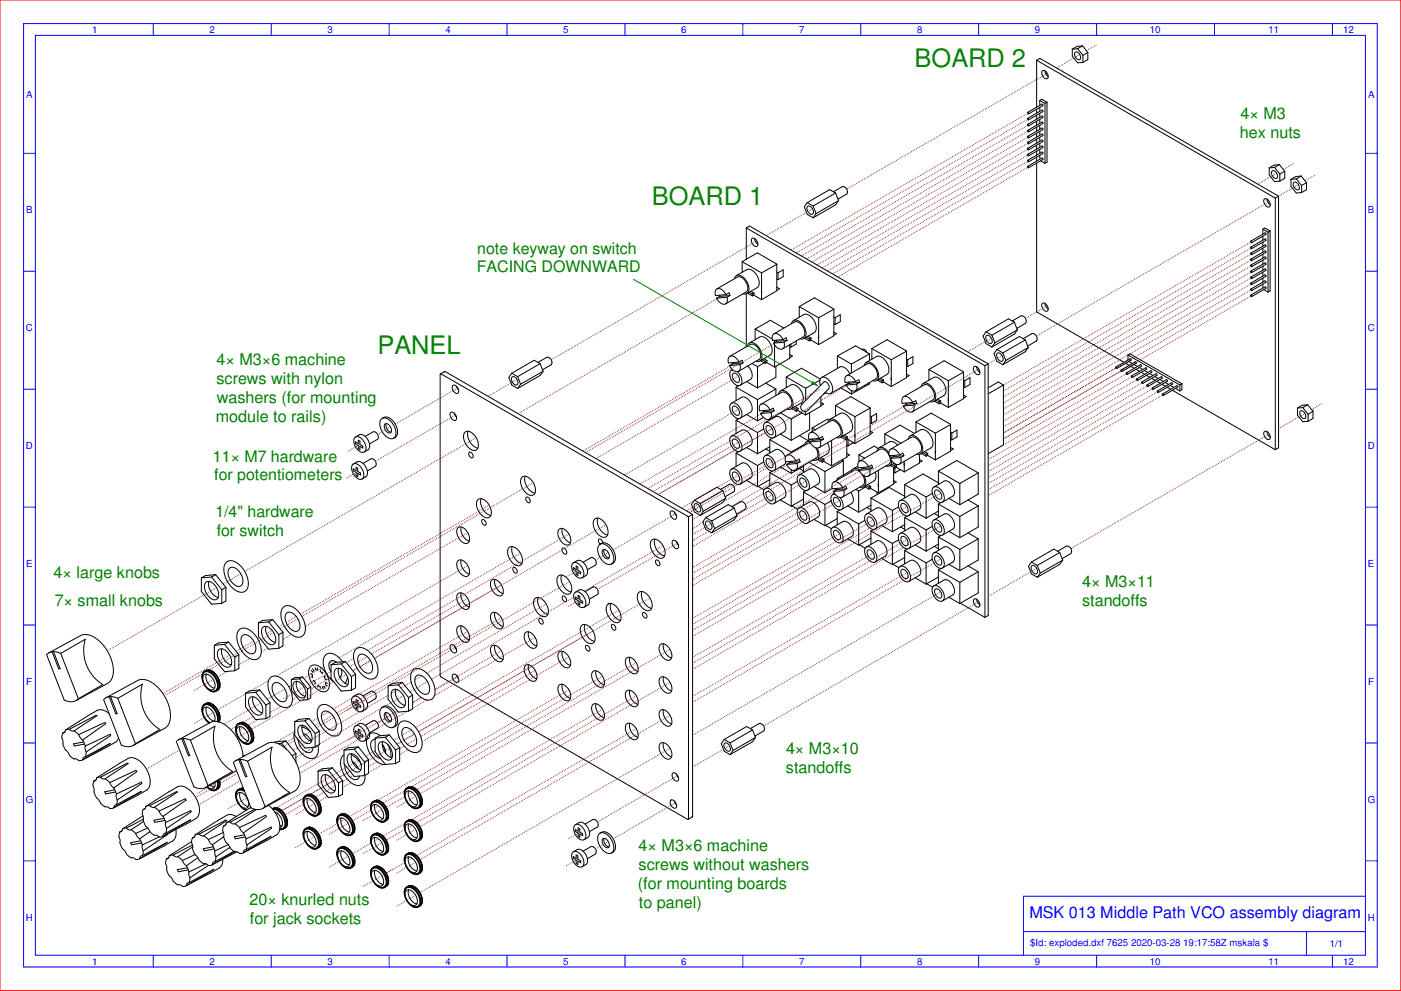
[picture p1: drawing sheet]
<svg xmlns="http://www.w3.org/2000/svg" width="594mm" height="420mm" viewBox="0 0 594 420" stroke-linecap="round" stroke-linejoin="round" font-family="sans-serif">
<defs><g id="words">
<g font-size="10.8" fill="#008000">
<text x="387.8" y="28.6">BOARD 2</text>
<text x="276.4" y="86.8">BOARD 1</text>
<text x="160" y="149.9">PANEL</text>
</g>
<g font-size="6.9" fill="#008000">
<text x="526.1" y="50.5">4× M3</text>
<text x="525.8" y="58.5">hex nuts</text>
<text x="91.8" y="154.7">4× M3×6 machine</text>
<text x="91.8" y="162.7">screws with nylon</text>
<text x="92" y="170.8">washers (for mounting</text>
<text x="91.5" y="178.9">module to rails)</text>
<text x="22.7" y="245.2">4× large knobs</text>
<text x="458.9" y="249">4× M3×11</text>
<text x="23.2" y="257">7× small knobs</text>
<text x="458.8" y="257.1">standoffs</text>
<text x="333.3" y="319.7">4× M3×10</text>
<text x="333.3" y="327.8">standoffs</text>
<text x="270.8" y="360.6">4× M3×6 machine</text>
<text x="270.8" y="368.7">screws without washers</text>
<text x="270.5" y="376.8">(for mounting boards</text>
<text x="105.8" y="383.8">20× knurled nuts</text>
<text x="270.9" y="384.9">to panel)</text>
<text x="105.9" y="391.9">for jack sockets</text>
</g>
<text font-size="6.9" fill="#00f" x="436.5" y="389.3">MSK 013 Middle Path VCO assembly diagram</text>
<g font-size="6.8" fill="#008000">
<text x="202.4" y="107.5">note keyway on switch</text>
<text x="202.3" y="115.5">FACING DOWNWARD</text>
<text x="90.3" y="195.7">11× M7 hardware</text>
<text x="90.9" y="203.7">for potentiometers</text>
<text x="91.3" y="219.4">1/4&quot; hardware</text>
<text x="91.9" y="227.4">for switch</text>
</g>
<g font-size="4.1" fill="#00f">
<text x="39.1" y="14">1</text>
<text x="88.9" y="14">2</text>
<text x="138.9" y="14">3</text>
<text x="188.9" y="14">4</text>
<text x="238.9" y="14">5</text>
<text x="288.9" y="14">6</text>
<text x="338.8" y="14">7</text>
<text x="388.9" y="14">8</text>
<text x="438.9" y="14">9</text>
<text x="487.6" y="14">10</text>
<text x="537.9" y="14">11</text>
<text x="569.6" y="14">12</text>
<text x="11.1" y="41.5">A</text>
<text x="580.1" y="41.5">A</text>
<text x="11.1" y="90.5">B</text>
<text x="580.1" y="90.5">B</text>
<text x="11" y="140.5">C</text>
<text x="580" y="140.5">C</text>
<text x="10.9" y="190.5">D</text>
<text x="579.9" y="190.5">D</text>
<text x="11.1" y="240.5">E</text>
<text x="580.1" y="240.5">E</text>
<text x="11.1" y="290.5">F</text>
<text x="580.1" y="290.5">F</text>
<text x="11" y="340.5">G</text>
<text x="580" y="340.5">G</text>
<text x="11" y="390.5">H</text>
<text x="580" y="390.5">H</text>
<text x="436.9" y="401.1">$Id: exploded.dxf 7625</text>
<text x="479.6" y="401.1">2020-03-28</text>
<text x="501.7" y="401.1">19:17:58Z mskala $</text>
<text x="563.9" y="401.5">1/1</text>
<text x="39.1" y="409">1</text>
<text x="88.9" y="409">2</text>
<text x="138.9" y="409">3</text>
<text x="188.9" y="409">4</text>
<text x="238.9" y="409">5</text>
<text x="288.9" y="409">6</text>
<text x="338.8" y="409">7</text>
<text x="388.9" y="409">8</text>
<text x="438.9" y="409">9</text>
<text x="487.6" y="409">10</text>
<text x="537.9" y="409">11</text>
<text x="569.6" y="409">12</text>
</g>
</g></defs>
<g fill="none" stroke="#00f" stroke-width=".42">
<path d="M10 10h574v400h-574zM15 15h564v390h-564zM65 10v5M115 10v5M165 10v5M215 10v5M265 10v5M315 10v5M365 10v5M415 10v5M465 10v5M515 10v5"/>
<path d="M565 10v5M10 65h5M579 65h5M10 115h5M579 115h5M10 165h5M579 165h5M10 215h5M579 215h5M10 265h5M579 265h5M10 315h5"/>
<path d="M579 315h5M10 365h5M579 365h5M579 380h-145v25M434 395h145M554 395v10M65 405v5M115 405v5M165 405v5M215 405v5M265 405v5M315 405v5"/>
<path d="M365 405v5M415 405v5M465 405v5M565 405v5"/>
</g>
<g fill="none" stroke="#000" stroke-width=".42">
<path d="M459 19.5l-2.2 .2-2.1 1.2M459 19.5l2.3 2.8M459 19.5l-2.1 1.2M439.6 25.5v20M439.6 25.5l1.4-.8 101.2 58.5M439.6 25.5l101.2 58.5M442 30h.9l1.1 1 .5 1.4-.4 .9h-.9l-1-1-.5-1.3zM443.1 30l.4 1.4 1 1M454.7 20.9v3l2.2 2.8 2.3-.2M455.9 22.2l.9-.1 1 .9 .4 1.3-.3 .9h-.9l-.9-.9-.4-1.2zM456.9 20.7l-2.2 .2M456.9 20.7l2.3 2.8"/>
<path d="M459.2 23.5v3M461.3 22.3v3l-2.1 1.2M461.3 22.3l-2.1 1.2M435.8 55.3l6-3.5 .4 .2v.4l-6.1 3.5M435.8 57.8l6-3.5 .4 .2v.4l-6.1 3.5M435.8 47.7l6-3.5 .4 .2v.4l-6.1 3.5M435.8 50.2l6-3.5 .4 .2v.4l-6.1 3.5M435.8 52.7l6-3.5 .4 .2v.5l-6.1 3.5M439.6 46.3v1.7M439.6 48.8v1.7M439.6 51.4v1.7M439.6 53.9v1.7"/>
<path d="M439.6 56.5v1.7M439.6 59v1.7M440.9 42.6l.9-.5 2.2 1.2M440.9 42.6l2.2 1.2M440.9 42.6v2.1M440.9 45.5v1.7M440.9 48.1v1.7M440.9 50.6v1.7M440.9 53.2v1.6M440.9 55.7v1.7M440.9 58.2v1.7M443.1 43.8v25.4"/>
<path d="M444 43.3v25.4l-.9 .5M444 43.3l-.9 .5M435.8 60.4l6-3.5 .4 .2v.4l-6.1 3.5M435.8 62.9l6-3.5 .4 .2v.4l-6.1 3.5M435.8 65.4l6-3.5 .4 .2v.5l-6.1 3.5M435.8 68l6-3.5 .4 .2v.4l-6.1 3.5M435.8 70.5l6-3.5 .4 .2v.4l-6.1 3.5M439.6 61.5v1.7M439.6 64.1v1.7M439.6 66.6v1.7M439.6 69.2v63l37 21.4M440.9 60.8v1.7"/>
<path d="M440.9 63.3v1.7M440.9 65.9v1.6M441.3 68.2l1.8 1M538.2 71.2v3l2.3 2.8 2.2-.2M539.4 72.5l.9-.1 1 1 .4 1.3-.3 .9h-.9l-.9-.9-.4-1.3zM540.5 71l-2.3 .2M540.5 71l2.2 2.8M542.5 69.8l-2 1.2M542.5 69.8l-2.2 .2-2.1 1.2M542.5 69.8l2.3 2.8M542.7 73.8v3M544.8 72.6l-2.1 1.2"/>
<path d="M544.8 72.6v3l-2.1 1.2M547.4 76v3l2.3 2.8 2.2-.2M548.6 77.3h.9l1 .9 .5 1.3-.4 .9h-.9l-.9-.9-.4-1.2zM549.7 75.8l-2.3 .2M549.7 75.8l2.2 2.8M551.8 74.6l-2.1 1.2M551.8 74.6l-2.3 .2-2.1 1.2M551.8 74.6l2.2 2.8M551.9 78.6v3M554 77.4v3l-2.1 1.2M554 77.4l-2.1 1.2M316.5 96.6v13.3"/>
<path d="M316.5 96.6l1.3-.8 101.2 58.5M316.5 96.6l101.2 58.5M342.3 85.9l-1.2 1.8 1.2 3.2 2.5 1.4M342.3 85.9l2.5 1.4M342.4 87.5l1-.1 1.1 1 .4 1.4-.3 1h-1l-1-1-.4-1.3zM344.8 87.3l1.2 3.3M346 90.6l-1.2 1.7M353.4 81.3l3.9-2.2 1 .3 .7 .7 .3 1-.2 1.1-3.8 2.2M354.3 81.8l-2.5-1.4-9.5 5.5M354.3 81.8l1.3 3.3M354.3 81.8l-9.5 5.5M355.6 85.1l-1.3 1.7-9.5 5.5"/>
<path d="M355.6 85.1l-9.6 5.5M535.5 97.2l.9-.5 2.2 1.2M535.5 97.2l2.2 1.2M535.5 97.2v2.1M536.1 84.4l1-.1 1 1 .5 1.4-.3 1-1-.1-1-.9-.4-1.3zM537.3 84.4l.4 1.4 .9 1M537.7 98.4v25.4M538.6 97.9v25.4l-.9 .5M538.6 97.9l-.9 .5M540.8 84v106.7M542.2 83.2v106.7l-1.4 .8M542.2 83.2l-1.4 .8"/>
<path d="M311.4 118.2l.8-1.3 1.4-.2 1.6 .9 1.5 1.8 .8 2.1v1.9l-.9 1.1-1.5 .1M312.3 116.8l5.1-2.7 1.9 .8 1.7 2 .9 2.5-.3 2-4.9 3.1M314.7 110.9l8.2 4.8M314.7 110.9l6.5-3.7 8.2 4.8v11.3l-6.5 3.7M314.7 110.9v4.5M318.9 101.1l.9-.1 1.1 1 .5 1.5-.4 .9h-1l-.9-.9-.5-1.4zM320 101.1l.4 1.4 1 1M322.9 115.7v11.3M329.4 115.4l.5 .3M329.4 118.3l.5 .3M329.4 112.1l-6.5 3.6M329.9 115.7l2.2-1.3v2.9l-2.2 1.3"/>
<path d="M329.9 115.7v2.9M530.4 109.9l6-3.5 .4 .2v.4l-6.1 3.5M530.4 112.4l6-3.5 .4 .2v.5l-6.1 3.5M530.4 115l6-3.5 .4 .2v.4l-6.1 3.5M530.4 117.5l6-3.5 .4 .2v.4l-6.1 3.5M530.4 102.3l6-3.5 .4 .2v.4l-6.1 3.5M530.4 104.8l6-3.5 .4 .2v.4l-6.1 3.5M530.4 107.3l6-3.5 .4 .3v.4l-6.1 3.5M535.5 100.1v1.7M535.5 102.7v1.7M535.5 105.2v1.7M535.5 107.8v1.7"/>
<path d="M535.5 110.3v1.7M535.5 112.8v1.7M535.5 115.4v1.7M535.5 117.9v1.7M303.7 122.7l1-.4 1.1 .3 1.1 1 .9 1.3-4.4 .4-.1-1.5zM304 122.5l9-5.2 1.7 .5 1.6 1.8 .8 2.3-.5 1.7-8.9 5.2M304.9 125.2l.2 .5M305.1 125.7l-1.3 .7M307.8 124.9l1.3-.7 .5 1.1M308.3 126v2.1l-.5 .7-.7 .2-1.8-.7-1.5-1.9M308.3 126l-4.5 .4M309.6 125.3l-4.5 .4"/>
<path d="M309.6 125.3l-1.3 .7M316.5 124.6v22.4M317.3 124.2v.3l1.7 1M317.7 123.9l1.3 .8M318.4 123.5l1.3 .8M319 124.7v.8M319.6 125.1l3.3 1.9M319.7 124.3v.8l-.7 .4M319.7 124.3l-.7 .4M320.2 139.5l7.3 4.2M320.2 139.5v4.5M329.4 121.8l1.1 .6-1.1 .7"/>
<path d="M332.4 139.1l-5.7-3.3-6.5 3.7M335.6 137.2l.8-1.2 1.4-.3 1.6 1 1.5 1.7 .8 2.2v1.9l-.9 1.1h-1.5M336.5 135.9l5.1-2.7 2 .8 1.6 1.9 .9 2.5-.3 2-4.9 3.1M338.9 130l8.2 4.7M338.9 130l6.5-3.7 8.2 4.7v11.4l-6.5 3.7M338.9 130v4.5M347.1 134.7v11.4M353.6 134.4l.5 .3M353.6 137.3l.5 .3M353.6 131.1l-6.5 3.6M354.1 134.7l2.2-1.3v2.9l-2.2 1.3M354.1 134.7v2.9"/>
<path d="M429.2 136.1l3.9-2.2 1 .3 .7 .7 .4 1-.3 1.1-3.7 2.2M430.1 136.6l-2.5-1.4-9.5 5.5M430.1 136.6l1.3 3.3M430.1 136.6l-9.5 5.5M431.4 139.9l-1.3 1.7-9.5 5.5M431.4 139.9l-9.5 5.5M442 128.6l.9-.1 1.1 1 .5 1.4-.4 1-.9-.1-1-.9-.5-1.3zM443.1 128.6l.4 1.4 1 1M530.4 120l6-3.5 .4 .3v.4l-6.1 3.5M530.4 122.6l6-3.5 .4 .2v.4l-6.1 3.5M530.4 125.1l6-3.5 .4 .2v.5l-6.1 3.5M535.5 120.5v1.7"/>
<path d="M535.9 122.8l1.8 1M186.7 158.6l105.1 60.6v128.2l-105-60.7zM188.4 157.8l.4-.3 104.8 60.7 .1 127.9-.4 .3M188.5 157.5l-1.7 1M217 158.2l-1.3 1.8 1.3 3.2 2.5 1.5M217 158.2l2.5 1.5M217.1 159.9l1-.1 1 .9 .5 1.5-.3 .9h-1l-.9-.9-.5-1.3zM219.5 159.7l1.2 3.2M228.1 153.7l3.9-2.3 1 .4 .7 .7 .3 1-.2 1.1-3.8 2.2M229 154.2l-2.5-1.5-9.5 5.5M229 154.2l1.3 3.2M229 154.2l-9.5 5.5"/>
<path d="M230.3 157.4l-1.3 1.8-9.5 5.5M230.3 157.4l-9.6 5.5M309.2 151.3l1-.4 1.1 .3 1.1 1 .9 1.3-4.4 .4-.1-1.6zM309.5 151.1l9-5.2 1.7 .5 1.6 1.8 .8 2.2-.5 1.8-8.9 5.2M310.4 153.7l.2 .5M310.6 154.2l-1.3 .8M310.6 156.7l-.4 .3M310.7 156.8l-.7 .3-.5 .9 .3 2.5 1.6 2.2 1 .7 1 .1 1-.7 .2-1.6-.7-2-1.3-1.6M310.8 158.4l1.1-.1 1.1 1.1 .6 1.6-.5 1h-1l-1.1-1.1-.5-1.4zM313.3 153.5l1.3-.8 .5 1.2M313.8 154.6v2.1l-.5 .6-.7 .3-1.8-.7-1.5-1.9M313.8 154.6l-4.5 .4"/>
<path d="M315.1 153.9l-4.5 .3M315.1 153.9l-1.3 .7M316.9 146.8l.8-1.3 1.4-.2 1.6 .9 1.5 1.8 .8 2.1v1.9l-.9 1.1h-1.5M317.1 155.2l1.6 2.4 .1 2.5-.6 .7-4.3 2.5M317.8 145.4l5.1-2.7 2 .8 1.6 2 .9 2.5-.3 2-4.9 3.1M318.9 154.1l2.3 1.4M321.2 155.5v9M322.8 152.7v.3l1.7 1M323.2 152.5l1.3 .7M323.9 152.1l1.3 .7M324.1 153.8l-2.9 1.7M324.5 153.2v.8"/>
<path d="M325.1 153.7l3.3 1.9M325.2 152.8v.8l-.7 .4M325.2 152.8l-.7 .4M327.9 141.7l1-.3 1.1 .3 1.1 .9 .9 1.4-4.4 .4-.1-1.6zM328.2 141.5l9-5.1 1.7 .5 1.6 1.8 .8 2.2-.5 1.8-8.9 5.2M328.4 144.3v.9M328.4 146.2v9.4M329 155.3v4.7l-7.8 4.5M329.1 144.2l.2 .5M329.3 144.7l-1.3 .8M332 144l1.3-.8 .5 1.1M332.5 145.1v2l-.5 .7-.7 .3-1.7-.7-1.6-1.9"/>
<path d="M332.5 145.1l-4.5 .4M333.4 159.8l8.2 4.8M333.4 159.8l6.5-3.7 7.9 4.6M333.4 159.8v4.5M333.8 144.3l-4.5 .4M333.8 144.3l-1.3 .8M334.9 150.3l1.1 .7-1.1 .6M334.9 146.2v5.7l-6.5 3.7M334.9 146.8l.5 .3M335.4 145.9v1.2M337.6 144.6v1.3l-2.2 1.2M341.5 143.2v.3l1.7 1"/>
<path d="M341.9 143l1.3 .7M342.6 142.6l1.3 .7M343.2 143.7v.8M343.8 144.2l3.3 1.9M343.9 143.3v.8l-.7 .4M343.9 143.3l-.7 .4M347.1 142.4v1M353.6 140.8l1.1 .7-1.1 .6M355.1 150.9l5.9 3.5M355.1 150.9v5.3M358.7 159.5l.9-.4 1.2 .4 1.1 .9 .9 1.3-4.4 .4-.1-1.5zM359 159.3l9-5.1 1.7 .5 1.6 1.7 .8 2.4-.5 1.7-8.9 5.2"/>
<path d="M360.3 158.5l-1.6-2.3-1.1-.6-1-.2-8.2 4.7M361 154.4v3.7M365.3 148.1l1.4 .2 .8 1.1M366.4 155l.8-1.2 1.4-.3 1.6 .9 1.5 1.8 .8 2.2v1.9l-.9 1.1h-1.5M367.3 153.7l5.1-2.7 1.9 .8 1.7 1.9 .9 2.5-.3 2-4.9 3.1M368.7 150.1l-5.9-3.5-7.7 4.3M368.7 150.1v2.7M368.7 150.1l-7.7 4.3M369.7 147.8l8.2 4.7M369.7 147.8l6.5-3.8 8.2 4.8v11.3l-6.5 3.8M369.7 147.8v4.5M377.9 152.5v11.4"/>
<path d="M384.4 158.6l1.1 .6-1.1 .7M384.4 152.2l.5 .3M384.4 155.1l.5 .3M384.4 148.9l-6.5 3.6M384.9 152.5l2.2-1.3v2.9l-2.2 1.3M384.9 152.5v2.9M393.9 156.7l8.2 4.7M393.9 156.7l6.5-3.8 8.2 4.8v11.3l-6.5 3.8M393.9 156.7v4.5M408.6 157.8l-6.5 3.6M413 155.5l1-.1 1 1 .5 1.4-.4 1-.9-.1-1-.9-.4-1.3zM414.1 155.5l.4 1.4 1 1"/>
<path d="M417.7 155.1v106.7M418.1 140.7l-1.2 1.8 1.2 3.2 2.5 1.4M418.1 140.7l2.5 1.4M418.3 142.3l.9-.1 1.1 1 .5 1.4-.4 1-1-.1-.9-.9-.5-1.3zM419 154.3v106.7l-1.3 .8M419 154.3l-1.3 .8M420.6 142.1l1.3 3.3M421.9 145.4l-1.3 1.7M422.7 148.2l-1.2 1.8 1.2 3.2 2.5 1.4M422.7 148.2l2.5 1.4M422.9 149.8l.9-.1 1.1 1 .5 1.4-.4 1-.9-.1-1-.9-.5-1.3zM425.2 149.6l1.3 3.2"/>
<path d="M426.5 152.8l-1.3 1.8M433.8 143.6l4-2.2 .9 .3 .7 .7 .4 1-.2 1.1-3.8 2.2M434.8 144.1l-2.5-1.4-9.6 5.5M434.8 144.1l1.2 3.2M434.8 144.1l-9.6 5.5M436 147.3l-1.2 1.8-9.6 5.5M436 147.3l-9.5 5.5M473.2 155.6l6-3.5 .4 .2v.4l-6.1 3.5M475.4 156.9l6-3.5 .4 .2v.4l-6.1 3.5M477.3 154l1.5 .9M477.6 158.1l6-3.5 .4 .3v.4l-6.1 3.5M478.3 150.5l.9-.5 22 12.7"/>
<path d="M478.3 150.5l22 12.7M478.3 150.5v2.1M478.7 153.3l1.4 .8M479.5 155.3l1.5 .9M479.8 159.4l6-3.5 .4 .2v.5l-6.1 3.4M480.9 154.5l1.4 .9M481.7 156.6l1.5 .8M483.1 155.8l1.4 .9M483.9 157.9l1.5 .8M485.3 157.1l1.4 .8M486.1 159.1l1.5 .9M487.5 158.4l1.4 .8"/>
<path d="M489.7 159.6l1.4 .9M162 177.4l1.3-.6 1.5 .2 1.4 1.1 1.4 1.7 .8 1.9 .2 1.9-.5 1.4-1.2 .8M162 177.4l1.2-.2 1.3 .4 1.3 1.1 1.1 1.5 .7 1.7 .3 1.7-.3 1.3-.7 .9M162 177.4l-.7 .9-.3 1.3 .3 1.7 .7 1.7 1.2 1.5 1.3 1.1 1.3 .4 1.1-.2M163.2 179.8l1.1-.1 1.2 1.1 .5 1.6-.4 1.1-1.1-.1-1-1-.6-1.5zM163.8 179.6l-.1 1 .4 1.2 .8 1 1 .4M191.1 174.9l.9-.1 1.1 1 .5 1.4-.4 1-.9-.1-1-.9-.5-1.3zM192 163.5l1-.1 1 .9 .5 1.5-.4 .9h-.9l-1-1-.4-1.2zM192.6 175.2l.9 1.6M193.5 163.8l1 1.5M220.7 162.9l-1.2 1.8M309.9 171.1l.9-.3 .9 .2 2 1.8 .9 2.6-.1 1.2-.6 .7-.8 .2-.9-.3-1.9-1.8-.8-2.4v-1.1z"/>
<path d="M310.2 170.9l4.9-2.6 1.6 .6 1.5 1.7 .7 2.1-.2 1.7-4.8 2.9M310.8 172.4l1.1-.1 1.1 1.1 .6 1.5-.5 1.1-1-.1-1.1-1-.5-1.4zM312.1 164.2v5.6M312.1 178.1v5.7M312.1 178.1l9.1 5.3M312.1 164.2l9.1 5.2M313.3 177.5l-1.2 .6M313.3 163.5l-1.2 .7M316.6 175.7l4.6 2.7M316.6 161.8l4.6 2.7M321.2 169.4v9M322.4 171.6l1-.4 1.1 .3 1.1 1 .9 1.3-4.4 .4-.1-1.6z"/>
<path d="M322.7 171.4l9-5.2 1.7 .5 1.6 1.8 .8 2.3-.5 1.7-8.9 5.2M323.6 174.1l.2 .5M323.7 177l-2.5 1.4M323.8 174.6l-1.3 .7M324.2 179.4l.9-.4 1 .2 1.9 1.9 .9 2.6-.1 1.1-.6 .7-.8 .2-.9-.2-1.9-1.8-.9-2.5zM324.5 179.2l4.9-2.7 1.6 .6 1.5 1.7 .7 2.1-.2 1.7-4.8 3M324.7 162.4l4.3 2.5M326.5 173.8l1.3-.7 .5 1.1M327 174.9v2.1l-.5 .6-.7 .3-1.8-.7-1.5-1.9M327 174.9l-4.5 .4M328.3 174.2l-4.5 .4M328.3 174.2l-1.3 .7"/>
<path d="M329 164.9v2.8M329 164.9l-7.8 4.5M330.1 167.1l.8-1.3 1.4-.2 1.6 .9 1.5 1.8 .8 2.1v1.9l-.9 1.1h-1.5M331 165.7l5.1-2.7 2 .8 1.6 2 .9 2.4-.3 2.1-4.9 3.1M331 175.1l4.5 2.6M335.5 177.7v9M336 173.1v.3l1.7 1M336.4 172.8l1.3 .8M337.1 172.4l1.3 .8M337.7 173.6v.8M338.3 174l3.3 1.9M338.4 173.2v.8l-.7 .4"/>
<path d="M338.4 173.2l-.7 .4M340.1 175l-4.6 2.7M341.6 164.6v5.2M341.6 174.4v1.5M343.3 175v7.2l-7.8 4.5M347.7 161.2l-6.1 3.4M347.9 163.4l-.2-2.2 .9-1.2 1.6 .2 1.7 1.6 1.1 2.3-.1 2-1.2 .9-1.8-.7M348.1 168.2v4l-6.5 3.7M348.1 170.7l1.1 .6-1.1 .7M349.4 161.9h.8l.9 .8 .5 1.1-.2 1-8.9 9.2-1.1 .4-1.1-.3-.7-1.2 .3-1.3zM350.2 166.5l-1.1 .6M351 179.1l.8-1.2 1.4-.2 1.6 .9 1.5 1.7 .8 2.2v1.9l-.9 1.1h-1.5"/>
<path d="M351.5 178.1l-.6-.4-6.5 3.7M351.9 177.8l5.1-2.7 1.9 .7 1.7 2.1 .9 2.5-.3 2-4.9 3M354.3 171.9l8.2 4.8M354.3 171.9l6.5-3.7 8.2 4.7v11.4l-6.5 3.7M354.3 171.9v4.5M356.4 164.4l4.6 2.7M359.9 162l.2 .5M360 162.4l-7.7 4.4M360.1 162.5l-1.3 .8M361 165.6v1.5M362.5 176.7v11.3M362.8 161.7l1.3-.7 .5 1.1"/>
<path d="M363.3 162.9v2l-.5 .7-.7 .2-1.8-.6-1.5-1.9M363.3 162.9l-4.5 .4M364.6 162.1l-4.5 .4M364.6 162.1l-1.3 .8M368.7 162.2v.6l-7.7 4.3M369 176.3l.5 .3M369 179.2l.5 .3M369 173l-6.5 3.7M369.5 176.6l2.2-1.2v2.9l-2.2 1.2M369.5 176.6v2.9M372.3 161v.3l1.7 1M372.7 160.7l1.3 .8"/>
<path d="M373.4 160.3l1.3 .8M374 161.5v.8M374.6 161.9l3.3 2M374.7 161.1v.8l-.7 .4M374.7 161.1l-.7 .4M382.9 168.4l.9-.4 1.1 .3 1.2 .9 .9 1.4-4.4 .4-.1-1.5zM383.2 168.2l9-5.1 1.7 .4 1.6 1.8 .8 2.3-.5 1.7-8.9 5.3M384.1 170.9l.2 .5M384.3 171.4l-1.3 .7M387 170.6l1.3-.7 .5 1.1M387.5 171.7v2.1l-.5 .7-.7 .2-1.8-.7-1.5-1.9M387.5 171.7l-4.5 .4"/>
<path d="M388.4 178.9l8.2 4.7M388.4 178.9l6.5-3.7 8.2 4.7v11.4l-6.5 3.7M388.4 178.9v4.5M388.8 171l-4.5 .4M388.8 171l-1.3 .7M390.6 163.9l.8-1.3 1.4-.2 1.6 .9 1.5 1.8 .8 2.1v1.9l-.9 1.2h-1.5M391.5 162.6l5.1-2.7 1.9 .7 1.7 2 .9 2.5-.3 2-4.9 3.1M396.5 169.9v.3l1.7 1M396.9 169.6l1.3 .8M397.6 169.2l1.3 .8M398.2 170.4v.8M398.8 170.8l3.3 2"/>
<path d="M398.9 170v.8l-.7 .4M398.9 170l-.7 .4M402.1 161.4v11.4M408.6 167.5l1.1 .6-1.1 .7M408.6 161.1l.5 .3M408.6 164l.5 .3M409.1 161.4l2.2-1.3v2.9l-2.2 1.3M409.1 161.4v2.9M425.5 163.2v25.4l-6.5 3.8M425.5 163.2l-6.5 3.8M425.5 163.2l-2.2-1.2-4.3 2.4M482 160.7l6-3.5 .4 .2v.4l-6.1 3.5"/>
<path d="M484.2 162l6-3.5 .4 .2v.4l-6.1 3.5M486.4 163.2l6-3.5 .4 .2v.5l-6.1 3.5M488.3 160.4l1.5 .8M488.6 164.5l6-3.5 .4 .2v.4l-6.1 3.5M490.5 161.7l1.5 .8M490.8 165.8l6-3.5 .4 .2v.4l-6.1 3.5M491.9 160.9l1.4 .8M492.7 162.9l1.5 .9M493 167l6-3.5 .4 .2v.5l-6.1 3.5M494.1 162.2l1.4 .8M494.9 164.2l1.5 .8M496.3 163.4l1.4 .9"/>
<path d="M497.1 165.5l43.7 25.2M498.5 164.7l1.8 1.1M500.3 163.2v2.6M501.2 162.7v2.6l-.9 .5M501.2 162.7l-.9 .5M550.2 173v3l2.2 2.8 2.3-.2M551.4 174.3l.9-.1 1 1 .4 1.3-.3 .9-.9-.1-.9-.8-.5-1.3zM552.4 172.8l-2.2 .2M552.4 172.8l2.3 2.8M554.5 171.6l-2.1 1.2M554.5 171.6l-2.2 .2-2.1 1.2M554.5 171.6l2.3 2.8"/>
<path d="M554.7 175.6v3M556.8 174.4v3l-2.1 1.2M556.8 174.4l-2.1 1.2M149.6 196.9l.8-.4 1 .2 1.9 1.8 1 2.7-.2 1.1-.5 .7-.9 .2-.9-.2-1.8-1.8-.9-2.4 .1-1.2zM149.8 198.8l1.2 .7v-1.4l.7 .4v1.4l1.2 .7v.8l-1.2-.7v1.4l-.7-.4v-1.4l-1.2-.7zM149.9 196.7l1.7-1h.9l1.4 .7 1.2 1.5 .7 1.8-.1 1.6-.4 .8-1.8 1M150.5 185.5l.8-.4 1 .2 2 1.8 .9 2.6-.1 1.2-.6 .7-.8 .2-1-.3-1.7-1.7-1-2.5 .1-1.1zM150.7 187.3l1.2 .7v-1.4l.7 .4v1.4l1.2 .7v.8l-1.2-.7v1.4l-.7-.4v-1.4l-1.2-.7zM150.8 185.3l1.7-1 .9-.1 1.4 .8 1.2 1.5 .7 1.8v1.6l-.5 .7-1.8 1M153.9 196.5l3.6-2 1 .3 .7 .8 .3 1-.2 1-3.5 2.1M154.8 185l3.6-2 1 .4 .7 .7 .3 1-.2 1-3.5 2.1M197.2 183.3l.9-.5 1.2 .3 1.3 .8 1.2 1.4 .7 1.6 .4 1.7-.2 1.3-.7 .8-1 .3-1.1-.4-2.3-2.1-1-3 .1-1.3z"/>
<path d="M198.5 182.8l-.2 2.1 .9 2.3 1.6 1.9 1.8 .9M198.9 191.8h.7l.7 .6 .4 1-.3 .7-.6-.1-.7-.6-.3-.9zM309.9 199.1l.8-.4 1 .2 2 1.8 .9 2.6-.1 1.2-.6 .7-.8 .2-.9-.3-1.9-1.7-.8-2.5v-1zM309.9 185.1l.8-.3 1 .1 2 1.8 .9 2.7-.1 1.1-.6 .8-.8 .1-.9-.2-1.9-1.8-.8-2.4v-1.1zM310.2 198.9l4.9-2.7 1.6 .6 1.5 1.7 .7 2.1-.2 1.7-4.8 3M310.2 184.9l4.9-2.7 1.6 .7 1.5 1.6 .7 2.1-.2 1.7-4.8 3M310.8 186.3l1-.1 1.2 1.1 .6 1.6-.5 1.1-1-.1-1-1-.6-1.5zM312.1 192.1v5.7M312.1 192.1l9.1 5.3M313.3 191.4l-1.2 .7M316.6 189.7l4.6 2.7M321.2 183.4v9"/>
<path d="M321.2 197.4v9M323.9 195.8l-2.7 1.6M323.9 181.9l-2.7 1.5M324.2 193.4l.8-.4 1 .2 2 1.9 .9 2.6-.1 1.1-.6 .7-.8 .2-.9-.3-1.9-1.8-.9-2.4zM324.5 193.2l4.4-2.6 .8-.1 1.9 1.1 1.4 2.3M324.7 190.4l1.7 1M325.1 194.6l1-.1 1.2 1 .6 1.7-.5 1h-1l-1-1-.6-1.5zM325.1 180.6l1.1-.1 1.1 1.1 .6 1.6-.5 1h-1l-1.1-1.1-.5-1.4zM326.4 186.4v5.7M326.4 186.4l9.1 5.3M326.4 189.4l-5.2 3M327.6 199.7l-1.2 .7"/>
<path d="M327.6 185.7l-1.2 .7M330.9 198l4.6 2.7M330.9 184l4.6 2.7M333.2 195.8l-.6 1.1-4.4 2.6M333.4 193.2l1-.4 1.1 .3 1.1 1 .9 1.3-4.4 .4-.1-1.6zM334.6 195.7l.2 .5M334.8 196.2l-1.3 .7M335.5 191.7v.2M335.5 199.1v1.6M337.5 195.4l1.3-.8 .5 1.2M338 196.5v2.1l-.5 .6-.7 .3-1.7-.6-1.6-2M338 196.5l-4.5 .4"/>
<path d="M339 198.6l1.7 1M339 184.7l3.8 2.2M339.3 195.8l-4.5 .4M339.3 195.8l-1.3 .7M340.7 197.6l-5.2 3.1M340.7 197.4v2.9M341.2 188.4l-5.7 3.3M343.1 196l6.7 3.9M343.3 183.6l1-.3 1.1 .3 1.1 .9 .9 1.4-4.4 .4-.1-1.6zM343.6 183.4l9-5.1 1.7 .5 1.6 1.8 .8 2.2-.5 1.8-8.9 5.2M343.6 187.3h-1.6l-.9 1.4M343.7 187.9h-1.3l-8.7 5.1"/>
<path d="M344 186.2l-2 1.1M344.4 181.4l1.3 .8M344.4 181.4v1.6M344.5 186.1l.2 .5M344.7 186.6l-1.3 .8M345.9 189.8l.9 2.4-.5 1.9-8.9 5.2M346.4 190l.8 2.1v1.9l-.9 1h-1.5M347 194.6v.4l1.7 1M347.4 194.4l1.3 .8M347.4 185.9l1.3-.8 .5 1.1M347.9 187v2l-.5 .7-.7 .3-1.8-.7-1.5-1.9M347.9 187l-4.5 .4"/>
<path d="M348.1 194l1.3 .8M348.7 195.2v.8M349.2 186.2l-4.5 .4M349.2 186.2l-1.3 .8M349.3 195.6l3.3 1.9M349.4 194.8v.8l-.7 .4M349.4 194.8l-.7 .4M349.8 199.9v9M350.9 187.7l.7 2.4-.3 1.8-4.9 3.1M352.6 186.7v10.8M356.9 185.1v.3l1.7 1M357 195l.6 .4"/>
<path d="M357.3 184.9l1.3 .7M357.6 195.4v6M357.6 195.4l-7.8 4.5M358 184.5l1.3 .7M358.6 185.6v.8M359.1 186.1v7.7l-6.5 3.7M359.1 192.3l1.1 .6-1.1 .7M359.1 188.8l.5 .3M359.2 186.1l3.3 1.9M359.3 185.2v.8l-.7 .4M359.3 185.2l-.7 .4M359.6 186.3v2.8"/>
<path d="M361.3 199.3l-6.3 3.6M361.8 187.6l-2.2 1.5M363.8 197.7l-2 1.1M364.2 192.9l2.4 1.4M364.2 192.9v2.8M364.2 195.7l.9-.4 1.2 .4 1.1 .9 .9 1.3-4.4 .4-.1-1.5zM364.5 195.5l9-5.1 1.7 .5 1.6 1.7 .8 2.3-.5 1.7-8.9 5.3M364.5 199.3l-1.1-.6-1.1-.1-.9 .5-.4 1M365.4 198.2l.2 .5M365.6 198.7l-1.3 .7M368.3 197.9l1.3-.7 .5 1.1M368.8 199.1v2l-.5 .7-.7 .2-1.8-.6-1.5-2"/>
<path d="M368.8 199.1l-4.5 .3M369 182.7l1.1 .7-1.1 .6M370.1 198.3l-1.3 .8M370.1 198.3l-4.5 .4M371.9 191.2l.7-1.2 1.3-.3 1.6 .7 1.4 1.6M372.4 190.2l-1.7-1.1-6.5 3.8M372.5 199.4v9.6M375.2 184l6.8 3.9M375.2 184v4.5M377.4 190.6l.9-.3 1.2 .3 1.1 .9 .9 1.4-4.4 .4-.1-1.6zM377.6 193.2l.3 .9M377.7 190.4l9-5.1 1.7 .4 1.6 1.9 .8 2.2-.5 1.8-8.9 5.2"/>
<path d="M377.8 197.2v.3l1.7 1M378.1 195.3l-.1 1.2-.5 .8-.8 .4-1.1-.1M378.2 196.9l1.3 .8M378.6 193.1l.2 .5M378.8 193.6l-1.3 .8M378.9 196.5l1.3 .8M378.9 198.2v7l-6.4 3.8M379.2 196.4l-2 1.1M379.4 197.6v2.9M379.5 197.7v.8M380.1 198.1l3.3 2M380.2 197.3v.8l-.7 .4"/>
<path d="M380.2 197.3l-.7 .4M380.7 188.7l-1.5-1.2-1.5-.3-4.9 2.7M381.5 192.9l1.3-.8 .5 1.1M381.6 199l-2.2 1.5M382 194v2l-.5 .7-.7 .3-1.7-.7-1.6-1.9M382 194l-4.5 .4M383.3 193.2l-1.3 .8M383.3 193.2l-4.5 .4M383.4 195.6v4.5M385.1 186.1l.8-1.2 1.4-.3 1.6 .9 1.5 1.8 .8 2.2v1.9l-.9 1.1h-1.5M386 184.8l5.1-2.7 1.9 .7 1.7 2 .9 2.6-.3 1.9-4.9 3.1M387.8 183.8l-6.1-3.6-6.5 3.8"/>
<path d="M389.9 194.8l1.1 .6-1.1 .7M389.9 192.6v3.7l-6.5 3.8M391 192.1v.3l1.7 1M391.4 191.9l1.3 .7M392.1 191.5l1.3 .7M392.7 192.6v.8M393.3 193.1l3.3 1.9M393.4 192.2v.8l-.7 .4M393.4 192.2l-.7 .4M396.6 183.6v11.4M397.9 199.7v5.7M397.9 199.7l9.1 5.3"/>
<path d="M397.9 199.7l7.8-4.5 9.1 5.3M403.1 189.7l1.1 .7-1.1 .6M403.1 183.3l.5 .3M403.1 186.2l.5 .3M403.1 180l-6.5 3.6M403.6 183.6l2.2-1.3v2.9l-2.2 1.3M403.6 183.6v2.9M536.1 183l1-.1 1 .9 .5 1.4-.3 1.1-1-.1-1-.9-.4-1.3zM537.3 183l.4 1.3 .9 1.1M202.7 211.8l.9-.4 1.2 .2 1.3 .9 1.2 1.4 .7 1.6 .4 1.6-.3 1.4-.6 .8-1 .3-1.1-.4-2.2-2-1.1-3.1v-1.3zM204 211.4l-.2 2 .9 2.4 1.6 1.9 1.8 .9M221.4 202.3l.9-.4 1.2 .2 1.3 .9 1.2 1.4 .7 1.6 .4 1.6-.3 1.4-.6 .8-1 .2-1.1-.3-2.3-2.2-1-3 .1-1.3z"/>
<path d="M222.7 201.9l-.2 2 .9 2.4 1.6 1.9 1.8 .8M223.1 210.9l.7-.1 .7 .7 .4 1-.3 .6h-.6l-.7-.6-.3-.9zM253.5 219.7l-.2 2 .9 2.4 1.6 1.9 1.8 .8M284.4 216.8l1-.1 1 1 .5 1.4-.4 1-.9-.1-1-.9-.5-1.3zM285.9 217.1l1 1.6M293.6 218.2l-1.8 1M294.5 212.1l-1.3 1.8 1.3 3.2 2.5 1.4M294.5 212.1l2.5 1.4M294.6 213.7l1-.1 1 1 .5 1.4-.4 1-.9-.1-1-.9-.5-1.3zM297 213.5l1.2 3.2M298.2 216.7l-1.2 1.8M299.3 219.5l-1.3 1.7 1.3 3.3 2.5 1.4"/>
<path d="M299.3 219.5l2.5 1.4M305.6 207.5l3.9-2.2 1 .3 .7 .7 .3 1-.2 1.1-3.8 2.2M306.5 208l-2.5-1.4-9.5 5.5M306.5 208l1.2 3.2M306.5 208l-9.5 5.5M307.7 211.2l-1.2 1.8-9.5 5.5M307.7 211.2l-9.5 5.5M310.4 214.9l3.9-2.3 1 .4 .7 .7 .3 1-.2 1.1-3.8 2.2M310.8 200.3l1-.1 1.2 1.1 .6 1.5-.5 1.1h-1l-1-1-.6-1.5zM311.3 215.4l-2.5-1.4-9.5 5.5M311.3 215.4l1.3 3.2M311.3 215.4l-9.5 5.5"/>
<path d="M312.6 218.6l-1.3 1.8-9.5 5.5M312.6 218.6l-9.6 5.5M316.6 203.7l4.6 2.7M321.5 206.2l2.5 1.5M324.2 207.3l.9-.3 1 .2 1.9 1.8 .9 2.7-.1 1.1-.6 .7-.8 .2-.9-.3-1.9-1.8-.9-2.5zM324.5 207.1l4.9-2.6 1.6 .6 1.5 1.7 .7 2.1-.2 1.7-4.8 2.9M325.1 208.6l1-.1 1.2 1 .6 1.6-.5 1.1-1-.1-1.1-1-.5-1.4zM326.4 203.4l-5.2 3M326.4 200.4v5.6M326.4 200.4l9.1 5.2M330.9 211.9l4.6 2.7M335.5 205.6v9"/>
<path d="M335.8 214.5l2.5 1.4M338.2 204.1l-2.7 1.5M338.5 215.6l.8-.4 1 .2 2 1.9 .9 2.6-.1 1.1-.6 .7-.8 .2-.9-.2-1.8-1.8-.9-2.4v-1.1zM338.5 201.6l.8-.3 1 .1 2 1.9 .9 2.7-.1 1.1-.6 .7-.8 .2-.9-.3-1.8-1.7-.9-2.5v-1.1zM338.8 215.4l4.9-2.7 1.6 .6 1.5 1.7 .7 2.1-.2 1.7-4.8 3M338.8 201.4l4.9-2.6 1.6 .6 1.5 1.6 .7 2.2-.2 1.6-4.8 3M339.4 216.8l1.1-.1 1.1 1.1 .6 1.6-.5 1h-1l-1.1-1.1-.5-1.4zM339.4 202.8l1-.1 1.2 1.1 .6 1.6-.5 1.1-1-.1-1-1-.6-1.5zM340.7 208.6v5.7M340.7 208.6l9.1 5.3M340.7 211.6l-5.2 3M341.9 208l-1.2 .6"/>
<path d="M345.2 206.2l4.6 2.7M349.8 213.9v9M352.5 212.4l-2.7 1.5M352.9 207.1l-3.1 1.8M353.3 204.6l.8-.4 1.2 .4 1.1 .9 1 1.3-4.5 .4-.1-1.5zM353.7 211.1l1-.1 1.2 1.1 .6 1.6-.5 1h-1l-1-1-.6-1.5zM353.8 207.2l.8 .4M353.9 209.2l-.8 .5M354.1 209.5l-.9 .1-.6 .6-.3 1.1 .2 1.3 1.5 2.5 1 .8 1.1 .3 1-.5 .4-1.3-.3-1.8-1.1-1.7M354.5 207.1l.1 .5M354.6 207.6l-1.2 .8M355 202.9v.7"/>
<path d="M355 216.9v5.6M355 216.9l9.1 5.2M355 202.9l.6 .3M355 219.9l-5.2 3M356.2 216.2l-1.2 .7M357.4 206.8l1.3-.7 .4 1.1M357.8 208v2l-.4 .7-.8 .2-1.7-.6-1.5-1.9M357.8 208l-4.4 .4M359.1 207.2l-4.5 .4M359.1 207.2l-1.3 .8M359.5 214.5l4.6 2.7M360.7 208.7l1.1 2.3-.2 2-4.8 3"/>
<path d="M362.9 207.5l1.2 .7M364.1 208.2v9M364.7 200.1l-1.2-.7-1.1-.1-8.9 5.1M365.6 201.2l1 2.4-.4 1.9-9 5.3M366.5 201.8l.6 1.9-.1 1.8-.9 1h-1.5M366.8 206.1v.3l1.7 1M367 206.5l-2.9 1.7M367.1 218.1l.8-.3 1.1 .2 1.9 1.8 .9 2.7-.1 1.1-.6 .7-.8 .2-.9-.3-1.9-1.8-.9-2.5zM367.2 205.8l1.3 .8M367.4 217.9l4.9-2.6 1.6 .6 1.5 1.7 .7 2.1-.3 1.7-4.7 2.9M367.6 215.1l1.7 1M367.9 205.4l1.3 .8"/>
<path d="M368 219.3l1-.1 1.2 1.1 .6 1.6-.5 1.1-1-.1-1.1-1-.5-1.4zM368.5 206.6v.8M369.1 207l3.4 2M369.2 206.2l-.7 .4M369.2 206.2v.8l-.7 .4M369.3 211.2v5.6M369.3 211.2l9.1 5.2M369.3 214.2l-5.2 3M371.2 200.2l.3 1.9-.5 1.4-4.8 2.9M371.9 208.7v1M378.4 216.4v9M378.9 203.7l1.1 .6-1.1 .7"/>
<path d="M378.9 200.2l.5 .3M381.1 214.9l-2.7 1.5M381.4 212.4l.8-.3 1.1 .2 1.9 1.8 .9 2.7-.2 1.1-.5 .7-.8 .2-.9-.3-1.9-1.8-.9-2.4 .1-1.1zM381.7 212.2l4.9-2.6 1.6 .6 1.5 1.6 .7 2.1-.3 1.7-4.7 3M382.3 213.6l1-.1 1.2 1.1 .6 1.6-.5 1.1-1-.1-1-1-.6-1.5zM383.6 205.5v5.6M383.6 219.4v5.7M383.6 210.4l-6.5-3.7-7.8 4.5M383.6 219.4l9.1 5.3M383.6 205.5l9.1 5.2M384.8 218.8l-1.2 .6M388.1 217l4.6 2.7"/>
<path d="M392.7 210.7v9M395.3 209.2l-2.6 1.5M395.7 206.7l.8-.4 1.1 .3 1.9 1.8 .9 2.6-.1 1.1-.6 .7-.8 .2-.9-.2-1.9-1.8-.9-2.5zM396 206.5l4.9-2.7 1.6 .6 1.5 1.7 .7 2.1-.3 1.7-4.7 3M396.2 217.7l1.7 1M396.6 207.9l1-.1 1.2 1.1 .6 1.6-.5 1.1-1-.1-1.1-1-.5-1.5zM397.9 213.7v5.7M397.9 213.7l9.1 5.3M397.9 204.7l-6.5-3.7-7.8 4.5M397.9 216.7l-5.2 3M399.1 213l-1.2 .7M402.4 211.3l4.6 2.7"/>
<path d="M407 205v9M407 219v9M410.5 212l4.3 2.5M414.8 200.5v9l-7.8 4.5M414.8 214.5v9l-7.8 4.5M414.8 214.5l-7.8 4.5M414.8 200.5l-7.8 4.5M95.9 238.4l1.6-.7 2 .4 2.1 1.4 1.9 2.3 1.2 2.6 .6 2.7-.3 2.3-1.1 1.3-1.7 .4-1.8-.5-1.9-1.4-1.8-2.2-1.2-2.4-.6-2.6 .2-2.1zM194.2 237.7l.9-.3 1 .2 2.1 1.9 .9 2.8-.1 1.1-.6 .8-.9 .2-1-.3-1.8-1.8-1-2.6 .1-1.2zM194.2 223.8l.9-.4 1 .2 2.1 2 .9 2.7-.1 1.2-.6 .7-.9 .2-1-.3-1.8-1.7-1-2.7 .1-1.1zM195.5 237.4v1.6l.7 2 1.3 1.6 1.5 .8M195.5 223.4v1.7l.7 1.9 1.3 1.6 1.5 .8"/>
<path d="M204.4 220.4l.7-.1 .7 .7 .4 1-.3 .6h-.6l-.7-.6-.3-.9zM215.9 232.2l.9-.5 1.2 .3 1.2 .8 1.2 1.3 .8 1.7 .4 1.7-.3 1.3-.6 .8-1 .3-1.1-.4-2.3-2.1-1-3v-1.3zM217.2 231.7l-.2 2 .9 2.4 1.6 1.9 1.8 .9M237.1 224.4l.8-.4 1.1 .2 2.1 2 .9 2.8-.1 1.1-.6 .8-.9 .2-1-.3-1.9-1.9-.9-2.6v-1.1zM238.4 224l-.1 1.7 .8 2 1.3 1.6 1.5 .8M238.5 232.5l.7-.1 .8 .7 .3 1.1-.3 .7h-.7l-.7-.7-.3-1zM242.9 238.8l.8-.4 1 .3 2 1.8 .9 2.6-.2 1.2-.5 .6-.9 .2-.9-.2-1.8-1.8-.9-2.5zM243.2 238.6l1.7-1h.9l1.4 .7 1.2 1.5 .7 1.8-.1 1.6-.4 .8-1.8 1M247.2 238.4l3.6-2 1 .3 .7 .8 .3 1-.2 1-3.5 2.1M252.2 220.1l.9-.4 1.2 .2 1.3 .9 1.1 1.3 .8 1.6 .3 1.6-.1 1.4-.7 .9-1 .2-1.1-.3-2.3-2.2-1-2.9v-1.4zM254.4 230.7l1.3-.6 1.4 .3 1.6 1.1 1.3 1.6 .8 2.1 .2 1.8-.5 1.3-1.2 .8M254.4 230.7l1.2-.2 1.3 .5 1.3 1 1.1 1.5 .7 1.8 .3 1.6-.3 1.4-.7 .8"/>
<path d="M254.4 230.7l-.7 .9-.3 1.4 .3 1.6 .7 1.7 1.2 1.5 1.3 1.1 1.3 .5 1.1-.3M255.6 233.2l1.1-.1 1.2 1.1 .5 1.5-.4 1.1h-1l-1.1-1-.6-1.5zM255.6 230.1l-.6-1.2-.9-.3-.3 .9 .7 1.2M256.2 233l-.2 1 .5 1.2 .8 .9 .9 .4M276.4 229l.9-.4 1.2 .2 1.3 .9 1.1 1.3 .8 1.6 .4 1.7-.2 1.3-.7 .9-1 .2-1.2-.3-2.1-2.1-1.1-3v-1.3zM277.7 228.6l-.2 2 .9 2.3 1.6 2 1.8 .8M278.1 237.5h.7l.7 .6 .3 1-.2 .7h-.7l-.6-.7-.4-.9zM285.3 229.3l.9-.1 1.1 .9 .5 1.5-.4 .9h-1l-.9-1-.5-1.3zM286.8 229.6l.9 1.5M299.4 221.1l1-.1 1 1 .5 1.4-.4 1-.9-.1-1-.9-.4-1.3zM301.8 220.9l1.2 3.2M303 224.1l-1.2 1.8"/>
<path d="M345.2 220.2l4.6 2.7M350.1 222.7l2.5 1.5M352.8 223.8l.8-.3 1 .2 2 1.8 .9 2.6-.1 1.2-.6 .7-.8 .2-.9-.3-1.9-1.8-.9-2.4 .1-1.1zM353.1 223.7l4.9-2.7 1.6 .6 1.5 1.7 .7 2.1-.2 1.7-4.8 2.9M353.7 225.1l1-.1 1.2 1.1 .6 1.5-.5 1.1h-1l-1.1-1.1-.5-1.4zM359.5 228.5l4.6 2.6M364.1 222.1v9M364.4 231l2.5 1.4M366.8 220.6l-2.7 1.5M367.1 232.1l.8-.4 1.1 .3 1.9 1.8 .9 2.6-.1 1.1-.6 .7-.8 .2-.9-.2-1.9-1.8-.9-2.5zM367.4 231.9l4.9-2.7 1.6 .6 1.5 1.7 .7 2.1-.3 1.7-4.7 3M368 233.3l1.1-.1 1.1 1.1 .6 1.6-.5 1.1-1-.1-1.1-1-.5-1.5z"/>
<path d="M369.3 225.1v5.7M369.3 225.1l9.1 5.3M369.3 228.1l-5.2 3M370.5 224.5l-1.2 .6M373.8 236.7l4.6 2.7M373.8 222.7l4.6 2.7M378.4 230.4v9M378.7 239.2l2.5 1.5M381.1 228.9l-2.7 1.5M381.4 226.4l.8-.4 1.1 .2 1.9 1.9 .9 2.6-.1 1.1-.6 .7-.8 .2-.9-.3-1.9-1.7-.9-2.4 .1-1.1zM381.7 226.2l4.9-2.7 1.6 .6 1.5 1.7 .7 2.1-.3 1.7-4.7 3M381.9 223.4l1.7 1"/>
<path d="M382.3 227.6l1-.1 1.2 1.1 .6 1.6-.5 1h-1l-1.1-1.1-.5-1.4zM383.6 233.4v5.7M383.6 233.4l9.1 5.2M383.6 222.4l-5.2 3M383.6 236.4l-5.2 3M384.8 232.7l-1.2 .7M388.1 231l4.6 2.7M392.7 224.7v9M392.7 238.6v9M395.3 237.1l-2.6 1.5M395.3 223.1l-2.6 1.6M395.7 234.6l.8-.3 1.1 .2 1.9 1.8 .9 2.7-.1 1.1-.6 .7-.8 .2-.9-.3-1.9-1.8-.9-2.5z"/>
<path d="M395.7 220.7l.8-.4 1.1 .2 1.9 1.9 .9 2.6-.2 1.1-.5 .7-.8 .2-.9-.3-1.9-1.7-.9-2.5zM396 234.4l4.9-2.6 1.6 .6 1.5 1.7 .7 2.1-.3 1.7-4.7 2.9M396 220.5l4.9-2.7 1.6 .6 1.5 1.7 .7 2.1-.3 1.7-4.7 2.9M396.2 231.7l1.7 .9M396.6 235.9l1-.1 1.2 1.1 .6 1.5-.5 1.1-1-.1-1.1-1-.5-1.4zM396.6 221.9l1-.1 1.2 1 .6 1.7-.5 1h-1l-1.1-1-.5-1.5zM397.9 227.7v5.6M397.9 227.7l9.1 5.2M397.9 230.7l-5.2 3M399.1 227l-1.2 .7M402.4 239.3l4.6 2.6M402.4 225.3l4.6 2.7"/>
<path d="M407 232.9v9M410.5 239.9l4.3 2.5M410.5 225.9l4.3 2.5M414.8 228.4v9l-7.8 4.5M414.8 228.4l-7.8 4.5M437.4 238.3l-1.3 1.8 1.3 3.2 2.5 1.4M437.4 238.3l2.5 1.4M437.5 239.9l.9-.1 1.1 1 .5 1.4-.4 1h-.9l-1-1-.5-1.3zM439.9 239.7l1.2 3.3M448.5 233.7l3.9-2.2 1 .3 .6 .7 .4 1.1-.2 1-3.8 2.2M449.4 234.2l-2.5-1.4-9.5 5.5M449.4 234.2l1.2 3.3"/>
<path d="M449.4 234.2l-9.5 5.5M450.6 237.5l-1.2 1.7-9.5 5.5M450.6 237.5l-9.5 5.5M85.4 245v5.8l4.3 5.4 4.3-.4M87.3 246.9l.9-.4 1.2 .3 1.2 .8 1.1 1.3 1 3.1-.1 1.2-.7 .9-.9 .2-1.1-.3-2.2-2.1-1-2.8 .1-1.3zM88.6 246.5l-.1 2 .8 2.1 1.6 1.9 1.6 .8M89.7 244.6l4.3 5.4M89.7 244.6l-4.3 .4M91.4 243.6l4.4 5.4M91.4 243.6l-4.3 .4-1.7 1M91.4 243.6l-1.7 1M94 250v5.8"/>
<path d="M95.8 249v5.8l-1.8 1M95.8 249l-1.8 1M97.3 240.9l1-.4 1.2 .2 1.3 .9 1.1 1.4 .8 1.6 .3 1.6-.2 1.4-.7 .8-.9 .2-1.2-.3-2.2-2.2-1.1-3 .1-1.3zM120.1 257.5l1.6-.7 2 .3 2 1.4 1.9 2.2 1.3 2.6 .6 2.7-.3 2.3-1.1 1.5-1.6 .4-1.9-.6-1.9-1.4-1.8-2.2-1.2-2.4-.6-2.4 .2-2.2zM121.5 260l1-.5 1.2 .3 1.3 .8 1.1 1.4 .8 1.6 .3 1.7-.2 1.3-.7 .8-1 .3-1.1-.4-2.2-2-1.1-3.1 .1-1.3zM194.2 251.7l.8-.4 1.1 .2 2.1 2 .9 2.8-.1 1.1-.6 .8-.8 .2-1.1-.3-1.8-1.8-1-2.6 .1-1.2zM195.5 251.4v1.6l.7 2 1.3 1.6 1.5 .7M208.5 246l.9-.4 1 .2 2 1.9 1 2.8-.1 1.2-.6 .8-.8 .2-1-.3-1.9-1.8-1-2.6 .1-1.2zM208.5 260l.8-.4 1.1 .2 2 1.9 1 2.8-.1 1.2-.6 .7-.8 .2-1.1-.3-1.8-1.8-1-2.6 .1-1.1zM209.8 245.7v1.7l.7 1.9 1.3 1.6 1.5 .7M209.8 259.6v1.7l.7 1.9 1.3 1.6 1.5 .8M217.6 240.7l.7-.1 .7 .7 .4 1-.3 .7-.7-.1-.6-.6-.3-.9z"/>
<path d="M226.9 253.8l.9-.5 1.2 .3 1.2 .8 1.2 1.3 .8 1.7 .4 1.6-.2 1.3-.7 .9-1 .3-1.1-.4-2.2-2-1.1-3.1v-1.3zM228.2 253.3l-.2 2 .9 2.4 1.6 1.9 1.8 .9M236.8 244.2l.9-.4 1.2 .2 1.2 .8 1.2 1.4 .8 1.7 .4 1.6-.3 1.4-.6 .8-1 .2-1.1-.3-2.3-2.2-1-2.9v-1.3zM238.1 243.8l-.2 2 .9 2.4 1.6 1.9 1.8 .8M238.5 252.8l.7-.1 .7 .7 .3 .9-.2 .7h-.6l-.7-.6-.3-.9zM243.1 240.7l1.2 .7v-1.4l.7 .4v1.4l1.2 .7v.8l-1.2-.7v1.4l-.7-.4v-1.4l-1.2-.7zM243.8 251.3l.8-.4 1 .2 1.9 1.9 .9 2.6-.1 1.1-.6 .7-.7 .2-1-.3-1.9-1.8-.8-2.4zM244 253.1l1.2 .7v-1.4l.7 .4v1.4l1.2 .7v.8l-1.2-.7v1.4l-.7-.4v-1.4l-1.2-.7zM244 251.1l1.8-1 .9-.1 1.3 .8 1.2 1.5 .7 1.8v1.6l-.5 .7-1.7 1M248.1 250.8l3.6-2 1 .4 .7 .7 .3 1-.3 1-3.5 2.1M257.7 256.3l.9-.4 1.2 .2 1.2 .8 1.2 1.4 .8 1.6 .4 1.7-.2 1.3-.7 .9-1 .2-1.2-.3-2.1-2.1-1.1-3v-1.3zM259 255.9l-.2 2 .9 2.3 1.6 2 1.8 .8"/>
<path d="M270.9 251.2l.9-.4 1.2 .2 1.3 .9 1.2 1.4 .7 1.5 .4 1.7-.2 1.3-.7 .9-1 .2-1.2-.3-2.2-2.2-1-2.9v-1.3zM272.2 250.8l-.2 2 .9 2.4 1.6 1.9 1.8 .8M272.6 259.8l.7-.1 .7 .7 .3 1-.2 .6h-.7l-.6-.6-.4-1zM381.4 240.4l.8-.4 1.1 .2 1.9 1.9 .9 2.6-.1 1.1-.6 .7-.8 .2-.9-.3-1.9-1.8-.9-2.4 .1-1zM381.7 240.2l4.9-2.7 1.6 .6 1.5 1.7 .7 2.1-.3 1.7-4.7 2.9M382.3 241.6l1-.1 1.2 1.1 .6 1.5-.5 1.1h-1l-1-1-.6-1.5zM388.1 245l4.6 2.6M393 247.5l2.5 1.5M395.7 248.6l.8-.3 1 .1 2 1.9 .9 2.7-.2 1.1-.5 .7-.8 .2-.9-.3-1.9-1.8-.9-2.5zM396 248.4l4.9-2.7 1.6 .7 1.5 1.6 .7 2.1-.3 1.7-4.7 3M396.6 249.8l1-.1 1.2 1.1 .6 1.6-.5 1.1-1-.1-1.1-1-.5-1.5zM397.9 241.6v5.7"/>
<path d="M397.9 241.6l9.1 5.3M397.9 244.6l-5.2 3M399.1 241l-1.2 .6M402.4 253.2l4.6 2.7M407 246.9v9M407.3 255.8l10.4 6M413 254.1l1-.1 1 1 .5 1.4-.4 .9h-.9l-1-1-.4-1.2zM414.1 254.1l.4 1.3 1 1.1M414.8 242.4v9l-7.8 4.5M414.8 242.4l-7.8 4.5M441.1 243l-1.2 1.7M20.7 276.8l13.6-7.4 1.8-.4 2.5 .5 2.6 1.5 2.5 2.4 1.9 2.8 1.6 3.3 .8 3.3v3l-.9 2.6-1.4 1.3-13.4 7.3"/>
<path d="M22.7 276.3l2.8 7.2-.6 .1-2.8-7.3M25.8 277l-1.8-.6-1.7-.1-1.4 .4-1.1 .9 7.4 19.2 1.8 .6 1.7 .1 1.4-.4 1.1-.8M25.8 277l10.4-6-.6 2.7-.1 2.8 .4 2.7 .8 2.7 1.2 2.5 1.6 2.3 1.9 1.9 2.2 1.7-10.4 6M25.8 277l7.4 19.3M90.9 273.6v5.8l4.3 5.4 4.3-.4M92.8 275.5l.9-.4 1.2 .2 1.2 .8 1.1 1.4 1 3.1-.2 1.3-.6 .8-.9 .2-1.1-.3-2.2-2.1-1-2.9 .1-1.2zM94.1 275.1l-.1 1.9 .8 2.2 1.6 1.9 1.6 .8M95.2 273.2l4.3 5.4M95.2 273.2l-4.3 .4M96.9 272.2l4.4 5.4M96.9 272.2l-4.3 .4-1.7 1M96.9 272.2l-1.7 1"/>
<path d="M99.5 278.6v5.8M101.3 277.6v5.8l-1.8 1M101.3 277.6l-1.8 1M101.4 267l1.6-.7 2 .4 2 1.3 1.9 2.3 1.3 2.7 .6 2.7-.3 2.2-1.1 1.4-1.6 .4-1.9-.6-1.9-1.4-1.8-2.1-1.2-2.4-.5-2.5 .1-2.2zM102.8 269.5l1-.4 1.2 .2 1.3 .9 1.1 1.4 .8 1.5 .3 1.7-.2 1.4-.7 .8-.9 .2-1.2-.3-2.2-2.2-1.1-3 .1-1.3zM109.6 264.1v5.7l4.3 5.4 4.3-.4M111.5 266l.9-.4 1.2 .2 1.2 .8 1.1 1.4 1 3-.2 1.4-.6 .7-.9 .3-1.1-.4-2.2-2-1-2.9 .1-1.3zM112.8 265.6l-.1 1.9 .8 2.2 1.5 1.8 1.7 .9M113.9 263.7l4.3 5.4M113.9 263.7l-4.3 .4M115.6 262.7l-1.7 1M115.6 262.7l4.4 5.4"/>
<path d="M115.6 262.7l-4.3 .4-1.7 1M118.2 269.1v5.7M120 268.1v5.7l-1.8 1M120 268.1l-1.8 1M150.9 275.3l1.6-.8 2.1 .5 2.1 1.5 1.8 2.2 1.2 2.5 .6 2.7-.3 2.3-1.1 1.4-1.6 .3-1.8-.5-1.9-1.3-1.8-2.1-1.3-2.6-.6-2.4 .2-2.2zM152.3 277.8l.9-.5 1.3 .2 1.3 .9 1.1 1.4 .8 1.6 .3 1.6-.2 1.3-.7 .9-1 .3-1.1-.4-2.2-2.1-1.1-3.1 .1-1.2zM191.1 273.5l.9-.1 1.1 .9 .5 1.5-.4 .9h-.9l-1-.9-.5-1.3zM192.6 273.8l.9 1.5M194.2 265.7l.9-.4 1 .2 2.1 2 .9 2.7-.1 1.2-.6 .7-.9 .2-1-.2-1.8-1.8-1-2.6 .1-1.2zM195.5 265.3v1.7l.7 1.9 1.3 1.7 1.5 .7M208.5 273.9l.9-.3 1 .2 2 1.8 1 2.8-.1 1.2-.6 .8-.8 .2-1-.3-1.9-1.8-1-2.6 .1-1.2zM209.8 273.6v1.7l.7 1.9 1.3 1.6 1.5 .8"/>
<path d="M222.8 268.2l.8-.3 1.1 .1 2 1.9 1 2.8-.1 1.2-.6 .8-.8 .2-1.1-.3-1.9-1.9-.9-2.6 .1-1.1zM224.1 267.9v1.6l.7 2 1.3 1.6 1.5 .8M228.6 262.3l.7-.1 .7 .7 .3 1-.2 .7-.7-.1-.6-.6-.3-.9zM237.1 276.5l.9-.4 1 .2 2.1 2 .9 2.7-.2 1.2-.5 .7-.9 .2-1-.3-1.8-1.7-1-2.7 .1-1.1zM238.4 276.1v1.7l.7 1.9 1.3 1.7 1.5 .7M246.7 265.2l.9-.4 1.2 .2 1.3 .9 1.1 1.3 .8 1.6 .4 1.7-.2 1.3-.7 .9-1 .2-1.1-.3-2.2-2.1-1.1-3v-1.3zM248 264.8l-.2 2 .9 2.3 1.6 2 1.8 .8M248.4 273.7h.7l.7 .7 .3 .9-.2 .7h-.7l-.6-.7-.3-.9zM259.4 264.8h.7l.7 .7 .3 .9-.2 .7h-.6l-.7-.7-.4-.9zM265.7 279l.8-.4 1.1 .3 2.1 1.9 .9 2.8-.2 1.2-.5 .7-.8 .2-1.1-.3-1.8-1.8-1-2.6 .1-1.2zM267 278.7v1.7l.7 1.9 1.3 1.6 1.5 .7M280 273.3l.8-.4 1.1 .2 2 1.9 1 2.8-.1 1.2-.6 .8-.8 .2-1.1-.3-1.9-1.9-.9-2.6 .1-1.1z"/>
<path d="M281.3 273v1.7l.7 1.9 1.3 1.6 1.5 .7M44.9 295.9l13.6-7.4 1.8-.4 2.5 .4 2.6 1.6 2.5 2.3 1.9 2.8 1.6 3.3 .8 3.4-.1 3.2-.8 2.3-1.4 1.3-13.4 7.3M46.9 295.3l2.8 7.3h-.6l-2.8-7.2M50 296.1l-1.8-.6-1.7-.1-1.4 .4-1.1 .8 7.4 19.3M50 296.1l10.4-6-.6 2.7-.1 2.8 .4 2.7 .8 2.7 1.2 2.4 1.6 2.3 1.9 2 2.2 1.6-10.4 6M50 296.1l7.4 19.2M86.5 284.7l-.2 .6-.3-.1 .2 .4-.3-.1 .1 .4-.3-.1 .2 .4-.3-.1 .2 .8h-.2l.9 3.2 1.1 1.6 1.4 1.2 .2-.2 .2 .4 .1-.2 .6 .4 .1-.3 .2 .4 .1-.4 .3 .4v-.4l.3 .3-.1-.4 .3 .3M86.5 298.7l-.2 .6-.3-.2 .2 .4-.3-.1 .1 .4-.3-.1 .2 .8h-.3l.3 2.2 1.4 2.6 1.4 1.3 .2-.1M86.5 286.2l.8-.4 1 .2 1.9 1.8 1 2.6-.2 1.2-.5 .7-.8 .2-1-.3-1.8-1.8-.9-2.4 .1-1.1zM87.1 298.4l.5 .1M87.3 284.4v.4l-.3-.3v.4l-.3-.3 .1 .4-.3-.3M87.3 298.4v.4l-.3-.3v.3l-.3-.2 .1 .4-.3-.3"/>
<path d="M87.5 285.8l-.2 1.6 .7 2 1.4 1.7 1.6 .7M87.5 299.8l-.2 1.7 .7 1.9 1.4 1.7 1.6 .6M87.6 284.1v.4l-.5-.1M87.6 298.1v.4M87.6 284.1l.3 .3M87.6 298.1l.3 .2M87.6 284.1l-1.1 .6M87.6 298.1l-1.1 .6M87.6 284.4v.4l-.3-.4M87.6 298.4v.3l-.3-.3M87.6 284.4l.3 .4 .1-.3M87.6 298.4l.3 .4 .1-.3"/>
<path d="M88 284.5l.2 .4 .1-.3M88 298.5l.2 .3 .1-.3M88.3 284.1l-1 .3M88.3 298l-1 .4M88.3 284.6l.2 .4 .2-.3M88.3 298.5l.2 .4 .2-.2M88.6 284.1l-1 .3M88.6 298.1l-1 .3M88.7 284.7l.2 .4 .1-.2M88.7 298.7l.2 .4 .1-.2M89 284.2l-.2-.2-.8 .5M89 298.2l-.2-.2-.8 .5"/>
<path d="M89 284.9l.2 .4 .2-.2M89 298.9l.2 .4 .2-.2M89.4 285.1l.1 .4 .3-.1M89.4 299.1l.1 .4 .3-.1M89.4 284.5l-.2-.4-.9 .5M89.4 298.4l-.2-.4-.9 .5M89.7 284.5l-.2-.3-.8 .5M89.7 298.5l-.2-.3-.8 .5M89.8 285.4l.1 .4 .2-.1M89.8 299.4l.1 .4 .2-.1M90 284.8l-.1-.4-.9 .5M90 298.7l-.1-.3-.9 .5"/>
<path d="M90.1 285.7l.1 .4h.2M90.1 299.7l.1 .4 .2-.1M90.4 286.1l.1 .4 .3-.1M90.6 284.9l-.2 .1-.1-.4-.9 .5M90.6 298.9l-.2 .1-.1-.4-.9 .5M90.6 284.9l.1 .4 .3-.1M90.6 298.9l.1 .4 .3-.1M90.6 284.9l-.8 .5M90.6 298.9l-.8 .5M90.8 286.4l.3 .4M91 285.2v.4h.3M91 299.2v.4l.3-.1"/>
<path d="M91 285.2l-.9 .5M91 299.2l-.9 .5M91.1 286.8l.2 .5M91.3 285.6l.1 .4 .2-.1M91.3 299.5l.1 .4h.2M91.3 285.6l-.9 .5M91.3 299.5l-.9 .5M91.3 287.3l.3 .4M91.6 287.7l.2 .5M91.6 285.9l.3 .4M91.6 299.9l.3 .4M91.6 285.9l-.8 .5"/>
<path d="M91.6 299.9l-.8 .5M91.8 288.2l.2 .4M91.9 286.3l.3 .5M91.9 286.3l-.8 .5M92 288.6l-.1 .3 .3 .2M92.1 291.7l.2 .3M92.2 289.1l-.2 .2 .3 .3M92.2 292.4l-.3-.2 .1 .4-.3-.1-.1 .6-.3-.3v.4M92.2 286.8l.3 .4M92.2 286.8l-.9 .5M92.3 289.6l-.2 .1 .3 .3M92.3 292h-.3l.2 .4"/>
<path d="M92.5 287.2l.2 .5M92.5 292.6l-.6-.2v.4M92.5 287.2l-.9 .5M92.5 292.6l-1.2 .6M92.7 287.7l.2 .4M92.7 287.7l-.9 .5M92.9 288.1l-.1 .3 .3 .2M92.9 288.1l-.9 .5M93.1 288.6l-.2 .2 .3 .3M93.1 291.9l-.3-.2 .1 .4-.3-.1 .1 .4-.3-.2 .1 .4M93.1 288.6l-.9 .5M93.1 291.9l-.9 .5"/>
<path d="M93.1 291.3l.1 .2M93.1 290.1l.3 .3-.9 .5-.3-.3M93.1 290.9l.2 .3-.9 .5-.2-.4M93.2 290.5l.1 .3-.8 .5-.3-.4M93.2 289.1l-.2 .1 .3 .3M93.2 291.5h-.3l.2 .4M93.2 289.1l-.9 .5M93.2 291.5l-.9 .5M93.3 289.5l-.2 .2 .2 .3-.8 .5-.3-.3 .2-.2M93.3 289.5l-.9 .5M104.1 293.9v5.8l4.3 5.4 4.3-.4M106 295.8l.9-.4 1.1 .2 1.3 .9 1.1 1.3 1 3.1-.2 1.3-.6 .8-.9 .2-1.1-.3-2.1-2-1.1-2.9 .1-1.3z"/>
<path d="M107.3 295.4l-.1 2 .8 2.1 1.6 1.9 1.6 .8M108.4 293.5l4.3 5.4M108.4 293.5l-4.3 .4M110.1 292.5l4.4 5.4M110.1 292.5l-4.3 .4-1.7 1M110.1 292.5l-1.7 1M112.7 298.9v5.8M114.5 297.9v5.8l-1.8 1M114.5 297.9l-1.8 1M114.6 287.3l1.6-.7 2.1 .4 2 1.4 1.9 2.3 1.3 2.8 .5 2.5-.3 2.2-1.1 1.4-1.7 .4-1.8-.6-2-1.5-1.7-2-1.2-2.4-.6-2.6 .2-2.1zM116 289.8l1-.4 1.2 .2 1.3 .9 1.1 1.4 .8 1.6 .3 1.6-.2 1.4-.7 .8-.9 .2-1.2-.3-2.2-2.2-1.1-3 .1-1.3zM123.5 288.1v4.6l3.5 4.3 3.4-.3"/>
<path d="M124.8 289.2l.8-.3 1 .2 2.1 1.9 1 2.7-.1 1.3-.6 .7-.9 .2-1-.3-1.9-1.8-1-2.7 .1-1.1zM125.8 288.8l-.2 1.8 .8 2.1 1.4 1.7 1.7 .8M127 287.8l3.4 4.3M127 287.8l-3.5 .3M128.3 287l3.5 4.3M128.3 287l-3.4 .3-1.4 .8M128.3 287l-1.3 .8M130.4 292.1v4.6M131.7 282.5l1.3-.6 1.7 .3 1.9 1.3 1.5 1.8 1.1 2.2 .5 2.3-.3 1.9-.9 1.3-1.4 .3-1.6-.5-1.6-1.1-1.4-1.8-1.1-2-.5-2.2 .1-1.9zM131.7 285.7l.7 .3 .2 1.2-.7-.3M131.8 291.3v4.6l-1.4 .8M131.8 291.3l-1.4 .8"/>
<path d="M132.5 283.5l.6 .7-.5 .7-.6-.7M132.6 288.8l.5-.3 .7 1.1-.4 .4M133.6 283l.2 .9 1 .2-.3-.9M134.8 291.4v-.8l1 .5v.8M135.5 299.4l1.6-.7 2 .4 2 1.3 1.9 2.2 1.3 2.8 .6 2.5-.3 2.3-1.1 1.5-1.7 .4-1.8-.6-1.9-1.4-1.8-2.1-1.2-2.4-.6-2.5 .2-2.2zM136 284l-.2 .6 .9 1 .2-.6M137.9 291.9l-.4-.9-.8 .3 .4 .9M138.1 286.7l-.6 .1 .5 1.2h.6M138.8 289.8l-.7-.5-.1 1 .6 .5M140.4 281.9v5.7l4.3 5.4 4.3-.4M142.3 283.8l.9-.5 1.1 .3 1.2 .7 1.1 1.3 .8 1.6 .3 1.6-.1 1.3-.7 .8-.9 .3-1.1-.4-2.2-2.1-1-2.9 .1-1.2zM142.7 280.8l-1.7-.7-1.3 .7-.2 1.9 .9 2.2"/>
<path d="M143.6 283.3l-.1 1.9 .8 2.3 1.5 1.8 1.7 .8M144.7 283.7l.2 2.1-.8 1.2M144.7 281.5l4.3 5.4M144.7 281.5l-4.3 .4M145.2 280.6l-2-2.3-2.4-1.2-2 .1-1.3 1.3-.4 2.5 .6 2.8 1.5 2.8 2.1 2.4M146.4 280.5l-1.7 1M146.4 280.5l-4.3 .4-1.7 1M146.4 280.5l4.4 5.4M147.3 287l-.3 1.5-.8 1.1M149 286.9v5.7M149.6 295.5l.8-.4 1 .2 1.9 1.8 1 2.6-.2 1.2-.5 .7-.9 .2-.9-.3-1.8-1.8-.9-2.4 .1-1.1zM149.8 297.3l1.2 .7v-1.4l.7 .4v1.4l1.2 .7v.8l-1.2-.7v1.4l-.7-.4v-1.4l-1.2-.7z"/>
<path d="M149.9 295.3l1.7-1 .9-.1 1.4 .8 1.2 1.5 .7 1.8-.1 1.6-.4 .7-1.8 1M150.8 285.9v5.7l-1.8 1M150.8 285.9l-1.8 1M153.9 295l3.6-2 1 .4 .7 .7 .3 1-.2 1-3.5 2.1M162 299.9l1.3-.6 1.5 .2 1.4 1.1 1.4 1.7 .8 1.9 .2 1.9-.5 1.4-1.2 .8M162 299.9l1.2-.2 1.3 .4 1.3 1.1 1.1 1.5 .7 1.7 .3 1.7-.3 1.3-.7 .9M162 299.9l-.7 .9-.3 1.3 .3 1.7 .7 1.7 1.2 1.5 1.3 1.1 1.3 .4 1.1-.2M164.6 290.7v5.8l4.3 5.4 4.3-.4M166.5 292.6l.9-.4 1.1 .2 1.3 .9 1 1.2 .8 1.6 .3 1.6-.2 1.3-.6 .8-.9 .2-1.1-.3-2.2-2.1-1-2.9 .1-1.2zM167.8 292.2l-.1 2 .8 2.2 1.5 1.8 1.7 .8M168.9 290.4l4.3 5.3M168.9 290.4l-4.3 .3"/>
<path d="M170.6 289.4l-4.3 .3-1.7 1M170.6 289.4l4.4 5.3M170.6 289.4l-1.7 1M173.2 295.7v5.8M175 294.7v5.8l-1.8 1M175 294.7l-1.8 1M175.1 284.1l1.5-.7 2.1 .4 2.1 1.5 1.8 2.1 1.3 2.7 .6 2.6-.3 2.3-1.1 1.4-1.6 .4-1.9-.5-1.9-1.4-1.8-2.2-1.2-2.4-.6-2.4 .2-2.3zM176.5 286.6l.9-.4 1.3 .2 1.3 .9 1 1.3 .9 1.7 .3 1.6-.2 1.3-.7 .9-.9 .3-1.2-.4-2.2-2.1-1.1-3 .1-1.3zM192 286l1-.1 1 .9 .5 1.5-.4 .9h-.9l-1-1-.4-1.2zM193.5 286.3l1 1.5M222.8 282.2l.9-.4 1 .2 2 1.9 1 2.8-.1 1.2-.6 .8-.9 .2-1-.3-1.9-1.9-.9-2.6 .1-1.1zM224.1 281.9v1.6l.7 1.9 1.3 1.7 1.5 .7"/>
<path d="M237.1 290.5l.9-.4 1 .2 2.1 1.9 .9 2.8-.2 1.2-.5 .7-.9 .2-1-.3-1.8-1.8-1-2.6 .1-1.2zM238.4 290.1v1.6l.7 2 1.3 1.6 1.5 .8M251.4 298.7l.8-.4 1.1 .2 2 1.9 1 2.8-.1 1.2-.6 .8-.8 .2-1.1-.3-1.8-1.8-1-2.6 .1-1.2zM251.4 284.7l.9-.3 1 .2 2 1.8 1 2.8-.1 1.2-.6 .8-.9 .2-1-.3-1.8-1.8-1-2.6 .1-1.2zM252.7 298.4v1.7l.7 1.9 1.3 1.6 1.5 .7M252.7 284.4v1.7l.7 1.9 1.3 1.6 1.5 .8M265.7 293l.8-.4 1.1 .2 2.1 2 .9 2.8-.2 1.1-.5 .7-.9 .3-1-.3-1.8-1.8-1-2.6 .1-1.2zM267 292.6v1.8l.7 1.8 1.3 1.7 1.5 .7M280 287.3l.8-.4 1.1 .2 2 1.9 1 2.8-.1 1.2-.6 .7-.8 .2-1.1-.3-1.9-1.8-.9-2.6 .1-1.1zM281.3 286.9v1.8l.7 1.8 1.3 1.6 1.5 .8M26.6 310.8l-.4 2.1 .5 1.3-.1 1.2 1.1 2.5 1 1 .7 1.3 2 1.6h.9l1.1 .7 1.6-.3M27.6 310.2l-1 .6"/>
<path d="M27.7 309.5l-.3 1-.8 .3M29.4 309.2l11.3-5.9 .4 .1-9.7 6.5M29.4 309.2l-1.7 .3M29.4 309.2l1.1 .7h.9M31.4 309.9l2 1.6M33.4 311.5l11-5.2 .2 .2 .2 .3-9.8 6.9M33.4 311.5l.6 1.3 1 .9M35 313.7l1.2 2.6M35.5 314.6l-4.3 .8 .4 .9 4.3-.9M36.2 316.3l10.6-5 .1 .6-10.3 6.9M36.2 316.3l-.1 1.2 .5 1.3M36.6 318.8l-.4 2.1"/>
<path d="M46.3 302.5l-2.6-1.4h-2.2l-13.8 8.4M50.3 312.8l-1.3 1.9-14 7.5M57.4 315.3l-1.1 .8-1.4 .5-1.7-.1-1.8-.7M75.7 313.7l13.7-7.5 1.5-.4 1.8 .2 3.6 2 3.3 3.5 2.5 4.7 1 4.6M77.7 313.1l2.8 7.3h-.6l-2.8-7.2M80.8 313.9l-1.8-.7-1.7-.1-1.4 .5-1.1 .8 7.4 19.3M80.8 313.9l10.4-6-.6 2.6-.1 2.8 .4 2.8 .8 2.6 1.1 2.5 1.7 2.3 1.9 1.9 2.2 1.7-10.4 6M80.8 313.9l7.4 19.2M90.4 300l.1 .4h.3M90.8 300.4l.3 .4M90.9 305.8l.3-1.7-.9-2.3-1.7-1.7-1.6-.3-.9 1.1 .1 2.1 1.2 2.1 1.7 1.3M91.1 300.8l.2 .4"/>
<path d="M91.3 301.2l.3 .5M91.6 301.7l.2 .4M91.8 302.1l.2 .5M91.9 300.3l.3 .4M91.9 300.3l-.8 .5M92 305.9l.3 .1M92 302.6l-.1 .2 .3 .3M92.1 305.6l.2 .3M92.2 303.1l-.2 .2 .3 .2M92.2 300.7l.3 .5M92.2 300.7l-.9 .5M92.3 303.5l-.2 .2 .3 .3"/>
<path d="M92.5 301.2l.2 .4M92.5 301.2l-.9 .5M92.7 301.6l.2 .5M92.7 301.6l-.9 .5M92.9 302.1l-.1 .2 .3 .3M92.9 302.1l-.9 .5M93.1 302.6l-.2 .2 .3 .2M93.1 305.8l-.3-.1 .1 .4-.3-.2M93.1 302.6l-.9 .5M93.1 305.8l-.4 .2M93.1 305.3l.1 .2M93.1 304.1l.3 .3-.9 .5-.3-.4"/>
<path d="M93.1 304.9l.2 .3-.9 .5-.2-.4M93.2 304.5l.1 .3-.8 .5-.3-.4M93.2 303l-.2 .2 .3 .3M93.2 305.5l-.3-.1 .2 .4M93.2 303l-.9 .5M93.2 305.5l-.8 .5M93.3 303.5l-.2 .1 .2 .3-.8 .5-.3-.3 .2-.1M93.3 303.5l-.9 .5M100.8 307v.4l-.3-.2v.6l-.3-.1 .1 .4-.3-.1 .2 .4-.3-.1 .3 .4h-.3l.2 .4h-.2l.9 3.2 1.1 1.7 1.4 1.1 .2-.2 .2 .4 .1-.2 .6 .5 .1-.4 .2 .4 .1-.3 .3 .3v-.4l.5 .2M100.8 308.4l.8-.4 1 .2 1.9 1.8 1 2.7-.2 1.2-.5 .6-.9 .2-.9-.2-1.8-1.7-.9-2.5 .1-1.2zM101.3 306.7v.4l-.5-.1M101.6 306.7v.3l-.3-.3"/>
<path d="M101.8 308l-.2 1.6 .7 2.1 1.4 1.6 1.6 .7M101.9 306.3l-.2 .6-.3-.2M101.9 306.3l.3 .3M101.9 306.3l-1.1 .7M101.9 306.7v.3l-.3-.3M101.9 306.7l.3 .3 .1-.3M102.3 306.7l.2 .4 .1-.3M102.6 306.3l-1 .4M102.6 306.8l.2 .4 .2-.3M102.9 306.3l-1 .4M103 306.9l.2 .4 .1-.2M103.3 306.4l-.2-.2-.8 .5"/>
<path d="M103.3 307.1l.2 .4 .2-.1M103.7 307.4l.1 .4 .3-.2M103.7 306.7l-.2-.4-.9 .5M104 306.8l-.2-.4-.8 .5M104.1 307.6l.1 .4 .2-.1M104.3 307l-.1-.4-.9 .5M104.4 307.9l.1 .4h.2M104.7 308.3l.1 .4h.3M104.9 307.1l-.2 .2-.1-.4-.9 .5M104.9 307.1l.1 .4 .3-.1M104.9 307.1l-.8 .5M105.1 308.7l.3 .4"/>
<path d="M105.3 307.4v.4h.3M105.3 307.4l-.9 .5M105.4 309.1l.2 .4M105.6 307.8l.1 .4h.2M105.6 307.8l-.9 .5M105.6 309.5l.3 .4M105.9 309.9l.2 .5M105.9 308.2l.3 .4M105.9 308.2l-.8 .5M106.1 310.4l.2 .5M106.2 308.6l.3 .4M106.2 308.6l-.8 .5"/>
<path d="M106.3 310.9l-.1 .2 .3 .2M106.4 313.9l.2 .4M106.5 311.3l-.2 .2 .3 .3M106.5 314.6l-.3-.1 .1 .4-.3-.2 .1 .4h-.5v.3M106.5 309l.3 .4M106.5 309l-.9 .5M106.6 311.8l-.2 .2 .3 .3M106.6 314.3l-.3-.1 .2 .4M106.8 309.4l.2 .5M106.8 314.8l-.6-.1v.3M106.8 309.4l-.9 .5M106.8 314.8l-1.2 .6"/>
<path d="M107 309.9l.2 .5M107 309.9l-.9 .5M107.2 310.4l-.1 .2 .3 .2M107.2 310.4l-.9 .5M107.4 310.8l-.2 .2 .3 .3M107.4 314.1l-.3-.1 .1 .4-.3-.2-.1 .6M107.4 310.8l-.9 .5M107.4 314.1l-.9 .5M107.4 313.5l.1 .3M107.4 312.3l.3 .3-.9 .5-.3-.3M107.4 313.2l.2 .2-.9 .5-.2-.4M107.4 312.8l.2 .2-.8 .5-.3-.3"/>
<path d="M107.5 311.3l-.2 .2 .3 .3M107.5 313.8l-.3-.1 .2 .4M107.5 311.3l-.9 .5M107.5 313.8l-.9 .5M107.6 311.8l-.2 .1 .2 .3-.8 .5-.3-.3 .2-.1M107.6 311.8l-.9 .5M119.4 315.1l2 2.5M119.4 315.1l-1.5 .2M121.1 314.1l-4.3 .4-.5 .3M121.1 314.1l4.4 5.4M121.1 314.1l-1.7 1M125 309.9l-.4 2.5 .8 3.3 1.9 3 2.3 2.1 2.5 .8 1.8-.7 1-2-.1-2.8"/>
<path d="M125 306v5.8l4.3 5.3 4.3-.3M125.5 319.5v3.6M125.5 319.5l-1.6 .9M126.4 313.5l1.1 3.1 2.2 2.2 1.1 .3 1-.2 .7-.9 .2-1.2M126.9 307.9l.9-.4 1.1 .2 1.3 .8 1 1.3 .8 1.6 .3 1.5-.2 1.4-.6 .8-1 .2-1-.3-2.2-2.1-1-2.9 .1-1.2zM128 308.2l1.7 .7 1.8 1.3M128.2 307.5l-.1 1.8 .7 2.2 1.5 1.8 1.8 1.1-1.5-2.2-2-1.2M129.3 305.6l4.3 5.4M129.3 305.6l-4.3 .4M131 304.6l-4.3 .4-1.7 1M131 304.6l4.4 5.4M131 304.6l-1.7 1"/>
<path d="M133.6 311v5.8M135.4 310v5.8l-1.8 1M135.4 310l-1.8 1M136.9 301.9l.9-.4 1.3 .2 1.2 .8 1.1 1.4 .9 1.6 .3 1.7-.2 1.3-.7 .9-.9 .2-1.2-.3-2.2-2.1-1.1-3 .1-1.3zM145.9 320l-1.3 1.8-.1 3 1.3 3.4 2.1 2.8 2.5 1.7 1.3 .3 1.2-.1 .8-.6 .7-.9 .4-2.7M145.9 318.1v5.7l4.3 5.4 4.3-.4M147.8 319.9l.9-.4 1.1 .2 1.3 .9 1.1 1.3 1 3.1-.2 1.3-.6 .8-1 .2-1-.3-2.2-2.1-1-2.9 .1-1.2zM149.1 319.5l-.1 2 .8 2.2 1.5 1.8 1.7 .8M150.2 317.7l4.3 5.4M150.2 317.7l-4.3 .4M150.5 308l.8-.4 1 .2 2 1.8 .9 2.6-.1 1.2-.6 .7-.8 .2-.9-.2-1.8-1.8-1-2.5 .1-1.1zM150.7 309.8l1.2 .7v-1.4l.7 .4v1.4l1.2 .7v.8l-1.2-.7v1.4l-.7-.4v-1.4l-1.2-.7z"/>
<path d="M150.8 307.8l1.7-1 .9-.1 1.4 .8 1.2 1.5 .7 1.8v1.6l-.5 .7-1.8 1M151.9 316.7l4.4 5.4M151.9 316.7l-4.3 .4-1.7 1M151.9 316.7l-1.7 1M154.8 307.5l3.6-2 1 .4 .7 .7 .3 1-.2 1-3.5 2.1M159.1 313.5l-1 .2-.7 .9-.2 1.2 .2 1.5 1.6 2.9 1.2 1 1.2 .4M159.1 313v5.7l4.3 5.4 4.3-.4M161 314.9l.9-.5 1.1 .3 1.2 .8 1.1 1.3 .8 1.5 .3 1.6-.1 1.3-.7 .8-.9 .3-1.1-.4-2.2-2-1-2.9 .1-1.3zM161.3 311.9l-2.4-1.1-2.1 .3-1.2 1.9-.1 2.7 1 3.1 2 2.9 2.5 2 2.4 .4M162.1 315.6l1 1.8 .4 2M162.3 314.5l-.1 1.8 .8 2.3 1.5 1.8 1.7 .9M163.2 302.3l1.1-.1 1.2 1.1 .5 1.6-.4 1.1-1.1-.1-1-1-.6-1.5z"/>
<path d="M163.4 312.6l4.3 5.4M163.4 312.6l-4.3 .4M163.8 302.1l-.1 1 .4 1.2 .8 1 1 .4M164.5 315.7l1.1 2.9 .2 2.5M165.1 311.6l4.4 5.4M165.1 311.6l-4.3 .4-1.7 1M165.1 311.6l-1.7 1M167.7 318v5.7M169.5 317l-1.8 1M169.5 317v5.7l-1.8 1M169.6 306.4l1.6-.7 2.1 .4 2.1 1.5 1.8 2.2 1.3 2.7 .5 2.6-.3 2.1-1.1 1.5-1.6 .4-1.8-.5-1.9-1.4-1.8-2.1-1.2-2.4-.7-2.6 .2-2.2zM171 308.9l1-.5 1.2 .3 1.3 .8 1.1 1.4 .8 1.6 .3 1.7-.2 1.3-.7 .8-1 .3-1.1-.4-2.2-2.1-1.1-3.1 .1-1.2z"/>
<path d="M265.7 307l.8-.4 1.1 .2 2.1 1.9 .9 2.8-.2 1.2-.5 .7-.8 .2-1.1-.3-1.8-1.8-1-2.6 .1-1.2zM267 306.6v1.7l.7 1.9 1.3 1.6 1.5 .8M280 315.2l.8-.4 1.1 .2 2 1.9 1 2.8-.1 1.2-.6 .8-.9 .2-1-.3-1.9-1.9-.9-2.6 .1-1.1zM280 301.2l.8-.3 1.1 .2 2 1.9 1 2.7-.1 1.2-.6 .8-.8 .2-1.1-.3-1.9-1.9-.9-2.6 .1-1.1zM281.3 314.9v1.7l.7 1.9 1.3 1.6 1.5 .7M281.3 300.9v1.7l.7 1.9 1.3 1.6 1.5 .8M307.1 313.5l-1.3 1.8 1.3 3.2 2.5 1.5M307.1 313.5l2.5 1.5M307.2 315.1h1l1 .9 .5 1.5-.4 .9h-.9l-1-1-.4-1.3zM309.6 315l1.2 3.2M310.8 318.2l-1.2 1.8M318.2 308.9l3.9-2.2 1 .3 .7 .7 .3 1.1-.2 1-3.8 2.3"/>
<path d="M319.1 309.5l-2.5-1.5-9.5 5.5M319.1 309.5l1.3 3.2M319.1 309.5l-9.5 5.5M320.4 312.7l-1.3 1.8-9.5 5.5M320.4 312.7l-9.6 5.5M36.2 320.9l10.5-5.7-11.7 7M36.2 320.9l-.8 .3-.4 1M39.8 331.1l-.4 2.1 .5 1.3-.1 1.2 1.1 2.6 1 .9 .7 1.3 2 1.6h.9l1.1 .7 1.6-.3M40.8 330.5l-1 .6M40.9 329.8l9.8-6.2 4.4-2.3 1.7 .1 1.9 .9 1.8 1.6 1.6 2.2 1.1 2.4 .5 2.3-.2 2.1-.7 1.6-4.3 2.6-10.3 5.4M40.9 329.8l-.3 1-.8 .3M42.6 329.5l11.3-5.9 .4 .2-9.7 6.4"/>
<path d="M42.6 329.5l-1.7 .3M42.6 329.5l1.1 .7h.9M44.6 330.2l2 1.6M46.6 331.8l11-5.2 .2 .2 .2 .3-9.8 7M46.6 331.8l.6 1.3 1 1M48.2 334.1l1.2 2.5M48.7 334.9l-4.3 .8 .4 .9 4.3-.8M49.4 336.6l10.6-5 .1 .6-10.4 6.9M49.4 336.6l-.1 1.2 .4 1.3M49.7 339.1l-.3 2.1M87.9 333.6l.1 .4 .2-.1 .1 .4 .2-.1 .9 .8 .1-.2 .3 .3 .1-.2 .2 .3 .1-.3 .2 .4 .1-.3 .3 .3v-.4l.3 .3-.1-.3 .3 .2M88.2 333.1l-1.1 .8-1.4 .4-1.7-.1-1.8-.6"/>
<path d="M89.2 332.8l1.8 .9M91.1 331.7v1.6l-.7 1h-1.2l-1.3-.8M92 331.2l.3 .3M92.1 333.6l.2 .4M92.2 334.3l-.3-.2 .1 .5-.3-.2-.1 .6-.3-.3v.4M92.3 331.5l-.2 .1 .3 .3M92.3 334l-.3-.1 .2 .4M92.5 334.5l-1.2 .6M92.5 334.5l-.6-.1v.3M92.9 330.7l.3 .3M93.1 333.8l-.3-.2 .1 .5-.3-.2 .1 .4-.3-.2 .1 .4M93.1 333.8l-.9 .5"/>
<path d="M93.1 333.2l.1 .3M93.1 332l.3 .3-.9 .5-.3-.3M93.1 332.8l.2 .3-.9 .5-.2-.4M93.2 332.4l.1 .3-.8 .5-.3-.3M93.2 331l-.9 .5M93.2 331l-.2 .1 .3 .3M93.2 333.5l-.3-.1 .2 .4M93.2 333.5l-.9 .5M93.3 331.4l-.2 .2 .2 .3-.8 .5-.3-.3 .2-.2M93.3 331.4l-.9 .5M99.9 322.6l13.6-7.5 1.8-.4 2.5 .5 2.4 1.4 2.5 2.3 2.1 3 1.6 3.3 .8 3.3-.1 3.3-.9 2.3-1.3 1.3-13.4 7.3M100.3 326.7l-13 7.1"/>
<path d="M100.8 334.9l-.2 .6-.3-.2 .2 .4-.3-.1v.7h-.3l.3 .4h-.3l.2 .3-.2 .1 .6 2.7 2.1 2.8 .2-.2 .9 .9 .1-.3 .3 .4 .1-.3 .4 .3M100.8 336.3l.8-.3 1 .2 1.9 1.8 1 2.7-.2 1.1-.5 .7-.8 .2-.9-.3-1.9-1.7-.9-2.5 .1-1.1zM101.6 334.6v.4l-.3-.3v.3l-.5-.1M101.8 336l-.2 1.7 .7 1.9 1.4 1.7 1.6 .6M101.9 322l2.8 7.3h-.6l-2.8-7.2M101.9 334.3l-1.1 .6M101.9 334.3l-.2 .5-.3-.2M101.9 334.3l.3 .2M101.9 334.6v.3l-.3-.3M101.9 334.6l.3 .4 .1-.3M102.3 334.7l.2 .3 .1-.3M102.3 334.7l.8-.5 .2 .2-.7 .3"/>
<path d="M102.6 334.2l-1 .4M102.6 334.7l.2 .4 .2-.2M102.9 334.3l-1 .3M103 334.9l.2 .4 .1-.2M103.1 320.2l.2 .2M103.3 335.1l.3 .3M103.4 334.7l-.4 .2M103.5 335l-.2 .1M103.6 320.5l-.1-.2-.4 .2M105 322.7l-1.8-.6-1.7-.1-1.4 .4-1.1 .9 7.4 19.3 1.8 .5 1.7 .1 1.4-.4 1.1-.8M105 322.7l10.3-6-.5 2.7-.1 2.8 .4 2.7 .8 2.7 1.2 2.5 1.6 2.3 1.9 1.9 2.2 1.7-10.4 6M105 322.7l7.4 19.3"/>
<path d="M129.4 337.5l-.2 .5-.3-.1 .2 .4-.3-.1 .1 .4-.3-.1 .2 .4-.3-.1 .2 1.2h-.2l1.1 3.2 2.3 2.4 .2-.2 .2 .4 .1-.2 .2 .3 .2-.2 .2 .3 .1-.3 .2 .4 .1-.3 .3 .3v-.4l.3 .3-.1-.3 .3 .2M129.4 338.9l.8-.4 1 .2 2 1.9 .9 2.6-.2 1.1-.5 .7-.8 .2-.9-.2-1.9-1.8-.9-2.5 .1-1.1zM130.2 337.1v.4l-.3-.3-.2 .5-.3-.2M130.4 338.5l-.2 1.7 .7 2 1.4 1.6 1.6 .7M130.5 336.8v.4l-.5-.1M130.5 336.8l.3 .3M130.5 336.8l-1.1 .7M130.5 337.1v.4l-.3-.4M130.5 337.1l.3 .4 .1-.3M130.9 337.2l.2 .4 .1-.3M131.2 336.8l-1 .3M131.2 337.3l.2 .4 .2-.3"/>
<path d="M131.5 336.8l-1 .3M131.6 337.4l.2 .4 .1-.2M131.9 336.9l-.2-.2-.8 .5M131.9 337.6l.2 .4 .2-.2M132.3 337.8l.1 .4 .2-.1M132.3 337.2l-.2-.4-.9 .5M132.6 337.2l-.2-.3-.8 .5M132.6 338.1l.2 .4 .2-.1M132.9 337.5l-.1-.4-.9 .5M133 338.4l.1 .4h.2M133.3 338.8l.1 .4 .3-.1M133.5 337.6l-.2 .1-.1-.4-.9 .5"/>
<path d="M133.5 337.6l.1 .4 .3-.1M133.5 337.6l-.9 .5M133.7 339.1l.3 .5M133.9 337.9v.4h.3M133.9 337.9l-.9 .5M134 339.6l.2 .4M134.2 338.3v.4l.3-.1M134.2 338.3l-.9 .5M134.2 340l.3 .4M134.5 338.6l.3 .5M134.5 338.6l-.8 .5M134.8 339.1l.3 .4"/>
<path d="M134.8 339.1l-.8 .5M134.9 326.9v5.8l4.3 5.4 4.3-.4M135.1 339.5l.3 .4M135.1 339.5l-.9 .5M135.4 339.9l.2 .5M135.4 339.9l-.9 .5M136.8 328.8l.9-.4 1.1 .2 1.3 .9 1.1 1.3 1 3.1-.1 1.3-.7 .8-.9 .2-1.1-.3-2.1-2-1.1-2.9 .1-1.2zM138.1 328.4l-.1 1.9 .8 2.3 1.5 1.8 1.7 .8M139.2 326.6l4.3 5.3M139.2 326.6l-4.3 .3M140.9 325.6l4.4 5.3M140.9 325.6l-4.3 .3-1.7 1"/>
<path d="M140.9 325.6l-1.7 1M143.5 331.9v5.8M145.3 330.9v5.8l-1.8 1M145.3 330.9l-1.8 1M146.2 324.2l.6 3 2 2.6 1.2 .6 1.1 .1 .9-.5 .4-1M149 320l2.4 1.7 1.9 2.5M149.4 322.9l1.4 1.2 1.2 1.9M154.5 323.1v5.7M156.3 322.1l-1.8 1M156.3 322.1v5.7l-1.8 1M157.9 340l.1 .4-.3-.2 .1 .4-.3-.2 .2 .4-.3-.1 .1 .4-.3-.1 .2 .7h-.3l.2 .4-.2 .1 .3 1.8 .8 1.8 2.3 2.4 .2-.3 .2 .4 .1-.2 .6 .5 .1-.3 .2 .3 .1-.3 .3 .3v-.3l.3 .3-.1-.4 .3 .3M158.8 339.7v.3l-.3-.3v.4l-.3-.3 .1 .4-.4-.2"/>
<path d="M159.1 339.3l-.2 .6-.3-.2M159.1 339.3l.3 .3M159.1 339.3l-1.2 .7M159.1 339.7v.3l-.3-.3M159.1 339.7l.3 .3 .1-.3M159.5 339.7l.2 .4 .1-.3M159.8 339.3l-1 .4M159.8 339.8l.2 .4 .2-.2M160.1 339.4l-1 .3M160.2 340l.2 .4 .1-.2M160.5 339.4l-.2-.2-.8 .5M160.9 339.7l-.2-.4-.9 .5"/>
<path d="M161.2 339.8l-.2-.3-.8 .5M172.2 334.3l.1 .4-.3-.2v.6l-.3-.1 .1 .4-.3-.1 .2 .7h-.3l.2 .4h-.2l.8 3.2 2.3 2.6 .2-.2 .1 .4 .2-.2 .2 .4 .1-.2 .2 .4 .2-.3 .2 .4 .1-.3 .2 .3 .1-.3 .3 .3v-.4l.5 .2M172.3 335.7l.8-.4 1 .3 2 1.8 .9 2.6-.2 1.2-.5 .6-.9 .2-.9-.2-1.8-1.8-.9-2.5zM173.1 334v.3l-.3-.3-.2 .5-.4-.2M173.3 335.3l-.2 1.7 .7 2 1.4 1.6 1.6 .7M173.4 333.6l-.2 .6-.3-.2M173.4 333.6l.3 .3M173.4 333.6l-1.2 .7M173.4 334v.3l-.3-.3M173.4 334l.3 .3 .1-.3M173.8 334l.2 .4 .1-.3M174.1 333.6l-1 .4"/>
<path d="M174.1 334.1l.2 .4 .2-.2M174.4 333.6l-1 .4M174.5 334.3l.2 .3 .1-.2M174.8 333.7l-.2-.2-.8 .5M174.8 334.4l.2 .4 .2-.1M175.2 334.7l.1 .4 .2-.2M175.2 334l-.2-.4-.9 .5M175.5 334.1l-.2-.3-.8 .5M175.5 334.9l.2 .4h.2M175.8 334.3l-.1-.4-.9 .5M175.9 335.3l.1 .3h.2M176.2 335.6l.1 .4h.3"/>
<path d="M176.4 334.4l-.2 .2-.1-.4-.9 .5M176.4 334.4l.1 .4h.3M176.4 334.4l-.9 .5M176.6 336l.3 .4M176.8 334.8v.3h.3M176.8 334.8l-.9 .5M176.9 336.4l.2 .4M177.1 335.1v.4h.3M177.1 335.1l-.9 .5M177.1 336.8l.3 .4M177.4 337.2l.2 .5M177.4 335.5l.3 .4"/>
<path d="M177.4 335.5l-.8 .5M177.6 337.7l.2 .5M177.7 335.9l.3 .4M177.7 335.9l-.8 .5M177.8 338.2l-.1 .2 .3 .2M178 338.6l-.2 .2 .3 .3M178 336.3l.3 .4M178 336.3l-.9 .5M178.1 339.1l-.2 .2 .3 .3M178.3 336.7l.2 .5M178.3 336.7l-.9 .5M178.5 337.2l.2 .5"/>
<path d="M178.5 337.2l-.9 .5M178.7 337.7l-.2 .2 .4 .2M178.7 337.7l-.9 .5M178.9 338.1l-.2 .2 .3 .3M178.9 338.1l-.9 .5M178.9 339.6l.3 .3-.9 .5-.3-.3M179 338.6l-.2 .2 .3 .3M179 338.6l-.9 .5M179.1 339.1l-.2 .1 .2 .3-.8 .5-.3-.3 .2-.1M179.1 339.1l-.9 .5M284.4 339.3l1-.1 1 1 .5 1.4-.4 1-.9-.1-1-.9-.5-1.3zM285.3 327.8l.9-.1 1.1 1 .5 1.4-.4 1h-1l-.9-1-.5-1.3z"/>
<path d="M285.9 339.6l1 1.6M286.8 328.1l.9 1.6M49.4 341.2l10.5-5.7-11.7 7M49.4 341.2l-.8 .3-.4 1M50.8 352.7l-.4 2.1 .5 1.3-.1 1.2 1.1 2.6 1 .9 .7 1.3 2 1.6h.9l1.1 .7 1.6-.3M51.8 352.1l-1 .6M51.9 351.4l-.3 1-.8 .3M53.6 351.1l-1.7 .3M53.6 351.1l1.1 .7h.9M55.6 351.8l2 1.6M57.6 353.4l.6 1.3 1 .9M59.2 355.6l1.2 2.6"/>
<path d="M59.7 356.5l-4.3 .8 .4 .9 4.3-.8M60.4 358.2l-.1 1.2 .4 1.3M60.6 345.9l-8.7 5.5M60.7 343.2l-.4 2 .5 1.4-.1 1.2 1.1 2.5 1 1 .7 1.3M60.8 347.3l-7.2 3.8M60.9 348.3l-5.3 3.5M61.7 342.6l-1 .6M61.8 341.9l9.8-6.2 4.4-2.4 1.7 .1 1.9 1 1.8 1.6 1.6 2.1 1.1 2.4 .5 2.4-.2 2.1-.7 1.5-4.3 2.7-10.3 5.3M61.8 341.9l-.3 1-.8 .3M62.6 351l-5 2.4M63.5 341.6l11.3-6 .4 .2-9.7 6.5M63.5 341.6l-1.7 .3"/>
<path d="M63.5 352.6l2 1.6h.9l1.1 .7 1.6-.4M63.5 341.6l1.1 .7h.9M63.5 352.6l-4.3 3M65.5 342.3l2 1.6M67.5 354.9l-7.1 3.3M67.5 343.9l11-5.2 .2 .2 .2 .3-9.8 6.9M67.5 343.9l.6 1.3 1 .9M69.1 346.1l1.2 2.6M69.6 346.9l-4.3 .9 .4 .9 4.3-.9M70.3 353.3l10.5-5.7-11.7 6.9M70.3 348.7l10.6-5 .1 .5-10.4 7M70.3 348.7l-.1 1.2 .4 1.3"/>
<path d="M70.3 353.3l-.8 .3-.4 .9M70.6 351.2l-.3 2.1M71.1 353.5v.3l-10.4 6.9M74.6 351.7l-.1 2.8-1.1 1.9-14.2 7.7M81.2 356.8l-9.5 6.1M81.6 358.2l-8.2 4.3M81.6 355.3l-.4 2 .5 1.4-.1 1.1 1.1 2.6 2.7 3.2 3 1.3M81.7 359l-6.3 4.2M82.6 354.7l-1 .6M82.7 354l-.3 .9-.8 .4M84.4 353.6l11.3-5.9 .4 .2-9.7 6.4M84.4 353.6l-1.7 .4"/>
<path d="M84.4 353.6l1.1 .7h.9M86.4 354.3l2 1.6M88.4 355.9l.6 1.3 1 1M90 358.2l1.2 2.6M90.5 359l-4.3 .8 .4 .9 4.3-.8M94.7 352.9l-6.3 3M94.8 350.2l-.4 2 .5 1.4-.1 1.1 1.1 2.6 1 1 .7 1.3 2 1.6 .9-.1 1.1 .8 1.6-.4M94.8 354.8l-4.8 3.4M95.8 349.6l-1 .6M95.9 348.9l-.3 1-.8 .3M96.8 358.1l-5.6 2.7M97.5 359.3l-6 4"/>
<path d="M97.6 348.6l-1.7 .3M97.6 348.6l1.1 .7 .9-.1M99.6 349.2l2 1.6M100.2 346.2l-2-.8-1.9 .2-13.6 8.4M101.6 350.8l11-5.1 .2 .2 .2 .3-9.8 6.9M101.6 350.8l.6 1.4 1 .9M103.2 353.1l1.2 2.6M103.7 353.9l-4.3 .9 .4 .9 4.3-.9M104.4 355.7l10.6-5.1 .1 .6-10.4 7M104.4 355.7l-.1 1.1 .4 1.4M104.7 358.2l-.3 2M106.2 342.4l.3 .1"/>
<path d="M106.3 342.3l-10.4 6.6M108 343.1l-10.4 5.5M108.7 343.2l-9.1 6M113.8 341.4l2.4 2.4 1.8 3.2 .7 3.2-.6 2.7-.8 1.1-3.8 2.1-10.3 5.4M115.9 342.9v.3l-.3-.3M116.2 342.5v.4h-.5M116.2 342.5l.3 .3M116.2 342.5l-.7 .4M116.2 342.9v.3l-.3-.3M116.2 342.9l.3 .3 .1-.3M116.6 342.9l.2 .4 .1-.3M116.6 344.3l1.7 1.2 1.3 2.2 .1 2.1-.4 .7-.6 .4"/>
<path d="M116.9 342.5l-1 .4M116.9 343l.2 .4 .2-.3M117.2 342.5l-1 .4M117.3 343.1l.2 .4 .1-.2M117.6 342.6l-.2-.2-.8 .5M117.6 343.3l.2 .4 .2-.1M118 343.6l.1 .4 .2-.2M118 342.9l-.2-.4-.9 .5M118.3 342.9l-.2-.3-.8 .5M118.3 343.8l.2 .4 .2-.1M118.6 343.2l-.1-.4-.9 .5M118.7 349.9l.9 .3"/>
<path d="M118.7 344.1l.1 .4h.2M119 344.5l.1 .4h.3M119.2 343.3l-.2 .2-.1-.4-.9 .5M119.2 343.3l.1 .4 .3-.1M119.2 343.3l-.9 .5M119.4 344.9l.3 .4M119.6 343.6v.4h.3M119.6 343.6l-.9 .5M119.7 345.3l.2 .4M119.9 344v.4h.3M119.9 344l-.9 .5M119.9 345.7l.3 .4"/>
<path d="M119.9 351.6l-.3-.2 .1 .3-.3-.3v.4l-.6-.4-.1 .4M120.2 346.1l.2 .5M120.2 344.4l.3 .4M120.2 344.4l-.8 .5M120.4 346.6l.2 .5M120.5 344.8l.3 .4M120.5 344.8l-.8 .5M120.6 347.1l-.1 .2 .3 .2M120.7 350.1l.2 .4M120.8 350.8l-.3 .4M120.8 350.8l.3 .2M120.8 347.5l-.2 .2 .3 .3"/>
<path d="M120.8 350.8l-.3-.1 .1 .4-.3-.2 .1 .4-.3-.2 .1 .4-.3-.2v.3M120.8 345.2l.3 .4M120.8 345.2l-.9 .5M120.9 348l-.2 .2 .3 .3M120.9 350.5l-.3-.1 .2 .4M121.1 345.6l.2 .5M121.1 345.6l-.9 .5M121.1 351l-1.2 .6M121.3 346.1l.2 .5M121.3 346.1l-.9 .5M121.5 346.6l-.2 .2 .4 .2M121.5 346.6l-.9 .5"/>
<path d="M121.7 347l-.2 .2 .3 .3M121.7 350.3l-.4-.1 .2 .4-.3-.2 .1 .4-.3-.2 .1 .4M121.7 347l-.9 .5M121.7 350.3l-.9 .5M121.7 349.7l.1 .3M121.7 348.5l.3 .3-.9 .5-.3-.3M121.7 349.4l.2 .2-.9 .5-.2-.4M121.7 349l.2 .2-.8 .5-.3-.3M121.8 347.5l-.2 .2 .3 .3M121.8 350l-.3-.1 .2 .4M121.8 347.5l-.9 .5M121.8 350l-.9 .5"/>
<path d="M121.9 348l-.2 .1 .2 .3-.8 .5-.3-.3 .2-.1M121.9 348l-.9 .5M129.4 351.4l-.2 .6-.3-.1 .2 .4-.3-.2 .1 .4-.3-.1 .2 .4h-.3l.2 1.1-.2 .1 1.1 3.2 2.3 2.4 .2-.2 .2 .4 .1-.3 .2 .4 .2-.3 .2 .4 .1-.3 .2 .4 .1-.4 .6 .3-.1-.4 .3 .3M129.4 352.8l.8-.3 1 .2 2 1.8 .9 2.7-.2 1.1-.5 .7-.8 .2-.9-.3-1.9-1.7-.9-2.5 .1-1.1zM130.2 351.1v.4l-.3-.3v.3l-.3-.2 .1 .4-.3-.3M130.4 352.5l-.2 1.7 .7 1.9 1.4 1.7 1.6 .6M130.5 350.8v.4l-.5-.1M130.5 350.8l.3 .2M130.5 350.8l-1.1 .6M130.5 351.1v.3l-.3-.3M130.5 351.1l.3 .4 .1-.3M130.9 351.2l.2 .3 .1-.2"/>
<path d="M131.2 350.7l-1 .4M131.2 351.3l.2 .3 .2-.2M131.5 350.8l-1 .3M131.6 351.4l.2 .4 .1-.2M131.9 350.9l-.2-.2-.8 .5M131.9 351.6l.2 .4 .2-.2M132.3 351.8l.1 .4 .2-.1M132.3 351.1l-.2-.3-.9 .5M132.6 351.2l-.2-.3-.8 .5M132.6 352.1l.2 .4 .2-.1M132.9 351.4l-.1-.3-.9 .5M133 352.4l.1 .4 .2-.1"/>
<path d="M133.3 352.7l.1 .4h.3M133.5 351.6l-.2 .1-.1-.4-.9 .5M133.5 351.6l.1 .4 .3-.1M133.5 351.6l-.9 .5M133.7 353.1l.3 .4M133.9 351.9v.4l.3-.1M133.9 351.9l-.9 .5M134 353.5l.2 .4M134.2 352.2v.4h.3M134.2 352.2l-.9 .5M134.2 353.9l.3 .5M134.5 340.4l.2 .5"/>
<path d="M134.5 354.4l.2 .5M134.5 352.6l.3 .4M134.5 352.6l-.8 .5M134.7 340.9l.2 .4M134.7 354.9l.2 .4M134.8 353l.3 .4M134.8 353l-.8 .5M134.9 341.3l-.1 .3 .3 .2M134.9 355.3l-.1 .3 .3 .2M135 344.4l.2 .4M135 358.3l.2 .4M135.1 345l-.3 .5"/>
<path d="M135.1 359l-.3 .5M135.1 345l.3 .3M135.1 359l.3 .2M135.1 341.8l-.2 .2 .3 .3M135.1 355.8l-.2 .2 .3 .2M135.1 345.1l-.3-.2 .1 .4-.3-.1 .1 .4-.3-.2-.2 .5M135.1 359l-.3-.1 .1 .4-.3-.1 .1 .4-.3-.2-.2 .5M135.1 353.4l.3 .5M135.1 353.4l-.9 .5M135.2 342.3l-.2 .1 .3 .3M135.2 356.2l-.2 .2 .3 .3M135.2 344.8l-.3-.1 .2 .4"/>
<path d="M135.2 358.7l-.3-.1 .2 .4M135.4 353.9l.2 .5M135.4 353.9l-.9 .5M135.4 345.3l-1.2 .6M135.4 359.2l-1.2 .7M135.6 340.4l.2 .4M135.6 354.4l.2 .4M135.6 340.4l-.9 .5M135.6 354.4l-.9 .5M135.8 340.8l-.2 .3 .4 .2M135.8 354.8l-.2 .3 .4 .2M135.8 340.8l-.9 .5"/>
<path d="M135.8 354.8l-.9 .5M136 341.3l-.2 .2 .3 .3M136 355.3l-.2 .2 .3 .2M136 344.6l-.4-.2 .2 .4-.3-.1 .1 .4-.3-.2 .1 .4M136 358.5l-.4-.1 .2 .4-.3-.1 .1 .4-.3-.2 .1 .3M136 355.3l-.9 .5M136 341.3l-.9 .5M136 344.6l-.9 .5M136 358.5l-.9 .5M136 344l.1 .3M136 358l.1 .2M136 342.8l.3 .3-.9 .5-.3-.3"/>
<path d="M136 356.8l.3 .3-.9 .5-.3-.4M136 343.6l.2 .3-.9 .5-.2-.4M136 357.6l.2 .3-.9 .5-.2-.4M136 357.2l.2 .3-.8 .5-.3-.4M136 343.2l.2 .3-.8 .5-.3-.3M136.1 341.8l-.2 .1 .3 .3M136.1 355.7l-.2 .2 .3 .3M136.1 344.3l-.3-.1 .2 .4M136.1 358.2l-.3-.1 .2 .4M136.1 355.7l-.9 .5M136.1 341.8l-.9 .5M136.1 344.3l-.9 .5"/>
<path d="M136.1 358.2l-.9 .5M136.2 342.2l-.2 .2 .2 .3-.8 .5-.3-.3 .2-.2M136.2 356.2l-.2 .1 .2 .4-.8 .5-.3-.4 .2-.1M136.2 356.2l-.9 .5M136.2 342.2l-.9 .5M143.7 359.7l-.2 .6-.3-.2 .2 .4-.3-.1v.7h-.3l.3 .3h-.3l.2 .4h-.2l.3 1.8 .8 1.9 2.3 2.3 .2-.2 .2 .4 .1-.2 .6 .5 .1-.3 .2 .3 .1-.3 .3 .3v-.4l.5 .3M143.7 345.7l-.2 .6-.3-.2 .2 .4-.3-.1v.7h-.3l.3 .4h-.3l.2 .3-.2 .1 .3 1.8 .8 1.8 2.3 2.4 .2-.2 .2 .4 .1-.3 .2 .4 .2-.3 .2 .4 .1-.3 .2 .3 .1-.3 .3 .3v-.3l.5 .2M143.7 347.1l.8-.3 1 .2 1.9 1.8 1 2.6-.2 1.1-.5 .8-.8 .2-.9-.3-1.9-1.7-.9-2.5 .1-1.1zM144.3 359.4h.5M144.5 345.4v.4l-.3-.3v.3l-.3-.2 .1 .3-.3-.2M144.5 359.4v.3l-.3-.3v.4l-.3-.3 .1 .4-.3-.2M144.7 346.8l-.2 1.7 .7 1.9 1.4 1.7 1.6 .6"/>
<path d="M144.8 345.1l-.2 .5-.3-.2M144.8 359v.4M144.8 345.1l.3 .2M144.8 359l.3 .3M144.8 345.1l-1.1 .6M144.8 359l-1.1 .7M144.8 345.4v.3l-.3-.3M144.8 359.4v.3l-.3-.3M144.8 345.4l.3 .4 .1-.4M144.8 359.4l.3 .3 .1-.3M145.2 345.4l.2 .4 .1-.3M145.2 359.4l.2 .4 .1-.3"/>
<path d="M145.5 345l-1 .4M145.5 359l-1 .4M145.5 345.5l.2 .4 .2-.2M145.5 359.5l.2 .4 .2-.2M145.8 345.1l-1 .3M145.8 359l-1 .4M145.9 345.7l.2 .4 .1-.2M145.9 359.7l.2 .3 .1-.2M146.2 345.2l-.2-.3-.8 .5M146.2 359.1l-.2-.2-.8 .5M146.2 345.9l.2 .4 .2-.2M146.2 359.8l.2 .4 .2-.1"/>
<path d="M146.6 346.1l.1 .4 .2-.1M146.6 345.4l-.2-.4-.9 .5M146.6 359.4l-.2-.4-.9 .5M146.9 345.5l-.2-.3-.8 .5M146.9 359.5l-.2-.3-.8 .5M146.9 346.4l.2 .4 .2-.1M147.2 345.7l-.1-.3-.9 .5M147.2 359.7l-.1-.4-.9 .5M147.3 346.7l.1 .4 .2-.1M147.6 347l.1 .4h.3M147.8 359.8l-.2 .2-.1-.4-.9 .5M147.8 345.9l-.2 .1-.1-.4-.9 .5"/>
<path d="M147.8 345.9l.1 .4 .3-.1M147.8 359.8l.1 .4h.3M147.8 345.9l-.9 .5M147.8 359.8l-.9 .5M148 347.4l.3 .4M148.2 346.2v.4l.3-.1M148.2 346.2l-.9 .5M148.3 347.8l.2 .4M148.5 346.5v.4h.3M148.5 346.5l-.9 .5M148.5 348.2l.3 .5M148.8 348.7l.2 .4"/>
<path d="M148.8 346.9l.3 .4M148.8 346.9l-.8 .5M149 349.1l.2 .5M149.1 347.3l.3 .4M149.1 347.3l-.8 .5M149.2 349.6l-.1 .2 .3 .3M149.3 352.6l.2 .4M149.4 353.3l-.3 .5M149.4 353.3l.3 .2M149.4 350.1l-.2 .2 .3 .2M149.4 353.3l-.3-.1 .1 .4-.3-.2 .1 .4-.3-.2 .1 .4-.3-.2v.4M149.4 347.7l.3 .5"/>
<path d="M149.4 347.7l-.9 .5M149.5 350.5l-.2 .2 .3 .3M149.5 353l-.3-.1 .2 .4M149.7 348.2l.2 .4M149.7 348.2l-.9 .5M149.7 353.5l-1.2 .7M149.9 348.6l.2 .5M149.9 348.6l-.9 .5M150.1 349.1l-.2 .2 .4 .3M150.1 349.1l-.9 .5M150.3 349.6l-.2 .2 .3 .2M150.3 352.8l-.4-.1 .2 .4-.3-.2-.1 .6"/>
<path d="M150.3 349.6l-.9 .5M150.3 352.8l-.9 .5M150.3 352.3l.1 .2M150.3 351.1l.3 .3-.9 .5-.3-.4M150.3 351.9l.2 .3-.9 .5-.2-.4M150.3 351.5l.2 .3-.8 .5-.3-.4M150.4 350l-.2 .2 .3 .3M150.4 352.5l-.3-.1 .2 .4M150.4 350l-.9 .5M150.4 352.5l-.9 .5M150.5 350.5l-.2 .1 .2 .3-.8 .5-.3-.3 .2-.1M150.5 350.5l-.9 .5"/>
<path d="M157.9 354l-.1 .6-.3-.2 .2 .4-.3-.1 .1 .4-.3-.1 .2 .7h-.3l.2 .4h-.2l.3 1.8 .8 1.9 2.3 2.3 .2-.2 .2 .4 .1-.2 .6 .4 .1-.3 .2 .4 .1-.3 .3 .3v-.4l.5 .2M158 355.4l.8-.4 1 .2 2 1.9 .9 2.6-.2 1.2-.5 .6-.9 .2-.9-.3-1.8-1.7-.9-2.5zM158 341.4l.8-.3 1 .1 2 1.9 .9 2.7-.2 1.1-.5 .7-.9 .2-.9-.3-1.8-1.8-.9-2.5zM158.6 353.7h.5M158.8 353.7v.3l-.3-.3v.4l-.3-.3 .1 .4-.4-.2M159 355l-.2 1.6 .7 2.1 1.4 1.6 1.6 .7M159 341.1l-.2 1.6 .7 2 1.4 1.6 1.6 .7M159.1 353.3v.4M159.1 353.3l.3 .3M159.1 353.3l-1.2 .7M159.1 353.7v.3l-.3-.3M159.1 353.7l.3 .3 .1-.3"/>
<path d="M159.5 353.7l.2 .4 .1-.3M159.8 353.3l-1 .4M159.8 353.8l.2 .4 .2-.3M160.1 353.3l-1 .4M160.2 353.9l.2 .4 .1-.2M160.5 353.4l-.2-.2-.8 .5M160.5 354.1l.2 .4 .2-.1M160.5 340.2l.2 .4 .2-.2M160.9 354.4l.1 .4 .2-.2M160.9 340.4l.1 .4 .2-.1M160.9 353.7l-.2-.4-.9 .5M161.2 353.7l-.2-.3-.8 .5"/>
<path d="M161.2 354.6l.2 .4 .2-.1M161.2 340.7l.2 .4 .2-.1M161.5 354l-.1-.4-.9 .5M161.5 340l-.1-.3-.9 .5M161.6 354.9l.1 .4h.2M161.6 341l.1 .4 .2-.1M161.9 355.3l.1 .4h.3M161.9 341.3l.1 .4h.3M162.1 354.1l-.2 .2-.1-.4-.9 .5M162.1 340.2l-.2 .1-.1-.4-.9 .5M162.1 354.1l.1 .4 .3-.1M162.1 340.2l.1 .4 .3-.1"/>
<path d="M162.1 354.1l-.9 .5M162.1 340.2l-.9 .5M162.3 355.7l.3 .4M162.3 341.7l.3 .4M162.5 354.4v.4h.3M162.5 340.5v.4l.3-.1M162.5 354.4l-.9 .5M162.5 340.5l-.9 .5M162.6 356.1l.2 .4M162.6 342.1l.2 .4M162.8 354.8v.4h.3M162.8 340.8v.4h.3"/>
<path d="M162.8 354.8l-.9 .5M162.8 340.8l-.9 .5M162.8 356.5l.3 .4M162.8 342.5l.3 .5M163.1 356.9l.2 .5M163.1 343l.2 .4M163.1 355.2l.3 .4M163.1 341.2l.3 .4M163.1 341.2l-.8 .5M163.1 355.2l-.8 .5M163.3 357.4l.2 .5M163.3 343.4l.2 .5"/>
<path d="M163.4 355.6l.3 .4M163.4 341.6l.3 .4M163.4 355.6l-.8 .5M163.4 341.6l-.8 .5M163.5 357.9l-.1 .2 .3 .2M163.5 343.9l-.1 .2 .3 .3M163.6 346.9l.2 .4M163.7 347.6l-.3 .5M163.7 347.6l.3 .2M163.7 358.3l-.2 .2 .3 .3M163.7 344.4l-.2 .2 .3 .2M163.7 347.6l-.3-.1 .1 .4-.3-.2-.1 .6-.3-.2v.4"/>
<path d="M163.7 356l.3 .4M163.7 342l.3 .5M163.7 356l-.9 .5M163.7 342l-.9 .5M163.8 358.8l-.2 .2 .3 .2M163.8 344.8l-.2 .2 .3 .3M163.8 347.3l-.3-.1 .2 .4M164 356.4l.2 .5M164 342.5l.2 .4M164 356.4l-.9 .5M164 342.5l-.9 .5M164 347.8l-1.2 .7"/>
<path d="M164.2 356.9l.2 .5M164.2 342.9l.2 .5M164.2 356.9l-.9 .5M164.2 342.9l-.9 .5M164.4 357.4l-.2 .2 .4 .2M164.4 343.4l-.2 .2 .4 .3M164.4 357.4l-.9 .5M164.4 343.4l-.9 .5M164.6 357.8l-.2 .2 .3 .3M164.6 343.9l-.2 .2 .3 .2M164.6 347.1l-.4-.1 .2 .4-.3-.2 .1 .4-.3-.2 .1 .4M164.6 357.8l-.9 .5"/>
<path d="M164.6 343.9l-.9 .5M164.6 347.1l-.9 .5M164.6 346.6l.1 .2M164.6 359.3l.3 .3-.9 .5-.3-.3M164.6 345.3l.3 .4-.9 .5-.3-.4M164.6 346.2l.2 .2-.9 .5-.2-.3M164.6 359.7l.2 .3-.8 .5-.3-.3M164.6 345.8l.2 .3-.8 .5-.3-.4M164.7 358.3l-.2 .2 .3 .2M164.7 344.3l-.2 .2 .3 .3M164.7 346.8l-.3-.1 .2 .4M164.7 358.3l-.9 .5"/>
<path d="M164.7 344.3l-.9 .5M164.7 346.8l-.9 .5M164.8 358.7l-.2 .2 .2 .3-.8 .5-.3-.3 .2-.2M164.8 344.8l-.2 .1 .2 .3-.8 .5-.3-.3 .2-.1M164.8 358.7l-.9 .5M164.8 344.8l-.9 .5M172.2 348.2l.1 .4-.3-.2v.7l-.3-.1 .1 .4-.3-.1 .2 .7h-.3l.2 .4h-.2l.8 3.2 1.2 1.6 1.4 1.2 .2-.2 .2 .4 .1-.2 .6 .4 .1-.3 .2 .4 .1-.4 .3 .4v-.4l.5 .2M172.3 349.7l.8-.4 1 .2 2 1.9 .9 2.6-.2 1.1-.5 .7-.9 .2-.9-.3-1.8-1.7-.9-2.5zM173.1 347.9v.4l-.3-.3-.2 .5-.4-.3M173.3 349.3l-.2 1.7 .7 1.9 1.4 1.7 1.6 .7M173.4 347.6l-.2 .5-.3-.2M173.4 347.6l.3 .3"/>
<path d="M173.4 347.6l-1.2 .6M173.4 347.9v.4l-.3-.4M173.4 347.9l.3 .4 .1-.3M173.8 348l.2 .4 .1-.3M174.1 347.6l-1 .3M174.1 348.1l.2 .4 .2-.3M174.4 347.6l-1 .3M174.5 348.2l.2 .4 .1-.2M174.8 347.7l-.2-.2-.8 .5M174.8 348.4l.2 .4 .2-.2M175.2 348.6l.1 .4 .2-.1M175.2 348l-.2-.4-.9 .5"/>
<path d="M175.5 348l-.2-.3-.8 .5M175.5 348.9l.2 .4 .2-.1M175.8 348.3l-.1-.4-.9 .5M175.9 349.2l.1 .4h.2M176.2 349.6l.1 .4 .3-.1M176.4 348.4l-.2 .1-.1-.4-.9 .5M176.4 348.4l.1 .4 .3-.1M176.4 348.4l-.9 .5M176.6 349.9l.3 .4M176.8 348.7v.4h.3M176.8 348.7l-.9 .5M176.9 350.3l.2 .5"/>
<path d="M177.1 349.1v.4l.3-.1M177.1 349.1l-.9 .5M177.1 350.8l.3 .4M177.4 351.2l.2 .5M177.4 349.4l.3 .4M177.4 349.4l-.8 .5M177.6 351.7l.2 .4M177.7 349.8l.3 .5M177.7 349.8l-.8 .5M177.8 352.1l-.1 .3 .3 .2M177.9 341.2l.2 .4M177.9 355.2l.2 .3"/>
<path d="M178 341.9l-.3 .5M178 355.8l-.3 .5M178 341.9l.3 .2M178 355.8l.3 .3M178 352.6l-.2 .2 .3 .3M178 341.9l-.3-.1 .1 .4-.3-.2 .1 .4-.3-.2 .1 .4-.3-.2v.3M178 355.9l-.3-.2 .1 .4-.3-.1-.1 .6-.3-.3v.4M178 350.3l.3 .4M178 350.3l-.9 .5M178.1 353.1l-.2 .1 .3 .3M178.1 341.6l-.3-.1 .2 .4M178.1 355.5h-.3l.2 .4"/>
<path d="M178.3 350.7l.2 .5M178.3 350.7l-.9 .5M178.3 342.1l-1.2 .6M178.3 356.1l-1.2 .6M178.5 351.2l.2 .4M178.5 351.2l-.9 .5M178.7 351.6l-.2 .3 .4 .2M178.7 351.6l-.9 .5M178.9 352.1l-.2 .2 .3 .3M178.9 341.4l-.4-.1v.6l-.3-.2 .1 .4M178.9 355.4l-.4-.2 .2 .4-.3-.1 .1 .4-.3-.2 .1 .4M178.9 341.4l-.9 .5"/>
<path d="M178.9 352.1l-.9 .5M178.9 355.4l-.9 .5M178.9 340.8l.1 .3M178.9 354.8l.1 .2M178.9 353.6l.3 .3-.9 .5-.3-.3M178.9 340.5l.2 .2-.9 .5-.2-.4M178.9 354.4l.2 .3-.9 .5-.2-.4M178.9 340.1l.2 .2-.8 .5-.3-.3M178.9 354l.2 .3-.8 .5-.3-.4M179 352.6l-.2 .1 .3 .3M179 341.1l-.3-.1 .2 .4M179 355h-.3l.2 .4"/>
<path d="M179 352.6l-.9 .5M179 341.1l-.9 .5M179 355l-.9 .5M179.1 353l-.2 .2 .2 .3-.8 .5-.3-.3 .2-.2M179.1 353l-.9 .5M243.8 349.8l.8-.3 1 .2 1.9 1.8 .9 2.7-.1 1-.6 .8-.7 .2-1-.3-1.9-1.8-.8-2.5zM244 351.7l1.2 .7v-1.4l.7 .4v1.4l1.2 .7v.8l-1.2-.7v1.4l-.7-.4v-1.4l-1.2-.7zM244 349.6l1.8-1h.9l1.3 .8 1.2 1.5 .7 1.7v1.6l-.5 .8-1.7 1M248.1 349.4l3.6-2 1 .3 .7 .8 .3 1-.3 1-3.5 2.1M254.4 353.2l1.3-.6 1.4 .3 1.6 1.1 1.3 1.6 .8 2.1 .2 1.8-.5 1.3-1.2 .8M254.4 353.2l1.2-.2 1.3 .5 1.3 1 1.1 1.5 .7 1.8 .3 1.6-.3 1.4-.7 .8M254.4 353.2l-.7 .9-.3 1.4 .3 1.6 .7 1.7 1.2 1.5 1.3 1.1 1.3 .5 1.1-.3"/>
<path d="M255.6 355.7l1.1-.1 1.2 1.1 .5 1.5-.4 1.1h-1l-1.1-1-.6-1.5zM256.2 355.5l-.2 1 .5 1.2 .8 1 .9 .3M293.6 346.4l-1.8 1M60.4 362.8l10.5-5.7-11.7 7M60.4 362.8l-.8 .3-.4 1M60.7 360.7l-.3 2.1M70.6 364.1l-.4 2.1 .5 1.3-.1 1.2 1.1 2.6 1 .9 .7 1.3 2 1.6h.9l1.1 .7 1.6-.3M71.6 363.5l-1 .6M71.7 362.9l-.3 .9-.8 .3M73.4 362.5l-1.7 .4M73.4 362.5l1.1 .7h.9M75.4 363.2l2 1.6"/>
<path d="M77.4 364.8l.6 1.3 1 1M79 367.1l1.2 2.6M79.5 367.9l-4.3 .8 .4 .9 4.3-.8M80.2 374.2l10.5-5.7-11.7 7M80.2 369.7l-.1 1.1 .4 1.4M80.2 374.2l-.9 .3-.3 1M80.5 372.2l-.3 2M82.7 362.3l-5.3 2.5M83.9 363.6l-4.9 3.5M87.4 366.2l-7.2 3.5M88.3 366.9l-7.8 5.3M90 366.6l-1.6 .3"/>
<path d="M91.2 360.8l-.1 1.1 .4 1.4M91.2 365.3l-.9 .3-.3 1M91.5 363.3l-.3 2M94.5 364.3l-.3 2.2-1.1 1.4-14.1 7.6M99.2 361l-8 4.3M99.4 361.1l-9.4 5.5M100.5 361.1l-10.5 5.5M104.4 360.2l10.5-5.6-11.7 6.9M104.4 360.2l-.9 .4-.3 .9M143.7 361.1l.8-.4 1 .2 1.9 1.8 1 2.7-.2 1.1-.5 .7-.8 .2-.9-.2-1.9-1.7-.9-2.5 .1-1.2zM144.7 360.7l-.2 1.7 .7 2 1.4 1.6 1.6 .7M146.6 360.1l.1 .4 .2-.2"/>
<path d="M146.9 360.3l.2 .4h.2M147.3 360.7l.1 .3h.2M147.6 361l.1 .4h.3M148 361.4l.3 .4M148.2 360.2v.3h.3M148.2 360.2l-.9 .5M148.3 361.8l.2 .4M148.5 360.5v.4h.3M148.5 360.5l-.9 .5M148.5 362.2l.3 .4M148.8 362.6l.2 .5M148.8 360.9l.3 .4"/>
<path d="M148.8 360.9l-.8 .5M149 363.1l.2 .5M149.1 361.3l.3 .4M149.1 361.3l-.8 .5M149.2 363.6l-.1 .2 .3 .2M149.3 366.6l.2 .4M149.4 364l-.2 .2 .3 .3M149.4 367.3l-.3-.1 .1 .4-.3-.2 .1 .4-.3-.2 .1 .4-.3-.2v.4M149.4 361.7l.3 .4M149.4 361.7l-.9 .5M149.5 364.5l-.2 .2 .3 .3M149.5 367l-.3-.1 .2 .4"/>
<path d="M149.7 362.1l.2 .5M149.7 367.5l-.3-.2-.3 .5M149.7 362.1l-.9 .5M149.7 367.5l-1.2 .7M149.9 362.6l.2 .5M149.9 362.6l-.9 .5M150.1 363.1l-.2 .2 .4 .2M150.1 363.1l-.9 .5M150.3 363.5l-.2 .2 .3 .3M150.3 366.8l-.4-.1 .2 .4-.3-.2 .1 .4-.3-.2 .1 .4M150.3 363.5l-.9 .5M150.3 366.8l-.9 .5"/>
<path d="M150.3 366.2l.1 .3M150.3 365l.3 .3-.9 .5-.3-.3M150.3 365.9l.2 .2-.9 .5-.2-.4M150.3 365.5l.2 .2-.8 .5-.3-.3M150.4 364l-.2 .2 .3 .3M150.4 366.5l-.3-.1 .2 .4M150.4 364l-.9 .5M150.4 366.5l-.9 .5M150.5 364.5l-.2 .1 .2 .3-.8 .5-.3-.3 .2-.1M150.5 364.5l-.9 .5M157.9 367.9l.1 .4-.3-.2 .1 .4-.3-.1 .2 .4-.3-.2 .1 .4h-.3l.2 .7h-.3l.2 .4h-.2l.3 1.8 .8 1.8 2.3 2.4 .2-.2 .2 .4 .1-.3 .2 .4 .2-.3 .2 .4 .1-.3 .2 .4 .1-.4 .6 .3-.1-.4 .3 .3M158 369.4l.8-.4 1 .2 2 1.9 .9 2.6-.2 1.1-.5 .7-.9 .2-.9-.3-1.8-1.8-.9-2.5z"/>
<path d="M158.6 367.6l.5 .1M158.8 367.6v.4l-.3-.3v.4l-.3-.3 .1 .4-.4-.3M159 369l-.2 1.6 .7 2 1.4 1.7 1.6 .6M159.1 367.3v.4M159.1 367.3l.3 .3M159.1 367.3l-1.2 .6M159.1 367.6v.4l-.3-.4M159.1 367.6l.3 .4 .1-.3M159.5 367.7l.2 .3 .1-.2M159.8 367.3l-1 .3M159.8 367.8l.2 .4 .2-.3M160.1 367.3l-1 .3"/>
<path d="M160.2 367.9l.2 .4 .1-.2M160.5 367.4l-.2-.2-.8 .5M160.5 368.1l.2 .4 .2-.2M160.9 368.3l.1 .4 .2-.1M160.9 367.7l-.2-.4-.9 .5M161.2 367.7l-.2-.3-.8 .5M161.2 368.6l.2 .4 .2-.1M161.5 367.9l-.1-.3-.9 .5M161.6 368.9l.1 .4h.2M161.9 369.3l.1 .3h.3M162.1 368.1l-.2 .1-.1-.4-.9 .5M162.1 368.1l.1 .4 .3-.1"/>
<path d="M162.1 368.1l-.9 .5M162.3 369.6l.3 .4M162.5 368.4v.4h.3M162.5 368.4l-.9 .5M162.6 370l.2 .5M162.8 368.8v.3h.3M162.8 368.8l-.9 .5M162.8 370.5l.3 .4M163.1 370.9l.2 .5M163.1 369.1l.3 .4M163.1 369.1l-.8 .5M163.3 371.4l.2 .4"/>
<path d="M163.4 369.5l.3 .5M163.4 369.5l-.8 .5M163.5 371.8l-.1 .3 .3 .2M163.6 374.8l.2 .4M163.6 360.9l.2 .4M163.7 361.5l-.3 .5M163.7 361.5l.3 .3M163.7 372.3l-.2 .2 .3 .3M163.7 375.5l-.3-.1 .1 .4-.3-.1-.1 .6-.3-.3v.4M163.7 361.6l-.3-.1 .1 .4-.3-.2-.1 .6-.3-.3v.4M163.7 370l.3 .4M163.7 370l-.9 .5"/>
<path d="M163.8 372.8l-.2 .1 .3 .3M163.8 375.2l-.3-.1 .2 .4M163.8 361.3l-.3-.1 .2 .4M164 370.4l.2 .5M164 375.8l-.6-.2v.4M164 370.4l-.9 .5M164 361.8l-1.2 .6M164 375.8l-1.2 .6M164.2 370.9l.2 .4M164.2 370.9l-.9 .5M164.4 371.3l-.2 .3 .4 .2M164.4 371.3l-.9 .5"/>
<path d="M164.6 371.8l-.2 .2 .3 .3M164.6 375l-.4-.1 .2 .4-.3-.1-.1 .6M164.6 361.1l-.4-.1 .2 .4-.3-.2 .1 .4-.3-.2 .1 .4M164.6 371.8l-.9 .5M164.6 375l-.9 .5M164.6 361.1l-.9 .5M164.6 374.5l.1 .2M164.6 360.5l.1 .3M164.6 373.3l.3 .3-.9 .5-.3-.4M164.6 374.1l.2 .3-.9 .5-.2-.4M164.6 360.2l.2 .2-.9 .5-.2-.4M164.6 373.7l.2 .3-.8 .5-.3-.4"/>
<path d="M164.7 372.3l-.2 .1 .3 .3M164.7 374.7l-.3-.1 .2 .4M164.7 360.8l-.3-.1 .2 .4M164.7 372.3l-.9 .5M164.7 374.7l-.9 .5M164.7 360.8l-.9 .5M164.8 372.7l-.2 .1 .2 .4-.8 .5-.3-.4 .2-.1M164.8 372.7l-.9 .5M172.2 362.2l.1 .4-.3-.2v.7l-.3-.2 .1 .4-.3-.1 .2 .8h-.3l.2 .3-.2 .1 .8 3.2 1.2 1.6 1.4 1.2 .2-.2 .2 .4 .1-.3 .2 .4 .2-.3 .5 .4 .1-.3 .6 .3-.1-.4 .3 .3M172.2 376.2l.1 .4-.3-.2v.6l-.3-.1 .1 .4-.3-.1 .2 .7h-.3l.2 .4h-.2l.8 3.2 1.2 1.7 1.4 1.1 .2-.2 .2 .4 .1-.2 .6 .5 .1-.3 .2 .3 .1-.3 .3 .3v-.3l.3 .3-.1-.4 .3 .3M172.3 363.6l.8-.3 1 .2 2 1.8 .9 2.7-.2 1.1-.5 .7-.9 .2-.9-.3-1.8-1.8-.9-2.5zM172.3 377.6l.8-.4 1 .3 2 1.8 .9 2.7-.2 1.1-.5 .7-.8 .2-1-.3-1.8-1.8-.9-2.5z"/>
<path d="M172.9 361.9l.5 .1M172.9 375.9h.5M173.1 361.9v.4l-.3-.3-.2 .5-.4-.3M173.1 375.9v.3l-.3-.3-.2 .5-.4-.2M173.3 363.3l-.2 1.6 .7 2 1.4 1.7 1.6 .6M173.3 377.2l-.2 1.7 .7 2 1.4 1.6 1.6 .7M173.4 361.6v.4M173.4 375.5v.4M173.4 361.6l.3 .2M173.4 375.5l.3 .3M173.4 361.6l-1.2 .6M173.4 375.5l-1.2 .7"/>
<path d="M173.4 361.9v.3l-.3-.3M173.4 375.9v.3l-.3-.3M173.4 361.9l.3 .4 .1-.3M173.4 375.9l.3 .3 .1-.3M173.8 362l.2 .3 .1-.2M173.8 375.9l.2 .4 .1-.3M174.1 361.5l-1 .4M174.1 375.5l-1 .4M174.1 362.1l.2 .3 .2-.2M174.1 376l.2 .4 .2-.2M174.4 361.6l-1 .3M174.4 375.6l-1 .3"/>
<path d="M174.5 362.2l.2 .4 .1-.2M174.5 376.2l.2 .4 .1-.3M174.8 361.7l-.2-.2-.8 .5M174.8 375.6l-.2-.2-.8 .5M174.8 362.4l.2 .4 .2-.2M174.8 376.3l.2 .5 .2-.2M175.2 362.6l.1 .4 .2-.1M175.2 376.6l.1 .4 .2-.1M175.2 361.9l-.2-.3-.9 .5M175.2 375.9l-.2-.4-.9 .5M175.5 362l-.2-.3-.8 .5M175.5 376l-.2-.3-.8 .5"/>
<path d="M175.5 362.9l.2 .4 .2-.1M175.5 376.9l.2 .4 .2-.1M175.8 362.2l-.1-.3-.9 .5M175.8 376.2l-.1-.4-.9 .5M175.9 363.2l.1 .4 .2-.1M175.9 377.2l.1 .4 .2-.1M176.2 363.5l.1 .4h.3M176.2 377.5l.1 .4h.3M176.4 362.4l-.2 .1-.1-.4-.9 .5M176.4 376.4l-.2 .1-.1-.4-.9 .5M176.4 362.4l.1 .4 .3-.1M176.4 376.4l.1 .4 .3-.1"/>
<path d="M176.4 362.4l-.9 .5M176.4 376.4l-.9 .5M176.6 363.9l.3 .4M176.6 377.9l.3 .4M176.8 362.7v.4l.3-.1M176.8 376.7v.4l.3-.1M176.8 362.7l-.9 .5M176.8 376.7l-.9 .5M176.9 364.3l.2 .4M176.9 378.3l.2 .4M177.1 363v.4h.3M177.1 377v.4h.3"/>
<path d="M177.1 363l-.9 .5M177.1 377l-.9 .5M177.1 364.7l.3 .5M177.1 378.7l.3 .5M177.4 365.2l.2 .4M177.4 379.2l.2 .4M177.4 363.4l.3 .4M177.4 377.4l.3 .4M177.4 363.4l-.8 .5M177.4 377.4l-.8 .5M177.6 365.6l.2 .5M177.6 379.6l.2 .5"/>
<path d="M177.7 363.8l.3 .4M177.7 377.8l.3 .4M177.7 363.8l-.8 .5M177.7 377.8l-.8 .5M177.8 366.1l-.1 .2 .3 .3M177.9 369.1l.2 .4M178 366.6l-.2 .2 .3 .2M178 369.8l-.3-.1 .1 .4-.3-.2-.1 .6-.3-.2v.4M178 364.2l.3 .5M178 378.2l.3 .5M178 364.2l-.9 .5M178 378.2l-.9 .5"/>
<path d="M178.1 367l-.2 .2 .3 .3M178.1 369.5l-.3-.1 .2 .4M178.3 364.7l.2 .4M178.3 378.7l.2 .4M178.3 370l-.3-.2-.3 .5M178.3 364.7l-.9 .5M178.3 378.7l-.9 .5M178.3 370l-1.2 .7M178.5 365.1l.2 .5M178.5 379.1l.2 .5M178.5 365.1l-.9 .5M178.5 379.1l-.9 .5"/>
<path d="M178.7 365.6l-.2 .2 .4 .3M178.7 379.6l-.2 .2 .4 .2M178.7 365.6l-.9 .5M178.7 379.6l-.9 .5M178.9 366.1l-.2 .2 .3 .2M178.9 369.3l-.4-.1 .2 .4-.3-.2 .1 .4-.3-.2 .1 .4M178.9 366.1l-.9 .5M178.9 369.3l-.9 .5M178.9 368.8l.1 .2M178.9 367.6l.3 .3-.9 .5-.3-.4M178.9 368.4l.2 .3-.9 .5-.2-.4M178.9 368l.2 .3-.8 .5-.3-.4"/>
<path d="M179 366.5l-.2 .2 .3 .3M179 369l-.3-.1 .2 .4M179 366.5l-.9 .5M179 369l-.9 .5M179.1 367l-.2 .1 .2 .4-.8 .5-.3-.4 .2-.1M179.1 367l-.9 .5M242.9 361.3l.8-.4 1 .3 2 1.8 .9 2.6-.2 1.2-.5 .7-.9 .1-.9-.2-1.8-1.8-.9-2.5zM243.1 363.2l1.2 .7v-1.4l.7 .4v1.4l1.2 .7v.8l-1.2-.7v1.4l-.7-.4v-1.4l-1.2-.7zM243.2 361.1l1.7-1h.9l1.4 .7 1.2 1.5 .7 1.8-.1 1.6-.4 .8-1.8 1M247.2 360.9l3.6-2 1 .3 .7 .8 .3 1-.2 1-3.5 2.1M177.6 384.3h-.5v.4M177.8 380.1l-.1 .2 .3 .2"/>
<path d="M177.9 383.1l.2 .4M178 383.8l-.3 .5M178 383.8l.3 .2M178 380.5l-.2 .3 .3 .2M178 383.8l-.3-.1 .1 .4-.3-.2 .1 .4M178.1 381l-.2 .2 .3 .3M178.1 383.5l-.3-.1 .2 .4M178.3 384l-1.2 .7M178.9 380l-.2 .3 .3 .2M178.9 383.3l-.4-.1v.6l-.3-.2 .1 .4M178.9 380l-.9 .5M178.9 383.3l-.9 .5"/>
<path d="M178.9 382.8l.1 .2M178.9 381.5l.3 .3-.9 .5-.3-.3M178.9 382.4l.2 .2-.9 .5-.2-.3M178.9 382l.2 .3-.8 .5-.3-.4M179 380.5l-.2 .2 .3 .3M179 383l-.3-.1 .2 .4M179 380.5l-.9 .5M179 383l-.9 .5M179.1 381l-.2 .1 .2 .3-.8 .5-.3-.3 .2-.1M179.1 381l-.9 .5"/>
<circle cx="435.9" cy="47.9" r=".31"/>
<circle cx="435.9" cy="50.5" r=".31"/>
<circle cx="435.9" cy="53" r=".31"/>
<circle cx="435.9" cy="58.1" r=".31"/>
<circle cx="435.9" cy="55.5" r=".31"/>
<circle cx="435.9" cy="70.8" r=".31"/>
<circle cx="435.9" cy="63.2" r=".31"/>
<circle cx="435.9" cy="65.7" r=".31"/>
<circle cx="435.9" cy="68.2" r=".31"/>
<circle cx="435.9" cy="60.6" r=".31"/>
<circle cx="530.5" cy="102.5" r=".31"/>
<circle cx="530.5" cy="105.1" r=".31"/>
<circle cx="530.5" cy="107.6" r=".31"/>
<circle cx="530.5" cy="112.7" r=".31"/>
<circle cx="530.5" cy="110.1" r=".31"/>
<circle cx="530.5" cy="115.2" r=".31"/>
<circle cx="530.5" cy="117.8" r=".31"/>
<circle cx="530.5" cy="120.3" r=".31"/>
<circle cx="530.5" cy="125.4" r=".31"/>
<circle cx="530.5" cy="122.8" r=".31"/>
<circle cx="473.3" cy="155.9" r=".31"/>
<circle cx="475.5" cy="157.1" r=".31"/>
<circle cx="477.7" cy="158.4" r=".31"/>
<circle cx="479.9" cy="159.7" r=".31"/>
<circle cx="482.1" cy="161" r=".31"/>
<circle cx="484.3" cy="162.2" r=".31"/>
<circle cx="486.5" cy="163.5" r=".31"/>
<circle cx="488.7" cy="164.8" r=".31"/>
<circle cx="490.9" cy="166" r=".31"/>
<circle cx="493.1" cy="167.3" r=".31"/>
</g>
<path d="M0 0h594v420h-594z" fill="none" stroke="#f00" stroke-width=".42"/>
<g fill="none" stroke="#800000" stroke-width=".42">
<path d="M463.5 19.9h.1M464.1 19.5h.1M464.8 19.1h.1M428.8 39.9h.1M429.5 39.5h.1M430.1 39.1h.1M430.8 38.8h.1M431.4 38.4h.1M432.1 38h.1M432.7 37.6h.1M433.4 37.3h.1M434 36.9h.1"/>
<path d="M434.7 36.5h.1M435.3 36.1h.1M436 35.8h.1M436.6 35.4h.1M437.3 35h.1M437.9 34.6h.1M438.6 34.3h.1M439.2 33.9h.1M439.9 33.5h.1M440.5 33.1h.1M441.2 32.8h.1M441.8 32.4h.1"/>
<path d="M442.5 32h.1M443.1 31.6h.1M443.8 31.3h.1M448.1 28.8h.1M448.7 28.4h.1M449.4 28h-.1M450 27.6v.1M450.7 27.3h-.1M451.3 26.9h.1M452 26.5h-.1M452.6 26.1v.1M453.3 25.8h-.1"/>
<path d="M453.9 25.4h.1M454.6 25h-.1M455.2 24.6v.1M455.9 24.3h-.1M456.5 23.9h.1M457.2 23.5h-.1M457.8 23.1v.1M460.9 21.4h.1M461.5 21h.1M462.2 20.6h.1M462.8 20.2v.1M394.4 59.8h.1"/>
<path d="M395.1 59.4h-.1M395.7 59h.1M396.4 58.6h-.1M397 58.3h.1M397.7 57.9h-.1M398.3 57.5h.1M399 57.1h-.1M399.6 56.8h.1M400.3 56.4h-.1M400.9 56h.1M401.6 55.6h-.1M402.2 55.3h.1"/>
<path d="M402.9 54.9h-.1M403.5 54.5h.1M404.2 54.1h-.1M404.8 53.8h.1M405.5 53.4h-.1M406.1 53h.1M406.8 52.6h-.1M407.4 52.3h.1M408.1 51.9h-.1M408.7 51.5h.1M409.4 51.1h-.1M410 50.8h.1"/>
<path d="M410.7 50.4h-.1M411.3 50h.1M412 49.6h-.1M412.6 49.3h.1M413.3 48.9h-.1M413.9 48.5h.1M414.6 48.1h-.1M415.2 47.8h.1M415.6 59.7h.1M415.9 47.4h-.1M416.2 59.4h.1M416.5 47h.1"/>
<path d="M416.9 59h.1M417.2 46.6h-.1M417.5 58.6h.1M417.8 46.3h.1M418.2 58.2h.1M418.5 45.9h-.1M418.8 57.9h.1M419.1 45.5h.1M419.5 57.5h.1M419.6 59.9v.1M419.7 45.1h.1M420.1 57.1h.1"/>
<path d="M420.3 59.6h-.1M420.4 44.8h.1M420.8 56.7h.1M420.9 59.2h.1M421 44.4h.1M421.4 56.4h.1M421.6 58.8h-.1M421.7 44h.1M422.1 56h.1M422.2 58.4v.1M422.3 43.6h.1M422.7 55.6h.1"/>
<path d="M422.9 58.1h-.1M423 43.3h.1M423.4 55.2h.1M423.5 57.7h.1M423.6 42.9h.1M424 60h-.1M424 54.9h.1M424.2 57.3h-.1M424.3 42.5h.1M424.6 59.6h.1M424.7 54.5h.1M424.8 56.9v.1"/>
<path d="M424.9 42.1h.1M425.3 59.2h-.1M425.3 54.1h.1M425.5 56.6h-.1M425.6 41.8h.1M425.9 58.9h.1M426 53.7h.1M426.1 56.2h.1M426.2 41.4h.1M426.6 58.5h-.1M426.6 53.4h.1M426.8 55.8h-.1"/>
<path d="M426.9 41h.1M427.2 58.1h.1M427.3 53h.1M427.4 55.4v.1M427.5 40.6h.1M427.9 57.7h-.1M427.9 52.6h.1M428.1 55.1h-.1M428.2 40.3h.1M428.5 57.4h.1M428.6 52.2h.1M428.6 59.8h.1"/>
<path d="M428.7 54.7h.1M429.2 57h-.1M429.2 51.9h.1M429.3 59.4v.1M429.4 54.3h-.1M429.8 56.6h.1M429.9 51.5h.1M429.9 59.1h.1M430 53.9v.1M430.5 56.2h-.1M430.5 51.1h.1M430.6 58.7h.1"/>
<path d="M430.7 53.6h-.1M431.1 55.9h.1M431.2 50.7h.1M431.2 58.3h.1M431.3 53.2h.1M431.8 55.5h-.1M431.8 50.4h.1M431.9 57.9v.1M432 52.8h-.1M432.4 55.1h.1M432.5 50h.1M432.5 57.6h.1"/>
<path d="M432.6 52.4v.1M433 54.7h.1M433.1 49.6h.1M433.2 57.2h.1M433.2 52.1h.1M433.3 59.7h.1M433.7 54.4h.1M433.8 49.2h.1M433.8 56.8h.1M433.9 51.7h.1M434 59.3h-.1M434.3 54h.1"/>
<path d="M434.4 48.9h.1M434.5 56.4v.1M434.5 51.3h.1M434.6 58.9h.1M435 53.6h.1M435.1 48.5h.1M435.1 56.1h.1M435.2 50.9v.1M435.2 58.5h.1M435.6 53.2h.1M435.7 48.1h.1M435.8 55.7h.1"/>
<path d="M435.8 50.6h.1M435.9 58.2h.1M360 79.6h.1M360.6 79.3h.1M361.3 78.9h.1M361.9 78.5h.1M362.6 78.1h.1M363.2 77.8h.1M363.9 77.4h.1M364.5 77h.1M365.2 76.6h.1M365.8 76.3h.1"/>
<path d="M366.5 75.9h.1M367.1 75.5h.1M367.8 75.1h.1M368.4 74.8h.1M369.1 74.4h.1M369.7 74h.1M370.4 73.6h.1M371 73.3h.1M371.7 72.9h.1M372.3 72.5h.1M373 72.1h.1M373.6 71.8h.1"/>
<path d="M374.3 71.4h.1M374.9 71h.1M375.6 70.6h.1M376.2 70.3h.1M376.9 69.9h.1M377.5 69.5h.1M378.2 69.1h.1M378.8 68.8h.1M379.5 68.4h.1M380.1 68h.1M380.5 80h.1M380.8 67.6h.1"/>
<path d="M381.2 79.6h-.1M381.4 67.3h.1M381.8 79.2h.1M382.1 66.9h.1M382.5 78.9h-.1M382.7 66.5h.1M383.1 78.5h.1M383.4 66.1h.1M383.8 78.1h-.1M384 65.8h.1M384.4 77.7h.1M384.7 65.4h.1"/>
<path d="M385.1 77.4h-.1M385.2 79.8h.1M385.3 65h.1M385.7 77h.1M385.8 79.4v.1M386 64.6h.1M386.4 76.6h-.1M386.5 79.1h.1M386.6 64.3h.1M387 76.2h.1M387.1 78.7h.1M387.3 63.9h.1"/>
<path d="M387.7 75.9h-.1M387.8 78.3h.1M387.9 63.5h.1M388.3 75.5h.1M388.4 77.9v.1M388.6 63.1h.1M389 75.1h-.1M389.1 77.6h.1M389.2 62.8h.1M389.5 79.9h.1M389.6 74.7h.1M389.7 77.2h.1"/>
<path d="M389.9 62.4h.1M390.2 79.5h.1M390.3 74.4h-.1M390.4 76.8h.1M390.5 62h.1M390.8 79.1h.1M390.9 74h.1M391 76.4v.1M391.2 61.6h-.1M391.5 78.7h.1M391.6 73.6h-.1M391.7 76.1h.1"/>
<path d="M391.8 61.3h.1M392.1 78.4h.1M392.2 73.2h.1M392.3 75.7h.1M392.5 60.9h-.1M392.8 78h.1M392.9 72.9h-.1M393 75.3h.1M393.1 60.5h.1M393.4 77.6h.1M393.5 72.5h.1M393.6 74.9v.1"/>
<path d="M393.8 60.1h-.1M394.1 77.2h.1M394.2 72.1h-.1M394.2 79.7h.1M394.3 74.6h.1M394.7 76.9h.1M394.8 71.7h.1M394.9 79.3h-.1M394.9 74.2h.1M395.4 76.5h.1M395.5 71.4h-.1M395.5 78.9v.1"/>
<path d="M395.6 73.8h.1M396 76.1h.1M396.1 71h.1M396.2 78.6h-.1M396.2 73.4v.1M396.7 75.7h.1M396.8 70.6h-.1M396.8 78.2h.1M396.9 73.1h.1M397.3 75.4h.1M397.4 70.2h.1M397.5 77.8h-.1"/>
<path d="M397.5 72.7h.1M398 75h.1M398 69.9h.1M398.1 77.4v.1M398.2 72.3h.1M398.2 79.9h.1M398.6 74.6h.1M398.7 69.5h.1M398.8 77.1h-.1M398.8 71.9v.1M398.9 79.5h.1M399.3 74.2h.1"/>
<path d="M399.3 69.1h.1M399.4 76.7h.1M399.5 71.6h.1M399.5 79.2h.1M399.9 73.9h.1M400 68.7h.1M400.1 76.3h-.1M400.1 71.2h.1M400.2 78.8h.1M400.6 73.5h.1M400.6 68.4h.1M400.7 75.9v.1"/>
<path d="M400.8 70.8h.1M400.8 78.4h.1M401.2 73.1h.1M401.3 68h.1M401.3 75.6h.1M401.4 70.4v.1M401.5 78h.1M401.9 72.7h.1M401.9 67.6h.1M402 75.2h.1M402.1 70.1h.1M402.1 77.7h.1"/>
<path d="M402.5 72.4h.1M402.6 79.9v.1M402.6 67.2h.1M402.6 74.8h.1M402.7 69.7h.1M402.8 77.3h.1M403.2 72h.1M403.2 79.6h.1M403.2 66.9h.1M403.3 74.4v.1M403.4 69.3h-.1M403.4 76.9h.1"/>
<path d="M403.8 71.6h.1M403.9 79.2h.1M403.9 66.5h.1M403.9 74.1h.1M404 68.9v.1M404.1 76.5h.1M404.5 71.2h-.1M404.5 78.8h.1M404.5 66.1h.1M404.6 73.7h.1M404.7 68.6h-.1M404.7 76.2h.1"/>
<path d="M405.1 70.9h.1M405.2 78.4v.1M405.2 65.7h.1M405.2 73.3h.1M405.3 68.2h.1M405.4 75.8h.1M405.8 70.5h-.1M405.8 78.1h.1M405.8 65.4h.1M405.9 72.9v.1M406 67.8h-.1M406 75.4h.1"/>
<path d="M406.4 70.1h.1M406.5 77.7h.1M406.5 65h.1M406.5 72.6h.1M406.6 67.4v.1M406.7 75h-.1M407.1 69.7h-.1M407.1 77.3h.1M407.1 64.6h.1M407.2 72.2h.1M407.2 79.8h.1M407.3 67.1h-.1"/>
<path d="M407.3 74.7h.1M407.7 69.4h.1M407.8 76.9l-.1 .1M407.8 64.2h.1M407.8 71.8h.1M407.9 79.4h.1M407.9 66.7h.1M408 74.3h-.1M408.4 69h-.1M408.4 76.6h.1M408.4 63.9h.1M408.5 71.4v.1"/>
<path d="M408.5 79h.1M408.6 66.3h-.1M408.6 73.9h.1M409 68.6h.1M409.1 76.2h-.1M409.1 63.5h.1M409.1 71.1h.1M409.2 78.7h.1M409.2 65.9v.1M409.3 73.5h-.1M409.7 68.2h-.1M409.7 75.8h.1"/>
<path d="M409.7 63.1h.1M409.8 70.7h.1M409.8 78.3h.1M409.9 65.6h-.1M409.9 73.2h.1M410.3 67.9h.1M410.4 75.4l-.1 .1M410.4 62.7h.1M410.4 70.3h.1M410.5 77.9h.1M410.5 65.2h.1M410.6 72.8h-.1"/>
<path d="M411 67.5h-.1M411 75.1h.1M411 62.4h.1M411.1 69.9v.1M411.1 77.5h.1M411.2 64.8h-.1M411.2 72.4h.1M411.6 67.1h.1M411.7 74.7h-.1M411.7 62h.1M411.7 69.6h.1M411.8 77.2h.1"/>
<path d="M411.8 64.4v.1M411.9 72h-.1M411.9 79.6h.1M412.3 66.7h-.1M412.3 74.3h.1M412.3 61.6h.1M412.4 69.2h.1M412.4 76.8h.1M412.5 64.1h-.1M412.5 71.7h.1M412.6 79.3h-.1M412.9 66.4h.1"/>
<path d="M413 73.9l-.1 .1M413 61.2h.1M413 68.8h.1M413.1 76.4h.1M413.1 63.7h.1M413.2 71.3h-.1M413.2 78.9h.1M413.6 66h-.1M413.6 73.6h.1M413.6 60.9h.1M413.7 68.4v.1M413.7 76h.1"/>
<path d="M413.8 63.3h-.1M413.8 70.9h.1M413.9 78.5h-.1M414.2 65.6h.1M414.3 73.2h-.1M414.3 60.5h.1M414.3 68.1h.1M414.4 75.7h.1M414.4 62.9v.1M414.5 70.5h-.1M414.5 78.1h.1M414.9 65.2h-.1"/>
<path d="M414.9 72.8h.1M414.9 60.1h.1M415 67.7h.1M415 75.3h.1M415.1 62.6h-.1M415.1 70.2h.1M415.2 77.8h-.1M415.5 64.9h.1M415.6 72.4l-.1 .1M415.6 67.3h.1M415.7 74.9h.1M415.7 62.2h.1"/>
<path d="M415.8 69.8h-.1M415.8 77.4h.1M416.2 64.5h-.1M416.2 72.1h.1M416.3 79.7h-.1M416.3 66.9v.1M416.3 74.5h.1M416.4 61.8h-.1M416.4 69.4h.1M416.5 77h-.1M416.8 64.1h.1M416.9 71.7h-.1"/>
<path d="M416.9 79.3h.1M416.9 66.6h.1M417 74.2h.1M417 61.4v.1M417.1 69h-.1M417.1 76.6h.1M417.5 63.7h-.1M417.5 71.3h.1M417.6 78.9h-.1M417.6 66.2h.1M417.6 73.8h.1M417.7 61.1h-.1"/>
<path d="M417.7 68.7h.1M417.8 76.3h-.1M418.1 63.4h.1M418.2 70.9l-.1 .1M418.2 78.5h.1M418.2 65.8h.1M418.3 73.4h.1M418.3 60.7h.1M418.4 68.3h-.1M418.4 75.9h.1M418.8 63h-.1M418.8 70.6h.1"/>
<path d="M418.9 78.2h-.1M418.9 65.4v.1M418.9 73h.1M419 60.3h-.1M419 67.9h.1M419.1 75.5h-.1M419.4 62.6h.1M419.5 70.2h-.1M419.5 77.8h.1M419.5 65.1h.1M419.6 72.7h.1M419.7 67.5h-.1"/>
<path d="M419.7 75.1h.1M420.1 62.2h-.1M420.1 69.8h.1M420.2 77.4h-.1M420.2 64.7h.1M420.2 72.3h.1M420.3 79.9h.1M420.3 67.2h.1M420.4 74.8h-.1M420.7 61.9h.1M420.8 69.4l-.1 .1M420.8 77h.1"/>
<path d="M420.8 64.3h.1M420.9 71.9h.1M420.9 79.5h.1M421 66.8h-.1M421 74.4h.1M421.4 61.5h-.1M421.4 69.1h.1M421.5 76.7h-.1M421.5 63.9v.1M421.5 71.5h.1M421.6 79.1h.1M421.6 66.4h.1"/>
<path d="M421.7 74h-.1M422 61.1h.1M422.1 68.7h-.1M422.1 76.3h.1M422.1 63.6h.1M422.2 71.2h.1M422.2 78.7v.1M422.3 66h-.1M422.3 73.6h.1M422.7 60.7h-.1M422.7 68.3h.1M422.8 75.9h-.1"/>
<path d="M422.8 63.2h.1M422.8 70.8h.1M422.9 78.4h.1M422.9 65.7h.1M423 73.3h-.1M423.3 60.4h.1M423.4 67.9l-.1 .1M423.4 75.5h.1M423.4 62.8h.1M423.5 70.4h.1M423.5 78h.1M423.6 65.3h-.1"/>
<path d="M423.6 72.9h.1M424 67.6h.1M424.1 75.2h-.1M424.1 62.4v.1M424.1 70h.1M424.2 77.6h.1M424.2 64.9h.1M424.3 72.5h-.1M424.7 67.2h-.1M424.7 74.8h.1M424.7 62.1h.1M424.8 69.7h.1"/>
<path d="M424.8 77.2v.1M424.9 64.5h-.1M424.9 72.1h.1M425.3 66.8h.1M425.4 74.4h-.1M425.4 61.7h.1M425.4 69.3h.1M425.5 76.9h.1M425.5 64.2h.1M425.6 71.8h-.1M426 66.4l-.1 .1M426 74h.1"/>
<path d="M426 61.3h.1M426.1 68.9h.1M426.1 76.5h.1M426.2 63.8h-.1M426.2 71.4h.1M426.6 66.1h.1M426.7 73.7h-.1M426.7 60.9v.1M426.7 68.5h.1M426.8 76.1h.1M426.8 63.4h.1M426.9 71h-.1"/>
<path d="M427.3 65.7h-.1M427.3 73.3h.1M427.3 60.6h.1M427.4 68.2h.1M427.4 75.7v.1M427.5 63h-.1M427.5 70.6h.1M427.9 65.3h.1M428 72.9h-.1M428 60.2h.1M428 67.8h.1M428.1 75.4h.1"/>
<path d="M428.1 62.7h.1M428.2 70.3h-.1M428.6 64.9l-.1 .1M428.6 72.5h.1M428.7 67.4h.1M428.7 75h.1M428.8 62.3h-.1M428.8 69.9h.1M429.2 64.6h.1M429.3 72.2h-.1M429.3 67h.1M429.4 74.6h.1"/>
<path d="M429.4 61.9h.1M429.5 69.5h-.1M429.9 64.2h-.1M429.9 71.8h.1M430 66.7h.1M430 74.2v.1M430.1 61.5h-.1M430.1 69.1h.1M430.5 63.8h.1M430.6 71.4h-.1M430.6 66.3h.1M430.7 73.9h.1"/>
<path d="M430.7 61.2h.1M430.8 68.8h-.1M431.2 63.4l-.1 .1M431.2 71h.1M431.3 65.9h.1M431.3 73.5h.1M431.4 60.8h-.1M431.4 68.4h.1M431.8 63.1h.1M431.9 70.7h-.1M431.9 65.5h.1M432 73.1h.1"/>
<path d="M432 60.4h.1M432.1 68h-.1M432.5 62.7h-.1M432.5 70.3h.1M432.6 65.2h.1M432.6 72.7v.1M432.7 60h-.1M432.7 67.6h.1M433.1 62.3h.1M433.2 69.9h-.1M433.2 64.8h.1M433.3 72.4h.1"/>
<path d="M433.4 67.3h-.1M433.8 61.9l-.1 .1M433.8 69.5h.1M433.9 64.4h.1M433.9 72h.1M434 66.9h.1M434.4 61.6h.1M434.5 69.2h-.1M434.5 64h.1M434.6 71.6h.1M434.7 66.5h-.1M435.1 61.2h-.1"/>
<path d="M435.1 68.8h.1M435.2 63.7h.1M435.2 71.2v.1M435.3 66.1h.1M435.7 60.8h.1M435.8 68.4h-.1M435.8 63.3h.1M435.9 70.9h.1M435.9 65.8h.1M533.5 78h.1M534.1 77.7h.1M534.8 77.3h.1"/>
<path d="M535.4 76.9h.1M536.1 76.5h.1M536.7 76.2h.1M537.4 75.8h.1M538 75.4h.1M538.7 75h.1M539.3 74.7h.1M540 74.3h.1M540.6 73.9h.1M541.3 73.5h.1M544.4 71.7h.1M545.1 71.3l-.1 .1"/>
<path d="M545.7 71h.1M546.4 70.6h-.1M547 70.2h.1M547.7 69.8l-.1 .1M548 79.8h.1M548.3 69.5h.1M548.7 79.4h-.1M549.3 79v.1M550 78.7h-.1M550.6 78.3h.1M553.6 76.6h.1M554.3 76.2h.1"/>
<path d="M554.9 75.8h.1M555.6 75.4h.1M556.2 75.1h.1M556.9 74.7h.1M557.5 74.3h.1M325 99.8v.1M325.6 99.5h.1M326.3 99.1h.1M326.9 98.7h.1M327.6 98.3l-.1 .1M328.2 98h.1M328.9 97.6h-.1"/>
<path d="M329.5 97.2h.1M330.2 96.8l-.1 .1M330.8 96.5h.1M331.5 96.1h-.1M332.1 95.7h.1M332.8 95.3l-.1 .1M333.4 95h.1M334.1 94.6h-.1M334.7 94.2h.1M335.4 93.8l-.1 .1M336 93.5h.1M336.7 93.1h-.1"/>
<path d="M337.3 92.7h.1M338 92.3l-.1 .1M338.6 92h.1M339.3 91.6h-.1M339.9 91.2h.1M340.6 90.8l-.1 .1M341.2 90.5h.1M341.9 90.1h-.1M342.5 89.7h.1M343.2 89.3l-.1 .1M343.8 89h.1M344.5 88.6h-.1"/>
<path d="M346.1 99.9h.1M346.7 99.5h.1M347.4 99.1h.1M348 98.7h.1M348.7 98.4h.1M349.3 98h.1M350 97.6h.1M350.6 97.2h.1M350.8 99.7h-.1M351.3 96.9h.1M351.4 99.3h.1M351.9 96.5h.1"/>
<path d="M352.1 98.9l-.1 .1M352.6 96.1h.1M352.7 98.6h.1M353.2 95.7h.1M353.4 98.2h-.1M353.9 95.4h.1M354 97.8h.1M354.5 95h.1M354.7 97.4l-.1 .1M355.1 99.7h.1M355.2 94.6h.1M355.3 97.1h.1"/>
<path d="M355.8 99.4h-.1M355.8 94.2h.1M356 96.7h-.1M356.4 99h.1M356.5 93.9h.1M356.6 96.3h.1M357.1 98.6h-.1M357.1 93.5h.1M357.3 95.9l-.1 .1M357.7 98.2h.1M357.8 93.1h.1M357.9 95.6h.1"/>
<path d="M358.4 97.9h-.1M358.4 92.7h.1M358.6 95.2h-.1M359 97.5h.1M359.1 92.4h.1M359.1 99.9v.1M359.2 94.8h.1M359.3 80h.1M359.7 97.1h-.1M359.7 92h.1M359.8 99.6h.1M359.9 94.4l-.1 .1"/>
<path d="M360.3 96.7h.1M360.4 91.6h.1M360.4 99.2h.1M360.5 94.1h.1M361 96.4h-.1M361 91.2h.1M361.1 98.8h.1M361.2 93.7h-.1M361.6 96h.1M361.7 90.9h.1M361.7 98.4v.1M361.8 93.3h.1"/>
<path d="M362.3 95.6h-.1M362.3 90.5h.1M362.4 98.1h.1M362.5 92.9l-.1 .1M362.9 95.2h.1M363 90.1h.1M363 97.7h.1M363.1 92.6h.1M363.6 94.9h-.1M363.6 89.7h.1M363.7 97.3h.1M363.8 92.2h-.1"/>
<path d="M363.8 99.8h.1M364.2 94.5h.1M364.3 89.4h.1M364.3 96.9v.1M364.4 91.8h.1M364.5 99.4h-.1M364.9 94.1h-.1M364.9 89h.1M365 96.6h.1M365 91.4v.1M365.1 99h.1M365.5 93.7h.1"/>
<path d="M365.6 88.6h.1M365.6 96.2h.1M365.7 91.1h.1M365.8 98.7h-.1M366.1 93.4h.1M366.2 88.2h.1M366.3 95.8h.1M366.3 90.7h.1M366.4 98.3h.1M366.8 93h.1M366.9 87.9h.1M366.9 95.4v.1"/>
<path d="M367 90.3h.1M367.1 97.9h-.1M367.4 92.6h.1M367.5 87.5h.1M367.6 95.1h.1M367.6 89.9v.1M367.7 97.5h.1M368.1 92.2h.1M368.2 99.8h-.1M368.2 87.1h-.1M368.2 94.7h.1M368.3 89.6h.1"/>
<path d="M368.3 97.2h.1M368.7 91.9h.1M368.8 99.4v.1M368.8 86.7h.1M368.9 94.3h.1M368.9 89.2h.1M369 96.8h.1M369.4 91.5h.1M369.4 99.1h.1M369.5 86.4h-.1M369.5 93.9v.1M369.6 88.8h.1"/>
<path d="M369.6 96.4h.1M370 91.1h.1M370.1 98.7h.1M370.1 86h.1M370.2 93.6h.1M370.2 88.4v.1M370.3 96h.1M370.7 90.7h.1M370.7 98.3h.1M370.8 85.6h-.1M370.8 93.2h.1M370.9 88.1h.1"/>
<path d="M370.9 95.7h.1M371.3 90.4h.1M371.4 97.9v.1M371.4 85.2h.1M371.5 92.8h-.1M371.5 87.7h.1M371.6 95.3h.1M372 90h.1M372 97.6h.1M372.1 84.9h-.1M372.1 92.4v.1M372.2 87.3h.1"/>
<path d="M372.2 94.9h.1M372.6 89.6h.1M372.7 97.2h.1M372.7 84.5h.1M372.8 92.1h-.1M372.8 99.7h.1M372.8 86.9v.1M372.9 94.5h.1M373.3 89.2h.1M373.3 96.8h.1M373.4 84.1h-.1M373.4 91.7h.1"/>
<path d="M373.5 99.3h.1M373.5 86.6h.1M373.5 94.2h.1M373.9 88.9h.1M374 96.4v.1M374 83.7h.1M374.1 91.3h-.1M374.1 98.9h.1M374.1 86.2h.1M374.2 93.8h.1M374.6 88.5h.1M374.6 96.1h.1"/>
<path d="M374.7 83.4h-.1M374.7 90.9v.1M374.8 98.5h-.1M374.8 85.8h.1M374.8 93.4h.1M375.2 88.1h.1M375.3 95.7h.1M375.3 83h.1M375.4 90.6h-.1M375.4 98.2h.1M375.4 85.4v.1M375.5 93h.1"/>
<path d="M375.9 87.7h.1M375.9 95.3h.1M376 82.6h-.1M376 90.2h.1M376.1 97.8h-.1M376.1 85.1h.1M376.1 92.7h.1M376.5 87.4h.1M376.6 94.9v.1M376.6 82.2h.1M376.7 89.8h-.1M376.7 97.4h.1"/>
<path d="M376.7 84.7h.1M376.8 92.3h.1M376.8 99.9h.1M377.2 87h.1M377.2 94.6h.1M377.3 81.9h-.1M377.3 89.4v.1M377.4 97h-.1M377.4 84.3h.1M377.4 91.9h.1M377.5 99.5h.1M377.8 86.6h.1"/>
<path d="M377.9 94.2h.1M377.9 81.5h.1M378 89.1h-.1M378 96.7h.1M378 83.9v.1M378.1 91.5h.1M378.1 99.1h.1M378.5 86.2h.1M378.5 93.8h.1M378.6 81.1h-.1M378.6 88.7h.1M378.7 96.3h-.1"/>
<path d="M378.7 83.6h.1M378.7 91.2h.1M378.8 98.8h.1M379.1 85.9h.1M379.2 93.4v.1M379.2 80.7h.1M379.3 88.3h-.1M379.3 95.9h.1M379.3 83.2h.1M379.4 90.8h.1M379.4 98.4h.1M379.8 85.5h.1"/>
<path d="M379.8 93.1h.1M379.9 80.4h-.1M379.9 87.9v.1M380 95.5h-.1M380 82.8h.1M380 90.4h.1M380.1 98h.1M380.4 85.1h.1M380.5 92.7h.1M380.6 87.6h-.1M380.6 95.2h.1M380.6 82.4v.1"/>
<path d="M380.7 90h.1M380.7 97.6h.1M381.1 84.7h.1M381.1 92.3h.1M381.2 99.9h.1M381.2 87.2h.1M381.3 94.8h-.1M381.3 82.1h.1M381.3 89.7h.1M381.4 97.3h.1M381.7 84.4h.1M381.8 91.9v.1"/>
<path d="M381.8 99.5h.1M381.9 86.8h-.1M381.9 94.4h.1M381.9 81.7h.1M382 89.3h.1M382 96.9h.1M382.4 84h.1M382.4 91.6h.1M382.5 99.2h.1M382.5 86.4v.1M382.6 94h-.1M382.6 81.3h.1"/>
<path d="M382.6 88.9h.1M382.7 96.5h.1M383 83.6h.1M383.1 91.2h.1M383.1 98.8h.1M383.2 86.1h-.1M383.2 93.7h.1M383.2 80.9v.1M383.3 88.5h.1M383.3 96.1h.1M383.7 83.2h.1M383.7 90.8h.1"/>
<path d="M383.8 98.4h.1M383.8 85.7h.1M383.9 93.3h-.1M383.9 80.6h.1M383.9 88.2h.1M384 95.8h.1M384.3 82.9h.1M384.4 90.4v.1M384.4 98h.1M384.5 85.3h-.1M384.5 92.9h.1M384.5 80.2h.1"/>
<path d="M384.6 87.8h.1M384.6 95.4h.1M385 82.5h.1M385 90.1h.1M385.1 97.7h.1M385.1 84.9v.1M385.2 92.5h-.1M385.2 87.4h.1M385.3 95h.1M385.6 82.1h.1M385.7 89.7h.1M385.7 97.3h.1"/>
<path d="M385.8 84.6h-.1M385.8 92.2h.1M385.9 99.7l-.1 .1M385.9 87h.1M385.9 94.6h.1M386.3 81.7h.1M386.3 89.3h.1M386.4 96.9h.1M386.4 84.2h.1M386.5 91.8h-.1M386.5 99.4h.1M386.5 86.7h.1"/>
<path d="M386.6 94.3h.1M386.9 81.4h.1M387 88.9v.1M387 96.5h.1M387.1 83.8h-.1M387.1 91.4h.1M387.2 99h-.1M387.2 86.3h.1M387.2 93.9h.1M387.6 81h.1M387.6 88.6h.1M387.7 96.2h.1"/>
<path d="M387.7 83.4v.1M387.8 91h-.1M387.8 98.6h.1M387.8 85.9h.1M387.9 93.5h.1M388.2 80.6h.1M388.3 88.2h.1M388.3 95.8h.1M388.4 83.1h-.1M388.4 90.7h.1M388.5 98.2l-.1 .1M388.5 85.5h.1"/>
<path d="M388.5 93.1h.1M388.9 80.2h.1M388.9 87.8h.1M389 95.4h.1M389 82.7h.1M389.1 90.3h-.1M389.1 97.9h.1M389.1 85.2h.1M389.2 92.8h.1M389.6 87.4v.1M389.6 95h.1M389.7 82.3h-.1"/>
<path d="M389.7 89.9h.1M389.8 97.5h-.1M389.8 84.8h.1M389.8 92.4h.1M390.2 87.1h.1M390.3 94.7h.1M390.3 81.9v.1M390.4 89.5h-.1M390.4 97.1h.1M390.4 84.4h.1M390.5 92h.1M390.9 86.7h.1"/>
<path d="M390.9 94.3h.1M391 81.6h-.1M391 89.2h.1M391.1 96.7l-.1 .1M391.1 84h.1M391.1 91.6h.1M391.5 86.3h.1M391.6 93.9h.1M391.6 81.2h.1M391.7 88.8h-.1M391.7 96.4h.1M391.7 83.7h.1"/>
<path d="M391.8 91.3h.1M392.2 85.9v.1M392.2 93.5h.1M392.3 80.8h-.1M392.3 88.4h.1M392.4 96h-.1M392.4 83.3h.1M392.4 90.9h.1M392.8 85.6h.1M392.9 93.2h.1M392.9 80.4v.1M393 88h-.1"/>
<path d="M393 95.6h.1M393 82.9h.1M393.1 90.5h.1M393.5 85.2h.1M393.5 92.8h.1M393.6 80.1h-.1M393.6 87.7h.1M393.7 95.2l-.1 .1M393.7 82.5h.1M393.7 90.1h.1M394.1 84.8h.1M394.2 92.4h.1"/>
<path d="M394.3 87.3h-.1M394.3 94.9h.1M394.3 82.2h.1M394.4 89.8h.1M394.8 84.4v.1M394.8 92h.1M394.9 86.9h.1M395 94.5h-.1M395 81.8h.1M395 89.4h.1M395.4 84.1h.1M395.5 91.7h.1"/>
<path d="M395.6 86.5h-.1M395.6 94.1h.1M395.6 81.4h.1M395.7 89h.1M396.1 83.7h.1M396.1 91.3h.1M396.2 86.2h.1M396.3 93.7l-.1 .1M396.3 81h.1M396.3 88.6h.1M396.7 83.3h.1M396.8 90.9h.1"/>
<path d="M396.9 85.8h-.1M396.9 93.4h.1M396.9 80.7h.1M397 88.3h.1M397.4 82.9v.1M397.4 90.5h.1M397.5 85.4h.1M397.6 93h-.1M397.6 80.3h.1M397.6 87.9h.1M398 82.6h.1M398.1 90.2h.1"/>
<path d="M398.2 85h-.1M398.2 92.6h.1M398.3 87.5h.1M398.7 82.2h.1M398.7 89.8h.1M398.8 84.7h.1M398.9 92.2l-.1 .1M398.9 87.1h.1M399.3 81.8h.1M399.4 89.4h.1M399.5 84.3h-.1M399.5 91.9h.1"/>
<path d="M399.6 86.8h.1M400 81.4v.1M400 89h.1M400.1 83.9h.1M400.2 91.5h-.1M400.2 86.4h.1M400.6 81.1h.1M400.7 88.7h.1M400.8 83.5h-.1M400.8 91.1h.1M400.9 86h.1M401.3 80.7h.1"/>
<path d="M401.3 88.3h.1M401.4 83.2h.1M401.5 90.7l-.1 .1M401.5 85.6h.1M401.9 80.3h.1M402 87.9h.1M402.1 82.8h-.1M402.1 90.4h.1M402.2 85.3h.1M402.6 87.5h.1M402.7 82.4h.1M402.8 90h-.1"/>
<path d="M402.8 84.9h.1M403.3 87.2h.1M403.3 82h.1M403.4 89.6h.1M403.5 84.5h.1M403.9 86.8h.1M404 81.7h.1M404.1 89.2l-.1 .1M404.1 84.1h.1M404.6 86.4h.1M404.6 81.3h.1M404.7 88.9h.1"/>
<path d="M404.8 83.8h.1M405.2 86h.1M405.3 80.9h.1M405.4 88.5h-.1M405.4 83.4h.1M405.9 85.7h.1M405.9 80.5h.1M406 88.1h.1M406.1 83h.1M406.5 85.3h.1M406.6 80.2h.1M406.6 87.7v.1"/>
<path d="M406.7 82.6h.1M407.2 84.9h.1M407.3 87.4h.1M407.4 82.3h.1M407.8 84.5h.1M407.9 87h.1M408 81.9h.1M408.5 84.2h.1M408.6 86.6h.1M408.7 81.5h-.1M409.1 83.8h.1M409.2 86.2v.1"/>
<path d="M409.3 81.1h.1M409.8 83.4h-.1M409.9 85.9h.1M410 80.8h-.1M410.4 83h.1M410.5 85.5h.1M410.6 80.4h.1M411.1 82.7h-.1M411.2 85.1h.1M411.3 80h-.1M411.7 82.3h.1M411.8 84.7v.1"/>
<path d="M412.4 81.9h-.1M412.5 84.4h.1M413 81.5h.1M413.1 84h.1M413.7 81.2h-.1M413.8 83.6h.1M414.3 80.8h.1M414.4 83.2v.1M415 80.4h-.1M415.1 82.9h.1M415.6 80h.1M415.7 82.5h.1"/>
<path d="M416.4 82.1h.1M417 81.7v.1M417.7 81.4h.1M418.3 81h.1M419 80.6h.1M419.6 80.2v.1M513.5 99.7h.1M514.2 99.3h.1M514.8 98.9v.1M515.5 98.6h.1M516.1 98.2h.1M516.8 97.8h.1"/>
<path d="M517.4 97.4v.1M518.1 97.1h.1M518.7 96.7h.1M519.4 96.3h.1M520 95.9v.1M520.7 95.6h.1M521.3 95.2h.1M522 94.8h.1M522.6 94.4v.1M523.3 94.1h.1M523.9 93.7h.1M524.6 93.3h.1"/>
<path d="M525.2 92.9v.1M525.9 92.6h.1M526.5 92.2h.1M527.2 91.8h.1M527.8 91.4v.1M528.5 91.1h.1M529.1 90.7h.1M529.8 90.3h.1M530.4 89.9v.1M531.1 89.6h.1M531.7 89.2h.1M532.4 88.8h.1"/>
<path d="M533 88.4v.1M533.7 88.1h.1M534.3 87.7h.1M535 87.3h.1M535.6 86.9v.1M536.3 86.6h.1M536.9 86.2h.1M537.6 85.8h.1M538.2 85.4v.1M542.2 83.2h.1M542.8 82.8h.1M543.5 82.4h-.1"/>
<path d="M544.1 82v.1M544.8 81.7h-.1M545.4 81.3h.1M546.1 80.9h-.1M546.7 80.5v.1M547.4 80.2h-.1M290.3 119.8v.1M291 119.5h.1M291.6 119.1h.1M292.3 118.7h.1M292.9 118.3v.1M293.6 118h.1"/>
<path d="M294.2 117.6h.1M294.9 117.2h.1M295.5 116.8v.1M296.2 116.5h.1M296.8 116.1h.1M297.5 115.7h.1M298.1 115.3v.1M298.8 115h.1M299.4 114.6h.1M300.1 114.2h.1M300.7 113.8v.1M301.4 113.5h.1"/>
<path d="M302 113.1h.1M302.7 112.7h.1M303.3 112.3v.1M304 112h.1M304.6 111.6h.1M305.3 111.2h.1M305.9 110.8v.1M306.6 110.5h.1M307.2 110.1h.1M307.9 109.7h.1M308.5 109.3v.1M309.2 109h.1"/>
<path d="M309.8 108.6h.1M310.5 108.2h.1M311.1 107.8v.1M311.8 107.5h.1M312.4 107.1h.1M313.1 106.7h.1M313.7 106.3v.1M314.4 106h.1M315 105.6h.1M315.7 105.2h.1M316.3 104.8v.1M317 104.5h-.1"/>
<path d="M317.6 104.1h.1M318.3 103.7h-.1M318.9 103.3v.1M319.6 103h-.1M320.2 102.6h.1M320.9 102.2h-.1M335.7 105.9h.1M336.3 105.5h.1M337 105.1h.1M337.6 104.7h.1M337.8 107.2h-.1M338.3 104.4h.1"/>
<path d="M338.4 106.8h.1M338.9 104h.1M339.1 106.4l-.1 .1M339.6 103.6h.1M339.7 106.1h.1M340.2 108.4h-.1M340.2 103.2h.1M340.4 105.7h-.1M340.8 108h.1M340.9 102.9h.1M341 105.3h.1M341.5 107.6h-.1"/>
<path d="M341.5 102.5h.1M341.7 104.9l-.1 .1M342.1 107.2h.1M342.2 102.1h.1M342.2 109.7h.1M342.3 104.6h.1M342.8 106.9h-.1M342.8 101.7h.1M342.9 109.3h.1M343 104.2h-.1M343.4 106.5h.1M343.5 101.4h.1"/>
<path d="M343.5 108.9v.1M343.6 103.8h.1M344.1 106.1h-.1M344.1 101h.1M344.2 108.6h.1M344.3 103.4l-.1 .1M344.3 111h.1M344.7 105.7h.1M344.8 100.6h.1M344.8 108.2h.1M344.9 103.1h.1M345 110.7h-.1"/>
<path d="M345.4 105.4h-.1M345.4 100.2h.1M345.5 107.8h.1M345.6 102.7h-.1M345.6 110.3h.1M346 105h.1M346.1 107.4v.1M346.2 102.3h.1M346.3 109.9h-.1M346.7 104.6h-.1M346.7 112.2h.1M346.8 107.1h.1"/>
<path d="M346.9 101.9l-.1 .1M346.9 109.5h.1M347.3 104.2h.1M347.4 111.8h-.1M347.4 106.7h.1M347.5 101.6h.1M347.6 109.2h-.1M348 103.9h-.1M348 111.4v.1M348.1 106.3h.1M348.2 101.2h-.1M348.2 108.8h.1"/>
<path d="M348.6 103.5h.1M348.7 111.1h-.1M348.7 105.9v.1M348.8 113.5h.1M348.8 100.8h.1M348.9 108.4h-.1M349.3 103.1h-.1M349.3 110.7h.1M349.4 105.6h.1M349.4 113.2h.1M349.5 100.4l-.1 .1M349.5 108h.1"/>
<path d="M349.9 102.7h.1M350 110.3h-.1M350 105.2h.1M350.1 112.8h.1M350.1 100.1h.1M350.2 107.7h-.1M350.6 102.4h-.1M350.6 109.9v.1M350.7 104.8h.1M350.7 112.4h.1M350.8 107.3h.1M350.9 114.9h-.1"/>
<path d="M351.2 102h.1M351.3 109.6h-.1M351.3 104.4v.1M351.4 112h.1M351.5 106.9h-.1M351.5 114.5h.1M351.9 101.6h-.1M351.9 109.2h.1M352 104.1h.1M352 111.7h.1M352.1 106.5h.1M352.2 114.1h-.1"/>
<path d="M352.5 101.2h.1M352.6 108.8h-.1M352.6 103.7h.1M352.7 111.3h.1M352.8 106.2h-.1M352.8 113.8h.1M353.2 100.9h-.1M353.2 108.4v.1M353.3 116h-.1M353.3 103.3h.1M353.3 110.9h.1M353.4 105.8h.1"/>
<path d="M353.5 113.4h-.1M353.8 100.5h.1M353.9 108.1h-.1M353.9 115.7h.1M353.9 102.9v.1M354 110.5h.1M354.1 105.4h-.1M354.1 113h.1M354.5 100.1h-.1M354.5 107.7h.1M354.6 115.3h-.1M354.6 102.6h.1"/>
<path d="M354.6 110.2h.1M354.7 105h.1M354.8 112.6h-.1M355.2 107.3h-.1M355.2 114.9h.1M355.2 102.2h.1M355.3 109.8h.1M355.3 117.4h.1M355.4 104.7h-.1M355.4 112.3h.1M355.8 106.9v.1M355.9 114.5h-.1"/>
<path d="M355.9 101.8h.1M355.9 109.4h.1M356 117h.1M356 104.3h.1M356.1 111.9h-.1M356.5 106.6h-.1M356.5 114.2h.1M356.5 101.4v.1M356.6 109h.1M356.6 116.6h.1M356.7 103.9h-.1M356.7 111.5h.1"/>
<path d="M357.1 106.2h.1M357.2 113.8h-.1M357.2 101.1h.1M357.2 108.7h.1M357.3 116.2v.1M357.3 103.5h.1M357.4 111.1h-.1M357.8 105.8h-.1M357.8 113.4h.1M357.8 100.7h.1M357.9 108.3h.1M357.9 115.9h.1"/>
<path d="M358 103.2h-.1M358 110.8h.1M358.4 105.4v.1M358.5 113h-.1M358.5 100.3h.1M358.5 107.9h.1M358.6 115.5h.1M358.6 102.8h.1M358.7 110.4h-.1M359.1 105.1h-.1M359.1 112.7h.1M359.2 107.5h.1"/>
<path d="M359.2 115.1h.1M359.3 102.4h-.1M359.3 110h.1M359.7 104.7h.1M359.8 112.3h-.1M359.8 107.2h.1M359.9 114.7v.1M359.9 102h.1M360 109.6h-.1M360.4 104.3h-.1M360.4 111.9h.1M360.5 106.8h.1"/>
<path d="M360.5 114.4h.1M360.6 101.7h-.1M360.6 109.3h.1M361 103.9v.1M361.1 111.5h-.1M361.1 106.4h.1M361.2 114h.1M361.2 101.3h.1M361.3 108.9h-.1M361.7 103.6h-.1M361.7 111.2h.1M361.8 106h.1"/>
<path d="M361.8 113.6h.1M361.9 100.9h-.1M361.9 108.5h.1M362.3 103.2h.1M362.4 110.8h-.1M362.4 105.7h.1M362.5 113.2v.1M362.5 100.5h.1M362.6 108.1h-.1M363 102.8h-.1M363 110.4h.1M363.1 105.3h.1"/>
<path d="M363.1 112.9h.1M363.2 100.2h-.1M363.2 107.8h.1M363.6 102.4v.1M363.7 110h-.1M363.7 104.9h.1M363.8 112.5h.1M363.9 107.4h-.1M364.3 102.1h-.1M364.3 109.7h.1M364.4 104.5h.1M364.4 112.1h.1"/>
<path d="M364.5 107h.1M364.9 101.7h.1M365 109.3h-.1M365 104.2h.1M365.1 111.7v.1M365.2 106.6h-.1M365.6 101.3h-.1M365.6 108.9h.1M365.7 103.8h.1M365.7 111.4h.1M365.8 106.3h.1M366.2 100.9v.1"/>
<path d="M366.3 108.5h-.1M366.3 103.4h.1M366.4 111h.1M366.5 105.9h-.1M366.9 100.6h-.1M366.9 108.2h.1M367 103h.1M367 110.6h.1M367.1 105.5h.1M367.5 100.2h.1M367.6 107.8h-.1M367.6 102.7h.1"/>
<path d="M367.7 110.2v.1M367.8 105.1h-.1M368.2 107.4h.1M368.3 102.3h.1M368.3 109.9h.1M368.4 104.8h.1M368.9 107h-.1M368.9 101.9h.1M369 109.5h.1M369.1 104.4h-.1M369.5 106.7h.1M369.6 101.5h.1"/>
<path d="M369.6 109.1h.1M369.7 104h.1M370.2 106.3h-.1M370.2 101.2h.1M370.3 108.7v.1M370.3 103.6h.1M370.8 105.9h.1M370.9 100.8h.1M370.9 108.4h.1M371 103.3h.1M371.4 105.5h.1M371.5 100.4h.1"/>
<path d="M371.6 108h.1M371.6 102.9h.1M372.1 105.2h.1M372.2 100h.1M372.2 107.6h.1M372.3 102.5h.1M372.7 104.8h.1M372.9 107.2v.1M372.9 102.1h.1M373.4 104.4h.1M373.5 106.9h.1M373.6 101.8h.1"/>
<path d="M374 104h.1M374.2 106.5h.1M374.2 101.4h.1M374.7 103.7h.1M374.8 106.1h.1M374.9 101h.1M375.3 103.3h.1M375.5 105.7v.1M375.5 100.6h.1M376 102.9h.1M376.1 105.4h.1M376.2 100.3h.1"/>
<path d="M376.6 102.5h.1M376.8 105h-.1M377.3 102.2h.1M377.4 104.6h.1M377.9 101.8h.1M378.1 104.2l-.1 .1M378.6 101.4h.1M378.7 103.9h.1M379.2 101h.1M379.4 103.5h-.1M379.9 100.7h.1M380 103.1h.1"/>
<path d="M380.5 100.3h.1M380.7 102.7l-.1 .1M381.3 102.4h.1M382 102h-.1M382.6 101.6h.1M383.3 101.2l-.1 .1M383.9 100.9h.1M384.6 100.5h-.1M385.2 100.1h.1M478.5 119.9l-.1 .1M479.1 119.6h.1M479.8 119.2h-.1"/>
<path d="M480.4 118.8h.1M481.1 118.4l-.1 .1M481.7 118.1h.1M482.4 117.7h-.1M483 117.3h.1M483.7 116.9l-.1 .1M484.3 116.6h.1M485 116.2h-.1M485.6 115.8h.1M486.3 115.4l-.1 .1M486.9 115.1h.1M487.6 114.7h-.1"/>
<path d="M488.2 114.3h.1M488.9 113.9l-.1 .1M489.5 113.6h.1M490.2 113.2h-.1M490.8 112.8h.1M491.5 112.4l-.1 .1M492.1 112.1h.1M492.8 111.7h-.1M493.4 111.3h.1M494.1 110.9l-.1 .1M494.7 110.6h.1M495.4 110.2h-.1"/>
<path d="M496 109.8h.1M496.7 109.4l-.1 .1M497.3 109.1h.1M498 108.7h-.1M498.6 108.3h.1M499.3 107.9l-.1 .1M499.9 107.6h.1M500.4 120h.1M500.6 107.2h-.1M501.1 119.6h.1M501.2 106.8h.1M501.7 119.2h.1"/>
<path d="M501.9 106.4l-.1 .1M502.4 118.8v.1M502.5 106.1h.1M503 118.5h.1M503.2 105.7h-.1M503.7 118.1h.1M503.8 105.3h.1M504.3 117.7h.1M504.5 104.9l-.1 .1M505 117.3v.1M505 119.9h.1M505.1 104.6h.1"/>
<path d="M505.6 117h.1M505.6 119.5h.1M505.7 104.2h.1M506.3 116.6h.1M506.3 119.1h.1M506.4 103.8h.1M506.9 116.2h.1M506.9 118.8h.1M507 103.4v.1M507.6 115.8v.1M507.6 118.4h.1M507.7 103.1h.1"/>
<path d="M508.2 115.5h.1M508.2 118h.1M508.3 102.7h.1M508.9 115.1h.1M508.9 117.6h.1M509 102.3h.1M509.5 114.7h.1M509.5 117.3h.1M509.5 119.8h.1M509.6 101.9v.1M510.2 114.3v.1M510.2 116.9h.1"/>
<path d="M510.2 119.4h.1M510.3 101.6h.1M510.8 114h.1M510.8 116.5h.1M510.8 119v.1M510.9 101.2h.1M511.5 113.6h.1M511.5 116.1h.1M511.5 118.7h.1M511.6 100.8h.1M512.1 113.2h.1M512.1 115.8h.1"/>
<path d="M512.1 118.3h.1M512.2 100.4v.1M512.8 112.8v.1M512.8 115.4h.1M512.8 117.9h.1M512.9 100.1h.1M513.4 112.5h.1M513.4 115h.1M513.4 117.5v.1M514.1 112.1h.1M514.1 114.6h.1M514.1 117.2h.1"/>
<path d="M514.1 119.7h.1M514.7 111.7h.1M514.7 114.3h.1M514.7 116.8h.1M514.7 119.3h.1M515.4 111.3v.1M515.4 113.9h.1M515.4 116.4h.1M515.4 119h.1M516 111h.1M516 113.5h.1M516 116v.1"/>
<path d="M516 118.6h.1M516.7 110.6h.1M516.7 113.1h.1M516.7 115.7h.1M516.7 118.2h.1M517.3 110.2h.1M517.3 112.8h.1M517.3 115.3h.1M517.3 117.8h.1M518 109.8l-.1 .1M518 112.4h-.1M518 114.9h-.1"/>
<path d="M518 117.5h-.1M518.6 109.5h.1M518.6 112h.1M518.6 114.5v.1M518.6 117.1h.1M518.6 119.6h.1M519.3 109.1h-.1M519.3 111.6h-.1M519.3 114.2h-.1M519.3 116.7h-.1M519.3 119.3h-.1M519.9 108.7h.1"/>
<path d="M519.9 111.3h.1M519.9 113.8h.1M519.9 116.3h.1M519.9 118.9h.1M520.6 108.3l-.1 .1M520.6 110.9h-.1M520.6 113.4h-.1M520.6 116h-.1M520.6 118.5h-.1M521.2 108h.1M521.2 110.5h.1M521.2 113v.1"/>
<path d="M521.2 115.6h.1M521.2 118.1h.1M521.9 107.6h-.1M521.9 110.1h-.1M521.9 112.7h-.1M521.9 115.2h-.1M521.9 117.8h-.1M522.5 107.2h.1M522.5 109.8h.1M522.5 112.3h.1M522.5 114.8h.1M522.5 117.4h.1"/>
<path d="M522.5 119.9h.1M523.2 106.8l-.1 .1M523.2 109.4h-.1M523.2 111.9h-.1M523.2 114.5h-.1M523.2 117h-.1M523.2 119.5l-.1 .1M523.8 106.5h.1M523.8 109h.1M523.8 111.5v.1M523.8 114.1h.1M523.8 116.6h.1"/>
<path d="M523.8 119.2h.1M524.5 106.1h-.1M524.5 108.6h-.1M524.5 111.2h-.1M524.5 113.7h-.1M524.5 116.3h-.1M524.5 118.8h-.1M525.1 105.7h.1M525.1 108.3h.1M525.1 110.8h.1M525.1 113.3h.1M525.1 115.9h.1"/>
<path d="M525.1 118.4h.1M525.8 105.3l-.1 .1M525.8 107.9h-.1M525.8 110.4h-.1M525.8 113h-.1M525.8 115.5h-.1M525.8 118l-.1 .1M526.4 105h.1M526.4 107.5h.1M526.4 110v.1M526.4 112.6h.1M526.4 115.1h.1"/>
<path d="M526.4 117.7h.1M527.1 104.6h-.1M527.1 107.1h-.1M527.1 109.7h-.1M527.1 112.2h-.1M527.1 114.8h-.1M527.1 117.3h-.1M527.1 119.8h-.1M527.7 104.2h.1M527.7 106.8h.1M527.7 109.3h.1M527.7 111.8h.1"/>
<path d="M527.7 114.4h.1M527.7 116.9h.1M527.7 119.5h.1M528.4 103.8l-.1 .1M528.4 106.4h-.1M528.4 108.9h-.1M528.4 111.5h-.1M528.4 114h-.1M528.4 116.5l-.1 .1M528.4 119.1h-.1M529 103.5h.1M529 106h.1"/>
<path d="M529 108.5v.1M529 111.1h.1M529 113.6h.1M529 116.2h.1M529 118.7h.1M529.7 103.1h-.1M529.7 105.6h-.1M529.7 108.2h-.1M529.7 110.7h-.1M529.7 113.3h-.1M529.7 115.8h-.1M529.7 118.3h-.1"/>
<path d="M530.3 102.7h.1M530.3 105.3h.1M530.3 107.8h.1M530.3 110.3h.1M530.3 112.9h.1M530.3 115.4h.1M530.3 118h.1M255.9 139.7h.1M256.6 139.3l-.1 .1M257.2 139h.1M257.9 138.6h-.1M258.5 138.2h.1"/>
<path d="M259.2 137.8l-.1 .1M259.8 137.5h.1M260.5 137.1h-.1M261.1 136.7h.1M261.8 136.3l-.1 .1M262.4 136h.1M263.1 135.6h-.1M263.7 135.2h.1M264.4 134.8l-.1 .1M265 134.5h.1M265.7 134.1h-.1M266.3 133.7h.1"/>
<path d="M267 133.3l-.1 .1M267.6 133h.1M268.3 132.6h-.1M268.9 132.2h.1M269.6 131.8l-.1 .1M270.2 131.5h.1M270.9 131.1h-.1M271.5 130.7h.1M272.2 130.3l-.1 .1M272.8 130h.1M273.5 129.6h-.1M274.1 129.2h.1"/>
<path d="M274.8 128.8l-.1 .1M275.4 128.5h.1M276.1 128.1h-.1M276.7 127.7h.1M277.4 127.3l-.1 .1M278 127h.1M278.6 126.6h.1M279.3 126.2h.1M279.9 125.8v.1M280.6 125.5h.1M281 140h.1M281.2 125.1h.1"/>
<path d="M281.6 139.6h.1M281.9 124.7h.1M282.3 139.2h.1M282.5 124.3v.1M282.9 138.9h.1M283.2 124h.1M283.6 138.5h.1M283.8 123.6h.1M284.2 138.1h.1M284.5 123.2h.1M284.9 137.7h.1M285.1 122.8v.1"/>
<path d="M285.5 137.4h.1M285.8 122.5h.1M286.2 137h.1M286.4 122.1h.1M286.8 136.6h.1M287.1 121.7h.1M287.5 136.2h.1M287.7 121.3v.1M288.1 135.9h.1M288.4 121h.1M288.8 135.5h.1M289 120.6h.1"/>
<path d="M289.4 135.1h.1M289.7 120.2h.1M290.1 134.7h.1M290.7 134.4h.1M291.4 134h.1M292 133.6h.1M292.7 133.2h.1M293.3 132.9h.1M294 132.5h-.1M294.6 132.1h.1M295.3 131.7h-.1M295.9 131.4h.1"/>
<path d="M296.6 131h-.1M297.2 130.6h.1M297.9 130.2h-.1M298.5 129.9h.1M299.2 129.5h-.1M299.8 129.1h.1M300.5 128.7h-.1M301.1 128.4h.1M301.8 128h-.1M302.4 127.6h.1M303.1 127.2h-.1M303.7 126.9h.1"/>
<path d="M304.4 126.5h-.1M305 126.1h.1M305.7 125.7h-.1M434.9 134.9h.1M435.6 134.6h.1M436.2 134.2h.1M436.9 133.8h.1M437.5 133.4h.1M438.2 133.1h.1M438.8 132.7h.1M439.5 132.3h.1M440.1 131.9h.1"/>
<path d="M440.8 131.6h-.1M441.4 131.2h.1M442.1 130.8h-.1M442.7 130.4h.1M443.4 130.1h-.1M444 129.7h.1M444 139.8h.1M444.7 139.4v.1M445.3 139.1h.1M446 138.7h.1M446.6 138.3h.1M447.3 137.9v.1"/>
<path d="M447.9 137.6h.1M448.6 137.2h.1M449.2 136.8h.1M449.9 136.4v.1M450.5 136.1h.1M451.2 135.7h.1M451.8 135.3h.1M452.5 134.9v.1M453.1 134.6h.1M453.8 134.2h.1M454.4 133.8h.1M455.1 133.4v.1"/>
<path d="M455.7 133.1h.1M456.4 132.7h.1M457 132.3h.1M457.7 131.9v.1M458.3 131.6h.1M459 131.2h.1M459.6 130.8h.1M460.3 130.4v.1M460.9 130.1h.1M461.6 129.7h.1M462.2 129.3h.1M462.9 128.9v.1"/>
<path d="M463.5 128.6h.1M464.2 128.2h.1M464.8 127.8h.1M465.5 127.4v.1M466 139.8v.1M466.1 127.1h.1M466.7 139.5h-.1M466.8 126.7h.1M467.3 139.1h.1M467.4 126.3h.1M468 138.7h-.1M468.1 125.9v.1"/>
<path d="M468.6 138.3v.1M468.7 125.6h.1M469.3 138h-.1M469.4 125.2h.1M469.9 137.6h.1M470 124.8h.1M470.6 137.2h-.1M470.6 139.8h-.1M470.7 124.4v.1M471.2 136.8v.1M471.2 139.4h.1M471.3 124.1h.1"/>
<path d="M471.9 136.5h-.1M471.9 139h-.1M472 123.7h.1M472.5 136.1h.1M472.5 138.6h.1M472.6 123.3h.1M473.2 135.7h-.1M473.2 138.3h-.1M473.3 122.9v.1M473.8 135.3v.1M473.8 137.9h.1M473.9 122.6h.1"/>
<path d="M474.5 135h-.1M474.5 137.5h-.1M474.6 122.2h.1M475.1 134.6h.1M475.1 137.1h.1M475.1 139.7h.1M475.2 121.8h.1M475.8 134.2h-.1M475.8 136.8h-.1M475.8 139.3h-.1M475.9 121.4v.1M476.4 133.8v.1"/>
<path d="M476.4 136.4h.1M476.4 138.9h.1M476.5 121.1h.1M477.1 133.5h-.1M477.1 136h-.1M477.1 138.5l-.1 .1M477.2 120.7h-.1M477.7 133.1h.1M477.7 135.6h.1M477.7 138.2h.1M477.8 120.3h.1M478.4 132.7h-.1"/>
<path d="M478.4 135.3h-.1M478.4 137.8h-.1M479 132.3v.1M479 134.9h.1M479 137.4h.1M479 140h.1M479.6 132h.1M479.6 134.5h.1M479.6 137v.1M479.6 139.6h.1M480.3 131.6h.1M480.3 134.1h.1"/>
<path d="M480.3 136.7h.1M480.3 139.2h.1M480.9 131.2h.1M480.9 133.8h.1M480.9 136.3h.1M480.9 138.8h.1M481.6 130.8v.1M481.6 133.4h.1M481.6 135.9h.1M481.6 138.5h.1M482.2 130.5h.1M482.2 133h.1"/>
<path d="M482.2 135.5v.1M482.2 138.1h.1M482.9 130.1h.1M482.9 132.6h.1M482.9 135.2h.1M482.9 137.7h.1M483.5 129.7h.1M483.5 132.3h.1M483.5 134.8h.1M483.5 137.3h.1M483.5 139.9h.1M484.2 129.3v.1"/>
<path d="M484.2 131.9h.1M484.2 134.4h.1M484.2 137h.1M484.2 139.5h.1M484.8 129h.1M484.8 131.5h.1M484.8 134v.1M484.8 136.6h.1M484.8 139.1h.1M485.5 128.6h.1M485.5 131.1h.1M485.5 133.7h.1"/>
<path d="M485.5 136.2h.1M485.5 138.8h.1M486.1 128.2h.1M486.1 130.8h.1M486.1 133.3h.1M486.1 135.8h.1M486.1 138.4h.1M486.8 127.8v.1M486.8 130.4h.1M486.8 132.9h.1M486.8 135.5h.1M486.8 138h.1"/>
<path d="M487.4 127.5h.1M487.4 130h.1M487.4 132.5v.1M487.4 135.1h.1M487.4 137.6h.1M488.1 127.1h.1M488.1 129.6h.1M488.1 132.2h.1M488.1 134.7h.1M488.1 137.3h.1M488.1 139.8h.1M488.7 126.7h.1"/>
<path d="M488.7 129.3h.1M488.7 131.8h.1M488.7 134.3h.1M488.7 136.9h.1M488.7 139.4h.1M489.4 126.3v.1M489.4 128.9h.1M489.4 131.4h.1M489.4 134h.1M489.4 136.5h.1M489.4 139v.1M490 126h.1"/>
<path d="M490 128.5h.1M490 131v.1M490 133.6h.1M490 136.1h.1M490 138.7h.1M490.7 125.6h.1M490.7 128.1h.1M490.7 130.7h.1M490.7 133.2h.1M490.7 135.8h.1M490.7 138.3h.1M491.3 125.2h.1"/>
<path d="M491.3 127.8h.1M491.3 130.3h.1M491.3 132.8h.1M491.3 135.4h.1M491.3 137.9h.1M492 124.8v.1M492 127.4h.1M492 129.9h.1M492 132.5h.1M492 135h.1M492 137.5v.1M492.6 124.5h.1"/>
<path d="M492.6 127h.1M492.6 129.5v.1M492.6 132.1h.1M492.6 134.6h.1M492.6 137.2h.1M492.6 139.7h.1M493.3 124.1h.1M493.3 126.6h.1M493.3 129.2h.1M493.3 131.7h.1M493.3 134.3h.1M493.3 136.8h.1"/>
<path d="M493.3 139.3h.1M493.9 123.7h.1M493.9 126.3h.1M493.9 128.8h.1M493.9 131.3h.1M493.9 133.9h.1M493.9 136.4h.1M493.9 139h.1M494.6 123.3v.1M494.6 125.9h.1M494.6 128.4h.1M494.6 131h.1"/>
<path d="M494.6 133.5h.1M494.6 136v.1M494.6 138.6h.1M495.2 123h.1M495.2 125.5h.1M495.2 128v.1M495.2 130.6h.1M495.2 133.1h.1M495.2 135.7h.1M495.2 138.2h.1M495.9 122.6h.1M495.9 125.1h.1"/>
<path d="M495.9 127.7h.1M495.9 130.2h.1M495.9 132.8h.1M495.9 135.3h.1M495.9 137.8h.1M496.5 122.2h.1M496.5 124.8h.1M496.5 127.3h.1M496.5 129.8h.1M496.5 132.4h.1M496.5 134.9h.1M496.5 137.5h.1"/>
<path d="M496.5 140h.1M497.2 121.8v.1M497.2 124.4h.1M497.2 126.9h.1M497.2 129.5h.1M497.2 132h.1M497.2 134.5v.1M497.2 137.1h.1M497.2 139.6h.1M497.8 121.5h.1M497.8 124h.1M497.8 126.5v.1"/>
<path d="M497.8 129.1h.1M497.8 131.6h.1M497.8 134.2h.1M497.8 136.7h.1M497.8 139.2v.1M498.5 121.1h.1M498.5 123.6h.1M498.5 126.2h.1M498.5 128.7h.1M498.5 131.3h.1M498.5 133.8h.1M498.5 136.3h.1"/>
<path d="M498.5 138.9h.1M499.1 120.7h.1M499.1 123.3h.1M499.1 125.8h.1M499.1 128.3h.1M499.1 130.9h.1M499.1 133.4h.1M499.1 136h.1M499.1 138.5h.1M499.8 120.3v.1M499.8 122.9h.1M499.8 125.4h.1"/>
<path d="M499.8 128h.1M499.8 130.5h.1M499.8 133v.1M499.8 135.6h.1M499.8 138.1h.1M500.4 122.5h.1M500.4 125v.1M500.4 127.6h.1M500.4 130.1h.1M500.4 132.7h.1M500.4 135.2h.1M500.4 137.7v.1"/>
<path d="M501.1 122.1h.1M501.1 124.7h.1M501.1 127.2h.1M501.1 129.8h.1M501.1 132.3h.1M501.1 134.8h.1M501.1 137.4h.1M501.1 139.9h.1M501.7 121.8h.1M501.7 124.3h.1M501.7 126.8h.1M501.7 129.4h.1"/>
<path d="M501.7 131.9h.1M501.7 134.5h.1M501.7 137h.1M501.7 139.5h.1M502.4 121.4h.1M502.4 123.9h.1M502.4 126.5h.1M502.4 129h.1M502.4 131.5v.1M502.4 134.1h.1M502.4 136.6h.1M502.4 139.2h.1"/>
<path d="M503 121h.1M503 123.5v.1M503 126.1h.1M503 128.6h.1M503 131.2h.1M503 133.7h.1M503 136.2v.1M503 138.8h.1M503.7 120.6h.1M503.7 123.2h.1M503.7 125.7h.1M503.7 128.3h.1"/>
<path d="M503.7 130.8h.1M503.7 133.3h.1M503.7 135.9h.1M503.7 138.4h.1M504.3 120.3h.1M504.3 122.8h.1M504.3 125.3h.1M504.3 127.9h.1M504.3 130.4h.1M504.3 133h.1M504.3 135.5h.1M504.3 138h.1"/>
<path d="M505 122.4h.1M505 125h.1M505 127.5h.1M505 130v.1M505 132.6h.1M505 135.1h.1M505 137.7h.1M505.6 122v.1M505.6 124.6h.1M505.6 127.1h.1M505.6 129.7h.1M505.6 132.2h.1"/>
<path d="M505.6 134.7v.1M505.6 137.3h.1M505.6 139.8h.1M506.3 121.7h.1M506.3 124.2h.1M506.3 126.8h.1M506.3 129.3h.1M506.3 131.8h.1M506.3 134.4h.1M506.3 136.9h.1M506.3 139.5h.1M506.9 121.3h.1"/>
<path d="M506.9 123.8h.1M506.9 126.4h.1M506.9 128.9h.1M506.9 131.5h.1M506.9 134h.1M506.9 136.5h.1M506.9 139.1h.1M507.6 120.9h.1M507.6 123.5h.1M507.6 126h.1M507.6 128.5v.1M507.6 131.1h.1"/>
<path d="M507.6 133.6h.1M507.6 136.2h.1M507.6 138.7h.1M508.2 120.5v.1M508.2 123.1h.1M508.2 125.6h.1M508.2 128.2h.1M508.2 130.7h.1M508.2 133.2v.1M508.2 135.8h.1M508.2 138.3h.1M508.9 120.2h.1"/>
<path d="M508.9 122.7h.1M508.9 125.3h.1M508.9 127.8h.1M508.9 130.3h.1M508.9 132.9h.1M508.9 135.4h.1M508.9 138h.1M509.5 122.3h.1M509.5 124.9h.1M509.5 127.4h.1M509.5 130h.1M509.5 132.5h.1"/>
<path d="M509.5 135h.1M509.5 137.6h.1M510.2 122h.1M510.2 124.5h.1M510.2 127v.1M510.2 129.6h.1M510.2 132.1h.1M510.2 134.7h.1M510.2 137.2h.1M510.8 121.6h.1M510.8 124.1h.1M510.8 126.7h.1"/>
<path d="M510.8 129.2h.1M510.8 131.7v.1M510.8 134.3h.1M510.8 136.8h.1M511.5 121.2h.1M511.5 123.8h.1M511.5 126.3h.1M511.5 128.8h.1M511.5 131.4h.1M511.5 133.9h.1M511.5 136.5h.1M512.1 120.8h.1"/>
<path d="M512.1 123.4h.1M512.1 125.9h.1M512.1 128.5h.1M512.1 131h.1M512.1 133.5h.1M512.1 136.1h.1M512.8 120.5h.1M512.8 123h.1M512.8 125.5v.1M512.8 128.1h.1M512.8 130.6h.1M512.8 133.2h.1"/>
<path d="M512.8 135.7h.1M513.4 120.1h.1M513.4 122.6h.1M513.4 125.2h.1M513.4 127.7h.1M513.4 130.2v.1M513.4 132.8h.1M513.4 135.3h.1M514.1 122.3h.1M514.1 124.8h.1M514.1 127.3h.1M514.1 129.9h.1"/>
<path d="M514.1 132.4h.1M514.1 135h.1M514.7 121.9h.1M514.7 124.4h.1M514.7 127h.1M514.7 129.5h.1M514.7 132h.1M514.7 134.6h.1M515.4 121.5h.1M515.4 124v.1M515.4 126.6h.1M515.4 129.1h.1"/>
<path d="M515.4 131.7h.1M515.4 134.2h.1M516 121.1h.1M516 123.7h.1M516 126.2h.1M516 128.7v.1M516 131.3h.1M516 133.8h.1M516.7 120.8h.1M516.7 123.3h.1M516.7 125.8h.1M516.7 128.4h.1"/>
<path d="M516.7 130.9h.1M516.7 133.5h.1M517.3 120.4h.1M517.3 122.9h.1M517.3 125.5h.1M517.3 128h.1M517.3 130.5h.1M517.3 133.1h.1M518 120h-.1M518 122.5l-.1 .1M518 125.1h-.1M518 127.6h-.1"/>
<path d="M518 130.2h-.1M518 132.7h-.1M518.6 122.2h.1M518.6 124.7h.1M518.6 127.2v.1M518.6 129.8h.1M518.6 132.3h.1M519.3 121.8h-.1M519.3 124.3h-.1M519.3 126.9h-.1M519.3 129.4h-.1M519.3 132h-.1"/>
<path d="M519.9 121.4h.1M519.9 124h.1M519.9 126.5h.1M519.9 129h.1M519.9 131.6h.1M520.6 121l-.1 .1M520.6 123.6h-.1M520.6 126.1h-.1M520.6 128.7h-.1M520.6 131.2h-.1M521.2 120.7h.1M521.2 123.2h.1"/>
<path d="M521.2 125.7v.1M521.2 128.3h.1M521.2 130.8h.1M521.9 120.3h-.1M521.9 122.8h-.1M521.9 125.4h-.1M521.9 127.9h-.1M521.9 130.5h-.1M522.5 122.5h.1M522.5 125h.1M522.5 127.5h.1M522.5 130.1h.1"/>
<path d="M523.2 122.1h-.1M523.2 124.6h-.1M523.2 127.2h-.1M523.2 129.7h-.1M523.8 121.7h.1M523.8 124.2v.1M523.8 126.8h.1M523.8 129.3h.1M524.5 121.3h-.1M524.5 123.9h-.1M524.5 126.4h-.1M524.5 129h-.1"/>
<path d="M525.1 121h.1M525.1 123.5h.1M525.1 126h.1M525.1 128.6h.1M525.8 120.6h-.1M525.8 123.1h-.1M525.8 125.7h-.1M525.8 128.2h-.1M526.4 120.2h.1M526.4 122.7v.1M526.4 125.3h.1M526.4 127.8h.1"/>
<path d="M527.1 122.4h-.1M527.1 124.9h-.1M527.1 127.5h-.1M527.7 122h.1M527.7 124.5h.1M527.7 127.1h.1M528.4 121.6h-.1M528.4 124.2h-.1M528.4 126.7h-.1M529 121.2v.1M529 123.8h.1M529 126.3h.1"/>
<path d="M529.7 120.9h-.1M529.7 123.4h-.1M529.7 126h-.1M530.3 120.5h.1M530.3 123h.1M530.3 125.6h.1M233.8 152.5h.1M234.5 152.1h.1M235.1 151.7h.1M235.8 151.3v.1M236.4 151h.1M237.1 150.6h.1"/>
<path d="M237.7 150.2h.1M238.4 149.8v.1M239 149.5h.1M239.7 149.1h.1M240.3 148.7h.1M241 148.3v.1M241.6 148h.1M242.3 147.6h.1M242.9 147.2h.1M243.6 146.8v.1M244.2 146.5h.1M244.9 146.1h.1"/>
<path d="M245.5 145.7h.1M246.2 145.3v.1M246.6 159.9h-.1M246.8 145h.1M247.2 159.5h.1M247.5 144.6h.1M247.9 159.1h-.1M248.1 144.2h.1M248.5 158.7h.1M248.8 143.8l-.1 .1M249.2 158.4h-.1M249.4 143.5h.1"/>
<path d="M249.8 158h.1M250.1 143.1h-.1M250.5 157.6h-.1M250.7 142.7h.1M251.1 157.2h.1M251.4 142.3l-.1 .1M251.8 156.9h-.1M252 142h.1M252.4 156.5h.1M252.7 141.6h-.1M253.1 156.1h-.1M253.3 141.2h.1"/>
<path d="M253.7 155.7h.1M254 140.8l-.1 .1M254.4 155.4h-.1M254.6 140.5h.1M255 155h.1M255.3 140.1h-.1M255.6 154.6h.1M256.3 154.2h.1M256.9 153.9h.1M257.6 153.5h.1M258.2 153.1h.1M258.9 152.7h.1"/>
<path d="M259.5 152.4h.1M260.2 152h.1M260.8 151.6h.1M261.5 151.2h.1M262.1 150.9h.1M262.8 150.5h.1M263.4 150.1h.1M264.1 149.7h.1M264.7 149.4h.1M265.4 149h.1M266 148.6h.1M266.7 148.2h.1"/>
<path d="M267.3 147.9h.1M268 147.5h.1M268.6 147.1h.1M269.3 146.7h.1M269.9 146.4h.1M270.6 146h.1M271.2 145.6h.1M271.9 145.2h.1M272.5 144.9h.1M273.2 144.5h.1M273.8 144.1h.1M274.5 143.7h.1"/>
<path d="M275.1 143.4h.1M275.8 143h.1M276.4 142.6h.1M277.1 142.2h.1M277.7 141.9h.1M278.4 141.5h.1M279 141.1h.1M279.7 140.7h.1M280.3 140.4h.1M301.4 160h.1M302 159.6h.1M302.7 159.2h.1"/>
<path d="M303.3 158.8h.1M303.8 159.8h.1M304 158.5h.1M304.5 159.5h-.1M304.6 158.1h.1M305.1 159.1h.1M305.3 157.7h.1M305.8 158.7h-.1M305.9 157.3h.1M306.4 158.3h.1M306.6 157h.1M307.1 158h-.1"/>
<path d="M307.2 156.6h.1M307.7 157.6h.1M307.9 156.2h.1M308.4 157.2h-.1M308.5 155.8h.1M309 156.8h.1M309.2 155.5h-.1M309.7 156.5h-.1M309.8 155.1h.1M310.3 156.1h.1M310.5 154.7h-.1M311 155.7h-.1"/>
<path d="M311.1 154.3h.1M311.6 155.3h.1M312.2 155h.1M312.5 159.9h-.1M312.9 154.6h.1M313.1 159.5h.1M313.5 154.2h.1M314.2 153.8h.1M314.8 153.5h.1M315.5 153.1h.1M316.1 152.7h.1M316.8 152.3h.1"/>
<path d="M317.4 152h.1M318.1 151.6h.1M318.7 151.2h.1M319.4 150.8h.1M320 150.5h.1M320.7 150.1h.1M321.3 149.7h.1M322 149.3h.1M322.6 149h.1M323.3 148.6h.1M323.9 148.2h.1M324.6 147.8h.1"/>
<path d="M325.2 147.5h.1M325.9 147.1h.1M326.5 146.7h.1M327.2 146.3h.1M327.8 146h.1M328.5 145.6h.1M329.1 145.2h.1M329.8 144.8h.1M409.7 159.6h.1M410.4 159.3h.1M410.4 149.1h.1M411 158.9h.1"/>
<path d="M411.1 148.7h.1M411.7 158.5h.1M411.7 148.3h.1M412.3 158.1h.1M412.4 147.9v.1M413 157.8h.1M413 147.6h.1M413.6 157.4h.1M413.7 147.2h.1M414.3 157h.1M414.3 146.8h.1M414.9 156.6h.1"/>
<path d="M415 146.4v.1M415.6 146.1h.1M416.3 145.7h.1M416.9 145.3h.1M417.6 144.9v.1M418.2 144.6h.1M418.9 144.2h.1M419.1 154.2h.1M419.5 143.8h.1M419.7 153.9h.1M420.2 143.4v.1M420.4 153.5h.1"/>
<path d="M421 153.1h.1M421.7 152.7h.1M422.3 152.4h.1M423 152h.1M423.6 151.6h.1M424.3 151.2h.1M424.9 150.9h.1M431.6 159.7h.1M432.2 159.3v.1M432.9 159h.1M433.5 158.6h.1M434.2 158.2h.1"/>
<path d="M434.8 157.8v.1M435.5 157.5h.1M436.1 157.1h.1M436.1 159.6h.1M436.8 156.7h.1M436.8 159.3h.1M437.4 156.3v.1M437.4 158.9h.1M438.1 156h.1M438.1 158.5h.1M438.7 155.6h.1M438.7 158.1h.1"/>
<path d="M439.4 155.2h.1M439.4 157.8h.1M439.5 142.4v.1M440 154.8v.1M440 157.4h.1M440 159.9h.1M440.1 142.1h.1M440.7 154.5h.1M440.7 157h.1M440.7 159.5v.1M440.8 141.7h.1M441.3 154.1h.1"/>
<path d="M441.3 156.6h.1M441.3 159.2h.1M441.4 141.3h.1M442 153.7h.1M442 156.3h.1M442 158.8h.1M442.1 140.9v.1M442.6 153.3v.1M442.6 155.9h.1M442.6 158.4h.1M442.7 140.6h.1M443.3 153h.1"/>
<path d="M443.3 155.5h.1M443.3 158v.1M443.4 140.2h.1M443.9 152.6h.1M443.9 155.1h.1M443.9 157.7h.1M444.6 152.2h.1M444.6 154.8h.1M444.6 157.3h.1M444.6 159.8h.1M445.2 151.8v.1M445.2 154.4h.1"/>
<path d="M445.2 156.9h.1M445.2 159.5h.1M445.9 151.5h.1M445.9 154h.1M445.9 156.5v.1M445.9 159.1h.1M446.5 151.1h.1M446.5 153.6h.1M446.5 156.2h.1M446.5 158.7h.1M447.2 150.7h.1M447.2 153.3h.1"/>
<path d="M447.2 155.8h.1M447.2 158.3h.1M447.8 150.3v.1M447.8 152.9h.1M447.8 155.4h.1M447.8 158h.1M448.5 150h.1M448.5 152.5h.1M448.5 155v.1M448.5 157.6h.1M449.1 149.6h.1M449.1 152.1h.1"/>
<path d="M449.1 154.7h.1M449.1 157.2h.1M449.1 159.8h.1M449.8 149.2h.1M449.8 151.8h.1M449.8 154.3h.1M449.8 156.8h.1M449.8 159.4h.1M450.4 148.8v.1M450.4 151.4h.1M450.4 153.9h.1M450.4 156.5h.1"/>
<path d="M450.4 159h.1M451.1 148.5h-.1M451.1 151h-.1M451.1 153.5l-.1 .1M451.1 156.1h-.1M451.1 158.6h-.1M451.7 148.1h.1M451.7 150.6h.1M451.7 153.2h.1M451.7 155.7h.1M451.7 158.3h.1M452.4 147.7h-.1"/>
<path d="M452.4 150.3h-.1M452.4 152.8h-.1M452.4 155.3h-.1M452.4 157.9h-.1M453 147.3v.1M453 149.9h.1M453 152.4h.1M453 155h.1M453 157.5h.1M453.7 147h-.1M453.7 149.5h-.1M453.7 152l-.1 .1"/>
<path d="M453.7 154.6h-.1M453.7 157.1h-.1M453.7 159.7h-.1M454.3 146.6h.1M454.3 149.1h.1M454.3 151.7h.1M454.3 154.2h.1M454.3 156.8h.1M454.3 159.3h.1M455 146.2h-.1M455 148.8h-.1M455 151.3h-.1"/>
<path d="M455 153.8h-.1M455 156.4h-.1M455 158.9h-.1M455.6 145.8v.1M455.6 148.4h.1M455.6 150.9h.1M455.6 153.5h.1M455.6 156h.1M455.6 158.5v.1M456.3 145.5h-.1M456.3 148h-.1M456.3 150.5l-.1 .1"/>
<path d="M456.3 153.1h-.1M456.3 155.6h-.1M456.3 158.2h-.1M456.9 145.1h.1M456.9 147.6h.1M456.9 150.2h.1M456.9 152.7h.1M456.9 155.3h.1M456.9 157.8h.1M457.6 144.7h-.1M457.6 147.3h-.1M457.6 149.8h-.1"/>
<path d="M457.6 152.3h-.1M457.6 154.9h-.1M457.6 157.4h-.1M457.6 160h-.1M458.2 144.3v.1M458.2 146.9h.1M458.2 149.4h.1M458.2 152h.1M458.2 154.5h.1M458.2 157v.1M458.2 159.6h.1M458.9 144h-.1"/>
<path d="M458.9 146.5h-.1M458.9 149l-.1 .1M458.9 151.6h-.1M458.9 154.1h-.1M458.9 156.7h-.1M458.9 159.2h-.1M459.5 143.6h.1M459.5 146.1h.1M459.5 148.7h.1M459.5 151.2h.1M459.5 153.8h.1M459.5 156.3h.1"/>
<path d="M459.5 158.8h.1M460.2 143.2h-.1M460.2 145.8h-.1M460.2 148.3h-.1M460.2 150.8h-.1M460.2 153.4h-.1M460.2 155.9h-.1M460.2 158.5h-.1M460.8 142.8v.1M460.8 145.4h.1M460.8 147.9h.1M460.8 150.5h.1"/>
<path d="M460.8 153h.1M460.8 155.5v.1M460.8 158.1h.1M461.5 142.5h-.1M461.5 145h-.1M461.5 147.5l-.1 .1M461.5 150.1h-.1M461.5 152.6h-.1M461.5 155.2h-.1M461.5 157.7h-.1M462.1 142.1h.1M462.1 144.6h.1"/>
<path d="M462.1 147.2h.1M462.1 149.7h.1M462.1 152.3h.1M462.1 154.8h.1M462.1 157.3h.1M462.1 159.9h.1M462.8 141.7h-.1M462.8 144.3h-.1M462.8 146.8h-.1M462.8 149.3h-.1M462.8 151.9h-.1M462.8 154.4h-.1"/>
<path d="M462.8 157h-.1M462.8 159.5h-.1M463.4 141.3v.1M463.4 143.9h.1M463.4 146.4h.1M463.4 149h.1M463.4 151.5h.1M463.4 154v.1M463.4 156.6h.1M463.4 159.1h.1M464.1 141h-.1M464.1 143.5h-.1"/>
<path d="M464.1 146l-.1 .1M464.1 148.6h-.1M464.1 151.1h-.1M464.1 153.7h-.1M464.1 156.2h-.1M464.1 158.7l-.1 .1M464.7 140.6h.1M464.7 143.1h.1M464.7 145.7h.1M464.7 148.2h.1M464.7 150.8h.1M464.7 153.3h.1"/>
<path d="M464.7 155.8h.1M464.7 158.4h.1M465.4 140.2h-.1M465.4 142.8h-.1M465.4 145.3h-.1M465.4 147.8h-.1M465.4 150.4h-.1M465.4 152.9h-.1M465.4 155.5h-.1M465.4 158h-.1M466 142.4h.1M466 144.9h.1"/>
<path d="M466 147.5h.1M466 150h.1M466 152.5v.1M466 155.1h.1M466 157.6h.1M466.7 142h-.1M466.7 144.5l-.1 .1M466.7 147.1h-.1M466.7 149.6h-.1M466.7 152.2h-.1M466.7 154.7h-.1M466.7 157.2l-.1 .1"/>
<path d="M466.7 159.8h-.1M467.3 141.6h.1M467.3 144.2h.1M467.3 146.7h.1M467.3 149.3h.1M467.3 151.8h.1M467.3 154.3h.1M467.3 156.9h.1M467.3 159.4h.1M468 141.3h-.1M468 143.8h-.1M468 146.3h-.1"/>
<path d="M468 148.9h-.1M468 151.4h-.1M468 154h-.1M468 156.5h-.1M468 159l-.1 .1M468.6 140.9h.1M468.6 143.4h.1M468.6 146h.1M468.6 148.5h.1M468.6 151v.1M468.6 153.6h.1M468.6 156.1h.1"/>
<path d="M468.6 158.7h.1M469.3 140.5h-.1M469.3 143l-.1 .1M469.3 145.6h-.1M469.3 148.1h-.1M469.3 150.7h-.1M469.3 153.2h-.1M469.3 155.7l-.1 .1M469.3 158.3h-.1M469.9 140.1h.1M469.9 142.7h.1M469.9 145.2h.1"/>
<path d="M469.9 147.8h.1M469.9 150.3h.1M469.9 152.8h.1M469.9 155.4h.1M469.9 157.9h.1M470.6 142.3h-.1M470.6 144.8h-.1M470.6 147.4h-.1M470.6 149.9h-.1M470.6 152.5h-.1M470.6 155h-.1M470.6 157.5l-.1 .1"/>
<path d="M471 159.8h.1M471.2 141.9h.1M471.2 144.5h.1M471.2 147h.1M471.2 149.5v.1M471.2 152.1h.1M471.2 154.6h.1M471.2 157.2h.1M471.2 159.7h.1M471.6 159.5h.1M471.9 141.5l-.1 .1M471.9 144.1h-.1"/>
<path d="M471.9 146.6h-.1M471.9 149.2h-.1M471.9 151.7h-.1M471.9 154.2l-.1 .1M471.9 156.8h-.1M471.9 159.3h-.1M472.3 159.1h.1M472.5 141.2h.1M472.5 143.7h.1M472.5 146.3h.1M472.5 148.8h.1M472.5 151.3h.1"/>
<path d="M472.5 153.9h.1M472.5 156.4h.1M472.5 159h.1M472.9 158.7h.1M473.2 140.8h-.1M473.2 143.3h-.1M473.2 145.9h-.1M473.2 148.4h-.1M473.2 151h-.1M473.2 153.5h-.1M473.2 156l-.1 .1M473.2 158.6h-.1"/>
<path d="M473.6 158.3h.1M473.8 140.4h.1M473.8 143h.1M473.8 145.5h.1M473.8 148v.1M473.8 150.6h.1M473.8 153.1h.1M473.8 155.7h.1M473.8 158.2h.1M474.2 158h.1M474.5 140l-.1 .1M474.5 142.6h-.1"/>
<path d="M474.5 145.1h-.1M474.5 147.7h-.1M474.5 150.2h-.1M474.5 152.7l-.1 .1M474.5 155.3h-.1M474.5 157.8h-.1M474.9 157.6h.1M475.1 142.2h.1M475.1 144.8h.1M475.1 147.3h.1M475.1 149.8h.1M475.1 152.4h.1"/>
<path d="M475.1 154.9h.1M475.1 157.5h.1M475.5 157.2h.1M475.7 159.7h-.1M475.8 141.8h-.1M475.8 144.4h-.1M475.8 146.9h-.1M475.8 149.5h-.1M475.8 152h-.1M475.8 154.5h-.1M475.8 157.1h-.1M476.3 159.3h.1"/>
<path d="M476.4 141.5h.1M476.4 144h.1M476.4 146.5v.1M476.4 149.1h.1M476.4 151.6h.1M476.4 154.2h.1M476.4 156.7h.1M477 158.9h-.1M477.1 141.1h-.1M477.1 143.6h-.1M477.1 146.2h-.1M477.1 148.7h-.1"/>
<path d="M477.1 151.2l-.1 .1M477.1 153.8h-.1M477.1 156.3h-.1M477.6 158.5v.1M477.7 140.7h.1M477.7 143.3h.1M477.7 145.8h.1M477.7 148.3h.1M477.7 150.9h.1M477.7 153.4h.1M477.7 156h.1M478.4 140.3h-.1"/>
<path d="M478.4 142.9h-.1M478.4 145.4h-.1M478.4 148h-.1M478.4 150.5h-.1M478.4 153h-.1M478.4 155.6h-.1M479 142.5h.1M479 145v.1M479 147.6h.1M479 150.1h.1M479 152.7h.1M479 155.2h.1"/>
<path d="M479.6 142.1h.1M479.6 144.7h.1M479.6 147.2h.1M479.6 149.7v.1M479.6 152.3h.1M479.6 154.8h.1M479.7 159.9h.1M480.3 141.8h.1M480.3 144.3h.1M480.3 146.8h.1M480.3 149.4h.1M480.3 151.9h.1"/>
<path d="M480.3 154.5h.1M480.9 141.4h.1M480.9 143.9h.1M480.9 146.5h.1M480.9 149h.1M480.9 151.5h.1M480.9 154.1h.1M481.6 141h.1M481.6 143.5v.1M481.6 146.1h.1M481.6 148.6h.1M481.6 151.2h.1"/>
<path d="M481.6 153.7h.1M482.2 140.6h.1M482.2 143.2h.1M482.2 145.7h.1M482.2 148.2v.1M482.2 150.8h.1M482.2 153.3h.1M482.9 140.3h.1M482.9 142.8h.1M482.9 145.3h.1M482.9 147.9h.1M482.9 150.4h.1"/>
<path d="M482.9 153h.1M483.5 142.4h.1M483.5 145h.1M483.5 147.5h.1M483.5 150h.1M483.5 152.6h.1M484.2 142v.1M484.2 144.6h.1M484.2 147.1h.1M484.2 149.7h.1M484.2 152.2h.1M484.8 141.7h.1"/>
<path d="M484.8 144.2h.1M484.8 146.7v.1M484.8 149.3h.1M484.8 151.8h.1M485.5 141.3h.1M485.5 143.8h.1M485.5 146.4h.1M485.5 148.9h.1M485.5 151.5h.1M486.1 140.9h.1M486.1 143.5h.1M486.1 146h.1"/>
<path d="M486.1 148.5h.1M486.1 151.1h.1M486.8 140.5v.1M486.8 143.1h.1M486.8 145.6h.1M486.8 148.2h.1M486.8 150.7h.1M487.4 140.2h.1M487.4 142.7h.1M487.4 145.2v.1M487.4 147.8h.1M487.4 150.3h.1"/>
<path d="M488.1 142.3h.1M488.1 144.9h.1M488.1 147.4h.1M488.1 150h.1M488.7 142h.1M488.7 144.5h.1M488.7 147h.1M488.7 149.6h.1M489.4 141.6h.1M489.4 144.1h.1M489.4 146.7h.1M489.4 149.2h.1"/>
<path d="M490 141.2h.1M490 143.7v.1M490 146.3h.1M490 148.8h.1M490.7 140.8h.1M490.7 143.4h.1M490.7 145.9h.1M490.7 148.5h.1M491.3 140.5h.1M491.3 143h.1M491.3 145.5h.1M491.3 148.1h.1"/>
<path d="M492 140.1h.1M492 142.6h.1M492 145.2h.1M492 147.7h.1M492.6 142.2v.1M492.6 144.8h.1M492.6 147.3h.1M493.3 141.9h.1M493.3 144.4h.1M493.3 147h.1M493.9 141.5h.1M493.9 144h.1"/>
<path d="M493.9 146.6h.1M494.6 141.1h.1M494.6 143.7h.1M494.6 146.2h.1M495.2 140.7v.1M495.2 143.3h.1M495.2 145.8h.1M495.9 140.4h.1M495.9 142.9h.1M495.9 145.5h.1M496.5 142.5h.1M496.5 145.1h.1"/>
<path d="M497.2 142.2h.1M497.2 144.7h.1M497.8 141.8h.1M497.8 144.3h.1M498.5 141.4h.1M498.5 144h.1M499.1 141h.1M499.1 143.6h.1M499.8 140.7h.1M499.8 143.2h.1M500.4 140.3h.1M500.4 142.8h.1"/>
<path d="M501.1 142.5h.1M501.7 142.1h.1M502.4 141.7h.1M503 141.3h.1M503.7 141h.1M504.3 140.6h.1M505 140.2h.1M167.9 179.6h.1M168.5 179.3h.1M169.2 178.9h.1M169.8 178.5h.1M170.5 178.1h.1"/>
<path d="M171.1 177.8h.1M171.8 177.4h.1M172.4 177h.1M173.1 176.6h.1M173.7 176.3h.1M174.4 175.9h.1M175 175.5h.1M175.7 175.1h.1M176.3 174.8h.1M177 174.4h-.1M177.6 174h.1M178.3 173.6h-.1"/>
<path d="M178.9 173.3h.1M179.6 172.9h-.1M180.2 172.5h.1M180.9 172.1h-.1M181.5 171.8h.1M182.2 171.4h-.1M182.8 171h.1M183.5 170.6h-.1M184.1 170.3h.1M184.8 169.9h-.1M185.4 169.5h.1M186.1 169.1h-.1"/>
<path d="M186.6 179.7h.1M186.7 168.8h.1M187.3 179.4h-.1M187.4 168.4h-.1M187.9 179h.1M188 168h.1M188.5 178.6h.1M188.7 167.6h-.1M189.2 178.2h.1M189.3 167.3h.1M189.8 177.9h.1M190 166.9h-.1"/>
<path d="M190.5 177.5h.1M190.6 166.5h.1M191.1 177.1h.1M191.3 166.1h-.1M191.8 176.7h.1M191.9 165.8h.1M192.4 176.4h.1M192.6 165.4h-.1M193.1 176h.1M193.2 165h.1M193.9 164.6h-.1M207.2 167.8h.1"/>
<path d="M207.9 167.4v.1M208.5 167.1h.1M209.2 166.7h.1M209.8 166.3h.1M210.5 165.9v.1M211.1 165.6h.1M211.8 165.2h.1M212.4 164.8h.1M213.1 164.4v.1M213.7 164.1h.1M214.4 163.7h.1M215 163.3h.1"/>
<path d="M215.7 162.9v.1M216.3 162.6h.1M217 162.2h.1M217.6 161.8h.1M218.3 161.4v.1M218.9 161.1h.1M219.9 175.2h.1M220.6 174.9h.1M221.2 174.5h.1M221.9 174.1h.1M222.5 173.7h.1M223.2 173.4h.1"/>
<path d="M223.8 173h.1M224.5 172.6h.1M225.1 172.2h.1M225.8 171.9h.1M226.4 171.5h.1M227.1 171.1h-.1M227.7 170.7h.1M228.4 170.4h-.1M229 170h.1M229.7 169.6h-.1M230.3 169.2h.1M231 168.9h-.1"/>
<path d="M231.6 168.5h.1M232.3 168.1h-.1M232.9 167.7h.1M233.6 167.4h-.1M234.2 167h.1M234.9 166.6h-.1M235.5 166.2h.1M236.2 165.9h-.1M236.8 165.5h.1M237.5 165.1h-.1M238.1 164.7h.1M238.8 164.4h-.1"/>
<path d="M239.4 164h.1M240.1 163.6h-.1M240.7 163.2h.1M241.4 162.9h-.1M242 162.5h.1M242.7 162.1h-.1M243.3 161.7h.1M244 161.4h-.1M244.6 161h.1M245.3 160.6h-.1M245.9 160.2h.1M267 179.8h-.1"/>
<path d="M267.6 179.5h.1M268.3 179.1h-.1M268.9 178.7h.1M269.4 179.7h.1M269.6 178.3h-.1M270 179.3h.1M270.2 178h.1M270.7 179h.1M270.8 177.6h.1M271.3 178.6h.1M271.5 177.2h.1M272 178.2h.1"/>
<path d="M272.1 176.8h.1M272.6 177.8h.1M272.8 176.5h.1M273.3 177.5h.1M273.4 176.1h.1M273.9 177.1h.1M274.1 175.7h.1M274.6 176.7h.1M274.7 175.3h.1M275.2 176.3h.1M275.4 175h.1M275.9 176h.1"/>
<path d="M276 174.6h.1M276.5 175.6h.1M276.7 174.2h.1M277.2 175.2h.1M277.3 173.8h.1M277.8 174.8h.1M278 173.5h.1M278 179.8h.1M278.5 174.5h.1M278.6 173.1h.1M278.7 179.4h.1M279.1 174.1h.1"/>
<path d="M279.3 172.7h.1M279.3 179h.1M279.8 173.7h.1M279.9 172.3h.1M280 178.7h.1M280.4 173.3h.1M280.6 172h.1M280.6 178.3h.1M281.1 173h.1M281.2 171.6h.1M281.3 177.9h.1M281.7 172.6h.1"/>
<path d="M281.9 171.2h.1M281.9 177.5h.1M282.4 172.2h.1M282.5 170.8h.1M282.6 177.2h.1M283 171.8h.1M283.2 170.5h.1M283.2 176.8h.1M283.7 171.5h-.1M283.8 170.1h.1M283.9 176.4h.1M284.3 171.1h.1"/>
<path d="M284.5 169.7h.1M284.5 176h.1M285 170.7h-.1M285.1 169.3h.1M285.2 175.7h.1M285.6 170.3h.1M285.8 169h.1M285.8 175.3h.1M286.3 170h-.1M286.4 168.6h.1M286.5 174.9h.1M286.9 169.6h.1"/>
<path d="M287.1 168.2h.1M287.1 174.5h.1M287.6 169.2h-.1M287.7 167.8h.1M287.8 174.2h.1M288.2 168.8h.1M288.4 167.5h.1M288.4 173.8h.1M288.9 168.5h-.1M289 167.1h.1M289.1 173.4h.1M289.5 168.1h.1"/>
<path d="M289.7 166.7h.1M289.7 173h.1M290.2 167.7h-.1M290.3 166.3h.1M290.4 172.7h.1M290.8 167.3h.1M291 166h.1M291 172.3h.1M291.5 167h-.1M291.6 165.6h.1M291.7 171.9h.1M292.1 166.6h.1"/>
<path d="M292.3 165.2h.1M292.3 171.5h.1M292.8 166.2h-.1M292.9 164.8h.1M293 171.2h.1M293.4 165.8h.1M293.6 164.5h.1M293.6 170.8h.1M294.1 165.5h-.1M294.2 164.1h.1M294.3 170.4h.1M294.7 165.1h.1"/>
<path d="M294.9 163.7h.1M294.9 170h.1M295.4 164.7h-.1M295.5 163.3h.1M295.6 169.7h.1M296 164.3h.1M296.2 163h.1M296.2 169.3h.1M296.7 164h-.1M296.8 162.6h.1M296.9 168.9h.1M297.3 163.6h.1"/>
<path d="M297.5 162.2h.1M297.5 168.5h.1M298 163.2h-.1M298.1 161.8h.1M298.2 168.2h.1M298.6 162.8h.1M298.8 161.5h.1M298.8 167.8h.1M299.3 162.5h-.1M299.4 161.1h.1M299.5 167.4h.1M299.9 162.1h.1"/>
<path d="M300.1 160.7h.1M300.1 167h.1M300.6 161.7h-.1M300.7 160.3h.1M300.8 166.7h-.1M301.2 161.3h.1M301.4 166.3h.1M301.9 161h-.1M301.9 179.9v.1M302.1 165.9h-.1M302.5 160.6h.1M302.6 179.6h.1"/>
<path d="M302.7 165.5h.1M303.2 160.2h-.1M303.2 179.2h.1M303.4 165.2h-.1M303.9 178.8h.1M304 164.8h.1M304.5 178.4v.1M304.7 164.4h-.1M305.2 178.1h.1M305.3 164h.1M305.8 177.7h.1M306 163.7h-.1"/>
<path d="M306.5 177.3h.1M306.6 163.3h.1M307.1 176.9v.1M307.3 162.9h-.1M307.8 176.6h.1M307.9 162.5h.1M308.4 176.2h.1M308.6 162.2h-.1M309.1 175.8h.1M309.2 161.8h.1M309.7 175.4v.1M309.9 161.4h-.1"/>
<path d="M310.4 175.1h.1M310.5 161h.1M311 174.7h.1M311.2 160.7h-.1M311.7 174.3h.1M311.8 160.3h.1M312.3 173.9v.1M313 173.6h.1M315.2 179.9h.1M315.9 179.5l-.1 .1M316.5 179.2h.1M317.2 178.8h-.1"/>
<path d="M317.8 178.4h.1M318.5 178l-.1 .1M319.1 177.7h.1M319.7 177.3h.1M320.4 176.9h.1M321 176.5v.1M321.7 176.2h.1M322.3 179.6l-.1 .1M322.3 175.8h.1M322.9 179.3h.1M323 175.4h.1M323.6 178.9h-.1"/>
<path d="M323.6 175v.1M324.2 178.5h.1M324.3 174.7h.1M324.9 178.1l-.1 .1M325.5 177.8h.1M326.2 177.4h-.1M326.8 177h.1M327.5 176.6l-.1 .1M328.1 176.3h.1M328.8 175.9h-.1M329.4 175.5h.1M330.1 175.1l-.1 .1"/>
<path d="M330.7 179.9h.1M330.7 174.8h.1M331.4 179.5h-.1M331.4 174.4h-.1M332 179.1h.1M332 174h.1M332.7 178.7h-.1M332.7 173.6l-.1 .1M333.3 178.4h.1M333.3 173.3h.1M334 178h-.1M334 172.9h-.1"/>
<path d="M334.6 177.6h.1M334.6 172.5h.1M335.3 177.2h-.1M335.3 172.1l-.1 .1M335.9 176.9h.1M335.9 171.8h.1M336.6 176.5h-.1M336.6 171.4h-.1M337.2 176.1h.1M337.2 171h.1M337.9 175.7h-.1M337.9 170.6l-.1 .1"/>
<path d="M338.5 175.4h.1M338.5 170.3h.1M339.1 175h.1M339.2 169.9h-.1M339.8 174.6h.1M339.8 169.5h.1M340.4 174.2h.1M340.5 169.1l-.1 .1M341.1 173.9h.1M341.1 168.8h.1M341.7 173.5h.1M341.8 168.4h-.1"/>
<path d="M342.4 173.1h.1M342.4 168h.1M343 172.7h.1M343.1 167.6l-.1 .1M343.7 172.4h.1M343.7 167.3h.1M344.3 172h.1M344.4 166.9h-.1M345 171.6h.1M345 166.5h.1M345.6 171.2h.1M345.6 166.1v.1"/>
<path d="M346.3 170.9h.1M346.3 165.8h.1M346.9 170.5h.1M346.9 165.4h.1M347.6 170.1h.1M347.6 165h.1M348.2 169.7h.1M348.9 169.4h.1M349.5 169h.1M350.2 168.6h.1M350.8 168.2h.1M351.5 167.9h.1"/>
<path d="M352.1 167.5h.1M352.8 167.1h.1M353.4 166.7h.1M354.1 166.4h.1M354.7 166h.1M355.4 165.6h.1M356 165.2h.1M356.7 164.9h.1M357.3 164.5h.1M358 164.1h.1M358.6 163.7h.1M359.3 163.4h.1"/>
<path d="M359.9 163h.1M360.6 162.6h.1M370.6 179.7h.1M371.3 179.3h-.1M371.9 178.9h.1M372.6 178.5l-.1 .1M373.2 178.2h.1M373.9 177.8h-.1M374.5 177.4h.1M374.7 179.9h-.1M375.2 177l-.1 .1M375.3 179.5h.1"/>
<path d="M375.8 176.7h.1M376 179.1h-.1M376.5 176.3h-.1M376.6 178.8h.1M377.1 175.9h.1M377.3 178.4h-.1M377.8 175.5l-.1 .1M377.9 178h.1M378.4 175.2h.1M378.6 177.6h-.1M379.1 174.8h-.1M379.2 177.3h.1"/>
<path d="M379.7 174.4h.1M379.9 176.9h-.1M380.4 174l-.1 .1M380.5 176.5h.1M381 173.7h.1M381.2 176.1h-.1M381.7 173.3h-.1M381.8 175.8h.1M382.3 172.9h.1M382.5 175.4h-.1M383 172.5l-.1 .1M383.1 175h.1"/>
<path d="M383.6 172.2h.1M383.8 174.6h-.1M384.3 171.8h-.1M384.4 174.3h.1M384.9 171.4h.1M385.1 173.9h-.1M385.7 173.5h.1M386.4 173.1h-.1M387 172.8h.1M387.7 172.4h-.1M388.3 172h.1M389 171.6h-.1"/>
<path d="M389.6 171.3h.1M390.3 170.9h-.1M390.9 170.5h.1M391.6 170.1h-.1M392.2 169.8h.1M392.9 169.4h-.1M393.5 169h.1M394.2 168.6h-.1M394.8 168.3h.1M395.4 167.9h.1M396.1 167.5h.1M396.7 167.1h.1"/>
<path d="M397.4 166.8h.1M398 166.4h.1M398.7 166h.1M399.3 165.6h.1M400 165.3h.1M400.6 164.9h.1M401.3 164.5h.1M401.9 164.1h.1M402.6 163.8h.1M403.2 163.4h.1M403.9 163h.1M404.5 162.6h.1"/>
<path d="M405.2 162.3h.1M405.8 161.9h.1M406.5 161.5h.1M407.1 161.1h.1M407.8 160.8h.1M408.4 160.4h.1M409.1 160h.1M425.7 163.1h.1M425.7 165.6h.1M425.7 168.2h.1M425.7 170.7h.1M425.7 173.3h.1"/>
<path d="M425.7 175.8h.1M425.7 178.3h.1M426.4 162.7h.1M426.4 165.3h.1M426.4 167.8h.1M426.4 170.3h.1M426.4 172.9h.1M426.4 175.4h.1M426.4 178h.1M427 162.3v.1M427 164.9h.1M427 167.4h.1"/>
<path d="M427 170h.1M427 172.5h.1M427 175v.1M427 177.6h.1M427.7 162h.1M427.7 164.5h.1M427.7 167v.1M427.7 169.6h.1M427.7 172.1h.1M427.7 174.7h.1M427.7 177.2h.1M427.7 179.7v.1"/>
<path d="M428.3 161.6h.1M428.3 164.1h.1M428.3 166.7h.1M428.3 169.2h.1M428.3 171.8h.1M428.3 174.3h.1M428.3 176.8h.1M428.3 179.4h.1M429 161.2h.1M429 163.8h.1M429 166.3h.1M429 168.8h.1"/>
<path d="M429 171.4h.1M429 173.9h.1M429 176.5h.1M429 179h.1M429.6 160.8v.1M429.6 163.4h.1M429.6 165.9h.1M429.6 168.5h.1M429.6 171h.1M429.6 173.5v.1M429.6 176.1h.1M429.6 178.6h.1"/>
<path d="M430.3 160.5h.1M430.3 163h.1M430.3 165.5v.1M430.3 168.1h.1M430.3 170.6h.1M430.3 173.2h.1M430.3 175.7h.1M430.3 178.2v.1M430.9 160.1h.1M430.9 162.6h.1M430.9 165.2h.1M430.9 167.7h.1"/>
<path d="M430.9 170.3h.1M430.9 172.8h.1M430.9 175.3h.1M430.9 177.9h.1M431.6 162.3h.1M431.6 164.8h.1M431.6 167.3h.1M431.6 169.9h.1M431.6 172.4h.1M431.6 175h.1M431.6 177.5h.1M432.2 161.9h.1"/>
<path d="M432.2 164.4h.1M432.2 167h.1M432.2 169.5h.1M432.2 172v.1M432.2 174.6h.1M432.2 177.1h.1M432.2 179.7h.1M432.9 161.5h.1M432.9 164v.1M432.9 166.6h.1M432.9 169.1h.1M432.9 171.7h.1"/>
<path d="M432.9 174.2h.1M432.9 176.7v.1M432.9 179.3h.1M433.5 161.1h.1M433.5 163.7h.1M433.5 166.2h.1M433.5 168.8h.1M433.5 171.3h.1M433.5 173.8h.1M433.5 176.4h.1M433.5 178.9h.1M434.2 160.8h.1"/>
<path d="M434.2 163.3h.1M434.2 165.8h.1M434.2 168.4h.1M434.2 170.9h.1M434.2 173.5h.1M434.2 176h.1M434.2 178.5h.1M434.8 160.4h.1M434.8 162.9h.1M434.8 165.5h.1M434.8 168h.1M434.8 170.5v.1"/>
<path d="M434.8 173.1h.1M434.8 175.6h.1M434.8 178.2h.1M435.5 160h.1M435.5 162.5v.1M435.5 165.1h.1M435.5 167.6h.1M435.5 170.2h.1M435.5 172.7h.1M435.5 175.2v.1M435.5 177.8h.1M436.1 162.2h.1"/>
<path d="M436.1 164.7h.1M436.1 167.3h.1M436.1 169.8h.1M436.1 172.3h.1M436.1 174.9h.1M436.1 177.4h.1M436.1 180h.1M436.6 179.7h-.1M436.8 161.8h.1M436.8 164.3h.1M436.8 166.9h.1M436.8 169.4h.1"/>
<path d="M436.8 172h.1M436.8 174.5h.1M436.8 177l-.1 .1M436.8 179.6h.1M437.2 179.3h.1M437.4 176.7h.1M437.4 161.4h.1M437.4 164h.1M437.4 166.5h.1M437.4 169v.1M437.4 171.6h.1M437.4 174.1h.1"/>
<path d="M437.4 179.2h.1M437.9 179h-.1M438.1 161v.1M438.1 163.6h.1M438.1 166.1h.1M438.1 168.7h.1M438.1 171.2h.1M438.1 173.7v.1M438.1 176.3h-.1M438.1 178.8h.1M438.5 178.6h.1M438.7 160.7h.1"/>
<path d="M438.7 163.2h.1M438.7 165.8h.1M438.7 168.3h.1M438.7 170.8h.1M438.7 173.4h.1M438.7 175.9h.1M438.7 178.5h.1M439.2 178.2h-.1M439.4 160.3h.1M439.4 162.8h.1M439.4 165.4h.1M439.4 167.9h.1"/>
<path d="M439.4 170.5h.1M439.4 173h.1M439.4 175.5l-.1 .1M439.4 178.1h.1M439.8 177.8h.1M440 175.2h.1M440 162.5h.1M440 165h.1M440 167.5v.1M440 170.1h.1M440 172.6h.1M440 177.7h.1"/>
<path d="M440.5 177.5h-.1M440.6 179.9h.1M440.7 162.1h.1M440.7 164.6h.1M440.7 167.2h.1M440.7 169.7h.1M440.7 172.2v.1M440.7 174.8h-.1M440.7 177.3h.1M441.1 177.1h.1M441.2 179.5v.1M441.3 161.7h.1"/>
<path d="M441.3 164.3h.1M441.3 166.8h.1M441.3 169.3h.1M441.3 171.9h.1M441.3 174.4h.1M441.3 177h.1M441.8 176.7h-.1M441.9 179.2h.1M442 161.3h.1M442 163.9h.1M442 166.4h.1M442 169h.1"/>
<path d="M442 171.5h.1M442 174l-.1 .1M442 176.6h.1M442.4 176.3h.1M442.5 178.8h.1M442.6 161h.1M442.6 163.5h.1M442.6 166v.1M442.6 168.6h.1M442.6 171.1h.1M442.6 173.7h.1M442.6 176.2h.1"/>
<path d="M443.1 176h-.1M443.2 178.4h.1M443.3 160.6h.1M443.3 163.1h.1M443.3 165.7h.1M443.3 168.2h.1M443.3 170.7v.1M443.3 173.3h.1M443.3 175.8h.1M443.7 175.6h.1M443.8 178v.1M443.9 160.2h.1"/>
<path d="M443.9 162.8h.1M443.9 165.3h.1M443.9 167.8h.1M443.9 170.4h.1M443.9 172.9h.1M443.9 175.5h.1M444.4 175.2h-.1M444.5 177.7h.1M444.6 172.5l-.1 .1M444.6 162.4h.1M444.6 164.9h.1M444.6 167.5h.1"/>
<path d="M444.6 170h.1M444.6 172.5h.1M444.6 175.1h.1M445 174.8h.1M445.1 177.3h.1M445.2 162h.1M445.2 164.5v.1M445.2 167.1h.1M445.2 169.6h.1M445.2 172.2h.1M445.2 174.7h.1M445.3 179.7v.1"/>
<path d="M445.7 174.5h-.1M445.8 176.9h.1M445.9 171.8h-.1M445.9 161.6h.1M445.9 164.2h.1M445.9 166.7h.1M445.9 169.2v.1M445.9 171.8h.1M445.9 174.3h.1M445.9 179.4h.1M446.3 174.1h.1M446.4 176.5v.1"/>
<path d="M446.5 161.3h.1M446.5 163.8h.1M446.5 166.3h.1M446.5 168.9h.1M446.5 171.4h.1M446.5 174h.1M446.6 179h.1M447 173.7h-.1M447.1 176.2h.1M447.2 160.9h.1M447.2 163.4h.1M447.2 166h.1"/>
<path d="M447.2 168.5h.1M447.2 171h.1M447.2 173.6h.1M447.2 178.6h.1M447.6 173.3h.1M447.7 175.8h.1M447.8 160.5h.1M447.8 163v.1M447.8 165.6h.1M447.8 168.1h.1M447.8 170.7h.1M447.8 173.2h.1"/>
<path d="M447.9 178.2v.1M448.3 173h-.1M448.4 175.4h.1M448.5 160.1h.1M448.5 162.7h.1M448.5 165.2h.1M448.5 167.7v.1M448.5 170.3h-.1M448.5 172.8h.1M448.5 177.9h.1M448.9 172.6h.1M449 175v.1"/>
<path d="M449.1 169.9h.1M449.1 162.3h.1M449.1 164.8h.1M449.1 167.4h.1M449.1 172.5h.1M449.2 177.5h.1M449.6 172.2h-.1M449.6 179.8h.1M449.7 174.7h.1M449.8 161.9h.1M449.8 164.5h.1M449.8 167h.1"/>
<path d="M449.8 169.5l-.1 .1M449.8 172.1h.1M449.8 177.1h.1M450.2 171.8h.1M450.3 179.4h.1M450.3 174.3h.1M450.4 169.2h.1M450.4 161.5v.1M450.4 164.1h.1M450.4 166.6h.1M450.4 171.7h.1M450.5 176.7v.1"/>
<path d="M450.9 171.5h-.1M450.9 179h.1M451 173.9h.1M451.1 161.2h-.1M451.1 163.7h-.1M451.1 166.2l-.1 .1M451.1 168.8h-.1M451.1 171.3h-.1M451.1 176.4h.1M451.5 171.1h.1M451.6 178.7h.1M451.6 173.5v.1"/>
<path d="M451.7 160.8h.1M451.7 163.3h.1M451.7 165.9h.1M451.7 168.4h.1M451.7 171h.1M451.8 176h.1M452.2 170.7h-.1M452.2 178.3h.1M452.3 173.2h.1M452.4 160.4h-.1M452.4 163h-.1M452.4 165.5h-.1"/>
<path d="M452.4 168l-.1 .1M452.4 170.6h-.1M452.4 175.6h.1M452.8 170.3h.1M452.9 177.9h.1M452.9 172.8h.1M453 160v.1M453 162.6h.1M453 165.1h.1M453 167.7h.1M453 170.2h.1M453.1 175.2v.1"/>
<path d="M453.5 170h-.1M453.5 177.5h.1M453.6 172.4h.1M453.7 180h-.1M453.7 167.3h-.1M453.7 162.2h-.1M453.7 164.7l-.1 .1M453.7 169.8h-.1M453.7 174.9h.1M454.1 169.6h.1M454.2 177.2h.1M454.2 172v.1"/>
<path d="M454.3 179.6h.1M454.3 161.8h.1M454.3 164.4h.1M454.3 166.9h.1M454.3 169.5h.1M454.4 174.5h.1M454.8 169.2h-.1M454.8 176.8h.1M454.9 171.7h.1M454.9 179.2v.1M454.9 166.5v.1M455 161.5h-.1"/>
<path d="M455 164h-.1M455 166.5h-.1M455 169.1h-.1M455 174.1h.1M455.4 168.8h.1M455.5 176.4h.1M455.5 171.3h.1M455.6 178.9h.1M455.6 161.1h.1M455.6 163.6h.1M455.6 166.2h.1M455.6 168.7h.1"/>
<path d="M455.7 173.7v.1M456 168.5h.1M456.1 176h.1M456.2 170.9h.1M456.2 178.5h.1M456.3 160.7h-.1M456.3 163.2l-.1 .1M456.3 165.8h-.1M456.3 168.3h-.1M456.3 173.4h.1M456.7 168.1h.1M456.8 175.7h.1"/>
<path d="M456.8 170.5v.1M456.9 178.1h.1M456.9 160.3h.1M456.9 162.9h.1M456.9 165.4h.1M456.9 168h.1M457 173h-.1M457.3 167.7h.1M457.4 175.3h.1M457.5 170.2h.1M457.5 177.7v.1M457.6 162.5h-.1"/>
<path d="M457.6 165h-.1M457.6 167.6h-.1M457.6 172.6h.1M458 167.3h.1M458.1 174.9h-.1M458.1 169.8h.1M458.2 177.4h.1M458.2 162.1h.1M458.2 164.7h.1M458.2 167.2h.1M458.3 172.2l-.1 .1M458.3 179.8v.1"/>
<path d="M458.6 167h.1M458.7 174.5h.1M458.8 169.4h.1M458.8 177h.1M458.9 161.7l-.1 .1M458.9 164.3h-.1M458.9 166.8h-.1M458.9 171.9h.1M459 179.5h.1M459.3 166.6h.1M459.4 174.2h-.1M459.4 169v.1"/>
<path d="M459.5 176.6h.1M459.5 161.4h.1M459.5 163.9h.1M459.5 166.5h.1M459.6 171.5h-.1M459.6 179.1h.1M459.9 166.2h.1M460 173.8h.1M460.1 168.7h.1M460.1 176.2v.1M460.2 161h-.1M460.2 163.5l-.1 .1"/>
<path d="M460.2 166.1h-.1M460.2 171.1h.1M460.3 178.7h-.1M460.6 165.8h.1M460.7 173.4h-.1M460.7 168.3h.1M460.8 175.9h.1M460.8 160.6h.1M460.8 163.2h.1M460.8 165.7h.1M460.9 170.7l-.1 .1M460.9 178.3v.1"/>
<path d="M461.2 165.5h.1M461.3 173h.1M461.4 167.9h-.1M461.4 175.5h.1M461.5 160.2l-.1 .1M461.5 162.8h-.1M461.5 165.3h-.1M461.5 170.4h.1M461.6 178h-.1M461.9 165.1h.1M462 172.7h-.1M462 167.5v.1"/>
<path d="M462.1 175.1h.1M462.1 162.4h.1M462.1 165h.1M462.2 170h-.1M462.2 177.6h.1M462.5 164.7h.1M462.6 172.3h.1M462.7 179.9h-.1M462.7 167.2h-.1M462.7 174.7v.1M462.8 162l-.1 .1M462.8 164.6h-.1"/>
<path d="M462.8 169.6h.1M462.9 177.2h-.1M463.2 164.3h.1M463.3 171.9h-.1M463.3 179.5h.1M463.3 166.8h.1M463.4 174.4h.1M463.4 161.7h.1M463.4 164.2h.1M463.5 169.2l-.1 .1M463.5 176.8v.1M463.8 164h.1"/>
<path d="M463.9 171.5h.1M464 179.1h-.1M464 166.4h-.1M464 174h.1M464.1 161.3h-.1M464.1 163.8h-.1M464.1 168.9h.1M464.2 176.5h-.1M464.5 163.6h.1M464.6 171.2h-.1M464.6 178.7v.1M464.6 166v.1"/>
<path d="M464.7 173.6h.1M464.7 160.9h.1M464.7 163.5h.1M464.8 168.5h-.1M464.8 176.1h.1M465.1 163.2h.1M465.2 170.8h.1M465.3 178.4h-.1M465.3 165.7h-.1M465.3 173.2v.1M465.4 160.5l-.1 .1M465.4 163.1h-.1"/>
<path d="M465.4 168.1h.1M465.5 175.7h-.1M465.8 162.8h.1M465.9 170.4h-.1M465.9 178h.1M465.9 165.3h.1M466 172.9h.1M466 160.2h.1M466 162.7h.1M466.1 167.7l-.1 .1M466.1 175.3v.1M466.4 162.5h.1"/>
<path d="M466.5 170h.1M466.6 177.6h-.1M466.6 164.9h-.1M466.6 172.5h.1M466.7 162.3h-.1M466.7 167.4h.1M466.8 175h-.1M467.1 162.1h.1M467.2 169.7h-.1M467.2 177.2v.1M467.2 164.5v.1M467.3 172.1h.1"/>
<path d="M467.3 162h.1M467.3 179.7h.1M467.4 167h-.1M467.4 174.6h.1M467.7 161.7h.1M467.8 169.3h.1M467.9 176.9h-.1M467.9 164.2h-.1M467.9 171.7v.1M468 161.6h-.1M468 179.3h.1M468 166.6h.1"/>
<path d="M468.1 174.2h-.1M468.4 161.3h.1M468.5 168.9h-.1M468.5 176.5h.1M468.5 163.8h.1M468.6 171.4h.1M468.6 161.2h.1M468.6 179h.1M468.7 166.2l-.1 .1M468.7 173.8v.1M469 161h.1M469.1 168.5h.1"/>
<path d="M469.2 176.1h-.1M469.2 163.4h-.1M469.2 171h.1M469.3 160.8h-.1M469.3 178.6h.1M469.3 165.9h.1M469.4 173.5h-.1M469.7 160.6h.1M469.8 168.2h-.1M469.8 175.7v.1M469.8 163v.1M469.9 170.6h.1"/>
<path d="M469.9 160.5h.1M469.9 178.2h.1M470 165.5h-.1M470 173.1h.1M470.3 160.2h.1M470.4 167.8h.1M470.5 175.4h-.1M470.5 162.7h-.1M470.5 170.2v.1M470.6 160.1h-.1M470.6 177.8h.1M470.6 165.1h.1"/>
<path d="M470.7 172.7h-.1M471.1 167.4h-.1M471.1 175h.1M471.1 162.3h.1M471.2 169.9h.1M471.2 177.5h.1M471.3 164.7l-.1 .1M471.3 172.3v.1M471.7 179.7v.1M471.7 167h.1M471.8 174.6h-.1M471.8 161.9h-.1"/>
<path d="M471.8 169.5h.1M471.9 177.1h.1M471.9 164.4h.1M472 172h-.1M472.3 179.4h.1M472.4 166.7h-.1M472.4 174.2v.1M472.4 161.5v.1M472.5 169.1h.1M472.5 176.7h.1M472.6 164h-.1M472.6 171.6h.1"/>
<path d="M473 179h.1M473 166.3h.1M473.1 173.9h-.1M473.1 161.2h-.1M473.1 168.7v.1M473.2 176.3h.1M473.2 163.6h.1M473.3 171.2h-.1M473.6 178.6h.1M473.7 165.9h-.1M473.7 173.5h.1M473.7 160.8h.1"/>
<path d="M473.8 168.4h.1M473.8 176h.1M473.9 163.2l-.1 .1M473.9 170.8v.1M474.3 178.2v.1M474.3 165.5h.1M474.4 173.1h-.1M474.4 160.4h-.1M474.4 168h.1M474.5 175.6h.1M474.5 162.9h.1M474.6 170.5h-.1"/>
<path d="M474.9 177.9h.1M475 165.2h-.1M475 172.7v.1M475 160v.1M475.1 167.6h.1M475.1 175.2h.1M475.2 162.5h-.1M475.2 170.1h.1M475.6 177.5h.1M475.6 164.8h.1M475.7 172.4h-.1M475.7 167.2v.1"/>
<path d="M475.8 174.8h.1M475.8 162.1h.1M475.9 169.7h-.1M476.2 177.1h.1M476.3 164.4h-.1M476.3 172h.1M476.4 166.9h.1M476.4 174.5h.1M476.5 161.7l-.1 .1M476.5 169.3v.1M476.9 176.7v.1M476.9 164h.1"/>
<path d="M477 171.6h-.1M477 166.5h.1M477.1 174.1h.1M477.1 161.4h.1M477.2 169h-.1M477.5 176.4h.1M477.6 163.7h-.1M477.6 171.2v.1M477.7 166.1h.1M477.7 173.7h.1M477.8 161h-.1M477.8 168.6h.1"/>
<path d="M478.2 176h.1M478.2 163.3h.1M478.3 170.9h-.1M478.3 165.7v.1M478.4 173.3h.1M478.4 160.6h.1M478.5 168.2h-.1M478.8 175.6h.1M478.9 162.9h-.1M478.9 170.5h.1M479 165.4h.1M479 173h.1"/>
<path d="M479.1 160.2l-.1 .1M479.1 167.8v.1M479.5 175.2v.1M479.5 162.5h.1M479.6 170.1h-.1M479.6 165h.1M479.7 172.6h.1M479.8 167.5h-.1M480.1 174.9h.1M480.2 162.2h-.1M480.2 169.7v.1M480.3 164.6h.1"/>
<path d="M480.3 172.2h.1M480.4 167.1h.1M480.8 174.5h.1M480.8 161.8h.1M480.9 169.4h-.1M480.9 164.2v.1M481 171.8h.1M481.1 166.7h-.1M481.4 174.1h.1M481.5 161.4h-.1M481.5 169h.1M481.6 163.9h.1"/>
<path d="M481.6 171.5h.1M481.7 166.3v.1M482.1 173.7v.1M482.1 161h.1M482.2 168.6h-.1M482.2 163.5h.1M482.3 171.1h.1M482.4 166h-.1M482.7 173.4h.1M482.8 168.2v.1M482.9 163.1h.1M482.9 170.7h.1"/>
<path d="M483 165.6h.1M483.4 173h.1M483.5 167.9h-.1M483.5 162.7v.1M483.6 170.3h.1M483.7 165.2h-.1M484 172.6h.1M484.1 167.5h.1M484.2 162.4h.1M484.2 170h.1M484.3 164.8v.1M484.7 172.2v.1"/>
<path d="M484.8 167.1h-.1M484.9 169.6h.1M485 164.5h-.1M485.3 171.9h.1M485.4 166.7v.1M485.5 169.2h.1M485.6 164.1h.1M486 171.5h.1M486.1 166.4h-.1M486.2 168.8h.1M486.3 163.7h-.1M486.6 171.1h.1"/>
<path d="M486.7 166h.1M486.8 168.5h.1M487.3 170.7v.1M487.4 165.6h-.1M487.5 168.1h.1M487.9 170.4h.1M488 165.2v.1M488.1 167.7h.1M488.6 170h.1M488.7 164.9h-.1M488.8 167.3h.1M489.2 169.6h.1"/>
<path d="M489.4 167h.1M489.9 169.2v.1M490.1 166.6h.1M490.5 168.9h.1M490.7 166.2h.1M491.2 168.5h.1M491.8 168.1h.1M492.5 167.7v.1M493.1 167.4h.1M545.5 179.8h.1M546.1 179.4v.1M546.8 179.1h.1"/>
<path d="M547.4 178.7h.1M548.1 178.3h.1M548.7 177.9v.1M549.4 177.6h.1M550 177.2h.1M550.7 176.8h.1M551.3 176.4v.1M552 176.1h.1M552.6 175.7h.1M553.3 175.3h.1M556.4 173.5h.1M557 173.2h.1"/>
<path d="M557.7 172.8h.1M558.3 172.4h.1M559 172h.1M559.6 171.7h.1M560.3 171.3h.1M147.8 191.2h.1M148.5 190.8h.1M149.1 190.4v.1M149.8 190.1h.1M150.4 189.7h.1M151.1 189.3h.1M151.7 188.9v.1"/>
<path d="M152.4 188.6h.1M159.3 195.5h.1M160 195.1h-.1M160.3 184h-.1M160.6 194.7h.1M160.9 183.7h.1M161.3 194.4h-.1M161.6 183.3h-.1M161.9 194h.1M162.2 182.9h.1M162.6 193.6h-.1M162.8 182.5h.1"/>
<path d="M163.2 193.2h.1M163.5 182.2h.1M163.9 192.9h-.1M164.1 181.8h.1M164.5 192.5h.1M164.8 181.4h.1M165.2 192.1h-.1M165.4 181h.1M165.8 191.7h.1M166.5 191.4h-.1M167.1 191h.1M167.8 190.6h-.1"/>
<path d="M168.4 190.2h.1M169.1 189.9h-.1M169.7 189.5h.1M170.4 189.1h-.1M171 188.7h.1M171.7 188.4h-.1M172.3 188h.1M173 187.6h-.1M173.6 187.2h.1M174.3 186.9h-.1M174.9 186.5h.1M175.6 186.1h-.1"/>
<path d="M176.2 185.7h.1M176.9 185.4h-.1M177.2 199.9h.1M177.5 185h.1M177.9 199.5h.1M178.2 184.6h-.1M178.5 199.1h.1M178.8 184.2h.1M179.2 198.8h.1M179.5 183.9h-.1M179.8 198.4h.1M180.1 183.5h.1"/>
<path d="M180.5 198h.1M180.8 183.1h-.1M181.1 197.6h.1M181.4 182.7h.1M181.8 197.3h.1M182.1 182.4h-.1M182.4 196.9h.1M182.7 182h.1M183.1 196.5h.1M183.4 181.6h-.1M183.7 196.1h.1M184 181.2h.1"/>
<path d="M184.4 195.8h.1M184.7 180.9h-.1M185 195.4h.1M185.3 180.5h.1M185.7 195h-.1M186 180.1h-.1M186.3 194.6h.1M187 194.3h-.1M187.6 193.9h.1M188.3 193.5h-.1M188.9 193.1h.1M189.6 192.8h-.1"/>
<path d="M190.2 192.4h.1M190.9 192h-.1M191.5 191.6h.1M192.2 191.3h-.1M192.8 190.9h.1M193.5 190.5h-.1M194.1 190.1h.1M194.8 189.8h-.1M195.4 189.4h.1M196.1 189h-.1M196.7 188.6h.1M197.4 188.3h-.1"/>
<path d="M198 187.9h.1M198.7 187.5h-.1M199.3 187.1h.1M200 186.8h-.1M200.6 186.4h.1M201.3 186h-.1M201.9 185.6h.1M247.5 191.1h-.1M248.1 190.7h.1M248.6 191.7h.1M248.8 190.3h-.1M249.2 191.3h.1"/>
<path d="M249.4 190h.1M249.9 191h.1M250.1 189.6h-.1M250.5 190.6h.1M250.7 189.2h.1M251.2 190.2h.1M251.4 188.8h-.1M251.8 189.8h.1M252 188.5h.1M252.5 189.5h.1M252.7 188.1h-.1M252.7 194.4h.1"/>
<path d="M253.1 189.1h.1M253.3 187.7h.1M253.4 194h-.1M253.8 188.7h.1M254 187.3h-.1M254 193.7h.1M254.4 188.3h.1M254.6 187h.1M254.7 193.3h-.1M255.1 188h.1M255.3 186.6h-.1M255.3 192.9h.1"/>
<path d="M255.7 187.6h.1M255.9 186.2h.1M256 192.5h-.1M256.4 187.2h.1M256.6 185.8h-.1M256.6 192.2h.1M257 186.8h.1M257.2 185.5h.1M257.3 191.8h-.1M257.7 186.5h.1M257.9 185.1h-.1M257.9 191.4h.1"/>
<path d="M258.3 186.1h.1M258.5 184.7h.1M258.6 191h-.1M259 185.7h.1M259.2 184.3h-.1M259.2 190.7h.1M259.6 185.3h.1M259.8 184h.1M259.9 190.3h-.1M260.3 185h.1M260.5 183.6h-.1M260.5 189.9h.1"/>
<path d="M260.9 184.6h.1M261.1 183.2h.1M261.2 189.5h-.1M261.6 184.2h.1M261.8 182.8h-.1M261.8 189.2h.1M262.2 183.8h.1M262.4 182.5h.1M262.4 188.8h.1M262.9 183.5h.1M263.1 182.1h-.1M263.1 188.4h.1"/>
<path d="M263.5 183.1h.1M263.7 181.7h.1M263.7 188h.1M264.2 182.7h.1M264.4 181.3h-.1M264.4 187.7h.1M264.8 182.3h.1M265 181h.1M265 187.3h.1M265.5 182h.1M265.7 180.6h-.1M265.7 186.9h.1"/>
<path d="M266.1 181.6h.1M266.3 180.2h.1M266.3 186.5h.1M266.8 181.2h.1M267 186.2h.1M267.4 180.8h.1M267.5 199.8h.1M267.6 185.8h.1M268.1 180.5h.1M268.2 199.4v.1M268.3 185.4h.1M268.7 180.1h.1"/>
<path d="M268.8 199.1h.1M268.9 185h.1M269.5 198.7h.1M269.6 184.7h.1M270.1 198.3h.1M270.2 184.3h.1M270.8 197.9v.1M270.9 183.9h.1M271.4 197.6h.1M271.5 183.5h.1M272.1 197.2h-.1M272.2 183.2h.1"/>
<path d="M272.7 196.8h.1M272.8 182.8h.1M273.4 196.4l-.1 .1M273.5 182.4h.1M274 196.1h.1M274.1 182h.1M274.7 195.7h-.1M274.8 181.7h.1M275.3 195.3h.1M275.4 181.3h.1M276 194.9l-.1 .1M276.1 180.9h.1"/>
<path d="M276.6 194.6h.1M276.7 180.5h.1M277.3 194.2h-.1M277.4 180.2h.1M277.9 193.8h.1M278.6 193.4l-.1 .1M279.2 193.1h.1M279.9 192.7h-.1M280.5 192.3h.1M280.8 199.8h.1M281.2 191.9l-.1 .1M281.4 199.4h.1"/>
<path d="M281.8 191.6h.1M282.1 199v.1M282.5 191.2h-.1M282.7 198.7h.1M283.1 190.8h.1M283.4 198.3h.1M283.8 190.4l-.1 .1M284 197.9h.1M284.4 190.1h.1M284.7 197.5v.1M285.1 189.7h-.1M285.3 197.2h.1"/>
<path d="M285.7 189.3h.1M286 196.8h.1M286.4 188.9l-.1 .1M286.6 196.4h.1M287 188.6h.1M287.2 199.9h.1M287.3 196v.1M287.7 188.2h-.1M287.8 199.5h.1M287.9 195.7h.1M288.3 187.8h.1M288.5 199.1v.1"/>
<path d="M288.6 195.3h.1M289 187.4l-.1 .1M289.1 198.8h.1M289.2 194.9h.1M289.6 187.1h.1M289.8 198.4h.1M289.9 194.5v.1M290.3 186.7h-.1M290.4 198h.1M290.5 194.2h.1M290.9 186.3h.1M291.1 197.6v.1"/>
<path d="M291.2 193.8h-.1M291.4 200h.1M291.6 185.9l-.1 .1M291.7 197.3h.1M291.8 193.4h.1M292.1 199.6h.1M292.2 185.6h.1M292.4 196.9h.1M292.5 193l-.1 .1M292.7 199.2v.1M292.9 185.2h-.1M293 196.5h.1"/>
<path d="M293.1 192.7h.1M293.4 198.9h.1M293.5 184.8h.1M293.7 196.1v.1M293.8 192.3h-.1M294 198.5h.1M294.2 184.4l-.1 .1M294.3 195.8h.1M294.4 191.9h.1M294.7 198.1h.1M294.8 184.1h.1M295 195.4h.1"/>
<path d="M295.1 191.5l-.1 .1M295.3 197.7v.1M295.5 183.7h-.1M295.6 195h.1M295.7 191.2h.1M296 197.4h.1M296.1 183.3h.1M296.1 199.8h.1M296.3 199.7h.1M296.3 194.6v.1M296.4 190.8h-.1M296.6 197h.1"/>
<path d="M296.8 182.9l-.1 .1M296.8 199.5h-.1M296.9 199.4h.1M296.9 194.3h.1M297 190.4h.1M297.3 196.6h.1M297.4 182.6h.1M297.4 199.1h.1M297.6 199h.1M297.6 193.9h.1M297.7 190l-.1 .1M297.9 196.2v.1"/>
<path d="M298.1 182.2h-.1M298.1 198.7h-.1M298.2 198.6h.1M298.2 193.5h.1M298.3 189.7h.1M298.6 195.9h.1M298.7 181.8h.1M298.7 198.3h.1M298.9 198.2h.1M298.9 193.1v.1M299 189.3h-.1M299.2 195.5h.1"/>
<path d="M299.4 181.4l-.1 .1M299.4 198h-.1M299.5 197.9h.1M299.5 192.8h.1M299.6 188.9h.1M299.9 195.1h.1M300 181.1h.1M300 197.6h.1M300.2 197.5h.1M300.2 192.4h.1M300.3 188.5l-.1 .1M300.5 194.7v.1"/>
<path d="M300.7 180.7h-.1M300.7 197.2h-.1M300.8 197.1h.1M300.8 192h.1M300.9 188.2h.1M301.2 194.4h.1M301.3 180.3h.1M301.3 196.8h.1M301.5 196.7h.1M301.5 191.6v.1M301.6 187.8h-.1M301.8 194h.1"/>
<path d="M302 196.5h-.1M302.1 196.4h.1M302.1 191.3h.1M302.2 187.4h.1M302.5 193.6h.1M302.6 196.1h.1M302.8 196h.1M302.8 190.9h.1M302.9 187l-.1 .1M303.1 193.2v.1M303.3 195.7h-.1M303.4 195.6h.1"/>
<path d="M303.4 190.5h.1M303.5 186.7h.1M303.8 192.9h.1M303.9 195.3h.1M304.1 195.2h.1M304.1 190.1v.1M304.2 186.3h-.1M304.4 192.5h.1M304.6 195h-.1M304.7 194.9h.1M304.7 189.8h.1M304.8 185.9h.1"/>
<path d="M305.1 192.1h.1M305.2 194.6h.1M305.4 194.5h.1M305.4 189.4h.1M305.5 185.5l-.1 .1M305.7 191.7v.1M305.9 194.2h-.1M306 194.1h.1M306 189h.1M306.1 185.2h.1M306.4 191.4h.1M306.5 193.8h.1"/>
<path d="M306.7 193.7h.1M306.7 188.6v.1M306.8 184.8h-.1M307 191h.1M307.2 193.5h-.1M307.3 193.4h.1M307.3 188.3h.1M307.4 184.4h.1M307.7 190.6h.1M307.8 193.1h.1M308 193h.1M308 187.9h.1"/>
<path d="M308.1 184l-.1 .1M308.3 190.2v.1M308.5 192.7h-.1M308.6 192.6h.1M308.6 187.5h.1M308.7 183.7h.1M309 189.9h.1M309.1 192.3h.1M309.3 192.2h-.1M309.3 187.1v.1M309.4 183.3h-.1M309.6 189.5h.1"/>
<path d="M309.8 192h-.1M309.9 191.9h.1M309.9 186.8h.1M310 182.9h.1M310.3 189.1h.1M310.4 191.6h.1M310.6 191.5h-.1M310.6 186.4h.1M310.7 182.5l-.1 .1M310.9 188.7v.1M311.1 191.2h-.1M311.2 191.1h.1"/>
<path d="M311.2 186h.1M311.3 182.2h.1M311.6 188.4h-.1M311.7 190.8h.1M311.9 190.7h-.1M311.9 185.6v.1M312 181.8h-.1M312.2 188h.1M312.4 190.5h-.1M312.5 190.4h.1M312.5 185.3h.1M312.6 181.4h.1"/>
<path d="M312.9 187.6h-.1M313 190.1h.1M313.2 190h-.1M313.2 184.9h.1M313.3 181l-.1 .1M313.6 189.7h.1M313.8 189.6h.1M313.8 184.5h.1M313.9 180.7h.1M314.3 189.3h.1M314.5 189.2h-.1M314.5 184.1v.1"/>
<path d="M314.6 180.3h-.1M314.9 189h.1M315.1 188.9h.1M315.1 183.8h.1M315.6 188.6h.1M315.8 188.5h-.1M315.8 183.4h-.1M316.2 188.2h.1M316.4 188.1h.1M316.4 183h.1M316.9 187.8h.1M317.1 187.7h-.1"/>
<path d="M317.1 182.6l-.1 .1M317.5 187.5h.1M317.7 187.4h.1M317.7 182.3h.1M318.2 187.1h.1M318.4 187h-.1M318.4 181.9h-.1M318.8 186.7h.1M319 186.6h.1M319 181.5h.1M319.5 186.3h.1M319.7 186.2h-.1"/>
<path d="M319.7 181.1l-.1 .1M320 200h.1M320.1 186h.1M320.3 185.9h.1M320.3 180.8h.1M320.7 199.6h.1M320.8 185.6h.1M321 185.5h-.1M321 180.4h-.1M321.3 199.2v.1M321.4 185.2h.1M321.6 185.1h.1"/>
<path d="M321.6 180h.1M322 198.9h.1M322.1 184.8h.1M322.3 184.7h-.1M322.5 199.9h-.1M322.6 198.5h.1M322.7 184.5h.1M322.9 184.4h.1M323.1 199.5h.1M323.3 198.1h-.1M323.4 184.1h.1M323.6 184h-.1"/>
<path d="M323.8 199.1h-.1M323.9 197.7v.1M324 183.7h.1M324.2 183.6h.1M324.4 198.7h.1M324.6 197.4h-.1M324.7 183.3h.1M324.9 183.2h-.1M325.1 198.4h-.1M325.2 197h.1M325.3 183h.1M325.5 182.9h.1"/>
<path d="M325.7 198h.1M325.9 196.6h-.1M326 182.6h.1M326.2 182.5h-.1M326.4 197.6h-.1M326.5 196.2v.1M326.6 182.2h.1M326.8 182.1h.1M327 197.2h.1M327.2 195.9h-.1M327.3 181.8h.1M327.5 181.7h-.1"/>
<path d="M327.7 196.9h-.1M328.1 181.4h.1M328.3 196.5h.1M328.8 181h-.1M328.9 199.9h.1M329 196.1h-.1M329.4 180.6h.1M329.6 199.6h.1M329.6 195.7h.1M330.1 180.2h-.1M330.2 199.2h.1M330.3 195.4h-.1"/>
<path d="M330.9 198.8h.1M330.9 195h.1M331.5 198.4h.1M331.6 194.6h-.1M332.2 198.1h.1M332.2 194.2h.1M332.8 197.7h.1M332.9 193.9h-.1M333.5 197.3h.1M333.5 193.5h.1M334.1 196.9h.1M334.2 193.1h-.1"/>
<path d="M334.8 196.6h.1M334.8 192.7h.1M335.4 196.2h.1M335.5 192.4h-.1M335.5 199.9h.1M336.1 192h.1M336.2 199.5v.1M336.8 191.6h-.1M336.8 199.2h.1M337.4 191.2h.1M337.5 198.8h.1M338 190.9h.1"/>
<path d="M338.1 198.4h.1M338.7 190.5h.1M338.8 198v.1M339.3 190.1h.1M339.4 197.7h.1M340 189.7h.1M340.1 197.3h.1M340.2 199.8h.1M340.6 189.4h.1M340.7 196.9h.1M340.9 199.4h.1M341.3 189h.1"/>
<path d="M341.4 196.5v.1M341.5 199h.1M341.9 188.6h.1M342 196.2h.1M342.2 198.6h.1M342.6 188.2h.1M342.7 195.8h.1M342.8 198.3h.1M343.2 187.9h.1M343.3 195.4h.1M343.5 197.9h.1M343.9 187.5h.1"/>
<path d="M344 195v.1M344.1 197.5h.1M344.5 187.1h.1M344.6 194.7h.1M344.8 197.1h.1M345.2 186.7h.1M345.3 194.3h.1M345.4 196.8h.1M345.9 193.9h.1M346.1 196.4h.1M346.6 193.5v.1M346.7 196h.1"/>
<path d="M347.2 193.2h.1M347.4 195.6h.1M347.9 192.8h.1M348 195.3h.1M348.5 192.4h.1M348.7 194.9h.1M349.2 192v.1M349.3 194.5h.1M349.8 191.7h.1M350 194.1h.1M350.5 191.3h.1M350.6 193.8h.1"/>
<path d="M351.1 190.9h.1M351.3 193.4h.1M351.8 190.5v.1M351.9 193h.1M352.4 190.2h.1M352.6 192.6h.1M353.1 189.8h.1M353.2 192.3h.1M353.7 189.4h.1M353.9 191.9h.1M354.4 189v.1M354.5 191.5h.1"/>
<path d="M355 188.7h.1M355.2 191.1h.1M355.7 188.3h.1M355.8 190.8h.1M356.3 187.9h.1M356.5 190.4h.1M357 187.5v.1M357.1 190h.1M357.6 187.2h.1M357.8 189.6h.1M358.3 186.8h.1M358.4 189.3h.1"/>
<path d="M358.9 186.4h.1M359.1 188.9h.1M359.6 186v.1M359.7 188.5h.1M360.2 185.7h.1M360.4 188.1h.1M360.9 185.3h.1M361 187.8h.1M361.5 184.9h.1M361.7 187.4h.1M362.2 184.5v.1M362.3 187h.1"/>
<path d="M362.8 184.2h.1M363 186.6h.1M363.5 183.8h.1M363.6 186.3h.1M364.1 183.4h.1M364.1 199.9h.1M364.3 185.9h.1M364.8 183v.1M364.8 199.5v.1M364.9 185.5h.1M365.4 182.7h.1M365.4 199.2h.1"/>
<path d="M365.6 185.1h.1M366.1 182.3h.1M366.1 198.8h.1M366.2 184.8h.1M366.7 181.9h.1M366.9 184.4h-.1M367.4 181.5v.1M367.5 184h.1M368 181.2h.1M368.2 183.6h-.1M368.5 200h-.1M368.7 180.8h.1"/>
<path d="M368.8 183.3h.1M369.1 199.6h.1M369.3 180.4h.1M369.5 182.9h-.1M369.8 199.2h-.1M370 180l-.1 .1M370.1 182.5h.1M370.4 198.8v.1M370.8 182.1h-.1M371.1 198.5h-.1M371.4 181.8h.1M371.7 198.1h.1"/>
<path d="M372.1 181.4h-.1M372.4 197.7h-.1M372.7 181h.1M373 197.3v.1M373.4 180.6h-.1M373.7 197h-.1M374 180.3h.1M374.3 196.6h.1M375 196.2h-.1M375.6 195.8v.1M376.3 195.5h-.1M376.9 195.1h.1"/>
<path d="M377.6 194.7h-.1M378.2 194.3v.1M378.9 194h-.1M379.5 193.6h.1M419.1 197.4h.1M419.2 199.9h.1M419.3 194.7v.1M419.7 197h.1M419.9 199.5h.1M419.9 194.4h.1M420.4 196.7h.1M420.5 199.1h.1"/>
<path d="M420.6 194h.1M421 196.3h.1M421.2 198.7v.1M421.2 193.6h.1M421.7 195.9h.1M421.8 198.4h.1M421.9 193.2v.1M422.3 195.5h.1M422.5 198h.1M422.5 192.9h.1M423 195.2h.1M423.1 197.6h.1"/>
<path d="M423.2 192.5h.1M423.6 194.8h.1M423.8 197.2v.1M423.8 192.1h.1M423.9 199.7h.1M424.3 194.4h.1M424.4 196.9h.1M424.5 191.7v.1M424.5 199.3v.1M424.9 194h.1M425.1 196.5h-.1M425.1 191.4h.1"/>
<path d="M425.2 199h.1M425.5 186.1h.1M425.6 193.7h.1M425.6 188.5v.1M425.7 196.1h.1M425.7 180.9h.1M425.7 183.4h.1M425.7 186h.1M425.8 191h.1M425.8 198.6h.1M426.2 185.7h.1M426.2 193.3h.1"/>
<path d="M426.3 188.2h.1M426.4 195.7l-.1 .1M426.4 180.5h.1M426.4 183l-.1 .1M426.4 185.6h.1M426.4 190.6h.1M426.5 198.2h.1M426.8 185.3h.1M426.9 192.9h.1M426.9 187.8h.1M427 195.4h.1M427 180.1h.1"/>
<path d="M427 182.7h.1M427 185.2h.1M427.1 190.2v.1M427.1 197.8v.1M427.5 185h-.1M427.5 192.5h.1M427.6 187.4h.1M427.7 195h-.1M427.7 182.3h-.1M427.7 184.8h.1M427.7 189.9h.1M427.8 197.5h.1"/>
<path d="M428.1 184.6h.1M428.2 192.2h.1M428.2 199.7v.1M428.2 187v.1M428.3 194.6h.1M428.3 181.9h.1M428.3 184.5h.1M428.4 189.5h.1M428.4 197.1h.1M428.8 184.2h-.1M428.8 191.8h.1M428.9 199.4h.1"/>
<path d="M428.9 186.7h.1M429 194.2l-.1 .1M429 181.5l-.1 .1M429 184.1h.1M429 189.1h.1M429.1 196.7h.1M429.4 183.8h.1M429.5 191.4h.1M429.5 199h.1M429.5 186.3h.1M429.6 193.9h.1M429.6 181.2h.1"/>
<path d="M429.6 183.7h.1M429.7 188.7v.1M429.7 196.3v.1M430.1 183.5h-.1M430.1 191h.1M430.2 198.6h.1M430.2 185.9h.1M430.3 193.5h-.1M430.3 180.8h-.1M430.3 183.3h.1M430.3 188.4h.1M430.4 196h.1"/>
<path d="M430.7 183.1h.1M430.8 190.7h.1M430.8 198.2v.1M430.8 185.5v.1M430.9 193.1h.1M430.9 180.4h.1M430.9 183h.1M431 188h.1M431 195.6h.1M431.4 182.7h-.1M431.4 190.3h.1M431.5 197.9h.1"/>
<path d="M431.5 185.2h.1M431.6 192.7l-.1 .1M431.6 180l-.1 .1M431.6 180h.1M431.6 182.6h.1M431.6 187.6h.1M431.7 195.2h.1M432 182.3h.1M432.1 189.9h.1M432.1 197.5h.1M432.1 184.8h.1M432.2 192.4h.1"/>
<path d="M432.2 182.2h.1M432.3 200h-.1M432.3 187.2v.1M432.3 194.8v.1M432.7 182h-.1M432.7 189.5h.1M432.8 197.1h.1M432.8 184.4h.1M432.9 192h-.1M432.9 181.8h.1M432.9 199.6h.1M432.9 186.9h.1"/>
<path d="M433 194.5h.1M433.3 181.6h.1M433.4 189.2h.1M433.4 196.7v.1M433.4 184v.1M433.5 191.6h.1M433.5 181.5h.1M433.6 199.2h-.1M433.6 186.5h.1M433.6 194.1h.1M434 181.2h-.1M434 188.8h.1"/>
<path d="M434.1 196.4h.1M434.1 183.7h.1M434.2 191.2l-.1 .1M434.2 181.1h.1M434.2 198.8h.1M434.2 186.1h.1M434.3 193.7h.1M434.6 180.8h.1M434.7 188.4h.1M434.7 196h.1M434.7 183.3h.1M434.8 190.9h.1"/>
<path d="M434.8 180.7h.1M434.9 198.5h-.1M434.9 185.7v.1M434.9 193.3v.1M435.3 180.5h-.1M435.3 188h.1M435.4 195.6h.1M435.4 182.9h.1M435.5 190.5h-.1M435.5 180.3h.1M435.5 198.1h.1M435.5 185.4h.1"/>
<path d="M435.6 193h.1M435.9 180.1h.1M436 187.7h.1M436 195.2v.1M436 182.5v.1M436.1 190.1h.1M436.2 197.7h-.1M436.2 185h.1M436.2 192.6h.1M436.6 200h.1M436.6 187.3h.1M436.7 194.9h.1"/>
<path d="M436.7 182.2h.1M436.8 189.7l-.1 .1M436.8 197.3h.1M436.8 184.6h.1M436.9 192.2h.1M437.3 199.6h-.1M437.3 186.9h.1M437.3 194.5h.1M437.3 181.8h.1M437.4 189.4h.1M437.5 197h-.1M437.5 184.2v.1"/>
<path d="M437.5 191.8v.1M437.9 199.2v.1M437.9 186.5h.1M438 194.1h.1M438 181.4h.1M438.1 189h-.1M438.1 196.6h.1M438.1 183.9h.1M438.2 191.5h.1M438.6 198.9h-.1M438.6 186.2h.1M438.6 193.7v.1"/>
<path d="M438.6 181v.1M438.7 188.6h.1M438.8 196.2h-.1M438.8 183.5h.1M438.8 191.1h.1M439.2 198.5h.1M439.2 185.8h.1M439.3 193.4h.1M439.3 180.7h.1M439.4 188.2l-.1 .1M439.4 195.8h.1M439.4 183.1h.1"/>
<path d="M439.5 190.7h.1M439.9 198.1h-.1M439.9 185.4h.1M439.9 193h.1M439.9 180.3h.1M440 187.9h.1M440.1 195.5h-.1M440.1 182.7v.1M440.1 190.3v.1M440.5 197.7v.1M440.5 185h.1M440.6 192.6h.1"/>
<path d="M440.7 187.5h-.1M440.7 195.1h.1M440.7 182.4h.1M440.8 190h.1M441.2 197.4h-.1M441.2 184.7h.1M441.2 192.2v.1M441.3 187.1h.1M441.4 194.7h-.1M441.4 182h.1M441.4 189.6h.1M441.8 197h.1"/>
<path d="M441.8 184.3h.1M441.9 191.9h.1M442 186.7l-.1 .1M442 194.3h.1M442 181.6h.1M442.1 189.2h.1M442.5 196.6h-.1M442.5 183.9h.1M442.5 191.5h.1M442.6 186.4h.1M442.7 194h-.1M442.7 181.2v.1"/>
<path d="M442.7 188.8v.1M443.1 196.2v.1M443.1 183.5h.1M443.2 191.1h.1M443.3 186h-.1M443.3 193.6h.1M443.3 180.9h.1M443.4 188.5h.1M443.8 195.9h-.1M443.8 183.2h.1M443.8 190.7v.1M443.9 185.6h.1"/>
<path d="M444 193.2h-.1M444 180.5h.1M444 188.1h.1M444.4 195.5h.1M444.4 182.8h.1M444.5 190.4h.1M444.6 185.2l-.1 .1M444.6 192.8h.1M444.6 180.1h.1M444.7 187.7h.1M445.1 195.1h-.1M445.1 182.4h.1"/>
<path d="M445.1 190h.1M445.2 184.9h.1M445.3 192.5h-.1M445.3 187.3v.1M445.7 194.7v.1M445.7 182h.1M445.8 189.6h.1M445.9 184.5h-.1M445.9 192.1h.1M446 187h.1M446.4 194.4h-.1M446.4 181.7h.1"/>
<path d="M446.4 189.2v.1M446.5 184.1h.1M446.6 191.7h-.1M446.6 186.6h.1M447 194h.1M447 181.3h.1M447.1 188.9h.1M447.2 183.7l-.1 .1M447.2 191.3h.1M447.3 186.2h.1M447.7 193.6h-.1M447.7 180.9h.1"/>
<path d="M447.7 188.5h.1M447.8 183.4h.1M447.9 191h-.1M447.9 185.8v.1M448.3 193.2v.1M448.3 180.5h.1M448.4 188.1h.1M448.5 183h-.1M448.5 190.6h.1M448.6 185.5h.1M449 192.9h-.1M449 180.2h.1"/>
<path d="M449 187.7v.1M449.1 182.6h.1M449.2 190.2h-.1M449.2 185.1h.1M449.6 192.5h.1M449.7 187.4h.1M449.8 182.2l-.1 .1M449.8 189.8h.1M449.9 184.7h.1M450.3 192.1h-.1M450.3 187h.1M450.4 181.9h.1"/>
<path d="M450.5 189.5h-.1M450.5 184.3v.1M450.9 191.7v.1M451 186.6h.1M451.1 181.5h-.1M451.1 189.1h.1M451.2 184h.1M451.6 191.4h-.1M451.6 186.2v.1M451.7 181.1h.1M451.8 188.7h-.1M451.8 183.6h.1"/>
<path d="M452.2 191h.1M452.3 185.9h.1M452.4 180.7l-.1 .1M452.4 188.3h.1M452.5 183.2h.1M452.9 190.6h-.1M452.9 185.5h.1M453 180.4h.1M453.1 188h-.1M453.1 182.8v.1M453.5 190.2v.1M453.6 185.1h.1"/>
<path d="M453.7 187.6h.1M453.8 182.5h.1M454.2 189.9h-.1M454.2 184.7v.1M454.4 187.2h-.1M454.4 182.1h.1M454.8 189.5h.1M454.9 184.4h.1M455 186.8h.1M455.1 181.7h.1M455.5 189.1h-.1M455.5 184h.1"/>
<path d="M455.7 186.5h-.1M455.7 181.3v.1M456.1 188.7v.1M456.2 183.6h.1M456.3 186.1h.1M456.4 181h.1M456.8 188.4h-.1M456.8 183.2v.1M456.9 185.7h.1M457 180.6h.1M457.4 188h.1M457.5 182.9h.1"/>
<path d="M457.6 185.3h.1M457.7 180.2h.1M458 187.6h.1M458.1 182.5h.1M458.2 185h.1M458.7 187.2v.1M458.8 182.1h.1M458.9 184.6h.1M459.3 186.9h.1M459.4 181.7v.1M459.5 184.2h.1M460 186.5h.1"/>
<path d="M460.1 181.4h.1M460.2 183.8h.1M460.6 186.1h.1M460.7 181h.1M460.8 183.5h.1M461.3 185.7v.1M461.4 180.6h-.1M461.5 183.1h.1M461.9 185.4h.1M462 180.2v.1M462.1 182.7h.1M462.6 185h.1"/>
<path d="M462.8 182.3h.1M463.2 184.6h.1M463.4 182h.1M463.9 184.2v.1M464.1 181.6h.1M464.5 183.9h.1M464.7 181.2h.1M465.2 183.5h.1M465.4 180.8h.1M465.8 183.1h.1M466 180.5h.1M466.5 182.7v.1"/>
<path d="M466.7 180.1h.1M467.1 182.4h.1M467.8 182h.1M468.4 181.6h.1M469.1 181.2v.1M469.7 180.9h.1M470.4 180.5h.1M471 180.1h.1M510.8 199.9h.1M511.4 199.5h.1M512.1 199.1h.1M512.7 198.7h.1"/>
<path d="M513.4 198.4h.1M514 198h.1M514.7 197.6h.1M515.3 197.2h.1M516 196.9h.1M516.6 196.5h.1M517.3 196.1h.1M517.9 195.7h.1M518.6 195.4h.1M519.2 195h.1M519.9 194.6h.1M520.5 194.2h.1"/>
<path d="M521.2 193.9h.1M521.8 193.5h.1M522.5 193.1h.1M523.1 192.7h.1M523.8 192.4h.1M524.4 192h.1M525.1 191.6h-.1M525.7 191.2h.1M526.4 190.9h-.1M527 190.5h.1M527.7 190.1h-.1M528.3 189.7h.1"/>
<path d="M529 189.4h-.1M529.6 189h.1M530.3 188.6h-.1M530.9 188.2h.1M531.6 187.9h-.1M532.2 187.5h.1M532.9 187.1h-.1M533.5 186.7h.1M534.2 186.4h-.1M534.8 186h.1M535.5 185.6h-.1M536.1 185.2h.1"/>
<path d="M536.8 184.9h-.1M537.4 184.5h.1M538.1 184.1h-.1M542.2 181.7h.1M542.9 181.3h.1M543.5 180.9v.1M544.2 180.6h.1M544.8 180.2h.1M142.8 219.8h.1M143.5 219.4h-.1M144.1 219h.1M144.8 218.6h-.1"/>
<path d="M145.4 218.3h.1M146.1 217.9h-.1M146.7 217.5h.1M146.9 202.6v.1M147.3 217.1h.1M147.6 202.3h.1M148 216.8h.1M148.2 201.9h.1M148.6 216.4h.1M148.9 201.5h.1M149.3 216h.1M149.5 201.1v.1"/>
<path d="M149.9 215.6h.1M150.2 200.8h.1M150.6 215.3h.1M150.8 200.4h.1M151.2 214.9h.1M151.5 200h.1M151.9 214.5h.1M152.5 214.1h.1M153.2 213.8h.1M153.8 213.4h.1M154.5 213h.1M155.1 212.6h.1"/>
<path d="M155.8 212.3h.1M156.4 211.9h.1M157.1 211.5h.1M157.7 211.1h.1M158.4 210.8h.1M159 210.4h.1M159.7 210h.1M160.3 209.6h.1M161 209.3h.1M161.6 208.9h.1M162.3 208.5h.1M162.9 208.1h.1"/>
<path d="M163.6 207.8h.1M164.2 207.4h.1M164.9 207h.1M165.5 206.6h.1M166.2 206.3h.1M166.8 205.9h.1M167.5 205.5h.1M168.1 205.1h.1M168.8 204.8h.1M169.4 204.4h.1M170.1 204h.1M170.7 203.6h.1"/>
<path d="M171.4 203.3h.1M172 202.9h.1M172.7 202.5h.1M173.3 202.1h.1M174 201.8h.1M174.6 201.4h.1M175.3 201h.1M175.9 200.6h.1M176.6 200.3h.1M197.6 219.9h.1M198.3 219.5h.1M198.9 219.1h.1"/>
<path d="M199.6 218.7h.1M200.1 219.7h.1M200.2 218.4h.1M200.8 219.3h.1M200.9 218h.1M201.4 218.9h.1M201.5 217.6h.1M202.1 218.6h.1M202.2 217.2h.1M202.7 218.2h.1M202.8 216.9h.1M203.4 217.8h.1"/>
<path d="M203.5 216.5h-.1M204 217.4h.1M204.1 216.1h.1M204.7 217.1h.1M204.8 215.7h-.1M205.3 216.7h.1M205.4 215.4h.1M206 216.3h-.1M206.1 215h-.1M206.6 215.9h.1M206.7 214.6h.1M207.3 215.6h-.1"/>
<path d="M207.4 214.2h-.1M207.9 215.2h.1M208.6 214.8h-.1M209.2 214.4h.1M209.9 214.1h-.1M210.5 213.7h.1M211.2 213.3h-.1M211.8 212.9h.1M212.5 212.6h-.1M213.1 212.2h.1M213.8 211.8h-.1M214.4 211.4h.1"/>
<path d="M215.1 211.1h-.1M215.7 210.7h.1M216.4 210.3h-.1M217 209.9h.1M217.7 209.6h-.1M218.3 209.2h.1M219 208.8h-.1M219.6 208.4h.1M220.3 208.1h-.1M220.9 207.7h.1M221.6 207.3h-.1M222.2 206.9h.1"/>
<path d="M222.9 206.6h-.1M223.5 206.2h.1M224.2 205.8h-.1M224.8 205.4h.1M225.5 205.1h-.1M226.1 204.7h.1M264.9 201.3h.1M265.6 200.9v.1M266.2 200.6h.1M266.9 200.2h.1M271.7 205v.1M272.3 204.7h.1"/>
<path d="M273 204.3h.1M273.6 203.9h.1M274.3 203.5v.1M274.9 207h-.1M274.9 203.2h.1M275.5 206.6v.1M275.6 202.8h.1M276.2 206.3h-.1M276.2 202.4h.1M276.8 205.9h.1M276.9 202v.1M277.1 208.2v.1"/>
<path d="M277.4 205.5h.1M277.5 201.7h.1M277.8 207.9h.1M278.1 205.1v.1M278.2 201.3h.1M278.4 207.5h.1M278.7 204.8h.1M278.8 200.9h.1M279.1 207.1h.1M279.2 209.6h.1M279.4 209.5h.1M279.4 204.4h.1"/>
<path d="M279.5 200.5v.1M279.7 206.7v.1M279.9 209.2h.1M280 209.1h.1M280 204h.1M280.1 200.2h.1M280.4 206.4h.1M280.5 208.8h.1M280.7 208.7h.1M280.7 203.6v.1M281 206h.1M281.2 208.5h.1"/>
<path d="M281.3 208.4h.1M281.3 203.3h.1M281.7 205.6h.1M281.8 208.1h.1M282 208h.1M282 202.9h.1M282.3 205.2v.1M282.5 207.7h.1M282.6 207.6h.1M282.6 202.5h.1M283 204.9h.1M283 219.8v.1"/>
<path d="M283.1 207.3h.1M283.3 207.2h.1M283.3 202.1v.1M283.6 204.5h.1M283.7 219.5h-.1M283.8 207h.1M283.9 206.9h.1M283.9 201.8h.1M284.3 204.1h.1M284.3 219.1h.1M284.4 206.6h.1M284.6 206.5h.1"/>
<path d="M284.6 201.4h.1M284.9 203.7v.1M284.9 218.7h.1M285.1 206.2h-.1M285.2 206.1h.1M285.2 201h.1M285.6 203.4h.1M285.6 218.3v.1M285.7 205.8h.1M285.9 205.7h.1M285.9 200.6v.1M286.2 203h.1"/>
<path d="M286.2 218h.1M286.4 205.5h-.1M286.5 205.4h.1M286.5 200.3h.1M286.9 202.6h.1M287 205.1h.1M287.2 205h.1M287.5 202.2v.1M287.7 204.7h-.1M287.8 204.6h.1M288.2 201.9h.1M288.3 204.3h.1"/>
<path d="M288.5 204.2h.1M288.8 201.5h.1M289 204h-.1M289 215.3v.1M289.1 203.9h.1M289.5 201.1h.1M289.6 203.6h.1M289.7 215h.1M289.8 203.5h.1M290.1 200.7v.1M290.3 203.2h-.1M290.3 214.6h.1"/>
<path d="M290.4 203.1h.1M290.8 200.4h.1M290.9 202.8h.1M291 214.2h.1M291.1 202.7h.1M291.4 216.5h.1M291.6 202.5h-.1M291.6 213.8v.1M291.7 202.4h.1M292.1 216.1h.1M292.2 202.1h.1M292.3 213.5h.1"/>
<path d="M292.4 202h.1M292.6 217.1h-.1M292.7 215.7v.1M292.9 201.7h-.1M292.9 213.1h.1M293 201.6h.1M293.2 216.8h.1M293.2 216.7h.1M293.4 215.4h.1M293.5 201.3h.1M293.6 212.7h.1M293.7 201.2h.1"/>
<path d="M293.9 216.4h-.1M294 215h.1M294.2 201h-.1M294.2 212.3v.1M294.3 200.9h.1M294.5 216h.1M294.5 219.8h.1M294.7 214.6h.1M294.8 200.6h.1M294.9 212h.1M295 200.5h.1M295.2 219.4h-.1"/>
<path d="M295.2 215.6h-.1M295.3 214.2v.1M295.5 200.2h-.1M295.5 211.6h.1M295.6 200.1h.1M295.8 219.1h.1M295.8 215.2v.1M296 213.9h.1M296.2 211.2h.1M296.5 218.7h-.1M296.5 214.9h-.1M296.6 213.5h.1"/>
<path d="M296.8 210.8v.1M297.1 218.3h.1M297.1 214.5h.1M297.3 213.1h.1M297.5 210.5h.1M297.8 217.9h-.1M297.8 214.1h.1M297.9 212.7v.1M298.1 210.1h.1M298.4 217.6h.1M298.4 213.7h.1M298.6 212.4h.1"/>
<path d="M298.8 209.7h.1M299.1 217.2h-.1M299.1 213.4h.1M299.2 212h.1M299.4 209.3v.1M299.7 216.8h.1M299.7 213h.1M299.9 211.6h.1M300.1 209h.1M300.4 216.4h-.1M300.4 212.6h.1M300.5 211.2v.1"/>
<path d="M300.7 208.6h.1M301 216.1h.1M301 212.2h.1M301.2 210.9h.1M301.4 208.2h.1M301.7 215.7h-.1M301.7 211.9h.1M301.8 210.5h.1M302 207.8v.1M302.3 215.3h.1M302.3 211.5h.1M302.5 210.1h.1"/>
<path d="M302.7 207.5h.1M303 214.9h-.1M303 211.1h.1M303.1 209.7v.1M303.3 207.1h.1M303.6 214.6h.1M303.6 210.7h.1M303.8 209.4h.1M304 206.7h.1M304.3 214.2h-.1M304.3 210.4h.1M304.4 209h.1"/>
<path d="M304.6 206.3v.1M304.9 213.8h.1M304.9 210h.1M305.1 208.6h.1M305.3 206h.1M305.6 213.4h-.1M305.6 209.6h.1M305.7 208.2v.1M305.9 205.6h.1M306.2 213.1h.1M306.2 209.2h.1M306.4 207.9h.1"/>
<path d="M306.6 205.2h.1M306.9 212.7h-.1M306.9 208.9h.1M307 207.5h.1M307.2 204.8v.1M307.5 212.3h.1M307.5 208.5h.1M307.7 207.1h.1M307.9 204.5h.1M308.1 211.9h.1M308.2 208.1h-.1M308.3 206.7v.1"/>
<path d="M308.5 204.1h.1M308.8 211.6h.1M308.8 207.7h.1M309 206.4h.1M309.2 203.7h.1M309.4 211.2h.1M309.5 207.4h-.1M309.6 206h.1M309.8 203.3v.1M310.1 210.8h.1M310.1 207h.1M310.2 214.5v.1"/>
<path d="M310.3 205.6h.1M310.5 203h.1M310.7 210.4h.1M310.8 206.6h-.1M310.9 214.2h-.1M310.9 205.2v.1M311.1 202.6h.1M311.4 210.1h.1M311.4 206.2v.1M311.5 213.8h.1M311.6 204.9h.1M311.8 202.2h.1"/>
<path d="M312 209.7h.1M312.1 205.9h-.1M312.2 213.4h-.1M312.2 204.5h.1M312.4 201.8v.1M312.5 218.3h.1M312.7 209.3h.1M312.7 205.5h.1M312.8 213v.1M312.9 204.1h.1M313.1 201.5h.1M313.1 217.9v.1"/>
<path d="M313.3 208.9h.1M313.4 205.1h-.1M313.5 212.7h-.1M313.5 203.7v.1M313.8 217.6h.1M314 208.6h.1M314 204.7h.1M314.1 212.3h.1M314.1 219.9h.1M314.2 203.4h.1M314.4 217.2h.1M314.6 208.2h.1"/>
<path d="M314.7 204.4h-.1M314.8 211.9h-.1M314.8 219.5h.1M314.8 203h.1M315.1 216.8h.1M315.3 207.8h.1M315.3 204h.1M315.4 211.5v.1M315.4 219.2h.1M315.5 202.6h.1M315.7 216.4v.1M315.9 207.4h.1"/>
<path d="M316 203.6h-.1M316.1 211.2h-.1M316.1 218.8h.1M316.1 202.2v.1M316.2 213.6h.1M316.4 216.1h.1M316.6 207.1h.1M316.6 203.2h.1M316.7 210.8h.1M316.7 218.4h.1M316.8 201.9h.1M316.9 213.3h-.1"/>
<path d="M317 215.7h.1M317.2 206.7h.1M317.3 202.9h-.1M317.4 210.4h-.1M317.4 218h.1M317.4 201.5h.1M317.5 212.9h.1M317.7 215.3h.1M317.9 206.3h.1M317.9 202.5h.1M318 210v.1M318 217.7h.1"/>
<path d="M318.1 201.1h.1M318.2 212.5h-.1M318.3 214.9v.1M318.5 205.9h.1M318.6 202.1h-.1M318.7 209.7h-.1M318.7 217.3h.1M318.7 200.7v.1M318.8 212.1h.1M319 214.6h-.1M319.2 205.6h.1M319.2 201.7h.1"/>
<path d="M319.3 209.3h.1M319.3 216.9h.1M319.4 200.4h.1M319.5 211.8h-.1M319.6 214.2h.1M319.8 205.2h.1M319.9 201.4h-.1M320 208.9h-.1M320 216.5h.1M320.1 211.4h.1M320.3 213.8h-.1M320.5 204.8h.1"/>
<path d="M320.5 201h.1M320.6 208.5v.1M320.6 216.2h.1M320.8 211h-.1M320.9 213.4v.1M321.1 204.4h.1M321.2 200.6h-.1M321.3 208.2h-.1M321.3 215.8h.1M321.4 210.6h.1M321.6 213.1h-.1M321.8 204.1h.1"/>
<path d="M321.8 200.2h.1M321.9 207.8h.1M321.9 215.4h.1M322.1 210.3h-.1M322.2 212.7h.1M322.4 203.7h.1M322.6 207.4h-.1M322.6 215h.1M322.7 209.9h.1M322.9 212.3h-.1M323.1 203.3h.1M323.2 207v.1"/>
<path d="M323.2 214.7h.1M323.4 209.5h-.1M323.5 211.9v.1M323.7 202.9h.1M323.9 206.7h-.1M323.9 214.3h.1M324 209.1h.1M324.2 211.6h-.1M324.4 202.6h.1M324.5 206.3h.1M324.5 213.9h.1M324.7 208.8h-.1"/>
<path d="M324.8 211.2h.1M325 202.2h.1M325.2 205.9h-.1M325.2 213.5h.1M325.3 208.4h.1M325.5 210.8h-.1M325.7 201.8h.1M325.8 205.5v.1M325.8 213.2h.1M326 208h-.1M326.1 210.4v.1M326.3 201.4h.1"/>
<path d="M326.5 205.2h-.1M326.5 212.8h.1M326.6 207.6h.1M326.8 210.1h-.1M327 201.1h.1M327.1 204.8h.1M327.1 212.4h.1M327.3 207.3h-.1M327.4 209.7h.1M327.6 200.7h.1M327.8 204.4h-.1M327.8 212h.1"/>
<path d="M327.9 206.9h.1M328.3 200.3h.1M328.4 204v.1M328.4 211.7h.1M328.5 206.5h.1M329.1 203.7h-.1M329.1 211.3h.1M329.2 206.1h.1M329.7 203.3h.1M329.7 219.8h.1M329.7 210.9h.1M329.8 205.8h.1"/>
<path d="M330.4 202.9h-.1M330.4 219.4h-.1M330.4 210.5h.1M330.5 205.4h.1M331 202.5v.1M331 219v.1M331 210.2h.1M331.1 205h.1M331.6 202.2h.1M331.7 218.7h-.1M331.7 209.8h.1M331.8 204.6h.1"/>
<path d="M332.3 201.8h.1M332.3 218.3h.1M332.3 209.4h.1M332.4 204.3h.1M332.9 201.4h.1M333 217.9h-.1M333 209h.1M333.1 203.9h.1M333.6 201v.1M333.6 217.5v.1M333.6 208.7h.1M333.7 203.5h.1"/>
<path d="M334 219.8v.1M334.2 200.7h.1M334.3 217.2h-.1M334.3 208.3h.1M334.4 203.1h.1M334.7 219.5h.1M334.9 200.3h.1M334.9 216.8h.1M334.9 207.9h.1M335 202.8h.1M335.3 219.1h.1M335.6 216.4h-.1"/>
<path d="M335.6 207.5h.1M335.7 202.4h.1M336 218.7h.1M336.2 216v.1M336.2 207.2h.1M336.3 202h.1M336.6 218.3v.1M336.9 215.7h-.1M336.9 206.8h.1M337 201.6h.1M337.3 218h.1M337.5 215.3h.1"/>
<path d="M337.5 206.4h.1M337.6 201.3h.1M337.9 217.6h.1M338.2 214.9h-.1M338.2 206h-.1M338.2 220h-.1M338.3 200.9h.1M338.6 217.2h.1M338.8 214.5v.1M338.8 205.7h.1M338.8 219.6h.1M338.9 200.5h.1"/>
<path d="M339.2 216.8v.1M339.5 214.2h-.1M339.5 205.3h-.1M339.5 219.2l-.1 .1M339.6 200.1h.1M339.9 216.5h.1M340.1 213.8h.1M340.1 204.9h.1M340.1 218.9h.1M340.5 216.1h.1M340.8 213.4h-.1M340.8 204.5h-.1"/>
<path d="M340.8 218.5h-.1M341.2 215.7h.1M341.4 213v.1M341.4 204.2h.1M341.4 218.1h.1M341.8 215.3v.1M342.1 212.7h-.1M342.5 215h.1M342.7 212.3h.1M342.7 219.9h.1M343.1 214.6h.1M343.4 211.9h-.1"/>
<path d="M343.4 219.5h.1M343.8 214.2h.1M344 211.5v.1M344 219.2h.1M344.4 213.8v.1M344.7 211.2h-.1M344.7 218.8h-.1M345.1 213.5h.1M345.3 210.8h.1M345.3 218.4h.1M345.7 213.1h.1M346 210.4h-.1"/>
<path d="M346 218h-.1M346.4 212.7h.1M346.6 210v.1M346.6 217.7h.1M347 212.3v.1M347.3 209.7h-.1M347.3 217.3h-.1M347.7 212h.1M347.9 209.3h.1M347.9 216.9h.1M348.3 211.6h.1M348.6 208.9h-.1"/>
<path d="M348.6 216.5h-.1M349 211.2h.1M349.2 208.5v.1M349.2 216.2h.1M349.6 210.8v.1M349.9 208.2h-.1M349.9 215.8h-.1M350.3 210.5h.1M350.5 207.8h.1M350.5 215.4h.1M350.9 210.1h.1M351.2 207.4h-.1"/>
<path d="M351.2 215h-.1M351.6 209.7h.1M351.8 207v.1M351.8 214.7h.1M352.2 209.3v.1M352.5 206.7h-.1M352.5 214.3h-.1M352.9 209h.1M353.1 206.3h.1M353.1 213.9h.1M353.5 208.6h.1M353.8 205.9h-.1"/>
<path d="M353.8 213.5h-.1M354.2 208.2h.1M354.4 205.5v.1M354.4 213.2h.1M354.8 207.8v.1M355 205.2h.1M355.1 212.8h-.1M355.5 207.5h.1M355.7 204.8h.1M355.7 212.4h.1M356.1 207.1h.1M356.3 204.4h.1"/>
<path d="M356.8 206.7h.1M357 204v.1M357.4 206.3v.1M357.6 203.7h.1M358.1 206h.1M358.3 203.3h.1M358.7 205.6h.1M358.9 202.9h.1M359.4 205.2h.1M359.6 202.5v.1M360 204.8v.1M360.2 202.2h.1"/>
<path d="M360.7 204.5h.1M360.9 201.8h.1M361.3 204.1h.1M361.5 201.4h.1M362 203.7h.1M362.2 201v.1M362.6 203.3v.1M362.8 200.7h.1M363.3 203h.1M363.5 200.3h.1M363.9 202.6h.1M364.6 202.2h.1"/>
<path d="M365.2 201.8v.1M365.9 201.5h-.1M366.5 201.1h.1M367.2 200.7h-.1M367.8 200.3v.1M376.2 219.6v.1M376.8 219.3h.1M377.5 218.9h.1M378.1 218.5h.1M378.8 218.1v.1M379.4 217.8h.1M380.1 217.4h.1"/>
<path d="M380.1 219.9h.1M380.7 217h.1M380.7 219.6h.1M381.4 216.6v.1M381.4 219.2h.1M382 216.3h.1M382 218.8h.1M382.7 215.9h.1M382.7 218.4h.1M383.3 215.5h.1M383.3 218.1h.1M384 215.1v.1"/>
<path d="M384 217.7h.1M384.6 214.8h.1M384.6 217.3h.1M385.3 216.9h.1M385.9 216.6h.1M386.6 216.2h.1M387.2 215.8h.1M387.9 215.4h.1M388.5 215.1h.1M389.2 214.7h.1M389.8 214.3h.1M390.5 213.9h.1"/>
<path d="M391.1 213.6h.1M391.8 213.2h.1M392.4 212.8h.1M393.1 212.4h.1M393.7 212.1h.1M394.4 211.7h.1M395 211.3h.1M395.7 210.9h.1M396.3 210.6h.1M397 210.2h-.1M397.6 209.8h.1M398.3 209.4h-.1"/>
<path d="M398.9 209.1h.1M419.1 210.1h.1M419.2 205h-.1M419.3 207.5h.1M419.4 202.3l-.1 .1M419.7 209.7v.1M419.8 204.6h.1M419.9 207.1h.1M420 202h.1M420.4 209.4h.1M420.5 204.2l-.1 .1M420.6 206.7h.1"/>
<path d="M420.7 201.6h-.1M421 209h.1M421.1 203.9h.1M421.2 206.3h.1M421.3 201.2h.1M421.7 208.6h.1M421.8 203.5h-.1M421.9 206h.1M421.9 200.8v.1M422.3 208.2v.1M422.4 203.1h.1M422.5 205.6h.1"/>
<path d="M422.6 200.5h.1M423 207.9h.1M423 202.7v.1M423.2 205.2h.1M423.2 200.1h.1M423.6 207.5h.1M423.7 202.4h.1M423.8 204.8h.1M424.3 207.1h.1M424.3 202h.1M424.5 204.5h.1M424.9 206.7v.1"/>
<path d="M425 201.6h.1M425.1 204.1h.1M425.6 206.4h.1M425.6 201.2v.1M425.8 203.7h.1M426.2 206h.1M426.3 200.9h.1M426.4 203.3h.1M426.9 205.6h.1M426.9 200.5h.1M427.1 203h.1M427.5 205.2v.1"/>
<path d="M427.6 200.1h.1M427.7 202.6h.1M428.2 204.9h.1M428.4 202.2h-.1M428.8 204.5h.1M429 201.8h.1M429.5 204.1h-.1M429.7 201.5h-.1M430.1 203.7v.1M430.3 201.1h.1M430.8 203.4h-.1M431 200.7h-.1"/>
<path d="M431.4 203h.1M431.6 200.3h.1M432.1 202.6h-.1M432.7 202.2v.1M433.4 201.9h-.1M434 201.5h.1M434.7 201.1h-.1M435.3 200.7v.1M436 200.4h-.1M476.4 219.7h-.1M477 219.4h.1M477.7 219h-.1"/>
<path d="M478.3 218.6h.1M479 218.2h-.1M479.6 217.9h.1M480.3 217.5h-.1M480.9 217.1h.1M481.6 216.7h-.1M482.2 216.4h.1M482.9 216h-.1M483.5 215.6h.1M484.2 215.2h-.1M484.8 214.9h.1M485.5 214.5h-.1"/>
<path d="M486.1 214.1h.1M486.7 213.7h.1M487.4 213.4h.1M488 213h.1M488.7 212.6h.1M489.3 212.2h.1M490 211.9h.1M490.6 211.5h.1M491.3 211.1h.1M491.9 210.7h.1M492.6 210.4h.1M493.2 210h.1"/>
<path d="M493.9 209.6h.1M494.5 209.2h.1M495.2 208.9h.1M495.8 208.5h.1M496.5 208.1h.1M497.1 207.7h.1M497.8 207.4h.1M498.4 207h.1M499.1 206.6h.1M499.7 206.2h.1M500.4 205.9h.1M501 205.5h.1"/>
<path d="M501.7 205.1h.1M502.3 204.7h.1M503 204.4h.1M503.6 204h.1M504.3 203.6h.1M504.9 203.2h.1M505.6 202.9h.1M506.2 202.5h.1M506.9 202.1h.1M507.5 201.7h.1M508.2 201.4h.1M508.8 201h.1"/>
<path d="M509.5 200.6h.1M510.1 200.2h.1M108.4 239.6h.1M109 239.3h.1M109.7 238.9h.1M110.3 238.5h.1M111 238.1h.1M111.6 237.8h.1M112.3 237.4h.1M112.9 237h.1M113.6 236.6h.1M114.2 236.3h.1"/>
<path d="M114.9 235.9h.1M115.5 235.5h.1M116.2 235.1h.1M116.8 234.8h.1M117.5 234.4h-.1M118.1 234h.1M118.8 233.6h-.1M119.4 233.3h.1M120.1 232.9h-.1M120.7 232.5h.1M121.4 232.1h-.1M122 231.8h.1"/>
<path d="M122.7 231.4h-.1M123.3 231h.1M124 230.6h-.1M124.6 230.3h.1M125.3 229.9h-.1M125.9 229.5h.1M126.6 229.1h-.1M127.2 228.8h.1M127.9 228.4h-.1M128.5 228h.1M129.2 227.6h-.1M129.8 227.3h.1"/>
<path d="M130.5 226.9h-.1M131.1 226.5h.1M131.8 226.1h-.1M132.4 225.8h.1M133.1 225.4h-.1M133.7 225h.1M134.4 224.6h-.1M135 224.3h.1M135.7 223.9h-.1M136.3 223.5h.1M137 223.1h-.1M137.6 222.8h.1"/>
<path d="M138.3 222.4h-.1M138.9 222h.1M139.6 221.6h-.1M140.2 221.3h.1M140.9 220.9h-.1M141.5 220.5h.1M142.2 220.1h-.1M163.2 239.7h.1M163.9 239.4h-.1M164.5 239h.1M165.1 239.9h-.1M165.1 238.6h.1"/>
<path d="M165.7 239.6h.1M165.8 238.2h.1M166.4 239.2h-.1M166.4 237.9h.1M167 238.8h.1M167.1 237.5h.1M167.6 238.4h.1M167.7 237.1h.1M168.3 238.1h.1M168.4 236.7h.1M168.9 237.7h.1M169 236.4h.1"/>
<path d="M169.6 237.3h.1M169.7 236h.1M170.2 236.9h.1M170.3 235.6h.1M170.9 236.6h.1M171 235.2h.1M171.5 236.2h.1M171.6 234.9h.1M172.2 235.8h.1M172.3 234.5h.1M172.8 235.4h.1M172.9 234.1h.1"/>
<path d="M173.5 235.1h.1M173.6 233.7h.1M174.1 234.7h.1M174.2 233.4h.1M174.3 239.7h.1M174.8 234.3h.1M174.9 233h.1M174.9 239.3h.1M175.4 233.9h.1M175.5 232.6h.1M175.6 238.9h.1M176.1 233.6h.1"/>
<path d="M176.2 232.2h.1M176.2 238.6h.1M176.7 233.2h.1M176.8 231.9h.1M176.9 238.2h.1M177.4 232.8h.1M177.5 231.5h.1M177.5 237.8h.1M178 232.4h.1M178.1 231.1h.1M178.2 237.4h.1M178.7 232.1h.1"/>
<path d="M178.8 230.7h.1M178.8 237.1h.1M179.3 231.7h.1M179.4 230.4h.1M179.5 236.7h.1M180 231.3h.1M180.1 230h.1M180.1 236.3h.1M180.6 230.9h.1M180.7 229.6h.1M180.8 235.9h.1M181.3 230.6h.1"/>
<path d="M181.4 229.2h.1M181.4 235.6h.1M181.9 230.2h.1M182 228.9h.1M182.1 235.2h.1M182.6 229.8h.1M182.7 228.5h.1M182.7 234.8h.1M183.2 229.4h.1M183.3 228.1h.1M183.4 234.4h.1M183.9 229.1h.1"/>
<path d="M184 227.7h.1M184 234.1h.1M184.5 228.7h.1M184.6 227.4h.1M184.7 233.7h.1M185.2 228.3h.1M185.3 227h.1M185.3 233.3h.1M185.8 227.9h.1M185.9 226.6h.1M186 232.9h.1M186.5 227.6h.1"/>
<path d="M186.6 226.2h.1M186.6 232.6h.1M187.1 227.2h.1M187.2 225.9h.1M187.3 232.2h.1M187.8 226.8h.1M187.9 225.5h.1M187.9 231.8h.1M188.4 226.4h.1M188.5 225.1h.1M188.6 231.4h.1M189.1 226.1h.1"/>
<path d="M189.2 224.7h.1M189.2 231.1h.1M189.7 225.7h.1M189.8 224.4h.1M189.9 230.7h.1M190.4 225.3h.1M190.5 224h.1M190.5 230.3h.1M191 224.9h.1M191.1 223.6h.1M191.2 229.9h.1M191.7 224.6h.1"/>
<path d="M191.8 223.2h.1M191.8 229.6h.1M192.3 224.2h.1M192.4 222.9h.1M192.5 229.2h.1M193 223.8h.1M193.1 222.5h.1M193.1 228.8h.1M193.6 223.4h.1M193.7 222.1h.1M193.8 228.4h.1M194.3 223.1h.1"/>
<path d="M194.4 221.7h.1M194.4 228.1h.1M194.9 222.7h.1M195 221.4h.1M195.1 227.7h.1M195.6 222.3h.1M195.7 221h.1M195.7 227.3h.1M196.2 221.9h.1M196.3 220.6h.1M196.4 226.9h.1M196.9 221.6h.1"/>
<path d="M197 220.2h.1M197 226.6h.1M197.5 221.2h.1M197.7 226.2h.1M198.2 220.8h.1M198.3 225.8h.1M198.3 239.8h.1M198.8 220.4h.1M199.5 220.1h.1M211.5 239.8h-.1M212.1 239.4v.1M212.8 239.1h-.1"/>
<path d="M213.4 238.7h.1M214.1 238.3h-.1M214.7 237.9v.1M215.4 237.6h-.1M216 237.2h.1M216.6 236.8h.1M217.3 236.4v.1M217.9 236.1h.1M218.4 239.6h-.1M218.6 235.7h.1M219 239.3h.1M219.2 235.3h.1"/>
<path d="M219.7 238.9h-.1M219.9 234.9v.1M220.3 238.5h.1M220.5 234.6h.1M221 238.1h-.1M221.6 237.8h.1M222.3 237.4h-.1M222.9 237h.1M223.6 236.6h-.1M224.2 236.3h.1M224.9 235.9h-.1M225.5 235.5h.1"/>
<path d="M226.2 235.1h-.1M226.8 234.8h.1M227 239.7h.1M227.5 234.4h-.1M227.7 239.3v.1M228.1 234h.1M228.3 239h.1M228.8 233.6h-.1M229 238.6h.1M229.4 233.3h.1M229.6 238.2h.1M230.1 232.9h-.1"/>
<path d="M230.3 237.8v.1M230.7 232.5h.1M230.9 237.5h.1M231.4 232.1h-.1M231.6 237.1h.1M232 231.8h.1M232.2 236.7h.1M232.7 231.4h-.1M232.9 236.3l-.1 .1M233.3 231h.1M233.5 236h.1M234 230.6h-.1"/>
<path d="M234.2 235.6h-.1M234.6 230.3h.1M234.8 235.2h.1M235.3 229.9h-.1M235.5 234.8l-.1 .1M235.9 229.5h.1M236.1 234.5h.1M236.6 229.1h-.1M236.8 234.1h-.1M237.2 228.8h.1M237.4 233.7h.1M237.9 228.4h-.1"/>
<path d="M238.1 233.3l-.1 .1M238.5 228h.1M238.7 233h.1M239.1 227.6h.1M239.4 232.6h-.1M239.8 227.3h.1M240 232.2h.1M240.4 226.9h.1M240.7 231.8l-.1 .1M241.1 226.5h.1M241.3 231.5h.1M242 231.1h-.1"/>
<path d="M242.6 230.7h.1M243.3 230.3l-.1 .1M243.9 230h.1M244.6 229.6h-.1M245.2 229.2h.1M245.9 228.8l-.1 .1M246.5 228.5h.1M247.2 228.1h-.1M247.8 227.7h.1M248.5 227.3l-.1 .1M249.1 227h.1M249.8 226.6h-.1"/>
<path d="M250.4 226.2h.1M251.1 225.8l-.1 .1M251.7 225.5h.1M252.4 225.1h-.1M252.6 237.4h.1M253 224.7h.1M253.3 237h.1M253.7 224.3l-.1 .1M253.9 236.6h.1M254.3 224h.1M254.6 236.3h.1M255 223.6h-.1"/>
<path d="M255.2 235.9h.1M255.6 223.2h.1M255.9 235.5h.1M256.3 222.8l-.1 .1M256.5 235.1h.1M256.9 222.5h.1M257.2 234.8h.1M257.8 234.4h.1M260.3 233h-.1M260.9 232.6h.1M261.6 232.2h-.1M262.2 231.8v.1"/>
<path d="M262.9 231.5h-.1M263.5 231.1h.1M264.2 230.7h-.1M264.8 230.3v.1M265.5 230h-.1M266.1 229.6h.1M266.7 239.7h.1M266.8 229.2h-.1M267.4 239.3h.1M267.4 228.8v.1M268 238.9h.1M268.1 228.5h-.1"/>
<path d="M268.7 238.5h.1M268.7 228.1h.1M269.3 238.2h.1M269.4 227.7h-.1M270 237.8h.1M270 227.3v.1M270.6 237.4h.1M270.7 227h-.1M271 239.7h.1M271.3 237h.1M271.3 226.6h.1M271.7 239.3l-.1 .1"/>
<path d="M271.9 236.7h.1M272 226.2h-.1M272.3 239h.1M272.6 236.3h.1M272.6 225.8v.1M273 238.6h-.1M273.2 235.9h.1M273.3 225.5h-.1M273.6 238.2h.1M273.9 235.5h.1M273.9 225.1h.1M274.3 237.8l-.1 .1"/>
<path d="M274.5 235.2h.1M274.6 224.7h-.1M274.9 237.5h.1M275.2 234.8h.1M275.2 224.3v.1M275.6 237.1h-.1M275.8 234.4h.1M275.9 224h-.1M276.2 236.7h.1M276.5 234h.1M276.5 223.6h.1M276.9 236.3l-.1 .1"/>
<path d="M277.1 233.7h.1M277.2 223.2h-.1M277.5 236h.1M277.8 233.3h.1M277.8 222.8v.1M278.2 235.6h-.1M278.4 232.9h.1M278.5 222.5h-.1M278.8 235.2h.1M279.1 232.5h.1M279.1 222.1h.1M279.5 234.8l-.1 .1"/>
<path d="M279.7 232.2h.1M279.8 221.7h-.1M280.1 234.5h.1M280.4 231.8h.1M280.4 221.3v.1M280.8 234.1h-.1M281 231.4h.1M281.1 221h-.1M281.4 233.7h.1M281.7 220.6h.1M282.1 233.3l-.1 .1M282.4 220.2h-.1"/>
<path d="M282.7 233h.1M283.4 232.6h-.1M284 232.2h.1M284.7 231.8l-.1 .1M285.3 231.5h.1M286 231.1h-.1M286.6 230.7h.1M287.3 230.3l-.1 .1M293.7 226.6h.1M293.9 220.2h-.1M293.9 229.1h.1M294 223.9h.1"/>
<path d="M294 231.5h.1M294.4 226.2l-.1 .1M294.5 228.7h.1M294.6 223.5v.1M294.7 231.2h-.1M295 225.9h.1M295.2 228.3h.1M295.3 223.2h.1M295.3 239.7h.1M295.3 230.8h.1M295.7 225.5h-.1M295.8 227.9h.1"/>
<path d="M295.9 222.8h.1M295.9 239.3h.1M296 230.4h-.1M296.3 225.1h.1M296.5 227.6h.1M296.6 222.4h.1M296.6 238.9h.1M296.6 230h.1M297 224.7l-.1 .1M297.1 227.2h.1M297.2 222v.1M297.2 238.5v.1"/>
<path d="M297.3 229.7h-.1M297.6 224.4h.1M297.8 226.8h.1M297.9 221.7h.1M297.9 238.2h.1M297.9 229.3h.1M298.3 224h-.1M298.4 226.4h.1M298.5 237.8h.1M298.6 228.9h-.1M298.9 223.6h.1M299.1 226.1h.1"/>
<path d="M299.2 237.4h.1M299.2 228.5h.1M299.6 223.2l-.1 .1M299.6 239.7h.1M299.7 225.7h.1M299.8 237v.1M299.8 228.2h.1M300.2 222.9h.1M300.3 239.3l-.1 .1M300.4 225.3h.1M300.5 236.7h.1M300.5 227.8h.1"/>
<path d="M300.9 222.5h-.1M300.9 239h.1M301.1 236.3h.1M301.1 227.4h.1M301.5 222.1h.1M301.6 238.6h-.1M301.8 235.9h.1M301.8 227h.1M302.2 238.2h.1M302.4 235.5v.1M302.4 226.7h.1M302.9 237.8l-.1 .1"/>
<path d="M303.1 235.2h.1M303.1 226.3h.1M303.5 237.5h.1M303.7 234.8h.1M303.7 225.9h.1M303.7 239.9h.1M304.2 237.1h-.1M304.4 234.4h.1M304.4 225.5h.1M304.4 239.5h.1M304.8 236.7h.1M305 234v.1"/>
<path d="M305 225.2h.1M305 239.1h.1M305.5 236.3l-.1 .1M305.7 233.7h.1M305.7 224.8h.1M305.7 238.7v.1M306.1 236h.1M306.3 233.3h.1M306.3 224.4h.1M306.3 238.4h.1M306.8 235.6h-.1M307 232.9h.1"/>
<path d="M307 224h.1M307 238h.1M307.4 235.2h.1M307.6 232.5v.1M307.6 223.7h.1M307.6 237.6h.1M308.1 234.8l-.1 .1M308.3 232.2h.1M308.3 223.3h.1M308.3 237.2v.1M308.3 239.8h.1M308.7 234.5h.1"/>
<path d="M308.9 231.8h.1M308.9 222.9h.1M308.9 236.9h.1M308.9 239.4h.1M309.4 234.1h-.1M309.6 231.4h.1M309.6 222.5h.1M309.6 236.5h.1M309.6 239h.1M310 233.7h.1M310.2 231v.1M310.2 222.2h.1"/>
<path d="M310.2 236.1h.1M310.2 238.7h.1M310.7 233.3l-.1 .1M310.9 230.7h.1M310.9 221.8h.1M310.9 235.7v.1M310.9 238.3h.1M311.3 233h.1M311.5 230.3h.1M311.5 221.4h.1M311.5 235.4h.1M311.5 237.9h.1"/>
<path d="M312 232.6h-.1M312.2 229.9h.1M312.2 221h.1M312.2 235h.1M312.2 237.5h.1M312.6 232.2h.1M312.8 229.5v.1M312.8 220.7h.1M312.8 234.6h.1M312.8 237.2h.1M313.3 231.8l-.1 .1M313.5 229.2h.1"/>
<path d="M313.5 220.3h.1M313.5 234.2v.1M313.5 236.8h.1M313.9 231.5h.1M314.1 228.8h.1M314.1 233.9h.1M314.1 236.4h.1M314.6 231.1h-.1M314.8 228.4h.1M314.8 233.5h.1M314.8 236h.1M315.2 230.7h.1"/>
<path d="M315.4 228v.1M315.4 233.1h.1M315.4 235.7h.1M315.9 230.3l-.1 .1M316.1 227.7h.1M316.1 232.7v.1M316.1 235.3h.1M316.5 230h.1M316.7 227.3h.1M316.7 232.4h.1M316.7 234.9h.1M317.2 229.6h-.1"/>
<path d="M317.4 226.9h.1M317.4 232h.1M317.4 234.5h.1M317.8 229.2h.1M318 226.5v.1M318 231.6h.1M318 234.2h.1M318.5 228.8l-.1 .1M318.7 226.2h.1M318.7 231.2v.1M318.7 233.8h.1M319.1 228.5h.1"/>
<path d="M319.3 225.8h.1M319.3 230.9h.1M319.3 233.4h.1M319.8 228.1h-.1M320 225.4h.1M320 230.5h.1M320 233h.1M320.4 227.7h.1M320.6 225v.1M320.6 230.1h.1M320.6 232.7h.1M321.1 227.3l-.1 .1"/>
<path d="M321.3 224.7h.1M321.3 229.7v.1M321.3 232.3h.1M321.7 227h.1M321.9 224.3h.1M321.9 229.4h.1M321.9 231.9h.1M322.4 226.6h-.1M322.6 223.9h.1M322.6 229h.1M322.6 231.5h.1M323 226.2h.1"/>
<path d="M323.2 223.5v.1M323.2 228.6h.1M323.2 231.2h.1M323.7 225.8l-.1 .1M323.9 223.2h.1M323.9 228.2v.1M323.9 230.8h.1M324.3 225.5h.1M324.5 222.8h.1M324.5 227.9h.1M324.5 230.4h.1M325 225.1h-.1"/>
<path d="M325.2 222.4h.1M325.2 227.5h.1M325.2 230h.1M325.6 224.7h.1M325.8 222v.1M325.8 227.1h.1M325.8 229.7h.1M326.3 224.3l-.1 .1M326.5 221.7h-.1M326.5 226.7v.1M326.5 229.3h.1M326.9 224h.1"/>
<path d="M327.1 221.3h.1M327.1 226.4h.1M327.1 228.9h.1M327.5 223.6h.1M327.8 220.9h-.1M327.8 226h.1M327.8 228.5h.1M328.2 223.2h.1M328.4 220.5v.1M328.4 225.6h.1M328.4 228.2h.1M328.8 222.8v.1"/>
<path d="M329.1 220.2h-.1M329.1 225.2v.1M329.1 227.8h.1M329.5 222.5h.1M329.7 224.9h.1M329.7 227.4h.1M330.1 222.1h.1M330.4 224.5h.1M330.4 227h.1M330.8 221.7h.1M331 224.1h.1M331 226.7h.1"/>
<path d="M331.4 221.3v.1M331.7 223.7v.1M331.7 226.3h.1M332.1 221h.1M332.3 223.4h.1M332.3 225.9h.1M332.7 239.7h.1M332.7 220.6h.1M333 223h.1M333 225.5h.1M333.4 239.3h-.1M333.4 220.2h.1"/>
<path d="M333.6 222.6h.1M333.6 225.2h.1M334 238.9h.1M334.3 222.2v.1M334.3 224.8h.1M334.7 238.5l-.1 .1M334.9 221.9h.1M334.9 224.4h.1M335.3 238.2h.1M335.6 221.5h.1M335.6 224h.1M336 237.8h-.1"/>
<path d="M336.2 221.1h.1M336.2 223.7h.1M336.6 240h-.1M336.6 237.4h.1M336.9 220.7v.1M336.9 223.3h.1M337.2 239.6h.1M337.3 237l-.1 .1M337.5 220.4h.1M337.5 222.9h.1M337.9 239.2h-.1M337.9 236.7h.1"/>
<path d="M338.2 222.5h.1M338.5 238.9h.1M338.6 236.3h-.1M338.8 222.2h.1M339.2 238.5h-.1M339.2 235.9h.1M339.5 221.8h.1M339.8 238.1h.1M339.9 235.5l-.1 .1M340.1 221.4h.1M340.5 237.7h-.1M340.5 235.2h.1"/>
<path d="M340.8 221h.1M341.1 237.4h.1M341.1 239.9h.1M341.1 234.8h.1M341.4 220.7h.1M341.8 237h-.1M341.8 239.5h-.1M341.8 234.4h.1M342.1 220.3h.1M342.4 236.6h.1M342.4 239.1v.1M342.4 234v.1"/>
<path d="M343.1 236.2h-.1M343.1 238.8h-.1M343.1 233.7h.1M343.7 235.9h.1M343.7 238.4h.1M343.7 233.3h.1M344.4 235.5h-.1M344.4 238h-.1M344.4 232.9h.1M345 235.1h.1M345 237.6v.1M345 232.5v.1"/>
<path d="M345.7 234.7h-.1M345.7 237.3h-.1M345.7 239.8h-.1M345.7 232.2h.1M346.3 234.4h.1M346.3 236.9h.1M346.3 239.4h.1M346.3 231.8h.1M346.9 234h.1M347 236.5h-.1M347 239.1h-.1M347 231.4h.1"/>
<path d="M347.6 233.6h.1M347.6 236.1v.1M347.6 238.7h.1M347.6 231v.1M348.2 233.2h.1M348.3 235.8h-.1M348.3 238.3h-.1M348.3 230.7h.1M348.9 232.9h.1M348.9 235.4h.1M348.9 237.9h.1M348.9 230.3h.1"/>
<path d="M349.5 232.5h.1M349.6 235h-.1M349.6 237.6h-.1M349.6 229.9h.1M350.2 232.1h.1M350.2 234.6v.1M350.2 237.2h.1M350.2 229.5v.1M350.8 231.7h.1M350.9 234.3h-.1M350.9 236.8h-.1M350.9 229.2h.1"/>
<path d="M351.5 231.4h.1M351.5 233.9h.1M351.5 236.4h.1M351.5 228.8h.1M352.1 231h.1M352.1 233.5h.1M352.2 236.1h-.1M352.2 228.4h.1M352.8 230.6h.1M352.8 233.1v.1M352.8 235.7h.1M352.8 228v.1"/>
<path d="M353.4 230.2h.1M353.4 232.8h.1M353.5 235.3h-.1M353.5 227.7h.1M354.1 229.9h.1M354.1 232.4h.1M354.1 234.9h.1M354.1 227.3h.1M354.7 229.5h.1M354.7 232h.1M354.8 234.6h-.1M354.8 226.9h.1"/>
<path d="M355.4 229.1h.1M355.4 231.6v.1M355.4 234.2h.1M355.4 226.5v.1M356 228.7h.1M356 231.3h.1M356.1 233.8h-.1M356.1 226.2h.1M356.7 228.4h.1M356.7 230.9h.1M356.7 233.4h.1M356.7 225.8h.1"/>
<path d="M357.3 228h.1M357.3 230.5h.1M357.4 233.1h-.1M358 227.6h.1M358 230.1v.1M358 232.7h.1M358.6 227.2h.1M358.6 229.8h.1M358.6 232.3h.1M359.3 226.9h.1M359.3 229.4h.1M359.3 231.9h.1"/>
<path d="M359.9 226.5h.1M359.9 229h.1M359.9 231.6h.1M360.6 226.1h.1M360.6 228.6v.1M360.6 231.2h.1M361.2 225.7h.1M361.2 239.7h.1M361.2 228.3h.1M361.2 230.8h.1M361.9 225.4h.1M361.9 239.3h.1"/>
<path d="M361.9 227.9h.1M361.9 230.4h.1M362.5 225h.1M362.5 239h.1M362.5 227.5h.1M362.5 230.1h.1M363.2 224.6h.1M363.2 238.6h.1M363.2 227.1v.1M363.2 229.7h.1M363.8 224.2h.1M363.8 238.2h.1"/>
<path d="M363.8 226.8h.1M363.8 229.3h.1M364.5 223.9h.1M364.5 237.8h.1M364.5 226.4h.1M364.5 228.9h.1M365.1 223.5h.1M365.1 237.5h.1M365.1 226h.1M365.1 240h.1M365.1 228.6h.1M365.8 223.1h.1"/>
<path d="M365.8 237.1h.1M365.8 225.6v.1M365.8 239.6h.1M365.8 228.2h.1M366.4 222.7h.1M366.4 236.7h.1M366.4 225.3h.1M366.4 239.2v.1M366.4 227.8h.1M367.1 222.4h.1M367.1 236.3h.1M367.1 224.9h.1"/>
<path d="M367.1 238.9h.1M367.1 227.4h.1M367.7 222h.1M367.7 236h.1M367.7 224.5h.1M367.7 238.5h.1M367.7 227.1h.1M368.4 221.6h.1M368.4 235.6h.1M368.4 224.1v.1M368.4 238.1h.1M368.4 226.7h.1"/>
<path d="M369 221.2h.1M369 235.2h.1M369 223.8h.1M369 237.7v.1M369 226.3h.1M369.7 220.9h.1M369.7 234.8h.1M369.7 223.4h.1M369.7 237.4h.1M369.7 225.9h.1M369.7 239.9h.1M370.3 220.5h.1"/>
<path d="M370.3 234.5h.1M370.3 223h.1M370.3 237h.1M370.3 225.6h.1M370.3 239.5h.1M371 222.6v.1M371 236.6h.1M371 225.2h.1M371 239.2h.1M371.6 222.3h.1M371.6 236.2v.1M371.6 224.8h.1"/>
<path d="M371.6 238.8h.1M372.3 221.9h.1M372.3 235.9h.1M372.3 224.4h.1M372.3 238.4h.1M372.9 221.5h.1M372.9 235.5h.1M372.9 224.1h.1M372.9 238h.1M373.6 221.1v.1M373.6 235.1h.1M373.6 223.7h.1"/>
<path d="M373.6 237.7h.1M374.2 220.8h.1M374.2 234.7v.1M374.2 223.3h.1M374.2 237.3h.1M374.9 220.4h.1M374.9 234.4h.1M374.9 222.9h.1M374.9 236.9h.1M375.5 220h.1M375.5 234h.1M375.5 222.6h.1"/>
<path d="M375.5 236.5h.1M376.2 233.6h.1M376.2 222.2h.1M376.2 236.2h.1M376.8 233.2v.1M376.8 221.8h.1M376.8 235.8h.1M377.5 232.9h.1M377.5 221.4h.1M377.5 235.4h.1M378.1 232.5h.1M378.1 221.1h.1"/>
<path d="M378.1 235h.1M378.8 232.1h.1M378.8 220.7h.1M378.8 234.7h.1M379.4 231.7v.1M379.4 220.3h.1M379.4 234.3h.1M380.1 231.4h.1M380.1 233.9h.1M380.7 231h.1M380.7 233.5h.1M381.4 230.6h.1"/>
<path d="M381.4 233.2h.1M382 230.2v.1M382 232.8h.1M382.7 229.9h.1M382.7 232.4h.1M383.3 229.5h.1M383.3 232h.1M384 229.1h.1M384 231.7h.1M384.6 228.7v.1M384.6 231.3h.1M385.3 230.9h.1"/>
<path d="M385.9 230.5h.1M386.6 230.2h.1M387.2 229.8h.1M387.9 229.4h.1M388.5 229h.1M389.2 228.7h.1M389.8 228.3h.1M390.5 227.9h.1M391.1 227.5h.1M391.8 227.2h.1M392.4 226.8h.1M393.1 226.4h.1"/>
<path d="M393.7 226h.1M393.7 240h.1M394.4 225.7h.1M394.4 239.6h.1M395 225.3h.1M395 239.2v.1M395.7 224.9h.1M395.7 238.9h.1M396.3 224.5h.1M396.3 238.5h.1M397 224.2h-.1M397 238.1h-.1"/>
<path d="M397.6 223.8h.1M397.6 237.7v.1M398.3 223.4h-.1M398.3 237.4h-.1M398.9 223h.1M398.9 237h.1M454.3 232.5h.1M454.9 232.1h.1M455.6 231.7h.1M456.2 231.4h.1M456.9 231h-.1M457.5 230.6h.1"/>
<path d="M458.2 230.2h-.1M458.8 229.9h.1M459.5 229.5h-.1M460.1 229.1h.1M460.8 228.7h-.1M461.4 228.4h.1M462.1 228h-.1M462.7 227.6h.1M463.4 227.2h-.1M464 226.9h.1M464.7 226.5h-.1M465.3 226.1h.1"/>
<path d="M466 225.7h-.1M466.6 225.4h.1M467.3 225h-.1M467.9 224.6h.1M468.6 224.2h-.1M469.2 223.9h.1M469.9 223.5h-.1M470.5 223.1h.1M471.2 222.7h-.1M471.8 222.4h.1M472.5 222h-.1M473.1 221.6h.1"/>
<path d="M473.8 221.2h-.1M474.4 220.9h.1M475.1 220.5h-.1M475.7 220.1h.1M73.6 259.7l-.1 .1M74.2 259.4h.1M74.9 259h-.1M75.5 258.6h.1M76.2 258.2l-.1 .1M76.8 257.9h.1M77.5 257.5h-.1M78.1 257.1h.1"/>
<path d="M78.8 256.7l-.1 .1M79.4 256.4h.1M80.1 256h-.1M80.7 255.6h.1M81.3 255.2v.1M82 254.9h.1M82.6 254.5h.1M83.3 254.1h.1M83.9 253.7v.1M84.6 253.4h.1M85.2 253h.1M85.9 252.6h.1"/>
<path d="M86.5 252.2v.1M87.2 251.9h.1M87.8 251.5h.1M88.5 251.1h.1M89.1 250.7v.1M89.8 250.4h.1M90.4 250h.1M91.1 249.6h.1M91.7 249.2v.1M94.8 247.5h.1M95.4 247.1h.1M96.1 246.7h.1"/>
<path d="M96.7 246.4h.1M97.4 246h.1M98 245.6h.1M98.7 245.2h.1M99.3 244.9h.1M100 244.5h.1M100.6 244.1h.1M101.3 243.7h.1M101.9 243.4h.1M103.8 242.3h.1M104.5 241.9h.1M105.1 241.5h.1"/>
<path d="M105.8 241.1h.1M106.4 240.8h.1M107.1 240.4h.1M107.7 240h.1M128.1 260h.1M128.8 259.6h.1M129.4 259.2h.1M130.1 258.9h.1M130.6 259.8h.1M130.7 258.5h.1M131.3 259.4h.1M131.4 258.1h.1"/>
<path d="M131.9 259.1h.1M132 257.7h.1M132.6 258.7h.1M132.7 257.4h.1M133.2 258.3h.1M133.3 257h.1M133.9 257.9h.1M134 256.6h.1M134.5 257.6h.1M134.6 256.2h.1M135.2 257.2h.1M135.3 255.9h.1"/>
<path d="M135.8 256.8h.1M135.9 255.5h.1M136.5 256.4h.1M136.6 255.1h-.1M137.1 256.1h.1M137.2 254.7h.1M137.8 255.7h.1M137.9 254.4h-.1M138.4 255.3h.1M138.5 254h.1M139.1 254.9h-.1M139.2 253.6h-.1"/>
<path d="M139.2 259.9h.1M139.7 254.6h.1M139.8 253.2h.1M139.9 259.6h-.1M140.4 254.2h-.1M140.5 252.9h-.1M140.5 259.2h.1M141 253.8h.1M141.1 252.5h.1M141.2 258.8h-.1M141.7 253.4h-.1M141.8 252.1h-.1"/>
<path d="M141.8 258.4h.1M142.3 253.1h.1M142.4 251.7h.1M142.5 258.1h-.1M143 252.7h-.1M143.1 251.4h-.1M143.1 257.7h.1M143.6 252.3h.1M143.7 251h.1M143.8 257.3h-.1M144.3 251.9h-.1M144.4 250.6h-.1"/>
<path d="M144.4 256.9h.1M144.9 251.6h.1M145 250.2h.1M145.1 256.6h-.1M145.6 251.2h-.1M145.7 249.9h-.1M145.7 256.2h.1M146.2 250.8h.1M146.3 249.5h.1M146.4 255.8h-.1M146.9 250.4h-.1M147 249.1h-.1"/>
<path d="M147 255.4h.1M147.5 250.1h.1M147.6 248.7h.1M147.7 255.1h-.1M148.2 249.7h-.1M148.3 248.4h-.1M148.3 254.7h.1M148.8 249.3h.1M148.9 248h.1M149 254.3h-.1M149.5 248.9h-.1M149.6 247.6h-.1"/>
<path d="M149.6 253.9h.1M150.1 248.6h.1M150.2 247.2h.1M150.3 253.6h-.1M150.8 248.2h-.1M150.9 246.9h-.1M150.9 253.2h.1M151.4 247.8h.1M151.5 246.5h.1M151.6 252.8h-.1M152.1 247.4h-.1M152.2 246.1h-.1"/>
<path d="M152.2 252.4h.1M152.7 247.1h.1M152.8 245.7h.1M152.9 252.1h-.1M153.4 246.7h-.1M153.5 245.4h-.1M153.5 251.7h.1M154 246.3h.1M154.1 245h.1M154.2 251.3h-.1M154.7 245.9h-.1M154.8 244.6h-.1"/>
<path d="M154.8 250.9h.1M155.3 245.6h.1M155.4 244.2h.1M155.5 250.6h-.1M156 245.2h-.1M156.1 243.9h-.1M156.1 250.2h.1M156.6 244.8h.1M156.7 243.5h.1M156.8 249.8h-.1M157.3 244.4h-.1M157.4 243.1h-.1"/>
<path d="M157.4 249.4h.1M157.9 244.1h.1M158 242.7h.1M158.1 249.1h-.1M158.6 243.7h-.1M158.7 242.4h-.1M158.7 248.7h.1M159.2 243.3h.1M159.3 242h.1M159.4 248.3h-.1M159.9 242.9h-.1M160 241.6h-.1"/>
<path d="M160 247.9h.1M160.5 242.6h.1M160.6 241.2h.1M160.7 247.6h-.1M161.2 242.2h-.1M161.3 240.9h-.1M161.3 247.2h.1M161.8 241.8h.1M161.9 240.5h.1M162 246.8h-.1M162.5 241.4h-.1M162.6 240.1h-.1"/>
<path d="M162.6 246.4h.1M163.1 241.1h.1M163.3 246.1h-.1M163.8 240.7h-.1M163.9 245.7h.1M163.9 259.6v.1M164.4 240.3h.1M164.5 245.3h.1M164.6 259.3h-.1M165.2 244.9h.1M165.2 258.9h.1M165.8 244.6h.1"/>
<path d="M165.9 258.5h-.1M166.5 244.2h.1M166.5 258.1v.1M167.1 243.8h.1M167.2 257.8h-.1M167.8 243.4h.1M167.8 257.4h.1M168.4 243.1h.1M168.5 257h-.1M169.1 242.7h.1M169.1 256.6v.1M169.7 242.3h.1"/>
<path d="M169.8 256.3h-.1M170.4 241.9h.1M170.4 255.9h.1M171 241.6h.1M171.1 255.5h-.1M171.7 241.2h.1M171.7 255.1v.1M172.3 240.8h.1M172.4 254.8h-.1M173 240.4h.1M173 254.4h.1M173.6 240.1h.1"/>
<path d="M173.7 254h-.1M174.3 253.6v.1M174.9 253.3h.1M175.6 252.9h.1M176.2 252.5h.1M176.9 252.1v.1M177 259.7h.1M177.5 251.8h.1M177.7 259.3h.1M178.2 251.4h.1M178.3 258.9v.1M178.8 251h.1"/>
<path d="M179 258.6h.1M179.5 250.6v.1M179.6 258.2h.1M180.1 250.3h.1M180.3 257.8h.1M180.8 249.9h.1M180.9 257.4v.1M181.4 249.5h.1M181.6 257.1h.1M182.1 249.1v.1M182.2 256.7h.1M182.7 248.8h.1"/>
<path d="M182.9 256.3h.1M183.3 259.9h.1M183.4 248.4h.1M183.5 255.9v.1M183.9 259.5h.1M184 248h.1M184.2 255.6h.1M184.6 259.1h.1M184.7 247.6v.1M184.8 255.2h.1M185.2 258.8h.1M185.3 247.3h.1"/>
<path d="M185.5 254.8h.1M185.9 258.4h.1M186 246.9h.1M186.1 254.4v.1M186.5 258h.1M186.6 246.5h.1M186.8 254.1h-.1M187.2 257.6h.1M187.3 246.1v.1M187.4 253.7h.1M187.7 259.9h.1M187.8 257.3h.1"/>
<path d="M187.9 245.8h.1M188.1 253.3h-.1M188.3 259.5h.1M188.5 256.9h.1M188.6 245.4h.1M188.7 252.9v.1M189 259.1v.1M189.1 256.5h.1M189.2 245h.1M189.4 252.6h-.1M189.6 258.8h.1M189.8 256.1h.1"/>
<path d="M189.9 244.6v.1M190 252.2h.1M190.3 258.4h-.1M190.4 255.8h.1M190.5 244.3h.1M190.7 251.8h-.1M190.9 258h.1M191.1 255.4h.1M191.2 243.9h.1M191.3 251.4v.1M191.6 257.6l-.1 .1M191.7 255h.1"/>
<path d="M191.8 243.5h.1M192 260h-.1M192 251.1h-.1M192.2 259.8h.1M192.2 257.3h.1M192.4 254.6h.1M192.5 243.1v.1M192.6 259.6h.1M192.6 250.7h.1M192.9 259.4l-.1 .1M192.9 256.9h-.1M193 254.3h.1"/>
<path d="M193.1 242.8h.1M193.3 259.2h-.1M193.3 250.3h-.1M193.5 259.1h.1M193.5 256.5h.1M193.7 253.9h.1M193.8 242.4h.1M193.9 258.8v.1M193.9 249.9v.1M194.2 258.7h-.1M194.2 256.1l-.1 .1M194.3 253.5h.1"/>
<path d="M194.4 242h.1M194.5 258.5h.1M194.6 249.6h-.1M194.8 258.3h.1M194.8 255.8h.1M195 253.1h.1M195.1 241.6v.1M195.2 258.1h.1M195.2 249.2h.1M195.5 257.9l-.1 .1M195.5 255.4h-.1M195.6 252.8h.1"/>
<path d="M195.7 241.3h.1M195.8 257.7h.1M195.9 248.8h-.1M196.1 257.6h.1M196.1 255h.1M196.3 252.4h.1M196.4 240.9h.1M196.5 257.3v.1M196.5 248.4v.1M196.8 257.2h-.1M196.8 254.6l-.1 .1M196.9 252h.1"/>
<path d="M197 240.5h.1M197.1 257h.1M197.2 248.1h-.1M197.4 256.8h.1M197.4 254.3h.1M197.6 251.6h.1M197.7 240.1v.1M197.8 256.6h.1M197.8 247.7h.1M198.1 256.4l-.1 .1M198.1 253.9h-.1M198.2 251.3h.1"/>
<path d="M198.4 256.2h.1M198.5 247.3h-.1M198.7 256.1h.1M198.9 250.9h.1M199.1 255.8v.1M199.1 246.9v.1M199.4 255.7h-.1M199.5 250.5h.1M199.7 255.5h.1M199.8 246.6h-.1M200 255.3h.1M200.2 250.1h.1"/>
<path d="M200.4 255.1h.1M200.4 246.2h.1M200.7 254.9l-.1 .1M200.8 249.8h.1M201 254.7h.1M201.1 245.8h-.1M201.3 254.6h.1M201.5 249.4h.1M201.7 254.3v.1M201.7 245.4v.1M202 254.2h-.1M202.1 249h.1"/>
<path d="M202.3 254h.1M202.4 245.1h-.1M202.6 253.8h.1M202.8 248.6h.1M203 253.6h.1M203 244.7h.1M203.3 253.4l-.1 .1M203.4 248.3h.1M203.6 253.2h.1M203.7 244.3h-.1M203.9 253.1h.1M204.1 247.9h.1"/>
<path d="M204.3 252.8v.1M204.3 243.9v.1M204.5 252.7h.1M204.7 247.5h.1M204.9 252.5h.1M205 243.6h-.1M205.2 252.3h.1M205.4 247.1h.1M205.6 252.1h.1M205.6 243.2h.1M205.8 251.9v.1M206 246.8h.1"/>
<path d="M206.2 251.7h.1M206.3 242.8h-.1M206.5 251.6h.1M206.7 246.4h.1M206.9 251.3v.1M206.9 242.4v.1M207.1 251.2h.1M207.3 246h.1M207.5 251h.1M207.6 242.1h-.1M207.8 250.8h.1M208 245.6h.1"/>
<path d="M208.2 250.6h.1M208.2 241.7h.1M208.4 250.4v.1M208.6 245.3h.1M208.8 250.2h.1M208.9 241.3h-.1M209.1 250.1h.1M209.3 244.9h-.1M209.5 249.8v.1M209.5 240.9v.1M209.7 249.7h.1M209.9 244.5h.1"/>
<path d="M210.1 249.5h.1M210.2 240.6h-.1M210.4 249.3h.1M210.6 244.1h-.1M210.8 249.1h.1M210.8 240.2h.1M211 248.9v.1M211.2 243.8h.1M211.4 248.7h.1M211.7 248.6h.1M211.9 243.4h-.1M212.1 248.3v.1"/>
<path d="M212.3 248.2h.1M212.5 243h.1M212.7 248h.1M213.2 242.6h-.1M213.4 247.6h.1M213.8 242.3h.1M214 247.2h.1M214.5 241.9h-.1M214.7 246.8v.1M215.1 241.5h.1M215.3 246.5h.1M215.8 241.1h-.1"/>
<path d="M216 246.1h.1M216.4 240.8h.1M216.6 245.7h.1M217.1 240.4h-.1M217.3 245.3v.1M217.7 240h.1M217.9 245h.1M218.6 244.6h.1M218.8 259.7h-.1M219.2 244.2h.1M219.4 259.3v.1M219.9 243.8v.1"/>
<path d="M220.1 259h-.1M220.5 243.5h.1M220.7 258.6h.1M221.2 243.1h.1M221.4 258.2h-.1M221.8 242.7h.1M222 257.8v.1M222.5 242.3v.1M222.7 257.5h-.1M223.1 242h.1M223.3 257.1h.1M223.8 241.6h.1"/>
<path d="M224 256.7h-.1M224.4 241.2h.1M224.6 256.3v.1M225.1 240.8v.1M225.1 259.9h.1M225.3 256h-.1M225.7 240.5h.1M225.8 259.5h.1M225.9 255.6h.1M226.4 240.1h.1M226.4 259.1h.1M226.6 255.2h-.1"/>
<path d="M227.1 258.7h.1M227.2 254.8v.1M227.7 258.4h.1M227.9 254.5h-.1M228.4 258h.1M228.5 254.1h.1M229 257.6h.1M229.2 253.7h-.1M229.7 257.2h.1M229.8 253.3v.1M230.3 256.9h.1M230.5 253h-.1"/>
<path d="M231 256.5h.1M231.1 252.6h.1M231.6 256.1h.1M231.8 252.2h-.1M232 259.7h-.1M232.4 251.8v.1M232.6 259.3v.1M233.1 251.5h-.1M233.3 259h-.1M233.7 251.1h.1M233.9 258.6h.1M234.4 250.7h-.1"/>
<path d="M234.6 258.2h-.1M235 250.3v.1M235.2 257.8v.1M235.7 250h-.1M235.9 257.5h-.1M236.3 249.6h.1M236.5 257.1h.1M237 249.2h-.1M237.2 256.7h-.1M237.6 248.8v.1M237.8 256.3v.1M238.3 248.5h-.1"/>
<path d="M238.5 256h-.1M238.9 248.1h.1M239.1 255.6h.1M239.6 247.7h-.1M239.8 255.2h-.1M240.2 247.3v.1M240.2 244.5v.1M240.4 254.8v.1M240.9 247h-.1M240.9 244.2h.1M241.1 254.5h-.1M241.1 257h.1"/>
<path d="M241.5 246.6h.1M241.5 243.8h.1M241.7 254.1h.1M241.7 256.6h.1M242.2 243.4h.1M242.4 253.7h-.1M242.4 256.3h.1M242.8 243v.1M243 253.3v.1M243 255.9h.1M243.5 242.7h.1M243.7 255.5h.1"/>
<path d="M244.1 242.3h.1M244.3 255.1h.1M244.8 241.9h.1M245 254.8h.1M245.6 254.4h.1M247.9 250.5h.1M248.5 250.2h.1M249.2 249.8h.1M249.8 249.4h.1M250.5 249h.1M251.1 248.7h.1M251.8 248.3h.1"/>
<path d="M252.4 247.9h.1M253.1 247.5h.1M253.5 249.8v.1M253.7 247.2h.1M254.1 249.5h.1M254.4 246.8h.1M254.8 249.1h.1M255 246.4h.1M255.4 248.7h.1M255.7 246h.1M256.1 248.3v.1M256.3 245.7h.1"/>
<path d="M256.7 248h.1M257 245.3h.1M257.4 247.6h.1M257.6 244.9h.1M258 247.2h.1M258.3 244.5h.1M258.7 246.8v.1M258.9 244.2h.1M259.3 246.5h.1M259.6 243.8h.1M260 246.1h.1M260.2 243.4h.1"/>
<path d="M260.2 259.9h.1M260.6 245.7h.1M260.9 243h.1M260.9 259.5h.1M261.3 245.3v.1M261.5 242.7h.1M261.5 259.2h.1M261.9 245h.1M262.2 242.3h.1M262.2 258.8h.1M262.6 244.6h-.1M262.8 241.9h.1"/>
<path d="M263.2 244.2h.1M263.5 241.5h.1M263.9 243.8l-.1 .1M264.1 241.2h.1M264.5 243.5h.1M264.6 260h-.1M264.8 240.8h.1M265.2 243.1h-.1M265.2 259.6h.1M265.4 240.4h.1M265.8 242.7h.1M265.9 259.2h-.1"/>
<path d="M266.1 240h.1M266.5 242.3l-.1 .1M266.5 258.8h.1M267.1 242h.1M267.2 258.5h-.1M267.8 241.6h-.1M267.8 258.1h.1M268.4 241.2h.1M268.5 257.7h-.1M269.1 240.8l-.1 .1M269.1 257.3h.1M269.7 240.5h.1"/>
<path d="M269.8 257h-.1M270.4 240.1h-.1M270.4 256.6h.1M271.1 256.2h-.1M271.7 255.8h.1M272.4 255.5h-.1M273 255.1h.1M273.7 254.7h-.1M274.3 254.3h.1M275 254h-.1M275.6 253.6h.1M293.8 243.1h.1"/>
<path d="M294 240.4h.1M294 245.5h.1M294 248h.1M294.4 242.7h.1M294.6 240v.1M294.7 245.1h-.1M294.7 247.7h-.1M295.1 242.3v.1M295.3 244.7v.1M295.3 247.3h.1M295.7 242h.1M296 244.4h-.1"/>
<path d="M296 246.9h-.1M296.4 241.6h.1M296.6 244h.1M296.6 246.5h.1M297 241.2h.1M297.3 243.6h-.1M297.3 246.2h-.1M297.6 259.9h.1M297.7 240.8l-.1 .1M297.9 243.2v.1M297.9 245.8h.1M298.3 259.5v.1"/>
<path d="M298.3 240.5h.1M298.6 242.9h-.1M298.6 245.4h-.1M298.9 259.2h.1M299 240.1h-.1M299.2 242.5h.1M299.2 245h.1M299.6 258.8h.1M299.8 242.1h.1M299.9 244.7h-.1M300.2 258.4h.1M300.5 241.7v.1"/>
<path d="M300.5 244.3h.1M300.9 258v.1M301.1 241.4h.1M301.2 243.9h-.1M301.5 257.7h.1M301.8 241h.1M301.8 243.5h.1M302.1 259.9h.1M302.2 257.3h.1M302.4 240.6h.1M302.5 243.2h-.1M302.8 259.5h.1"/>
<path d="M302.8 256.9h.1M303.1 240.2v.1M303.1 242.8h.1M303.4 259.1h.1M303.5 256.5v.1M303.8 242.4h-.1M304.1 258.7h.1M304.1 256.2h.1M304.4 242h.1M304.7 258.4h.1M304.8 255.8h.1M305.1 241.7h-.1"/>
<path d="M305.4 258h.1M305.4 255.4h.1M305.7 241.3h.1M306 257.6h.1M306.1 255v.1M306.3 240.9h.1M306.7 257.2h.1M306.7 259.8h.1M306.7 254.7h.1M307 240.5h.1M307.3 256.9h.1M307.3 259.4h.1"/>
<path d="M307.4 254.3h.1M307.6 240.2h.1M308 256.5h.1M308 259h.1M308 253.9h.1M308.6 256.1h.1M308.6 258.6v.1M308.7 253.5v.1M309.3 255.7h.1M309.3 258.3h.1M309.3 253.2h.1M309.9 255.4h.1"/>
<path d="M309.9 257.9h.1M310 252.8h.1M310.6 255h.1M310.6 257.5h.1M310.6 252.4h.1M311.2 254.6h.1M311.2 257.1v.1M311.2 259.7h.1M311.3 252l-.1 .1M311.9 254.2h.1M311.9 256.8h.1M311.9 259.3h.1"/>
<path d="M311.9 251.7h.1M312.5 253.9h.1M312.5 256.4h.1M312.5 258.9h.1M312.6 251.3h-.1M313.2 253.5h.1M313.2 256h.1M313.2 258.6h.1M313.2 250.9h.1M313.8 253.1h.1M313.8 255.6v.1M313.8 258.2h.1"/>
<path d="M313.9 250.5l-.1 .1M314.5 252.7h.1M314.5 255.3h.1M314.5 257.8h.1M314.5 250.2h.1M315.1 252.4h.1M315.1 254.9h.1M315.1 257.4h.1M315.2 249.8h-.1M315.8 252h.1M315.8 254.5h.1M315.8 257.1h.1"/>
<path d="M315.8 249.4h.1M316.4 251.6h.1M316.4 254.1v.1M316.4 256.7h.1M316.5 249l-.1 .1M317.1 251.2h-.1M317.1 253.8h.1M317.1 256.3h.1M317.1 248.7h.1M317.7 250.9h.1M317.7 253.4h.1M317.7 255.9h.1"/>
<path d="M317.8 248.3h-.1M318.4 250.5h-.1M318.4 253h.1M318.4 255.6h.1M318.4 247.9h.1M319 250.1h.1M319 252.6v.1M319 255.2h.1M319.1 247.5l-.1 .1M319.7 249.7h-.1M319.7 252.3h.1M319.7 254.8h.1"/>
<path d="M319.7 247.2h.1M320.3 249.4h.1M320.3 251.9h.1M320.3 254.4h.1M320.4 246.8h-.1M321 249h-.1M321 251.5h.1M321 254.1h.1M321 246.4h.1M321.6 248.6h.1M321.6 251.1v.1M321.6 253.7h.1"/>
<path d="M321.7 246l-.1 .1M322.3 248.2h-.1M322.3 250.8h.1M322.3 253.3h.1M322.3 245.7h.1M322.9 247.9h.1M322.9 250.4h.1M322.9 252.9h.1M323 245.3h-.1M323.6 247.5h-.1M323.6 250h-.1M323.6 252.6h.1"/>
<path d="M323.6 244.9h.1M324.2 247.1h.1M324.2 249.6v.1M324.2 252.2h.1M324.3 244.5l-.1 .1M324.9 246.7h-.1M324.9 249.3h-.1M324.9 251.8h.1M324.9 244.2h.1M325.5 246.4h.1M325.5 248.9h.1M325.5 251.4h.1"/>
<path d="M325.6 243.8h-.1M326.2 246h-.1M326.2 260h-.1M326.2 248.5h-.1M326.2 251.1h.1M326.2 243.4h.1M326.8 245.6h.1M326.8 259.6h.1M326.8 248.1v.1M326.8 250.7h.1M326.9 243l-.1 .1M327.5 245.2h-.1"/>
<path d="M327.5 259.2h-.1M327.5 247.8h-.1M327.5 250.3h.1M327.5 242.7h.1M328.1 244.9h.1M328.1 258.8h.1M328.1 247.4h.1M328.1 249.9h.1M328.2 242.3h-.1M328.8 244.5h-.1M328.8 258.5h-.1M328.8 247h-.1"/>
<path d="M328.8 249.6h.1M328.8 241.9h.1M329.4 244.1h.1M329.4 258.1h.1M329.4 246.6v.1M329.4 249.2h.1M329.5 241.5l-.1 .1M330.1 243.7h-.1M330.1 257.7h-.1M330.1 246.3h-.1M330.1 248.8h-.1M330.1 241.2h.1"/>
<path d="M330.7 243.4h.1M330.7 257.3h.1M330.7 245.9h.1M330.7 259.9h.1M330.7 248.4h.1M330.8 240.8h-.1M331.4 243h-.1M331.4 257h-.1M331.4 245.5h-.1M331.4 259.5h-.1M331.4 248.1h-.1M331.4 240.4h.1"/>
<path d="M332 242.6h.1M332 256.6h.1M332 245.1v.1M332 259.1h.1M332 247.7h.1M332.1 240l-.1 .1M332.7 242.2h-.1M332.7 256.2h-.1M332.7 244.8h-.1M332.7 258.7l-.1 .1M332.7 247.3h-.1M333.3 241.9h.1"/>
<path d="M333.3 255.8h.1M333.3 244.4h.1M333.3 258.4h.1M333.3 246.9h.1M334 241.5h-.1M334 255.5h-.1M334 244h-.1M334 258h-.1M334 246.6h-.1M334.6 241.1h.1M334.6 255.1h.1M334.6 243.6v.1"/>
<path d="M334.6 257.6h.1M334.6 246.2h.1M335.3 240.7h-.1M335.3 254.7h-.1M335.3 243.3h-.1M335.3 257.2l-.1 .1M335.3 245.8h-.1M335.3 259.8h-.1M335.9 240.4h.1M335.9 254.3h.1M335.9 242.9h.1M335.9 256.9h.1"/>
<path d="M335.9 245.4h.1M335.9 259.4h.1M336.6 254h-.1M336.6 242.5h-.1M336.6 256.5h-.1M336.6 245.1h-.1M336.6 259h-.1M337.2 253.6h.1M337.2 242.1v.1M337.2 256.1h.1M337.2 244.7h.1M337.2 258.7h.1"/>
<path d="M337.9 253.2h-.1M337.9 241.8h-.1M337.9 255.7l-.1 .1M337.9 244.3h-.1M337.9 258.3h-.1M338.5 252.8h.1M338.5 241.4h.1M338.5 255.4h.1M338.5 243.9h.1M338.5 257.9h.1M339.2 252.5h-.1M339.2 241h-.1"/>
<path d="M339.2 255h-.1M339.2 243.6h-.1M339.2 257.5h-.1M339.8 252.1h.1M339.8 240.6v.1M339.8 254.6h.1M339.8 243.2h.1M339.8 257.2h.1M340.5 251.7h-.1M340.5 240.3h-.1M340.5 254.2l-.1 .1M340.5 242.8h-.1"/>
<path d="M340.5 256.8h-.1M341.1 251.3h.1M341.1 253.9h.1M341.1 242.4h.1M341.1 256.4h.1M341.8 251h-.1M341.8 253.5h-.1M341.8 242.1h-.1M341.8 256h-.1M342.4 250.6h.1M342.4 253.1h.1M342.4 241.7h.1"/>
<path d="M342.4 255.7h.1M343.1 250.2h-.1M343.1 252.7l-.1 .1M343.1 241.3h-.1M343.1 255.3h-.1M343.7 249.8h.1M343.7 252.4h.1M343.7 240.9h.1M343.7 254.9h.1M344.4 249.5h-.1M344.4 252h-.1M344.4 240.6h-.1"/>
<path d="M344.4 254.5h-.1M345 249.1h.1M345 251.6h.1M345 240.2h.1M345 254.2h.1M345.7 248.7h-.1M345.7 251.2l-.1 .1M345.7 253.8h-.1M346.3 248.3h.1M346.3 250.9h.1M346.3 253.4h.1M346.9 248h.1"/>
<path d="M347 250.5h-.1M347 253h-.1M347.6 247.6h.1M347.6 250.1h.1M347.6 252.7h.1M348.2 247.2h.1M348.3 249.7l-.1 .1M348.3 252.3h-.1M348.9 246.8h.1M348.9 249.4h.1M348.9 251.9h.1M349.5 246.5h.1"/>
<path d="M349.6 249h-.1M349.6 251.5h-.1M350.2 246.1h.1M350.2 248.6h.1M350.2 251.2h.1M350.8 245.7h.1M350.9 248.2l-.1 .1M350.9 250.8h-.1M351.5 245.3h.1M351.5 247.9h.1M351.5 250.4h.1M352.1 245h.1"/>
<path d="M352.1 247.5h.1M352.2 250h-.1M352.8 244.6h.1M352.8 247.1h.1M352.8 249.7h.1M353.4 244.2h.1M353.4 246.7v.1M353.5 249.3h-.1M354.1 243.8h.1M354.1 246.4h.1M354.1 248.9h.1M354.7 243.5h.1"/>
<path d="M354.7 246h.1M354.7 260h.1M354.8 248.5h-.1M355.4 243.1h.1M355.4 245.6h.1M355.4 259.6h.1M355.4 248.2h.1M356 242.7h.1M356 245.2v.1M356 259.2h.1M356.1 247.8h-.1M356.7 242.3h.1"/>
<path d="M356.7 244.9h.1M356.7 258.8h.1M356.7 247.4h.1M357.3 242h.1M357.3 244.5h.1M357.3 258.5h.1M357.4 247h-.1M358 241.6h.1M358 244.1h.1M358 258.1h.1M358 246.7h.1M358.6 241.2h.1"/>
<path d="M358.6 243.7v.1M358.6 257.7h.1M358.6 246.3h.1M359.3 240.8h.1M359.3 243.4h.1M359.3 257.3h.1M359.3 245.9h.1M359.3 259.9h.1M359.9 240.5h.1M359.9 243h.1M359.9 257h.1M359.9 245.5h.1"/>
<path d="M359.9 259.5h.1M360.6 240.1h.1M360.6 242.6h.1M360.6 256.6h.1M360.6 245.2h.1M360.6 259.1h.1M361.2 242.2v.1M361.2 256.2h.1M361.2 244.8h.1M361.2 258.7v.1M361.9 241.9h.1M361.9 255.8h.1"/>
<path d="M361.9 244.4h.1M361.9 258.4h.1M362.5 241.5h.1M362.5 255.5h.1M362.5 244h.1M362.5 258h.1M363.2 241.1h.1M363.2 255.1h.1M363.2 243.7h.1M363.2 257.6h.1M363.8 240.7v.1M363.8 254.7h.1"/>
<path d="M363.8 243.3h.1M363.8 257.2v.1M364.5 240.4h.1M364.5 254.3h.1M364.5 242.9h.1M364.5 256.9h.1M365.1 254h.1M365.1 242.5h.1M365.1 256.5h.1M365.8 253.6h.1M365.8 242.2h.1M365.8 256.1h.1"/>
<path d="M366.4 253.2h.1M366.4 241.8h.1M366.4 255.7v.1M367.1 252.8h.1M367.1 241.4h.1M367.1 255.4h.1M367.7 252.5h.1M367.7 241h.1M367.7 255h.1M368.4 252.1h.1M368.4 240.7h.1M368.4 254.6h.1"/>
<path d="M369 251.7h.1M369 240.3h.1M369 254.2v.1M369.7 251.3h.1M369.7 253.9h.1M370.3 251h.1M370.3 253.5h.1M371 250.6h.1M371 253.1h.1M371.6 250.2h.1M371.6 252.7v.1M372.3 249.8h.1"/>
<path d="M372.3 252.4h.1M372.9 249.5h.1M372.9 252h.1M373.6 249.1h.1M373.6 251.6h.1M374.2 248.7h.1M374.2 251.2v.1M374.9 248.3h.1M374.9 250.9h.1M375.5 248h.1M375.5 250.5h.1M376.2 247.6h.1"/>
<path d="M376.2 250.1h.1M376.8 247.2h.1M376.8 249.7v.1M377.5 246.8h.1M377.5 249.4h.1M378.1 246.5h.1M378.1 249h.1M378.8 246.1h.1M378.8 248.6h.1M379.4 245.7h.1M379.4 248.2v.1M380.1 245.3h.1"/>
<path d="M380.1 247.9h.1M380.7 245h.1M380.7 247.5h.1M381.4 244.6h.1M381.4 247.1h.1M382 244.2h.1M382 246.7v.1M382.7 243.8h.1M382.7 246.4h.1M383.3 243.5h.1M383.3 246h.1M383.3 260h.1"/>
<path d="M384 243.1h.1M384 245.6h.1M384 259.6h.1M384.6 242.7h.1M384.6 245.2v.1M384.6 259.2h.1M385.3 244.9h.1M385.3 258.8v.1M385.9 244.5h.1M385.9 258.5h.1M386.6 244.1h.1M386.6 258.1h.1"/>
<path d="M387.2 243.7v.1M387.2 257.7h.1M387.9 243.4h.1M387.9 257.3v.1M388.5 243h.1M388.5 257h.1M389.2 242.6h.1M389.2 256.6h.1M389.8 242.2v.1M389.8 256.2h.1M390.5 241.9h.1M390.5 255.8v.1"/>
<path d="M391.1 241.5h.1M391.1 255.5h.1M391.8 241.1h.1M391.8 255.1h.1M392.4 240.7v.1M392.4 254.7h.1M393.1 240.4h.1M393.1 254.3v.1M393.7 254h.1M394.4 253.6h.1M395 253.2h.1M395.7 252.8v.1"/>
<path d="M396.3 252.5h.1M397 252.1h-.1M397.6 251.7h.1M398.3 251.3l-.1 .1M398.9 251h.1M407.1 259.7h.1M407.8 259.3h.1M408.4 258.9h.1M409.1 258.6h.1M409.7 258.2h.1M410.4 257.8h.1M411 257.4h.1"/>
<path d="M411.7 257.1h.1M412.3 256.7h.1M413 256.3h.1M413.6 255.9h.1M414.3 255.6h.1M414.9 255.2h.1M419.3 252.7h-.1M419.9 252.3h.1M420.6 251.9l-.1 .1M421.2 251.6h.1M421.9 251.2h-.1M422.5 250.8h.1"/>
<path d="M423.1 250.4v.1M423.8 250.1h.1M424.4 249.7h.1M425.1 249.3h.1M425.7 248.9v.1M426.4 248.6h.1M427 248.2h.1M427.7 247.8h.1M428.3 247.4v.1M429 247.1h.1M429.6 246.7h.1M430.3 246.3h.1"/>
<path d="M430.9 245.9v.1M431.6 245.6h.1M432.2 245.2h.1M432.9 244.8h.1M433.5 244.4v.1M434.2 244.1h.1M434.8 243.7h.1M435.5 243.3h.1M436.1 242.9v.1M436.8 242.6h.1M437.4 242.2h.1M438.1 241.8h.1"/>
<path d="M438.7 241.4v.1M439.4 241.1h.1M45.6 275.9h.1M46.3 275.5h.1M46.9 275.1h.1M47.6 274.7v.1M48.2 274.4h.1M48.9 274h.1M49.5 273.6h.1M50.2 273.2v.1M50.8 272.9h.1M51.5 272.5h-.1"/>
<path d="M52.1 272.1h.1M52.8 271.7l-.1 .1M53.4 271.4h.1M54.1 271h-.1M54.7 270.6h.1M55.4 270.2l-.1 .1M56 269.9h.1M56.7 269.5h-.1M57.3 269.1h.1M58 268.7l-.1 .1M58.6 268.4h.1M59.3 268h-.1"/>
<path d="M59.9 267.6h.1M60.6 267.2l-.1 .1M61.2 266.9h.1M61.9 266.5h-.1M62.5 266.1h.1M63.2 265.7l-.1 .1M63.8 265.4h.1M64.5 265h-.1M65.1 264.6h.1M65.8 264.2l-.1 .1M66.4 263.9h.1M67.1 263.5h-.1"/>
<path d="M67.7 263.1h.1M68.4 262.7l-.1 .1M69 262.4h.1M69.7 262h-.1M70.3 261.6h.1M71 261.2l-.1 .1M71.6 260.9h.1M72.3 260.5h-.1M72.9 260.1h.1M94 279.7h-.1M94.6 279.3v.1M95.3 279h-.1"/>
<path d="M95.8 279.9h.1M95.9 278.6h.1M96.5 279.5l-.1 .1M96.6 278.2h-.1M97.1 279.2h.1M97.2 277.8v.1M97.8 278.8h-.1M98.4 278.4h.1M99.1 278l-.1 .1M99.7 277.7h.1M100.3 276.1h.1M100.4 277.3h-.1"/>
<path d="M100.9 275.7h.1M101 276.9h.1M101.6 275.3h.1M101.6 276.5v.1M102.2 274.9h.1M102.3 276.2h.1M102.9 274.6h.1M102.9 275.8h.1M103.5 274.2h.1M103.6 275.4h.1M104.2 273.8h.1M104.2 275v.1"/>
<path d="M104.6 279.9h.1M104.8 273.4h.1M104.9 274.7h.1M105.2 279.6h.1M105.5 273.1h.1M105.5 274.3h.1M105.9 279.2h.1M106.1 272.7h.1M106.2 273.9h.1M106.8 272.3h.1M106.8 273.5v.1M107.4 271.9h.1"/>
<path d="M107.5 273.2h.1M108.1 272.8h.1M108.8 272.4h.1M109.3 270.8h.1M109.4 272v.1M110 270.5h.1M110.1 271.7h.1M110.7 271.3h.1M110.9 276.3h.1M111.4 270.9h.1M111.5 275.9h.1M112 270.5v.1"/>
<path d="M112.2 275.5v.1M112.7 270.2h.1M112.8 275.2h.1M113.3 268.6h-.1M113.3 269.8h.1M113.5 274.8h.1M113.9 268.2h.1M114 269.4h.1M114.6 267.8h-.1M114.6 269v.1M115.2 267.4v.1M115.3 268.7h.1"/>
<path d="M115.9 268.3h.1M118.2 265.7l-.1 .1M118.8 265.4h.1M119 266.5h.1M119.5 265h-.1M119.6 266.2h.1M120.1 264.6h.1M120.2 270.9h-.1M120.3 265.8h.1M120.8 270.6h.1M120.9 265.4h.1M121.5 270.2h-.1"/>
<path d="M121.6 263.8h-.1M121.6 265h.1M122.1 269.8h.1M122.2 263.4h.1M122.2 264.7h.1M122.8 269.4h-.1M122.9 263h-.1M122.9 264.3h.1M123.4 269.1h.1M123.5 262.7h.1M123.5 263.9h.1M124.2 262.3h-.1"/>
<path d="M124.2 263.5h.1M124.8 261.9h.1M124.8 263.2h.1M125.5 261.5h-.1M125.5 262.8h.1M126.1 262.4h.1M127.5 260.4h.1M128 261.3h.1M128.7 260.9h.1M128.8 279.9h.1M129.3 260.6h.1M129.5 265.6h.1"/>
<path d="M129.5 279.5h.1M130 260.2h.1M130.1 265.2h.1M130.1 279.1v.1M130.8 264.8h.1M130.8 278.8h.1M131.4 264.4h.1M131.4 278.4h.1M132.1 264.1h.1M132.1 278h.1M132.7 263.7h.1M132.7 277.6v.1"/>
<path d="M133.4 263.3h.1M133.4 277.3h.1M134 262.9h.1M134 276.9h.1M134.7 262.6h.1M134.7 276.5h.1M135.3 262.2h.1M135.3 276.1v.1M136 261.8h-.1M136 275.8h.1M136.6 261.4h.1M136.6 275.4h.1"/>
<path d="M137.3 261.1h-.1M137.3 275h.1M137.9 260.7h.1M137.9 274.6v.1M138.6 260.3h-.1M138.6 274.3h.1M139.2 273.9h.1M139.9 273.5h.1M140.5 273.1v.1M141.2 272.8h.1M141.8 272.4h.1M142.5 272h.1"/>
<path d="M143.1 271.6v.1M143.8 271.3h.1M143.9 278.8h.1M144.4 270.9h.1M144.6 278.4l-.1 .1M145.1 270.5h.1M145.2 278.1h.1M145.7 270.1v.1M145.9 277.7h-.1M146.4 269.8h-.1M146.5 277.3h.1M147 269.4h.1"/>
<path d="M147.2 276.9l-.1 .1M147.7 269h-.1M147.8 276.6h.1M148.3 268.6v.1M148.4 276.2h.1M149 268.3h-.1M149.1 279.7h-.1M149.1 275.8h.1M149.6 267.9h.1M149.7 279.3h.1M149.7 275.4v.1M150.3 267.5h-.1"/>
<path d="M150.4 275.1h.1M150.9 267.1v.1M151 274.7h.1M151.6 266.8h-.1M151.7 274.3h.1M152.2 266.4h.1M152.3 273.9v.1M152.9 266h-.1M153 273.6h.1M153.1 279.9h.1M153.5 265.6v.1M153.6 273.2h.1"/>
<path d="M153.8 279.5h-.1M154.2 265.3h-.1M154.3 272.8h.1M154.4 279.1h.1M154.8 264.9h.1M154.9 272.4v.1M155.1 278.7h-.1M155.5 264.5h-.1M155.6 272.1h.1M155.7 278.4h.1M156 275.6h.1M156.1 264.1v.1"/>
<path d="M156.2 271.7h.1M156.7 275.3h-.1M156.8 263.8h-.1M156.9 271.3h.1M157.3 274.9h.1M157.4 263.4h.1M157.5 270.9v.1M157.8 277.1v.1M158 274.5h-.1M158.1 263h-.1M158.2 270.6h.1M158.4 276.8h.1"/>
<path d="M158.6 274.1h.1M158.7 262.6v.1M158.8 279.1h.1M158.8 270.2h.1M159.1 278.9v.1M159.1 276.4h.1M159.3 273.8h-.1M159.4 262.3h-.1M159.5 278.7h.1M159.5 269.8h.1M159.7 278.6h.1M159.7 276h.1"/>
<path d="M159.9 273.4h.1M160 261.9h.1M160.1 278.3v.1M160.1 269.4v.1M160.4 278.2h.1M160.4 275.6v.1M160.6 273h-.1M160.7 261.5h-.1M160.8 278h.1M160.8 269.1h.1M161 277.8h.1M161 275.3h.1"/>
<path d="M161.2 272.6h.1M161.3 261.1v.1M161.4 277.6h.1M161.4 268.7h.1M161.7 277.4v.1M161.7 274.9h.1M161.9 272.3h-.1M162 260.8h-.1M162.1 277.2h.1M162.1 268.3h.1M162.3 277.1h.1M162.3 274.5h.1"/>
<path d="M162.5 271.9h.1M162.6 260.4h.1M162.7 276.8v.1M162.7 267.9v.1M163 276.7h.1M163 274.1v.1M163.2 271.5h-.1M163.3 260h-.1M163.4 276.5h.1M163.4 267.6h.1M163.6 276.3h.1M163.6 273.8h.1"/>
<path d="M163.8 271.1h.1M164 276.1h.1M164 267.2h.1M164.3 275.9v.1M164.3 273.4h.1M164.5 270.8h-.1M164.7 275.7h-.1M164.7 266.8h.1M164.9 275.6h.1M164.9 273h.1M165.1 270.4h.1M165.3 275.3v.1"/>
<path d="M165.3 266.4v.1M165.6 275.2h.1M165.6 272.6v.1M165.8 270h-.1M166 275h-.1M166 266.1h.1M166.2 274.8h.1M166.2 272.3h.1M166.4 269.6h.1M166.6 274.6h.1M166.6 265.7h.1M166.9 274.4v.1"/>
<path d="M166.9 271.9h.1M167.1 269.3h-.1M167.3 274.2h-.1M167.3 265.3h.1M167.5 274.1h.1M167.5 271.5h.1M167.7 268.9h.1M167.9 273.8v.1M167.9 264.9v.1M168.2 273.7h.1M168.2 271.1v.1M168.4 268.5h-.1"/>
<path d="M168.6 273.5h-.1M168.6 264.6h.1M168.8 273.3h.1M168.8 270.8h.1M169 268.1h.1M169.2 273.1h.1M169.2 264.2h.1M169.5 272.9v.1M169.5 270.4h.1M169.7 267.8h-.1M169.9 272.7h-.1M169.9 263.8h.1"/>
<path d="M170.1 272.6h.1M170.1 270h.1M170.3 267.4h.1M170.5 272.3v.1M170.5 263.4v.1M170.8 272.2h.1M170.8 269.6v.1M170.9 267h.1M171.2 272h-.1M171.2 263.1h.1M171.4 271.8h.1M171.4 269.3h.1"/>
<path d="M171.6 266.6h.1M171.8 271.6h.1M171.8 262.7h.1M172.1 271.4v.1M172.1 268.9h.1M172.2 266.3h.1M172.5 271.2h-.1M172.5 262.3h.1M172.7 271.1h.1M172.7 268.5h.1M172.9 265.9h.1M173.1 270.8v.1"/>
<path d="M173.1 261.9v.1M173.4 270.7h.1M173.4 268.1v.1M173.5 265.5h.1M173.8 270.5h-.1M173.8 261.6h.1M174 270.3h.1M174 267.8h.1M174.2 265.1h.1M174.4 270.1h.1M174.4 261.2h.1M174.7 269.9v.1"/>
<path d="M174.7 267.4h.1M174.8 264.8h.1M175.1 269.7h-.1M175.1 260.8h.1M175.3 269.6h.1M175.3 267h.1M175.5 264.4h.1M175.7 269.3v.1M175.7 260.4v.1M176 269.2h-.1M176 266.6v.1M176.1 264h.1"/>
<path d="M176.4 269h-.1M176.4 260.1h.1M176.6 268.8h.1M176.6 266.3h.1M176.8 263.6h.1M177 268.6h.1M177.3 268.4l-.1 .1M177.3 265.9h.1M177.3 279.8v.1M177.4 263.3h.1M177.7 268.2h-.1M177.9 268.1h.1"/>
<path d="M177.9 265.5h.1M178 279.5h-.1M178.1 262.9h.1M178.3 267.8v.1M178.6 267.7h-.1M178.6 265.1v.1M178.6 279.1h.1M178.7 262.5h.1M179 267.5h-.1M179.2 267.3h.1M179.2 264.8h.1M179.3 278.7h-.1"/>
<path d="M179.4 262.1h.1M179.6 267.1h.1M179.9 266.9l-.1 .1M179.9 264.4h.1M179.9 278.3v.1M180 261.8h.1M180.3 266.7h-.1M180.5 266.6h.1M180.5 264h.1M180.6 278h-.1M180.7 261.4h.1M180.9 266.3v.1"/>
<path d="M181.2 266.2h-.1M181.2 263.6v.1M181.2 277.6h.1M181.3 261h.1M181.6 266h-.1M181.8 265.8h.1M181.8 263.3h.1M181.9 277.2h-.1M181.9 279.7h.1M182 260.6h.1M182.2 265.6h.1M182.5 265.4l-.1 .1"/>
<path d="M182.5 262.9h.1M182.5 276.8v.1M182.6 279.3v.1M182.6 260.3h.1M182.9 265.2h-.1M183.1 265.1h.1M183.1 262.5h.1M183.2 276.5h-.1M183.2 279h.1M183.5 264.8v.1M183.7 280h.1M183.8 264.7h-.1"/>
<path d="M183.8 262.1v.1M183.8 276.1h.1M183.9 278.6h.1M184.2 264.5h-.1M184.3 279.6h.1M184.4 264.3h.1M184.4 261.8h.1M184.5 275.7h-.1M184.5 278.2h.1M184.8 264.1h.1M185 279.2h.1M185.1 263.9l-.1 .1"/>
<path d="M185.1 261.4h.1M185.1 275.3v.1M185.2 277.8v.1M185.5 263.7h-.1M185.6 278.8v.1M185.7 263.6h.1M185.7 261h.1M185.8 275h-.1M185.8 277.5h.1M186.1 263.3v.1M186.3 278.5h.1M186.4 263.2h-.1"/>
<path d="M186.4 260.6v.1M186.4 274.6h.1M186.5 277.1h.1M186.8 263h-.1M186.9 278.1h.1M187 262.8h.1M187 260.3h.1M187.1 274.2h-.1M187.1 276.7h.1M187.4 262.6h.1M187.6 277.7h.1M187.7 262.4l-.1 .1"/>
<path d="M187.7 273.8v.1M187.8 276.3v.1M188.1 262.2h-.1M188.2 277.3v.1M188.3 262.1h.1M188.4 273.5h-.1M188.4 276h.1M188.7 261.8v.1M188.9 277h.1M189 261.7h-.1M189 273.1h.1M189.1 275.6h.1"/>
<path d="M189.4 261.5h-.1M189.5 276.6h.1M189.6 261.3h.1M189.7 272.7h-.1M189.7 275.2h.1M190 261.1h.1M190.2 276.2h.1M190.3 260.9l-.1 .1M190.3 272.3v.1M190.4 274.8v.1M190.7 260.7h-.1M190.7 279.7h.1"/>
<path d="M190.8 275.8v.1M190.9 260.6h.1M191 272h-.1M191 274.5h.1M191.3 260.3v.1M191.4 279.4h-.1M191.5 275.5h.1M191.6 260.2h-.1M191.6 271.6h.1M191.7 274.1h.1M192 279h.1M192.1 275.1h.1"/>
<path d="M192.3 271.2h-.1M192.3 273.7h.1M192.7 278.6h-.1M192.8 274.7h.1M192.9 270.8v.1M193 273.3v.1M193.3 278.2h.1M193.4 274.3v.1M193.6 270.5h-.1M193.6 273h.1M194 277.9h-.1M194.1 274h.1"/>
<path d="M194.2 270.1h.1M194.3 272.6h.1M194.6 277.5h.1M194.7 273.6h.1M194.9 269.7h-.1M194.9 272.2h.1M195.3 277.1h-.1M195.4 273.2h.1M195.5 269.3v.1M195.6 271.8v.1M195.9 276.7h.1M196 272.8v.1"/>
<path d="M196.2 269h-.1M196.2 271.5h.1M196.6 276.4h-.1M196.7 272.5h.1M196.8 268.6h.1M196.9 271.1h.1M196.9 280h.1M197.2 276h.1M197.3 272.1h.1M197.4 268.2h.1M197.5 270.7h.1M197.5 279.6h.1"/>
<path d="M197.9 275.6h-.1M198 271.7h.1M198.1 267.8v.1M198.2 270.3v.1M198.2 279.2h.1M198.5 275.2h.1M198.6 271.3v.1M198.8 270h.1M198.8 278.8v.1M199.1 274.9h.1M199.3 271h.1M199.5 269.6h.1"/>
<path d="M199.5 278.5h.1M199.8 274.5h.1M199.9 270.6h.1M200.1 269.2h.1M200.1 278.1h.1M200.4 274.1h.1M200.6 270.2h.1M200.8 268.8v.1M200.8 277.7h.1M201.1 273.7h.1M201.2 269.8v.1M201.4 268.5h.1"/>
<path d="M201.4 277.3v.1M201.7 273.4h.1M201.9 269.5h.1M202.1 268.1h.1M202.1 277h.1M202.4 273h.1M202.5 269.1h.1M202.7 267.7h.1M202.7 276.6h.1M203 272.6h.1M203.2 268.7h.1M203.4 267.3v.1"/>
<path d="M203.4 276.2h.1M203.7 272.2h.1M203.8 268.3v.1M204 267h.1M204 275.8v.1M204.3 271.9h.1M204.5 268h.1M204.7 266.6h.1M204.7 275.5h.1M205 271.5h.1M205.1 267.6h.1M205.3 266.2h.1"/>
<path d="M205.3 275.1h.1M205.6 271.1h.1M205.8 267.2h.1M206 265.8v.1M206 274.7h.1M206 279.8h.1M206.3 270.7h.1M206.4 266.8v.1M206.6 265.5h.1M206.6 274.3v.1M206.7 279.4h-.1M206.9 270.4h.1"/>
<path d="M207.1 266.5h.1M207.3 265.1h.1M207.3 274h.1M207.3 279v.1M207.6 270h.1M207.7 266.1h.1M207.9 264.7h.1M207.9 273.6h.1M208 278.7h-.1M208.2 269.6h.1M208.4 265.7h.1M208.6 264.3l-.1 .1"/>
<path d="M208.6 273.2h.1M208.6 278.3h.1M208.9 269.2h.1M209 265.3v.1M209.2 264h.1M209.2 272.8v.1M209.3 277.9h-.1M209.5 268.9h.1M209.7 265h.1M209.9 263.6h-.1M209.9 272.5h.1M209.9 277.5v.1"/>
<path d="M210.2 268.5h.1M210.3 264.6h.1M210.5 279.8h-.1M210.5 263.2h.1M210.5 272.1h.1M210.6 277.2h-.1M210.8 268.1h.1M211 264.2h.1M211.1 279.4h.1M211.2 262.8l-.1 .1M211.2 271.7h.1M211.2 276.8h.1"/>
<path d="M211.5 267.7h.1M211.6 263.8v.1M211.8 279h-.1M211.8 262.5h.1M211.8 271.3v.1M211.9 276.4h-.1M212.1 267.4h.1M212.3 263.5h.1M212.4 278.6v.1M212.5 262.1h-.1M212.5 271h.1M212.5 276v.1"/>
<path d="M212.8 267h.1M212.9 263.1h.1M213.1 278.3h-.1M213.1 270.6h.1M213.4 266.6h.1M213.6 262.7h.1M213.7 277.9h.1M213.8 270.2h.1M214.1 266.2h.1M214.2 262.3v.1M214.4 277.5h-.1M214.4 269.8v.1"/>
<path d="M214.7 265.9h.1M214.9 262h.1M215 277.1v.1M215.1 269.5h.1M215.4 265.5h.1M215.5 261.6h.1M215.7 276.8h-.1M215.7 269.1h.1M216 265.1h.1M216.2 261.2h.1M216.3 276.4h.1M216.4 268.7h.1"/>
<path d="M216.7 264.7h.1M216.8 260.8v.1M216.9 276h.1M217 268.3v.1M217.3 264.4h.1M217.5 260.5h.1M217.6 275.6v.1M217.7 268h.1M218 264h.1M218.1 260.1h.1M218.2 275.3h.1M218.3 267.6h.1"/>
<path d="M218.6 263.6h.1M218.9 274.9h.1M219 267.2h.1M219.3 263.2h.1M219.5 274.5h.1M219.6 266.8v.1M219.9 262.9h.1M220.2 274.1v.1M220.3 266.5h.1M220.6 262.5h.1M220.8 273.8h.1M220.9 266.1h.1"/>
<path d="M221.2 262.1h.1M221.5 273.4h.1M221.6 265.7h.1M221.9 261.7h.1M222.1 273h.1M222.2 265.3v.1M222.5 261.4h.1M222.8 272.6v.1M222.9 265h.1M223.2 261h.1M223.4 272.3h.1M223.5 264.6h.1"/>
<path d="M223.8 260.6h.1M224.1 271.9h.1M224.2 264.2h.1M224.5 260.2h.1M224.7 271.5h.1M224.8 263.8v.1M225.4 271.1v.1M225.5 263.5h.1M225.8 279.8h.1M226 270.8h.1M226.1 263.1h.1M226.5 279.4h.1"/>
<path d="M226.7 270.4h.1M226.8 262.7h.1M227.1 279h.1M227.4 262.3v.1M227.8 278.7h.1M228.1 262h.1M228.4 278.3h.1M228.7 261.6h.1M229.1 277.9h.1M229.4 261.2h.1M229.7 277.5h.1M230 260.8v.1"/>
<path d="M230.1 279.8h.1M230.4 277.2h-.1M230.4 279.7h.1M230.7 260.5h.1M230.8 279.5h.1M231 276.8h.1M231 279.3h.1M231.3 260.1h.1M231.4 279.1h.1M231.7 276.4h-.1M231.7 278.9v.1M232.1 278.7h.1"/>
<path d="M232.3 276h.1M232.3 278.6h.1M232.7 278.3h.1M233 275.7h-.1M233 278.2h.1M233.4 278h.1M233.6 275.3h.1M233.6 277.8h.1M234 277.6h.1M234.3 274.9h-.1M234.3 277.4v.1M234.7 277.2h.1"/>
<path d="M234.9 274.5h.1M234.9 277.1h.1M235.3 276.8h.1M235.6 274.2h-.1M235.6 276.7h.1M236 276.5h.1M236.2 273.8h.1M236.2 276.3h.1M236.6 276.1h.1M236.9 273.4h-.1M236.9 275.9v.1M237.3 275.7h.1"/>
<path d="M237.5 273h.1M237.5 275.6h.1M237.9 275.3h.1M238.2 272.7h-.1M238.2 275.2h-.1M238.6 275h.1M238.8 272.3h.1M238.8 274.8h.1M239 279.8h.1M239.2 274.6h.1M239.5 271.9h-.1M239.5 274.4l-.1 .1"/>
<path d="M239.6 279.4h.1M239.9 274.2h.1M240.1 271.5h.1M240.1 274.1h.1M240.3 279v.1M240.5 273.8h.1M240.8 271.2h-.1M240.8 273.7h-.1M240.9 278.7h.1M241.2 273.5h.1M241.4 270.8h.1M241.4 273.3h.1"/>
<path d="M241.8 273.1h.1M242.1 270.4h-.1M242.1 272.9l-.1 .1M242.5 272.7h.1M242.7 270h.1M242.7 272.6h.1M243.1 272.3h.1M243.4 269.7h-.1M243.4 272.2h-.1M243.8 272h.1M244 269.3h.1M244 271.8h.1"/>
<path d="M244.4 271.6h.1M244.7 268.9h-.1M244.7 271.4l-.1 .1M245.1 271.2h.1M245.3 268.5h.1M245.3 271.1h.1M245.7 270.8h.1M246 268.2h-.1M246 270.7h-.1M246.4 270.5h.1M246.6 267.8h.1M246.6 270.3h.1"/>
<path d="M247 270.1h.1M247.3 267.4h-.1M247.3 269.9l-.1 .1M247.7 269.7h.1M247.9 267h.1M247.9 269.6h.1M248.3 269.3h.1M248.6 266.7h-.1M248.6 269.2h-.1M249 269h-.1M249.2 266.3h.1M249.2 268.8h.1"/>
<path d="M249.6 268.6h.1M249.9 265.9h-.1M249.9 268.4l-.1 .1M250.3 268.2h-.1M250.5 265.5h.1M250.5 268.1h.1M250.9 267.8h.1M251.2 265.2h-.1M251.2 267.7h-.1M251.6 267.5h-.1M251.8 264.8h.1M252.2 267.1h.1"/>
<path d="M252.5 264.4h-.1M252.9 266.7h-.1M253.1 264h.1M253.5 266.3h.1M253.8 263.7h-.1M254.2 266h-.1M254.4 263.3h.1M254.8 265.6h.1M255.1 262.9h-.1M255.5 265.2h-.1M255.7 262.5h.1M256.1 264.8h.1"/>
<path d="M256.4 262.2h-.1M256.8 264.5h-.1M257 261.8h.1M257.4 264.1h.1M257.7 261.4h-.1M258.1 263.7h-.1M258.3 261h.1M258.7 263.3h.1M258.9 260.7h.1M259.4 263h-.1M259.6 260.3h.1M260 262.6h.1"/>
<path d="M260.7 262.2h-.1M261.3 261.8h.1M262 261.5h-.1M262.6 261.1h.1M263.3 260.7h-.1M263.9 260.3h.1M276.2 279.9h.1M276.8 279.5v.1M277.5 279.2h.1M278.1 278.8h.1M278.8 278.4h.1M279.4 278v.1"/>
<path d="M280.1 277.7h.1M280.7 277.3h.1M281.4 276.9h.1M282 276.5v.1M282.7 276.2h.1M283.3 275.8h.1M284 275.4h.1M293.7 264.7h.1M293.7 278.7h.1M293.7 267.3h.1M293.7 269.8h.1M293.7 262.2h.1"/>
<path d="M294.3 264.4h.1M294.3 278.3h.1M294.3 266.9h.1M294.3 269.4h.1M294.4 261.8h.1M295 264h.1M295 278h.1M295 266.5h.1M295 269.1h.1M295 261.4h.1M295.6 263.6h.1M295.6 277.6h.1"/>
<path d="M295.6 266.1v.1M295.6 268.7h.1M295.7 261v.1M296.3 263.2h.1M296.3 277.2h.1M296.3 265.8h.1M296.3 279.7v.1M296.3 268.3h.1M296.3 260.7h.1M296.9 262.9h.1M296.9 276.8h.1M296.9 265.4h.1"/>
<path d="M296.9 279.4h.1M296.9 267.9h.1M297 260.3h.1M297.6 262.5h.1M297.6 276.5h.1M297.6 265h.1M297.6 279h.1M297.6 267.6h.1M298.2 262.1h.1M298.2 276.1h.1M298.2 264.6v.1M298.2 278.6h.1"/>
<path d="M298.2 267.2h.1M298.9 261.7h.1M298.9 275.7h.1M298.9 264.3h.1M298.9 278.2v.1M298.9 266.8h.1M299.5 261.4h.1M299.5 275.3h.1M299.5 263.9h.1M299.5 277.9h.1M299.5 266.4h.1M300.2 261h.1"/>
<path d="M300.2 275h.1M300.2 263.5h.1M300.2 277.5h.1M300.2 266.1h.1M300.8 260.6h.1M300.8 274.6h.1M300.8 263.1v.1M300.8 277.1h.1M300.8 265.7h.1M300.8 279.7h.1M301.5 260.2h.1M301.5 274.2h.1"/>
<path d="M301.5 262.8h.1M301.5 276.7v.1M301.5 265.3h.1M301.5 279.3h.1M302.1 273.8h.1M302.1 262.4h.1M302.1 276.4h.1M302.1 264.9h.1M302.1 278.9h.1M302.8 273.5h.1M302.8 262h.1M302.8 276h.1"/>
<path d="M302.8 264.6h.1M302.8 278.5h.1M303.4 273.1h.1M303.4 261.6v.1M303.4 275.6h.1M303.4 264.2h.1M303.4 278.2h.1M304.1 272.7h.1M304.1 261.3h.1M304.1 275.2v.1M304.1 263.8h.1M304.1 277.8h.1"/>
<path d="M304.7 272.3h.1M304.7 260.9h.1M304.7 274.9h.1M304.7 263.4h.1M304.7 277.4h.1M305.4 272h.1M305.4 260.5h.1M305.4 274.5h.1M305.4 263.1h.1M305.4 277h.1M306 271.6h.1M306 260.1v.1"/>
<path d="M306 274.1h.1M306 262.7h.1M306 276.7h.1M306.7 271.2h.1M306.7 273.7v.1M306.7 262.3h.1M306.7 276.3h.1M307.3 270.8h.1M307.3 273.4h.1M307.3 261.9h.1M307.3 275.9h.1M308 270.5h.1"/>
<path d="M308 273h.1M308 261.6h.1M308 275.5h.1M308.6 270.1h.1M308.6 272.6h.1M308.6 261.2h.1M308.6 275.2h.1M309.3 269.7h.1M309.3 272.2v.1M309.3 260.8h.1M309.3 274.8h.1M309.9 269.3h.1"/>
<path d="M309.9 271.9h.1M309.9 260.4h.1M309.9 274.4h.1M310.6 269h.1M310.6 271.5h.1M310.6 260.1h.1M310.6 274h.1M311.2 268.6h.1M311.2 271.1h.1M311.2 273.7h.1M311.9 268.2h.1M311.9 270.7v.1"/>
<path d="M311.9 273.3h.1M312.5 267.8h.1M312.5 270.4h.1M312.5 272.9h.1M313.2 267.5h.1M313.2 270h.1M313.2 272.5h.1M313.8 267.1h.1M313.8 269.6h.1M313.8 272.2h.1M314.5 266.7h.1M314.5 269.2v.1"/>
<path d="M314.5 271.8h.1M315.1 266.3h.1M315.1 268.9h.1M315.1 271.4h.1M315.8 266h.1M315.8 268.5h.1M315.8 271h.1M316.4 265.6h.1M316.4 268.1h.1M316.4 270.7h.1M317.1 265.2h-.1M317.1 267.7v.1"/>
<path d="M317.1 270.3h.1M317.7 264.8h.1M317.7 267.4h.1M317.7 269.9h.1M318.4 264.5h-.1M318.4 267h.1M318.4 269.5h.1M319 264.1h.1M319 266.6h.1M319 269.2h.1M319.7 263.7h-.1M319.7 266.2v.1"/>
<path d="M319.7 268.8h.1M320.3 263.3h.1M320.3 265.9h.1M320.3 279.8h.1M320.3 268.4h.1M321 263h-.1M321 265.5h.1M321 279.5h.1M321 268h.1M321.6 262.6h.1M321.6 265.1h.1M321.6 279.1h.1"/>
<path d="M321.6 267.7h.1M322.3 262.2h-.1M322.3 264.7v.1M322.3 278.7h.1M322.3 267.3h.1M322.9 261.8h.1M322.9 264.4h.1M322.9 278.3h.1M322.9 266.9h.1M323.6 261.5h-.1M323.6 264h-.1M323.6 278h-.1"/>
<path d="M323.6 266.5h.1M324.2 261.1h.1M324.2 263.6h.1M324.2 277.6h.1M324.2 266.2h.1M324.9 260.7h-.1M324.9 263.2l-.1 .1M324.9 277.2h-.1M324.9 265.8h.1M324.9 279.7v.1M325.5 260.3h.1M325.5 262.9h.1"/>
<path d="M325.5 276.8h.1M325.5 265.4h.1M325.5 279.4h.1M326.2 262.5h-.1M326.2 276.5h-.1M326.2 265h.1M326.2 279h.1M326.8 262.1h.1M326.8 276.1h.1M326.8 264.7h.1M326.8 278.6h.1M327.5 261.7l-.1 .1"/>
<path d="M327.5 275.7h-.1M327.5 264.3h.1M327.5 278.2v.1M328.1 261.4h.1M328.1 275.3h.1M328.1 263.9h.1M328.1 277.9h.1M328.8 261h-.1M328.8 275h-.1M328.8 263.5h.1M328.8 277.5h.1M329.4 260.6h.1"/>
<path d="M329.4 274.6h.1M329.4 263.2h.1M329.4 277.1h.1M330.1 260.2l-.1 .1M330.1 274.2h-.1M330.1 262.8h-.1M330.1 276.7l-.1 .1M330.7 273.8h.1M330.7 262.4h.1M330.7 276.4h.1M331.4 273.5h-.1M331.4 262h-.1"/>
<path d="M331.4 276h-.1M332 273.1h.1M332 261.7h.1M332 275.6h.1M332.7 272.7h-.1M332.7 261.3h-.1M332.7 275.2l-.1 .1M333.3 272.3h.1M333.3 260.9h.1M333.3 274.9h.1M334 272h-.1M334 260.5h-.1"/>
<path d="M334 274.5h-.1M334.6 271.6h.1M334.6 260.2h.1M334.6 274.1h.1M335.3 271.2h-.1M335.3 273.7l-.1 .1M335.9 270.8h.1M335.9 273.4h.1M336.6 270.5h-.1M336.6 273h-.1M337.2 270.1h.1M337.2 272.6h.1"/>
<path d="M337.9 269.7h-.1M337.9 272.2l-.1 .1M338.5 269.3h.1M338.5 271.9h.1M339.2 269h-.1M339.2 271.5h-.1M339.8 268.6h.1M339.8 271.1h.1M340.5 268.2h-.1M340.5 270.7l-.1 .1M341.1 267.8h.1M341.1 270.4h.1"/>
<path d="M341.8 267.5h-.1M341.8 270h-.1M342.4 267.1h.1M342.4 269.6h.1M343.1 266.7h-.1M343.1 269.2l-.1 .1M343.7 266.3h.1M343.7 268.9h.1M344.4 266h-.1M344.4 268.5h-.1M345 265.6h.1M345 268.1h.1"/>
<path d="M345.7 265.2h-.1M345.7 267.7l-.1 .1M346.3 264.8h.1M346.3 267.4h.1M347 264.5h-.1M347 267h-.1M347.6 264.1h.1M347.6 266.6h.1M348.3 263.7h-.1M348.3 266.2l-.1 .1M348.9 263.3h.1M348.9 265.9h.1"/>
<path d="M348.9 279.8v.1M349.6 263h-.1M349.6 265.5h-.1M349.6 279.5h-.1M350.2 262.6h.1M350.2 265.1h.1M350.2 279.1h.1M350.9 262.2h-.1M350.9 264.7l-.1 .1M350.9 278.7h-.1M351.5 261.8h.1M351.5 264.4h.1"/>
<path d="M351.5 278.3v.1M352.1 261.5h.1M352.2 264h-.1M352.2 278h-.1M352.8 261.1h.1M352.8 263.6h.1M352.8 277.6h.1M353.4 260.7h.1M353.5 263.2l-.1 .1M353.5 277.2h-.1M354.1 260.3h.1M354.1 262.9h.1"/>
<path d="M354.1 276.8v.1M354.8 262.5h-.1M354.8 276.5h-.1M355.4 262.1h.1M355.4 276.1h.1M356.1 261.7l-.1 .1M356.1 275.7h-.1M356.7 261.4h.1M356.7 275.3v.1M357.4 261h-.1M357.4 275h-.1M358 260.6h.1"/>
<path d="M358 274.6h.1M358.6 260.2v.1M358.6 274.2h.1M359.3 273.8v.1M359.9 273.5h.1M360.6 273.1h.1M361.2 272.7h.1M361.9 272.3v.1M362.5 272h.1M363.2 271.6h.1M363.8 271.2h.1M364.5 270.8v.1"/>
<path d="M365.1 270.5h.1M365.8 270.1h.1M366.4 269.7h.1M367.1 269.3v.1M367.7 269h.1M368.4 268.6h.1M369 268.2h.1M369.7 267.8v.1M370.3 267.5h.1M371 267.1h.1M371.6 266.7h.1M372.1 279.9h.1"/>
<path d="M372.3 266.3v.1M372.7 279.6h.1M372.9 266h.1M373.4 279.2h.1M373.6 265.6h.1M374 278.8h.1M374.2 265.2h.1M374.7 278.4h-.1M374.9 264.8v.1M375.3 278.1h.1M375.5 264.5h.1M376 277.7h-.1"/>
<path d="M376.2 264.1h.1M376.6 277.3h.1M376.8 263.7h.1M377.3 276.9h-.1M377.5 263.3v.1M377.9 276.6h.1M378.1 263h.1M378.6 276.2h-.1M378.8 262.6h.1M379.2 275.8h.1M379.4 262.2h.1M379.9 275.4h-.1"/>
<path d="M380.1 261.8v.1M380.5 275.1h.1M380.7 261.5h.1M381.2 274.7h-.1M381.4 261.1h.1M381.8 274.3h.1M382 260.7h.1M382.5 273.9h-.1M382.7 260.3v.1M383.1 273.6h.1M383.8 273.2h-.1M384.4 272.8h.1"/>
<path d="M385.1 272.4h-.1M385.7 272.1h.1M386.4 271.7h-.1M387 271.3h.1M387.7 270.9h-.1M388.3 270.6h.1M389 270.2h-.1M389.6 269.8h.1M390.3 269.4h-.1M390.9 269.1h.1M391.6 268.7h-.1M392.2 268.3h.1"/>
<path d="M392.9 267.9h-.1M393.5 267.6h.1M394.2 267.2h-.1M394.8 266.8h.1M395.5 266.4h-.1M396.1 266.1h.1M396.8 265.7h-.1M397.4 265.3h.1M398.1 264.9h-.1M398.7 264.6h.1M399.4 264.2h-.1M400 263.8h.1"/>
<path d="M400.7 263.4h-.1M401.3 263.1h.1M402 262.7h-.1M402.6 262.3h.1M403.3 261.9h-.1M403.9 261.6h.1M404.5 261.2h.1M405.2 260.8h.1M405.8 260.4h.1M406.5 260.1h.1M69.3 294h-.1M69.8 294.9h.1"/>
<path d="M69.9 293.6h.1M70.5 294.5v.1M70.6 293.2h-.1M71.1 294.2h.1M71.2 292.8v.1M71.8 293.8h.1M71.9 292.5h-.1M72.4 293.4h.1M72.5 292.1h.1M73.1 293l-.1 .1M73.2 291.7h-.1M73.7 292.7h.1"/>
<path d="M73.8 291.3v.1M74.4 292.3h-.1M74.5 291h-.1M75 291.9h.1M75.1 290.6h.1M75.7 291.5l-.1 .1M75.8 290.2h-.1M76.3 291.2h.1M76.4 289.8v.1M77 290.8h-.1M77.1 289.5h-.1M77.6 290.4h.1"/>
<path d="M77.7 289.1h.1M78.3 290l-.1 .1M78.4 288.7h-.1M78.9 289.7h.1M79 288.3v.1M79.6 289.3h-.1M79.7 288h-.1M80.2 288.9h.1M80.3 287.6h.1M80.9 288.5l-.1 .1M81 287.2h-.1M81.5 288.2h.1"/>
<path d="M81.6 286.8v.1M82.2 287.8h-.1M82.3 286.5h-.1M82.5 292.7h.1M82.8 287.4h.1M82.9 286.1h.1M83.2 292.3h.1M83.5 287l-.1 .1M83.6 285.7h-.1M83.8 291.9h.1M84.1 286.7h.1M84.2 285.3v.1"/>
<path d="M84.5 291.5h.1M84.8 286.3h-.1M84.9 285h-.1M85.1 291.2h.1M85.4 285.9h.1M85.5 284.6h.1M85.8 290.8h.1M86.1 285.5l-.1 .1M86.2 284.2h-.1M86.4 290.4h.1M86.7 285.2h.1M86.8 283.8v.1"/>
<path d="M87.1 290h.1M87.4 284.8h-.1M87.5 283.5h-.1M87.7 289.7h.1M88 284.4h.1M88.1 283.1h.1M88.4 289.3h.1M88.7 284l-.1 .1M88.8 282.7h-.1M89 288.9h.1M89.3 283.7h.1M89.4 282.3v.1"/>
<path d="M89.7 288.5h.1M90 283.3h-.1M90.1 282h-.1M90.3 288.2h.1M90.6 282.9h.1M90.7 281.6h.1M91.3 282.5l-.1 .1M91.4 281.2h-.1M91.9 282.2h.1M92 280.8v.1M92.3 287h.1M92.6 281.8h-.1"/>
<path d="M92.7 280.5h-.1M93 286.6h.1M93.2 281.4h.1M93.3 280.1h.1M93.6 286.2v.1M93.9 281l-.1 .1M94.2 299.9h.1M94.3 285.9h.1M94.5 280.7h.1M94.8 299.5h.1M94.9 285.5h.1M95.2 280.3h-.1"/>
<path d="M95.5 299.2h.1M95.6 285.1h.1M96.1 298.8h.1M96.2 284.7v.1M96.8 298.4h.1M97.4 298h.1M98.1 297.7h.1M98.7 297.3h.1M99.4 296.9h.1M100 296.5h.1M100.7 296.2h.1M101.3 295.8h.1"/>
<path d="M101.3 281.8h.1M102 295.4h.1M102 281.4h.1M102.6 295h.1M102.6 281.1h.1M103.3 294.7h.1M103.3 280.7h.1M103.9 294.3h.1M103.9 280.3h.1M104.6 293.9h.1M106.6 292.8h-.1M107.2 292.4h.1"/>
<path d="M107.7 299.7l-.1 .1M107.9 292h-.1M108.3 299.4h.1M108.5 291.6h.1M109 299h-.1M109.2 291.3h-.1M109.6 298.6h.1M109.8 290.9h.1M110.3 298.2l-.1 .1M110.5 290.5h-.1M111.1 290.1h.1M111.8 289.8h-.1"/>
<path d="M112.4 289.4h.1M113.1 289h-.1M113.5 296.4h.1M113.7 288.6h.1M114.1 296h.1M114.8 295.6h.1M115.4 295.3h.1M116.1 294.9h.1M116.7 294.5h.1M117.1 286.6v.1M117.4 294.1h.1M117.8 286.3h.1"/>
<path d="M118 293.8h.1M118.4 299.9h.1M118.4 285.9h.1M118.7 293.4h.1M119.1 299.5h.1M119.1 285.5h.1M119.3 293h.1M119.7 285.1v.1M120 292.6h.1M120.3 296.2v.1M120.4 284.8h.1M120.6 292.3h.1"/>
<path d="M121 295.9h-.1M121 284.4h.1M121.6 295.5h.1M121.7 284h.1M122.3 295.1h-.1M122.3 283.6v.1M122.7 291.1h.1M122.7 299.9v.1M122.9 294.7v.1M123 283.3h.1M123.4 290.7h-.1M123.4 299.6h-.1"/>
<path d="M123.6 294.4h-.1M123.6 282.9h.1M124 299.2h.1M124.2 294h.1M124.3 282.5h.1M124.3 296.5h.1M124.7 298.8h-.1M124.9 293.6h-.1M124.9 282.1v.1M124.9 296.1h.1M125.3 298.4v.1M125.5 293.2v.1"/>
<path d="M125.6 281.8h.1M125.6 295.7v.1M125.7 289.3h.1M126 298.1h-.1M126.2 292.9h-.1M126.2 281.4h.1M126.3 289h.1M126.6 297.7h.1M126.8 292.5h.1M126.9 281h.1M127.3 297.3h-.1M127.5 292.1h-.1"/>
<path d="M127.5 280.6v.1M127.9 296.9v.1M128.1 291.7v.1M128.1 294.3h.1M128.2 280.3h.1M128.5 296.6h.1M128.8 291.4h-.1M128.8 293.9h-.1M128.8 287.5h.1M129.2 296.2h.1M129.4 293.5h.1M129.5 287.2h-.1"/>
<path d="M129.8 295.8h.1M130.1 286.8h.1M130.5 295.4v.1M130.8 286.4h-.1M131.1 290h.1M131.1 295.1h.1M131.4 286h.1M131.7 289.7h.1M131.8 294.7h.1M131.9 292.1h-.1M132.1 285.7h-.1M132.4 289.3h.1"/>
<path d="M132.4 294.3h.1M132.5 291.7v.1M132.7 285.3h.1M133 288.9h.1M133.1 293.9v.1M133.2 291.4h-.1M133.4 284.9h-.1M133.7 288.5h.1M133.7 293.6h.1M133.8 291h.1M134 284.5h.1M134.3 288.2h.1"/>
<path d="M134.4 293.2h.1M134.5 290.6h-.1M134.7 284.2h-.1M135 287.8h.1M135 292.8h.1M135.1 290.2v.1M135.3 283.8h.1M135.6 287.4h.1M135.7 292.4v.1M135.8 289.9h-.1M136 283.4h-.1M136.3 287h.1"/>
<path d="M136.3 292.1h.1M136.4 289.5h.1M136.6 283h.1M136.9 286.7h.1M137 291.7h.1M137.1 289.1h-.1M137.3 282.7h-.1M137.6 286.3h.1M137.6 291.3h.1M137.7 288.7v.1M138.2 285.9h.1M138.3 290.9v.1"/>
<path d="M138.4 288.4h-.1M138.9 285.5h.1M138.9 290.6h.1M139 288h.1M139.5 285.2h.1M139.6 281.3h.1M139.6 290.2h.1M139.7 287.6h-.1M140.2 284.8h.1M140.2 280.9h.1M140.2 289.8h.1M140.3 287.2v.1"/>
<path d="M140.9 280.6h.1M140.9 289.4v.1M141.5 280.2h.1M141.5 289.1h.1M142.2 288.7h.1M142.8 288.3h.1M142.9 299.7h.1M143.5 287.9v.1M143.5 299.3v.1M144.1 287.6h.1M144.2 299h.1M144.8 287.2h.1"/>
<path d="M144.8 298.6h.1M145.4 286.8h.1M145.5 298.2h.1M146.1 286.4v.1M146.1 297.8v.1M146.7 286.1h.1M146.8 297.5h.1M146.9 300h-.1M147.1 280.8h.1M147.4 297.1h.1M147.5 299.6h.1M147.8 280.4h-.1"/>
<path d="M148.1 296.7h.1M148.2 299.2h-.1M148.4 282.6h.1M148.4 280h.1M148.7 296.3v.1M148.8 298.8v.1M149 282.2h.1M149.3 299.8v.1M149.4 296h.1M149.5 298.5h-.1M149.6 299.7h.1M149.7 281.8h.1"/>
<path d="M149.8 284.3h.1M149.9 284.3h.1M149.9 299.5h.1M150 295.6h.1M150.1 298.1h.1M150.2 299.3h.1M150.3 281.5h.1M150.4 283.9v.1M150.5 283.9h.1M150.6 299.1h.1M150.7 295.2h.1M150.8 297.7h-.1"/>
<path d="M150.9 298.9h.1M151.1 283.6h.1M151.2 283.5h.1M151.2 298.7h.1M151.3 294.8v.1M151.4 297.3v.1M151.5 298.5v.1M151.7 283.2h.1M151.8 280.6h.1M151.9 298.3l-.1 .1M152 294.5h.1M152.1 297h-.1"/>
<path d="M152.2 298.2h.1M152.4 282.8h.1M152.5 280.2h-.1M152.5 298h.1M152.6 294.1h.1M152.7 296.6h.1M152.8 297.8h.1M152.9 282.5h.1M153 282.4v.1M153.2 297.6h-.1M153.3 293.7h.1M153.4 296.2h-.1"/>
<path d="M153.5 297.4h.1M153.6 282.1h-.1M153.7 282.1h.1M153.8 297.2h.1M153.9 293.3v.1M154 295.8v.1M154.1 297v.1M154.2 281.8h.1M154.3 281.7h.1M154.5 296.8l-.1 .1M154.6 293h.1M154.7 295.5h-.1"/>
<path d="M154.8 296.7h.1M154.9 281.4h-.1M155 281.3h.1M155.1 296.5h.1M155.2 292.6h.1M155.3 295.1h.1M155.5 281h.1M155.6 280.9v.1M155.8 296.1h-.1M155.9 292.2h.1M156 294.7h-.1M156.1 299.7h.1"/>
<path d="M156.2 280.6h-.1M156.3 280.6h.1M156.4 295.7h.1M156.5 291.8v.1M156.6 294.3v.1M156.8 299.3h.1M156.8 280.3h.1M156.9 280.2h.1M157.1 295.3l-.1 .1M157.2 291.5h.1M157.3 294h-.1M157.4 298.9v.1"/>
<path d="M157.7 295h.1M157.8 291.1h.1M157.9 293.6h.1M158.1 298.6h.1M158.4 294.6h-.1M158.5 290.7h.1M158.6 293.2h-.1M158.7 298.2h.1M159 294.2h.1M159.1 290.3v.1M159.2 292.8v.1M159.4 297.8h.1"/>
<path d="M159.7 293.8l-.1 .1M159.8 290h.1M159.9 292.5h-.1M160 297.4v.1M160.3 293.5h.1M160.4 289.6h.1M160.5 292.1h.1M160.7 297.1h.1M161 293.1h-.1M161.1 289.2h.1M161.2 291.7h-.1M161.3 296.7h.1"/>
<path d="M161.6 292.7h.1M161.7 288.8v.1M161.8 291.3v.1M162 296.3h.1M162.3 292.3l-.1 .1M162.4 288.5h.1M162.5 291h-.1M162.6 299.8h-.1M162.6 295.9v.1M162.9 292h.1M163 288.1h.1M163.1 290.6h.1"/>
<path d="M163.2 299.4h.1M163.3 295.6h.1M163.6 291.6h-.1M163.7 287.7h.1M163.8 290.2h-.1M163.9 299l-.1 .1M163.9 295.2h.1M164.2 291.2h.1M164.3 287.3v.1M164.4 289.8v.1M164.5 298.7h.1M164.6 294.8h.1"/>
<path d="M164.9 290.8l-.1 .1M165 287h.1M165.1 289.5h-.1M165.2 298.3h-.1M165.5 290.5h.1M165.6 286.6h.1M165.7 289.1h.1M165.8 297.9h.1M166 294h-.1M166.2 290.1h-.1M166.3 286.2h.1M166.4 288.7h-.1"/>
<path d="M166.5 297.5l-.1 .1M166.6 293.6v.1M166.8 289.7h.1M166.9 285.8v.1M167 288.3v.1M167.1 297.2h.1M167.3 293.3h-.1M167.5 289.3l-.1 .1M167.6 285.5h-.1M167.7 288h-.1M167.8 296.8h-.1M167.9 292.9h.1"/>
<path d="M168.1 289h.1M168.2 285.1h.1M168.3 287.6h.1M168.4 296.4h.1M168.6 292.5h-.1M168.8 288.6h-.1M168.9 284.7h-.1M169 287.2h-.1M169.1 296l-.1 .1M169.4 288.2h.1M169.5 284.3v.1M169.6 286.8v.1"/>
<path d="M169.7 295.7h.1M170.1 287.8l-.1 .1M170.2 284h-.1M170.2 291.6h.1M170.2 286.5h.1M170.4 295.3h-.1M170.7 287.5h.1M170.8 283.6h.1M170.9 291.2h.1M170.9 286.1h.1M171 294.9h.1M171.4 287.1h-.1"/>
<path d="M171.5 283.2h-.1M171.5 290.8h.1M171.5 285.7h.1M172 286.7h.1M172.1 282.8v.1M172.2 290.4h.1M172.2 285.3v.1M172.7 286.3l-.1 .1M172.8 282.5h-.1M172.8 290.1h.1M172.8 285h.1M173.3 286h.1"/>
<path d="M173.4 282.1h.1M173.5 289.7h.1M173.5 284.6h.1M174 285.6h-.1M174 293.2h.1M174.1 281.7h-.1M174.1 289.3h.1M174.1 284.2h.1M174.6 285.2h.1M174.6 292.8h.1M174.7 281.3v.1M174.8 283.8v.1"/>
<path d="M175.2 297.6h-.1M175.3 284.8l-.1 .1M175.3 297.9h.1M175.3 292.5h.1M175.4 281h-.1M175.4 283.5h.1M175.7 299.8h.1M175.8 297.2h.1M175.9 284.5h.1M175.9 297.5h.1M175.9 292.1h.1M176 280.6h.1"/>
<path d="M176.1 283.1h.1M176.1 288.2h.1M176.4 299.4l-.1 .1M176.4 296.9h.1M176.6 284.1h-.1M176.6 297.1h.1M176.6 291.7h.1M176.7 280.2h-.1M176.7 282.7h.1M176.8 287.8h-.1M177 299.1h.1M177.1 296.5h.1"/>
<path d="M177.2 283.7h.1M177.2 296.7v.1M177.2 291.3h.1M177.4 282.3v.1M177.4 287.4h.1M177.7 298.7h-.1M177.7 296.1h.1M177.9 283.3l-.1 .1M177.9 296.4h.1M177.9 291h.1M178 282h.1M178.1 287l-.1 .1"/>
<path d="M178.3 298.3h.1M178.4 295.7h.1M178.5 283h.1M178.5 296h.1M178.5 290.6h.1M178.7 281.6h.1M178.7 286.7h.1M179 297.9l-.1 .1M179.2 282.6h-.1M179.2 290.2h.1M179.3 281.2h.1M179.6 297.6h.1"/>
<path d="M179.8 282.2h.1M179.8 289.8h.1M180 280.8v.1M180.3 297.2h-.1M180.4 281.8v.1M180.5 289.5h.1M180.6 280.5h.1M180.9 296.8h.1M181 285.4h-.1M181.1 281.5h.1M181.1 289.1h.1M181.3 280.1h.1"/>
<path d="M181.6 285h.1M181.7 281.1h.1M182.3 284.6h-.1M182.4 280.7h.1M182.9 284.2h.1M183 280.3v.1M183.3 287.8l-.1 .1M183.6 283.9h-.1M183.9 287.5h.1M184.2 283.5h.1M184.5 294.8h.1M184.6 287.1h-.1"/>
<path d="M184.6 292.2h.1M184.8 292.4h-.1M184.9 283.1h-.1M185.1 294.4h.1M185.2 286.7h.1M185.2 291.8h.1M185.4 292h.1M185.5 282.7h.1M185.8 294h.1M185.9 286.3l-.1 .1M185.9 291.4h.1M186.1 291.6l-.1 .1"/>
<path d="M186.2 282.4h-.1M186.4 293.6v.1M186.5 286h.1M186.5 291v.1M186.7 291.3h.1M186.8 282h.1M187.1 293.3h-.1M187.2 285.6h-.1M187.2 290.7h.1M187.4 290.9h-.1M187.5 281.6h-.1M187.7 292.9h.1"/>
<path d="M187.8 285.2h.1M187.8 290.3h.1M188 290.5h.1M188.1 281.2h.1M188.4 292.5h-.1M188.5 284.8l-.1 .1M188.5 289.9h.1M188.7 290.1l-.1 .1M188.8 280.9h-.1M189 292.1v.1M189.1 284.5h.1M189.1 289.5v.1"/>
<path d="M189.3 289.8h.1M189.4 280.5h.1M189.7 291.8h-.1M189.8 284.1h-.1M189.8 289.2h.1M190 289.4h-.1M190.1 280.1h-.1M190.3 291.4h.1M190.4 283.7h.1M190.4 288.8h.1M190.6 289h.1M191 291h-.1"/>
<path d="M191.1 283.3l-.1 .1M191.1 288.4h.1M191.3 288.6l-.1 .1M191.4 299.7h.1M191.6 290.6v.1M191.7 283h.1M191.7 288v.1M191.9 288.3h.1M192 299.3h.1M192.3 290.3h-.1M192.4 282.6h-.1M192.4 287.7h.1"/>
<path d="M192.6 287.9h-.1M192.7 298.9h.1M192.9 289.9h.1M193 282.2h.1M193 287.3h.1M193.2 287.5h.1M193.3 298.5h.1M193.6 289.5h-.1M193.6 281.8v.1M193.7 286.9h.1M193.9 287.1l-.1 .1M194 298.2h.1"/>
<path d="M194.2 289.1v.1M194.3 281.5h.1M194.3 286.5v.1M194.6 297.8h.1M194.9 288.8h-.1M194.9 281.1h.1M195 286.2h.1M195.3 297.4h.1M195.3 299.9v.1M195.5 288.4h.1M195.6 280.7h.1M195.6 285.8h.1"/>
<path d="M195.7 299.7h.1M195.9 297h.1M196 299.6h-.1M196.2 288h-.1M196.2 280.3v.1M196.3 285.4h.1M196.4 299.3h-.1M196.6 296.7h.1M196.6 299.2h.1M196.8 287.6v.1M196.9 285v.1M197 299h.1"/>
<path d="M197.2 296.3h.1M197.3 298.8h-.1M197.5 287.3h-.1M197.6 284.7h.1M197.7 298.6h-.1M197.9 295.9h.1M197.9 298.4v.1M198.1 286.9h.1M198.2 284.3h.1M198.3 298.2h.1M198.5 295.5h.1M198.6 298.1h-.1"/>
<path d="M198.8 286.5h-.1M198.9 283.9h-.1M199 297.8h-.1M199.2 295.2h.1M199.2 297.7h.1M199.4 286.1v.1M199.5 283.5v.1M199.6 297.5h.1M199.8 294.8h.1M199.8 297.3h.1M200.1 285.8h-.1M200.1 299.7h.1"/>
<path d="M200.2 283.2h-.1M200.3 297.1h-.1M200.5 294.4h.1M200.5 296.9v.1M200.7 285.4h.1M200.7 299.4h.1M200.8 282.8h.1M200.9 296.7h.1M201.1 294h.1M201.1 296.6h.1M201.4 285h-.1M201.4 299h.1"/>
<path d="M201.5 282.4h-.1M201.6 296.3h-.1M201.8 293.7h.1M201.8 296.2h.1M202 284.6v.1M202 298.6h.1M202.1 282v.1M202.2 296h.1M202.4 293.3h.1M202.4 295.8h.1M202.7 284.3h-.1M202.7 298.2h.1"/>
<path d="M202.8 281.7h-.1M202.9 295.6h-.1M203.1 292.9h.1M203.1 295.4v.1M203.3 283.9h.1M203.3 297.9h.1M203.4 281.3h.1M203.5 295.2h.1M203.7 292.5h.1M203.7 295.1h.1M204 283.5h-.1M204 297.5h.1"/>
<path d="M204.1 280.9h-.1M204.2 294.8h-.1M204.4 292.2h.1M204.4 294.7h.1M204.6 299.7h.1M204.6 283.1v.1M204.6 297.1h.1M204.7 280.5v.1M204.8 294.5h.1M205 291.8h.1M205 294.3h.1M205.2 299.3h.1"/>
<path d="M205.3 282.8h-.1M205.3 296.7h.1M205.4 280.2h-.1M205.5 294.1h-.1M205.7 291.4h.1M205.7 293.9v.1M205.9 298.9h.1M205.9 282.4h.1M205.9 296.4h.1M206.1 293.7h.1M206.3 291h.1M206.3 293.6h.1"/>
<path d="M206.5 298.5v.1M206.6 282h-.1M206.6 296h.1M206.8 293.3h-.1M207 290.7h.1M207 293.2h.1M207.2 298.2h.1M207.2 281.6v.1M207.2 295.6h.1M207.4 293h.1M207.6 290.3h.1M207.6 292.8h.1"/>
<path d="M207.8 297.8h.1M207.9 281.3h-.1M207.9 295.2h.1M208.1 292.6h-.1M208.3 289.9h.1M208.3 292.4v.1M208.5 297.4h-.1M208.5 280.9h.1M208.5 294.9h.1M208.7 292.2h.1M208.9 289.5h.1M208.9 292.1h.1"/>
<path d="M209.1 297v.1M209.2 280.5h-.1M209.2 294.5h.1M209.4 291.8h-.1M209.6 289.2h.1M209.6 291.7h.1M209.8 296.7h-.1M209.8 280.1v.1M209.8 294.1h.1M210 291.5h.1M210.2 288.8h.1M210.2 291.3h.1"/>
<path d="M210.4 296.3h.1M210.5 293.7h.1M210.6 291.1h.1M210.9 288.4h.1M210.9 290.9v.1M211.1 295.9h-.1M211.1 293.4h.1M211.3 290.7h.1M211.5 288h.1M211.5 290.6h.1M211.7 295.5v.1M211.8 293h-.1"/>
<path d="M211.9 290.3h.1M212.2 287.7h.1M212.2 290.2h.1M212.4 295.2h-.1M212.4 292.6h.1M212.6 290h.1M212.8 287.3h.1M212.8 289.8h.1M213 294.8h.1M213.1 292.2h-.1M213.2 289.6h.1M213.5 286.9h.1"/>
<path d="M213.5 289.4v.1M213.7 294.4h-.1M213.7 291.9h.1M213.9 289.2h.1M214.1 286.5h.1M214.1 289.1h.1M214.3 294v.1M214.4 291.5h-.1M214.5 288.8h.1M214.8 286.2h.1M214.8 288.7h.1M215 293.7h-.1"/>
<path d="M215 291.1h.1M215.2 288.5h.1M215.4 285.8h.1M215.4 288.3h.1M215.6 293.3h.1M215.7 290.7h-.1M215.8 288.1h.1M216.1 285.4h.1M216.1 287.9v.1M216.3 292.9h-.1M216.3 290.4h.1M216.5 287.7h.1"/>
<path d="M216.7 285h.1M216.7 287.6h.1M216.9 292.5v.1M217 290h-.1M217.1 287.3h.1M217.4 284.7h.1M217.4 287.2h.1M217.6 292.2h-.1M217.6 289.6h.1M217.8 287h.1M218 284.3h.1M218 286.8h.1"/>
<path d="M218.2 291.8h.1M218.3 289.2h-.1M218.4 286.6h.1M218.7 283.9h.1M218.7 286.4v.1M218.9 291.4h-.1M218.9 288.9h.1M219.1 286.2h.1M219.3 283.5h.1M219.3 286.1h.1M219.5 291v.1M219.6 288.5h-.1"/>
<path d="M219.7 285.8h.1M220 283.2h.1M220 285.7h.1M220.2 290.7h-.1M220.2 288.1h.1M220.4 285.5h.1M220.6 282.8h.1M220.6 285.3h.1M220.8 290.3h.1M220.9 287.7h-.1M221 285.1h.1M221.3 282.4h.1"/>
<path d="M221.3 284.9v.1M221.5 289.9h-.1M221.5 287.4h.1M221.7 284.7h.1M221.9 282h.1M221.9 284.6h.1M222.1 289.5v.1M222.2 287h-.1M222.3 284.3h.1M222.6 281.7h.1M222.6 284.2h.1M222.8 289.2h-.1"/>
<path d="M222.8 286.6h.1M223 284h.1M223.2 281.3h.1M223.2 283.8h.1M223.4 288.8h.1M223.5 286.2h-.1M223.6 283.6h.1M223.9 280.9h.1M223.9 283.4v.1M224.1 288.4h-.1M224.1 285.9h.1M224.3 283.2h.1"/>
<path d="M224.5 280.5h.1M224.5 283.1h.1M224.7 288v.1M224.8 285.5h-.1M224.9 282.8h.1M225.2 280.2h.1M225.2 282.7h.1M225.4 287.7h-.1M225.4 285.1h.1M225.6 282.5h.1M225.8 282.3h.1M226 287.3h.1"/>
<path d="M226.1 284.7h-.1M226.2 282.1h.1M226.5 281.9v.1M226.7 286.9h-.1M226.7 284.4h.1M226.9 281.7h.1M227.1 281.6h.1M227.3 286.5v.1M227.5 281.3h.1M227.8 281.2h.1M228 286.2h-.1M228.2 281h.1"/>
<path d="M228.4 280.8h.1M228.6 285.8h.1M228.7 299.7h.1M228.8 280.6h.1M229.1 280.4v.1M229.3 285.4h-.1M229.4 299.3h-.1M229.5 280.2h.1M229.7 280.1h.1M229.9 285v.1M230 299h.1M230.6 284.7h-.1"/>
<path d="M230.7 298.6h-.1M231.2 284.3h.1M231.3 298.2h.1M231.9 283.9h-.1M232 297.8h-.1M232.5 283.5v.1M232.6 297.5h.1M232.6 300h.1M233.2 283.2h-.1M233.3 297.1h-.1M233.3 299.6h-.1M233.8 282.8h.1"/>
<path d="M233.9 296.7h.1M233.9 299.2v.1M234.5 282.4h-.1M234.5 296.3h.1M234.6 298.9h-.1M235.1 282v.1M235.2 296h.1M235.2 298.5h.1M235.8 281.7h-.1M235.8 295.6h.1M235.9 298.1h-.1M236.4 281.3h.1"/>
<path d="M236.5 295.2h.1M236.5 297.7v.1M237.1 280.9h-.1M237.1 294.8h.1M237.2 297.4h-.1M237.3 299.8l-.1 .1M237.7 280.5v.1M237.8 294.5h.1M237.8 297h.1M237.9 299.5h.1M238.3 280.2h.1M238.4 294.1h.1"/>
<path d="M238.5 296.6h-.1M238.6 299.1h-.1M239.1 293.7h.1M239.1 296.2v.1M239.2 298.7h.1M239.7 293.3h.1M239.8 295.9h-.1M239.9 298.3l-.1 .1M240.4 293h.1M240.4 295.5h.1M240.5 298h.1M241 292.6h.1"/>
<path d="M241.1 295.1h-.1M241.2 297.6h-.1M241.7 294.7v.1M241.8 299.8h-.1M241.8 297.2h.1M242.4 294.4h-.1M242.4 299.4h.1M242.5 296.8l-.1 .1M243 294h.1M243.1 299l-.1 .1M243.1 296.5h.1M243.7 293.6h-.1"/>
<path d="M243.7 298.7h.1M243.8 296.1h-.1M244.3 293.2v.1M244.4 298.3h-.1M244.4 295.7h.1M245 292.9h-.1M245 297.9h.1M245.1 295.3l-.1 .1M245.6 292.5h.1M245.7 297.5l-.1 .1M245.7 295h.1M246.2 292.1h.1"/>
<path d="M246.3 297.2h.1M246.4 294.6h-.1M246.9 291.7v.1M247 296.8h-.1M247 294.2h.1M247.5 291.4h.1M247.6 296.4h.1M247.7 293.8l-.1 .1M248.2 291h.1M248.3 296l-.1 .1M248.3 293.5h.1M248.8 290.6h.1"/>
<path d="M248.9 295.7h.1M249 293.1h-.1M249.5 290.2v.1M249.6 295.3h-.1M249.6 292.7h.1M250.1 289.9h.1M250.2 294.9h.1M250.3 292.3l-.1 .1M250.8 289.5h.1M250.9 294.5l-.1 .1M250.9 292h.1M251.4 289.1h.1"/>
<path d="M251.5 294.2h.1M251.6 291.6h-.1M252.1 288.7v.1M252.2 293.8h-.1M252.2 291.2h.1M252.7 288.4h.1M252.8 293.4h.1M252.9 290.8l-.1 .1M253.4 288h.1M253.5 293l-.1 .1M253.5 290.5h.1M254 287.6h.1"/>
<path d="M254.1 292.7h.1M254.2 290.1h-.1M254.7 287.2v.1M254.8 292.3h-.1M254.8 289.7h.1M255.3 286.9h.1M255.4 291.9h.1M255.5 289.3l-.1 .1M256.1 291.5l-.1 .1M256.1 289h.1M256.7 291.2h.1M256.8 288.6h-.1"/>
<path d="M257.4 290.8h-.1M257.4 288.2h.1M258 290.4h.1M258.1 287.8l-.1 .1M258.7 290l-.1 .1M258.7 287.5h.1M259.3 289.7h.1M259.4 287.1h-.1M260 289.3h-.1M260 286.7h.1M260.6 288.9h.1M260.7 286.3l-.1 .1"/>
<path d="M261.3 288.5l-.1 .1M261.3 286h.1M261.3 299.9v.1M261.9 288.2h.1M262 285.6h-.1M262 299.6h-.1M262.6 287.8h-.1M262.6 285.2h.1M262.6 299.2h.1M263.2 287.4h.1M263.2 284.8v.1M263.2 298.8h.1"/>
<path d="M263.8 287v.1M263.9 284.5h.1M263.9 298.4v.1M264.5 286.7h.1M264.5 284.1h.1M264.5 298.1h.1M265.1 286.3h.1M265.2 283.7h.1M265.2 297.7h.1M265.8 285.9h.1M265.8 299.9h.1M265.8 283.3v.1"/>
<path d="M265.8 297.3h.1M266.4 285.5v.1M266.4 299.5h.1M266.5 283h.1M266.5 296.9v.1M267.1 285.2h.1M267.1 299.1h.1M267.1 282.6h.1M267.1 296.6h.1M267.7 284.8h.1M267.7 298.8h.1M267.8 282.2h.1"/>
<path d="M267.8 296.2h.1M268.4 284.4h.1M268.4 298.4h.1M268.4 281.8v.1M268.4 295.8h.1M269 284v.1M269 298h.1M269.1 281.5h.1M269.1 295.4v.1M269.7 283.7h.1M269.7 297.6h.1M269.7 281.1h.1"/>
<path d="M269.7 295.1h.1M270.3 283.3h.1M270.3 297.3h.1M271 282.9h.1M271 296.9h.1M271.6 282.5v.1M271.6 296.5h.1M272.3 282.2h.1M272.3 296.1h.1M272.9 281.8h.1M272.9 295.8h.1M273.6 281.4h.1"/>
<path d="M273.6 295.4h.1M274.2 281v.1M274.2 295h.1M274.9 280.7h.1M274.9 294.6h.1M275.5 280.3h.1M275.5 294.3h.1M276.2 293.9h.1M276.8 293.5h.1M277.5 293.1h.1M278.1 292.8h.1M278.8 292.4h.1"/>
<path d="M279.4 292h.1M280.1 291.6h.1M280.7 291.3h.1M281.4 290.9h.1M282 290.5h.1M282.7 290.1h.1M283.3 289.8h.1M284 289.4h.1M293.7 281.2h.1M293.7 295.2h.1M293.7 283.8h.1M293.7 297.7v.1"/>
<path d="M294.3 280.9h.1M294.3 294.8h.1M294.3 283.4h.1M294.3 297.4h.1M295 280.5h.1M295 294.5h.1M295 283h.1M295 297h.1M295.6 280.1h.1M295.6 294.1h.1M295.6 282.7h.1M295.6 296.6h.1"/>
<path d="M296.3 293.7h.1M296.3 282.3h.1M296.3 296.2v.1M296.9 293.3h.1M296.9 281.9h.1M296.9 295.9h.1M297.6 293h.1M297.6 281.5h.1M297.6 295.5h.1M298.2 292.6h.1M298.2 281.2h.1M298.2 295.1h.1"/>
<path d="M298.9 292.2h.1M298.9 280.8h.1M298.9 294.7v.1M299.5 291.8h.1M299.5 280.4h.1M299.5 294.4h.1M300.2 291.5h.1M300.2 280h.1M300.2 294h.1M300.8 291.1h.1M300.8 293.6h.1M301.5 290.7h.1"/>
<path d="M301.5 293.2v.1M302.1 290.3h.1M302.1 292.9h.1M302.8 290h.1M302.8 292.5h.1M303.4 289.6h.1M303.4 292.1h.1M304.1 289.2h.1M304.1 291.7v.1M304.7 288.8h.1M304.7 291.4h.1M305.4 288.5h.1"/>
<path d="M305.4 291h.1M306 288.1h.1M306 290.6h.1M306.7 287.7h.1M306.7 290.2v.1M307.3 287.3h.1M307.3 289.9h.1M308 287h.1M308 289.5h.1M308.6 286.6h.1M308.6 289.1h.1M309.3 286.2h.1"/>
<path d="M309.3 288.7v.1M309.9 285.8h.1M309.9 288.4h.1M310.6 285.5h.1M310.6 288h.1M311.2 285.1h.1M311.2 287.6h.1M311.9 284.7h.1M311.9 287.2v.1M312.5 284.3h.1M312.5 286.9h.1M313.2 284h.1"/>
<path d="M313.2 286.5h.1M313.8 283.6h.1M313.8 286.1h.1M314.5 283.2h.1M314.5 285.7v.1M314.5 299.7h.1M315.1 282.8h.1M315.1 285.4h.1M315.1 299.3v.1M315.8 282.5h.1M315.8 285h.1M315.8 299h.1"/>
<path d="M316.4 282.1h.1M316.4 284.6h.1M316.4 298.6h.1M317.1 281.7h.1M317.1 284.2v.1M317.1 298.2h.1M317.7 281.3h.1M317.7 283.9h.1M317.7 297.8v.1M318.4 281h.1M318.4 283.5h.1M318.4 297.5h.1"/>
<path d="M319 280.6h.1M319 283.1h.1M319 297.1h.1M319.7 280.2h.1M319.7 282.7v.1M319.7 296.7h.1M320.3 282.4h.1M320.3 296.3v.1M321 282h.1M321 296h.1M321.6 281.6h.1M321.6 295.6h.1"/>
<path d="M322.3 281.2v.1M322.3 295.2h.1M322.9 280.9h.1M322.9 294.8v.1M323.6 280.5h.1M323.6 294.5h.1M324.2 280.1h.1M324.2 294.1h.1M324.9 293.7h.1M325.5 293.3v.1M326.2 293h.1M326.8 292.6h.1"/>
<path d="M327.5 292.2h.1M328.1 291.8v.1M328.8 291.5h.1M329.4 291.1h.1M330.1 290.7h-.1M330.7 290.3v.1M331.4 290h-.1M332 289.6h.1M332.7 289.2h-.1M333.3 288.8v.1M334 288.5h-.1M334.6 288.1h.1"/>
<path d="M335.3 287.7h-.1M335.9 287.3v.1M336.6 287h-.1M337.2 286.6h.1M337.6 299.8h.1M337.9 286.2h-.1M338.3 299.4h.1M338.5 285.8v.1M338.9 299.1h.1M339.2 285.5h-.1M339.6 298.7h.1M339.8 285.1h.1"/>
<path d="M340.2 298.3h.1M340.5 284.7h-.1M340.9 297.9h.1M341.1 284.3v.1M341.5 297.6h.1M341.8 284h-.1M342.2 297.2h.1M342.4 283.6h.1M342.8 296.8h.1M343.1 283.2h-.1M343.5 296.4h.1M343.7 282.8v.1"/>
<path d="M344.1 296.1h.1M344.4 282.5h-.1M344.8 295.7h.1M345 282.1h.1M345.4 295.3h.1M345.7 281.7h-.1M346.1 294.9h.1M346.3 281.3v.1M346.7 294.6h.1M347 281h-.1M347.4 294.2h.1M347.6 280.6h.1"/>
<path d="M348 293.8h.1M348.3 280.2h-.1M348.7 293.4h.1M349.3 293.1h.1M350 292.7h.1M350.6 292.3h.1M351.3 291.9h.1M351.9 291.6h.1M352.6 291.2h.1M353.2 290.8h.1M353.9 290.4h.1M354.5 290.1h.1"/>
<path d="M355.2 289.7h.1M355.8 289.3h.1M356.5 288.9h.1M357.1 288.6h.1M357.8 288.2h.1M358.4 287.8h.1M359.1 287.4h.1M359.7 287.1h.1M360.4 286.7h.1M361 286.3h.1M361.7 285.9h.1M362.3 285.6h.1"/>
<path d="M363 285.2h.1M363.6 284.8h.1M364.3 284.4h.1M364.9 284.1h.1M365.6 283.7h.1M366.2 283.3h.1M366.9 282.9h.1M367.5 282.6h.1M368.2 282.2h.1M368.8 281.8h.1M369.5 281.4h.1M370.1 281.1h.1"/>
<path d="M370.8 280.7h.1M371.4 280.3h.1M72.7 319.9h.1M73.3 319.6h.1M74 319.2h.1M74.6 318.8h.1M75.3 318.4h.1M75.9 318.1h.1M82.5 306.6h.1M83.2 306.2v.1M83.8 305.9h.1M84.5 305.5h.1"/>
<path d="M85.1 305.1h.1M85.8 304.7v.1M86.4 304.4h.1M87.1 304h.1M87.7 303.6h.1M88.4 303.2v.1M89 302.9h.1M89.7 302.5h.1M90.3 302.1h.1M92.2 301h.1M92.9 300.7h.1M93.5 300.3h.1"/>
<path d="M95.3 306.9h.1M96 306.5h.1M96.6 306.1h.1M97.3 305.7v.1M97.9 305.4h.1M98 309.1h.1M98.6 305h-.1M98.7 308.7l-.1 .1M99.2 304.6h.1M99.3 308.4h.1M99.5 310.8h-.1M99.9 304.2l-.1 .1"/>
<path d="M100 308h-.1M100.1 310.4v.1M100.5 303.9h.1M100.6 307.6h.1M100.6 312.7h.1M101.2 303.5h-.1M101.3 307.2l-.1 .1M101.3 312.3h-.1M101.8 309.5h.1M101.8 303.1h.1M101.9 306.9h.1M101.9 311.9v.1"/>
<path d="M102.5 309.1h-.1M102.5 302.7l-.1 .1M102.6 306.5h-.1M102.6 311.6h-.1M103.1 308.7h.1M103.1 302.4h.1M103.2 306.1h.1M103.2 311.2h.1M103.8 302h-.1M103.9 305.7l-.1 .1M103.9 310.8h-.1M104.4 301.6h.1"/>
<path d="M104.5 305.4h.1M104.5 310.4v.1M105.1 301.2l-.1 .1M105.2 305h-.1M105.2 310.1h-.1M105.6 307.3h-.1M105.7 300.9h.1M105.8 304.6h.1M105.8 309.7h.1M106.2 306.9h.1M106.4 300.5h-.1M106.5 304.2l-.1 .1"/>
<path d="M106.5 309.3h-.1M106.9 306.6h-.1M107 300.1h.1M107.1 303.9h.1M107.1 308.9v.1M107.5 306.2h.1M107.8 308.6h-.1M108.2 305.8h-.1M108.4 308.2h.1M108.8 305.4h.1M109.1 307.8h-.1M109.5 305.1h-.1"/>
<path d="M109.7 307.4v.1M110.4 307.1h-.1M111 306.7h.1M111.7 306.3h-.1M112.3 305.9v.1M113 305.6h-.1M113.6 305.2h.1M114.3 304.8h-.1M114.5 302.1h.1M114.9 304.4v.1M115.2 301.7v.1M115.6 304.1h-.1"/>
<path d="M115.8 301.4h.1M116.2 303.7h.1M116.5 301h.1M116.9 303.3h-.1M117.1 300.6h.1M117.5 302.9v.1M117.6 314.3h.1M117.8 300.2v.1M118.2 302.6h-.1M118.3 313.9l-.1 .1M118.8 302.2h.1M118.9 313.6h.1"/>
<path d="M119.5 301.8h-.1M119.6 313.2h-.1M120.1 301.4v.1M120.2 312.8h.1M120.3 316.6h.1M120.8 301.1h-.1M120.9 312.4l-.1 .1M121 316.2h-.1M121.4 300.7h.1M121.5 312.1h.1M121.5 314.6h.1M121.6 315.8h.1"/>
<path d="M122.1 300.3h-.1M122.2 311.7h-.1M122.2 314.2h.1M122.3 315.4l-.1 .1M122.8 311.3h.1M122.8 313.8h.1M122.9 315.1h.1M123.5 310.9l-.1 .1M123.5 313.5h.1M123.6 314.7h-.1M124.1 310.6h.1M124.1 313.1h.1"/>
<path d="M124.2 314.3h.1M124.3 318.1h.1M124.8 310.2h-.1M124.8 312.7h.1M124.9 313.9l-.1 .1M125 317.7h-.1M125.4 312.3h.1M125.5 313.6h.1M125.6 317.3h.1M126.2 313.2h-.1M126.3 316.9l-.1 .1M126.8 312.8h.1"/>
<path d="M126.9 316.6h.1M127.5 312.4l-.1 .1M127.6 316.2h-.1M128.1 312.1h.1M128.1 319.7h.1M128.2 308.2h.1M128.2 315.8h.1M128.8 311.7h-.1M128.8 319.3h.1M128.9 307.8h-.1M128.9 315.4l-.1 .1M129.4 311.3h.1"/>
<path d="M129.4 318.9h.1M129.5 315.1h.1M130.1 310.9l-.1 .1M130.1 318.5v.1M130.2 314.7h-.1M130.7 309.3h.1M130.7 310.6h.1M130.7 318.2h.1M130.8 314.3h.1M131.4 310.2h-.1M131.4 317.8h.1M131.5 313.9l-.1 .1"/>
<path d="M132 317.4h.1M132.1 313.6h.1M132.2 305.9h-.1M132.7 317v.1M132.8 313.2h-.1M132.8 305.5v.1M133.3 316.7h.1M133.4 312.8h.1M133.5 305.2h-.1M133.6 307.7h-.1M134 316.3h.1M134.1 312.4l-.1 .1"/>
<path d="M134.1 304.8h.1M134.2 307.3h.1M134.4 308.4v.1M134.6 315.9h.1M134.7 312.1h.1M134.8 304.4h-.1M134.9 306.9h-.1M135 308.1h.1M135.3 315.5v.1M135.4 311.7h-.1M135.5 306.5h.1M135.7 307.7h.1"/>
<path d="M135.9 315.2h.1M136 311.3h.1M136.3 307.3h.1M136.5 319.9h.1M136.5 303.4h.1M136.6 314.8h.1M136.7 310.9l-.1 .1M137 305.7h-.1M137 306.9v.1M137.1 319.6h.1M137.2 303h-.1M137.2 314.4h.1"/>
<path d="M137.3 310.6h.1M137.6 305.3h.1M137.6 306.6h.1M137.8 319.2h.1M137.8 302.7h.1M137.9 314v.1M138 310.2h-.1M138.3 304.9l-.1 .1M138.3 306.2h.1M138.4 318.8h.1M138.5 302.3h-.1M138.5 313.7h.1"/>
<path d="M138.6 309.8h.1M138.9 304.6h.1M138.9 305.8h.1M139.1 318.4h.1M139.1 301.9h.1M139.2 313.3h.1M139.3 309.4l-.1 .1M139.6 304.2h-.1M139.6 305.4v.1M139.7 318.1h.1M139.8 312.9h.1M139.9 309.1h.1"/>
<path d="M140.2 303.8h.1M140.2 305.1h.1M140.4 317.7h.1M140.5 312.5v.1M140.6 308.7h-.1M140.9 303.4l-.1 .1M140.9 304.7h.1M141 317.3h.1M141.1 312.2h.1M141.2 308.3h.1M141.4 319.6h.1M141.5 304.3h.1"/>
<path d="M141.6 300.5h.1M141.7 316.9h.1M141.8 311.8h.1M141.9 307.9l-.1 .1M142 319.3h.1M142.2 300.1h.1M142.3 316.6h.1M142.4 311.4h.1M142.5 307.6h.1M142.7 318.9h.1M143 302.2h-.1M143 316.2h.1"/>
<path d="M143.1 311v.1M143.2 307.2h-.1M143.3 318.5h.1M143.4 303.2h.1M143.6 301.8v.1M143.6 315.8h.1M143.7 310.7h.1M143.8 306.8h.1M144 318.1h.1M144.1 302.8v.1M144.3 301.5h-.1M144.3 315.4h.1"/>
<path d="M144.4 310.3h.1M144.5 306.4l-.1 .1M144.6 317.8h.1M144.7 302.5h.1M144.9 301.1h.1M144.9 315.1h.1M145 309.9h.1M145.1 306.1h.1M145.3 317.4h.1M145.4 302.1h.1M145.6 300.7h-.1M145.6 314.7h.1"/>
<path d="M145.7 309.5v.1M145.8 305.7h-.1M145.9 317h.1M146 301.7h.1M146.2 300.3v.1M146.2 314.3h.1M146.3 309.2h.1M146.4 305.3h.1M146.6 316.6h.1M146.7 301.3v.1M146.9 313.9h.1M147 308.8h.1"/>
<path d="M147 301.2h.1M147.1 304.9l-.1 .1M147.2 316.3h.1M147.3 301h.1M147.5 313.6h.1M147.6 308.4h.1M147.6 300.8h.1M147.7 304.6h.1M147.8 313.7h.1M147.9 315.9h.1M148 300.6h.1M148.2 313.2h.1"/>
<path d="M148.3 308v.1M148.3 300.4h.1M148.4 304.2h-.1M148.5 313.3h.1M148.5 315.5h.1M148.6 300.2h.1M148.8 312.8h.1M148.9 307.7h.1M148.9 300v.1M149 303.8h.1M149.1 313h.1M149.2 315.1h.1"/>
<path d="M149.5 312.4h.1M149.6 307.3h.1M149.7 303.4l-.1 .1M149.8 312.6h.1M149.8 314.8h.1M150.1 312.1h.1M150.2 306.9h.1M150.3 303.1h.1M150.4 312.2h.1M150.5 314.4h.1M150.8 311.7h.1M150.9 306.5l-.1 .1"/>
<path d="M151 302.7h-.1M151.1 311.8h.1M151.1 314h.1M151.4 311.3h.1M151.5 306.2h.1M151.6 302.3h.1M151.7 311.5h.1M151.8 313.6h.1M152.1 310.9h.1M152.2 305.8h-.1M152.3 301.9l-.1 .1M152.4 311.1h.1"/>
<path d="M152.4 313.3h.1M152.7 310.6h.1M152.8 305.4h.1M152.9 301.6h.1M153.1 312.9h.1M153.4 310.2h.1M153.5 305l-.1 .1M153.5 301.2h.1M153.7 312.5h.1M154 309.8h.1M154.1 304.7h.1M154.2 300.8h.1"/>
<path d="M154.4 312.1h.1M154.7 309.4h.1M154.8 304.3h-.1M154.8 300.4v.1M155 311.8h.1M155.3 309.1h.1M155.4 303.9h.1M155.5 300.1h.1M155.7 311.4h.1M156 308.7h.1M156.1 303.5l-.1 .1M156.3 311h.1"/>
<path d="M156.5 319.8h-.1M156.6 308.3h.1M156.7 303.2h.1M157 310.6h.1M157.1 319.5h.1M157.3 307.9h.1M157.4 302.8h-.1M157.6 310.3h.1M157.8 319.1h-.1M157.9 307.6h.1M158 302.4h.1M158.3 309.9h.1"/>
<path d="M158.4 318.7h.1M158.6 307.2h.1M158.7 302l-.1 .1M158.9 309.5h.1M159.1 318.3h-.1M159.2 306.8h.1M159.3 301.7h.1M159.6 309.1h.1M159.9 306.4h.1M160 301.3h-.1M160.2 308.8h.1M160.3 306.5l-.1 .1"/>
<path d="M160.5 306.1h.1M160.6 300.9h.1M160.8 319.9h.1M160.9 308.4h.1M160.9 306.2h.1M161.2 305.7h.1M161.3 300.5l-.1 .1M161.5 319.5h-.1M161.5 308h.1M161.6 305.8h-.1M161.8 305.3h.1M161.9 300.2h.1"/>
<path d="M162.1 319.1h.1M162.2 307.6h.1M162.2 305.4h.1M162.5 304.9h.1M162.8 318.7h-.1M162.8 307.3h.1M162.8 305v.1M163.1 304.6h.1M163.4 318.4h.1M163.5 306.9h.1M163.5 304.7h.1M163.8 304.2h.1"/>
<path d="M164.1 318h-.1M164.1 306.5h.1M164.1 304.3h.1M164.4 303.8h.1M164.7 317.6h.1M164.8 306.1h.1M164.8 303.9h.1M165.1 303.4h-.1M165.4 317.2h-.1M165.4 305.8h.1M165.4 303.5v.1M165.7 303.1h.1"/>
<path d="M166.1 305.4h.1M166.4 302.7h-.1M166.7 305h.1M167 302.3h.1M167.1 313.7h.1M167.4 304.6h.1M167.7 301.9h-.1M167.7 313.3h.1M167.8 302.2h.1M168 304.3h.1M168.3 301.6h.1M168.4 312.9v.1"/>
<path d="M168.5 301.8h.1M168.6 315.4h-.1M168.7 303.9h.1M169 312.6h.1M169.2 315l-.1 .1M169.3 303.5h.1M169.7 319.8h-.1M169.8 317.2h.1M169.9 314.6l-.1 .1M170 303.1h.1M170.3 319.5h.1M170.4 314.3h.1"/>
<path d="M170.4 316.8h.1M170.5 311.7h.1M170.6 302.8h.1M170.9 319.1h.1M171.1 313.9h.1M171.1 316.5h.1M171.2 311.3l-.1 .1M171.3 302.4h.1M171.6 318.7h.1M171.6 313.6h.1M171.7 313.6h.1M171.8 311h.1"/>
<path d="M171.9 302h.1M172.2 318.3h.1M172.3 313.3h-.1M172.4 313.2h.1M172.5 310.6h-.1M172.6 301.6h.1M172.7 315.5h.1M172.9 318h.1M172.9 312.9h.1M173 312.8h.1M173.1 310.2h.1M173.2 301.3h.1"/>
<path d="M173.4 315.2h-.1M173.6 312.5h-.1M173.7 312.4h.1M173.8 309.8l-.1 .1M174 314.8h.1M174.2 312.1h.1M174.3 312.1h.1M174.4 309.5h.1M174.7 314.4h-.1M174.9 311.8h-.1M175 311.7h.1M175.1 300.2h-.1"/>
<path d="M175.3 314h.1M175.6 311.3l-.1 .1M176 313.7h-.1M176.5 308.3h-.1M176.6 313.3h.1M177.1 307.9h.1M177.5 310.2h.1M177.8 307.5h-.1M177.8 310.1h-.1M178.2 309.8h.1M178.4 307.2h.1M178.4 309.7h.1"/>
<path d="M178.6 312.1h.1M178.8 309.5h.1M179.1 306.8h-.1M179.1 309.3h-.1M179.2 314.3h.1M179.3 311.7h.1M179.5 309.1h.1M179.7 306.4h.1M179.7 308.9v.1M179.9 313.9h.1M179.9 311.4h.1M180.1 308.7h.1"/>
<path d="M180.4 306h-.1M180.4 308.6h-.1M180.5 313.5v.1M180.6 311h.1M180.8 308.3h-.1M181 305.7h.1M181 308.2h.1M181.2 313.2h.1M181.2 310.6h.1M181.4 308h.1M181.7 305.3h-.1M181.7 307.8h-.1"/>
<path d="M181.8 312.8h.1M181.9 310.2h.1M182.1 307.6h-.1M182.3 304.9h.1M182.3 307.4v.1M182.5 312.4h.1M182.5 309.9h.1M182.7 307.2h.1M183 304.5h-.1M183 307.1h-.1M183.1 312v.1M183.2 309.5h.1"/>
<path d="M183.4 306.8h-.1M183.6 304.2h.1M183.6 306.7h.1M183.8 311.7h.1M183.8 309.1h.1M184 306.5h.1M184.3 303.8h-.1M184.3 306.3h-.1M184.4 311.3h.1M184.5 308.7h.1M184.7 306.1h-.1M184.9 303.4h.1"/>
<path d="M184.9 305.9v.1M185.1 310.9h.1M185.1 308.4h.1M185.3 305.7h.1M185.6 303h-.1M185.6 305.6h-.1M185.7 310.5v.1M185.8 308h.1M186 305.3h-.1M186.2 302.7h.1M186.2 305.2h.1M186.4 310.2h.1"/>
<path d="M186.4 307.6h.1M186.6 305h.1M186.9 302.3h-.1M186.9 304.8h-.1M187 309.8h.1M187.1 307.2h.1M187.3 304.6h-.1M187.5 301.9h.1M187.5 304.4v.1M187.7 309.4h.1M187.7 306.9h.1M187.9 304.2h.1"/>
<path d="M188.2 301.5h-.1M188.2 304.1h-.1M188.3 309v.1M188.4 306.5h.1M188.6 303.8h-.1M188.8 301.2h.1M188.8 303.7h.1M189 308.7h.1M189 306.1h.1M189.2 303.5h.1M189.5 300.8h-.1M189.5 303.3h-.1"/>
<path d="M189.6 308.3h.1M189.7 305.7h.1M189.9 303.1h-.1M190.1 300.4h.1M190.1 302.9v.1M190.3 307.9h.1M190.3 305.4h.1M190.5 302.7h.1M190.8 300h-.1M190.8 302.6h-.1M190.9 307.5v.1M191 305h.1"/>
<path d="M191.2 302.3h-.1M191.4 302.2h.1M191.6 307.2h.1M191.6 304.6h.1M191.8 302h.1M192.1 301.8h-.1M192.2 306.8h.1M192.3 304.2h.1M192.5 301.6h-.1M192.7 301.4v.1M192.9 306.4h.1M192.9 303.9h.1"/>
<path d="M193.1 301.2h.1M193.4 301.1h-.1M193.5 306v.1M193.6 303.5h.1M193.6 320h.1M193.8 300.8h-.1M194 300.7h.1M194.2 305.7h.1M194.2 303.1h.1M194.3 319.6h.1M194.4 300.5h.1M194.7 300.3h-.1"/>
<path d="M194.8 305.3h.1M194.9 302.7h.1M194.9 319.2h.1M195.1 300.1h-.1M195.5 304.9h.1M195.5 302.4h.1M195.6 318.8h.1M196.1 304.5v.1M196.2 302h.1M196.2 318.5h.1M196.8 304.2h.1M196.8 301.6h.1"/>
<path d="M196.9 318.1h.1M197.4 303.8h.1M197.5 301.2h.1M197.5 317.7h.1M198.1 303.4h.1M198.1 300.9h.1M198.2 317.3h.1M198.2 319.9h.1M198.7 303v.1M198.8 300.5h.1M198.8 317h.1M198.8 319.5h.1"/>
<path d="M199.4 302.7h.1M199.4 300.1h.1M199.5 316.6h.1M199.5 319.1h.1M200 302.3h.1M200.1 316.2h.1M200.1 318.7v.1M200.7 301.9h.1M200.8 315.8h.1M200.8 318.4h.1M201.3 301.5v.1M201.4 315.5h.1"/>
<path d="M201.4 318h.1M202 301.2h.1M202.1 315.1h.1M202.1 317.6h.1M202.6 300.8h.1M202.7 314.7h.1M202.7 317.2v.1M202.8 319.7h.1M203.3 300.4h.1M203.4 314.3h.1M203.4 316.9h.1M203.5 319.3v.1"/>
<path d="M203.9 300v.1M204 314h.1M204 316.5h.1M204.1 319h.1M204.7 313.6h-.1M204.7 316.1h.1M204.8 318.6h.1M205.3 313.2h.1M205.3 315.7v.1M205.4 318.2h.1M206 312.8h-.1M206 315.4h.1"/>
<path d="M206.1 317.8v.1M206.6 312.5h.1M206.6 315h.1M206.7 317.5h.1M207.3 312.1h-.1M207.3 314.6h.1M207.3 319.7h.1M207.4 317.1h.1M207.9 311.7h.1M207.9 314.2v.1M208 319.3h.1M208 316.7h.1"/>
<path d="M208.6 311.3h-.1M208.6 313.9h.1M208.6 318.9h.1M208.7 316.3v.1M209.2 311h.1M209.2 313.5h.1M209.3 318.5v.1M209.3 316h.1M209.9 310.6h-.1M209.9 313.1h.1M209.9 318.2h.1M210 315.6h.1"/>
<path d="M210.5 310.2h.1M210.5 312.7v.1M210.6 317.8h.1M210.6 315.2h.1M211.2 309.8h-.1M211.2 312.4h.1M211.2 317.4h.1M211.3 314.8v.1M211.8 309.5h.1M211.8 312h.1M211.9 317v.1M211.9 314.5h.1"/>
<path d="M212.5 309.1h-.1M212.5 311.6h.1M212.5 316.7h.1M212.6 314.1h.1M213.1 308.7h.1M213.1 311.2v.1M213.2 316.3h.1M213.2 313.7h.1M213.8 308.3h-.1M213.8 310.9h.1M213.8 315.9h.1M213.9 313.3v.1"/>
<path d="M214.4 308h.1M214.4 310.5h.1M214.5 315.5v.1M214.5 313h.1M215.1 307.6h-.1M215.1 310.1h.1M215.1 315.2h.1M215.2 312.6h.1M215.7 307.2h.1M215.7 309.7v.1M215.8 314.8h.1M215.8 312.2h.1"/>
<path d="M216.4 306.8h-.1M216.4 309.4h-.1M216.4 314.4h.1M216.5 311.8v.1M217 306.5h.1M217 309h.1M217.1 314v.1M217.1 311.5h.1M217.7 306.1h-.1M217.7 308.6h-.1M217.7 313.7h.1M217.8 311.1h.1"/>
<path d="M218.3 305.7h.1M218.3 308.2v.1M218.4 313.3h.1M218.4 310.7h.1M219 305.3h-.1M219 307.9h-.1M219 312.9h.1M219.1 310.3v.1M219.6 305h.1M219.6 307.5h.1M219.7 312.5v.1M219.7 310h.1"/>
<path d="M220.3 304.6h-.1M220.3 307.1h-.1M220.3 312.2h.1M220.4 309.6h.1M220.9 304.2h.1M220.9 306.7v.1M221 311.8h.1M221 309.2h.1M221.6 303.8h-.1M221.6 306.4h-.1M221.6 311.4h.1M221.7 308.8v.1"/>
<path d="M222.2 303.5h.1M222.2 306h.1M222.2 320h.1M222.3 311v.1M222.3 308.5h.1M222.9 303.1h-.1M222.9 305.6h-.1M222.9 319.6h-.1M222.9 310.7h.1M223 308.1h.1M223.5 302.7h.1M223.5 305.2v.1"/>
<path d="M223.5 319.2h.1M223.6 310.3h.1M223.6 307.7h.1M224.2 302.3h-.1M224.2 304.9h-.1M224.2 318.8l-.1 .1M224.2 309.9h.1M224.3 307.3v.1M224.8 302h.1M224.8 304.5h.1M224.8 318.5h.1M224.9 309.5v.1"/>
<path d="M224.9 307h.1M225.5 301.6h-.1M225.5 304.1h-.1M225.5 318.1h-.1M225.5 309.2h.1M225.6 306.6h.1M226.1 301.2h.1M226.1 303.7v.1M226.1 317.7h.1M226.2 308.8h.1M226.2 306.2h.1M226.8 300.8h-.1"/>
<path d="M226.8 303.4h-.1M226.8 317.3l-.1 .1M226.8 308.4h.1M226.9 305.8v.1M226.9 319.8h.1M227.4 300.5h.1M227.4 303h.1M227.4 317h.1M227.5 308v.1M227.5 305.5h.1M227.5 319.4v.1M228.1 300.1h-.1"/>
<path d="M228.1 302.6h-.1M228.1 316.6h-.1M228.1 307.7h.1M228.2 305.1h.1M228.2 319.1h.1M228.7 302.2v.1M228.7 316.2h.1M228.8 307.3h.1M228.8 304.7h.1M228.8 318.7h.1M229.4 301.9h-.1M229.4 315.8l-.1 .1"/>
<path d="M229.4 306.9h.1M229.5 304.3v.1M229.5 318.3h.1M230 301.5h.1M230 315.5h.1M230.1 306.5v.1M230.1 304h.1M230.1 317.9v.1M230.7 301.1h-.1M230.7 315.1h-.1M230.7 306.2h.1M230.8 303.6h.1"/>
<path d="M230.8 317.6h.1M231.3 300.7v.1M231.3 314.7h.1M231.4 305.8h.1M231.4 319.8h.1M231.4 303.2h.1M231.4 317.2h.1M232 300.4h-.1M232 314.3l-.1 .1M232 305.4h.1M232 319.4h.1M232.1 302.8v.1"/>
<path d="M232.1 316.8h.1M232.6 314h.1M232.7 305v.1M232.7 319h.1M232.7 302.5h.1M232.7 316.4v.1M233.3 313.6h-.1M233.3 304.7h.1M233.3 318.6h.1M233.4 302.1h.1M233.4 316.1h.1M233.9 313.2h.1"/>
<path d="M234 304.3h-.1M234 318.3h-.1M234 301.7h.1M234 315.7h.1M234.6 312.8l-.1 .1M234.6 303.9h.1M234.6 317.9h.1M234.7 301.3l-.1 .1M234.7 315.3h-.1M235.2 312.5h.1M235.3 303.5l-.1 .1M235.3 317.5h-.1"/>
<path d="M235.3 301h.1M235.3 314.9v.1M235.9 312.1h-.1M235.9 303.2h.1M235.9 317.1h.1M236 300.6h-.1M236 314.6h-.1M236.5 311.7h.1M236.6 302.8h-.1M236.6 316.8h-.1M236.6 300.2h.1M236.6 314.2h.1"/>
<path d="M237.2 311.3l-.1 .1M237.2 302.4h.1M237.2 316.4h.1M237.3 313.8h-.1M237.8 311h.1M237.9 302l-.1 .1M237.9 316h-.1M237.9 313.4v.1M238.5 310.6h-.1M238.5 301.7h.1M238.5 315.6h.1M238.6 313.1h-.1"/>
<path d="M239.1 310.2h.1M239.2 301.3h-.1M239.2 315.3h-.1M239.2 312.7h.1M239.8 309.8l-.1 .1M239.8 300.9h.1M239.8 314.9h.1M239.9 312.3h-.1M240.4 309.5h.1M240.5 300.5l-.1 .1M240.5 314.5h-.1M240.5 311.9v.1"/>
<path d="M241.1 309.1h-.1M241.1 300.2h.1M241.1 314.1h.1M241.2 311.6h-.1M241.7 308.7h.1M241.8 313.8h-.1M241.8 311.2h.1M242.4 308.3l-.1 .1M242.4 313.4h.1M242.5 310.8h-.1M243 308h.1M243.1 313h-.1"/>
<path d="M243.1 310.4v.1M243.7 307.6h-.1M243.7 312.6h.1M243.8 310.1h-.1M244.3 307.2h.1M244.4 312.3h-.1M244.4 309.7h.1M245 306.8l-.1 .1M245 311.9h.1M245.1 309.3h-.1M245.6 306.5h.1M245.7 311.5h-.1"/>
<path d="M245.7 308.9v.1M246.2 306.1h.1M246.3 311.1h.1M246.4 308.6h-.1M246.9 305.7h.1M247 310.8h-.1M247 308.2h.1M247.5 305.3v.1M247.6 310.4h.1M247.7 307.8h-.1M248.2 305h.1M248.3 310h-.1"/>
<path d="M248.3 307.4v.1M248.8 304.6h.1M248.9 309.6h.1M249 307.1h-.1M249.5 304.2h.1M249.6 309.3h-.1M249.6 306.7h.1M250.1 303.8v.1M250.2 308.9h.1M250.3 306.3h-.1M250.8 303.5h.1M250.9 308.5h-.1"/>
<path d="M250.9 305.9v.1M250.9 319.9h.1M251.4 303.1h.1M251.5 308.1h.1M251.6 305.6h-.1M251.6 319.5h-.1M252.1 302.7h.1M252.2 307.8h-.1M252.2 305.2h.1M252.2 319.2h.1M252.7 302.3v.1M252.8 307.4h.1"/>
<path d="M252.9 304.8h-.1M252.9 318.8h-.1M253.4 302h.1M253.5 307h-.1M253.5 304.4v.1M253.5 318.4h.1M254 301.6h.1M254.1 306.6h.1M254.2 304.1h-.1M254.2 318h-.1M254.7 301.2h.1M254.8 306.3h-.1"/>
<path d="M254.8 303.7h.1M254.8 317.7h.1M255.3 300.8v.1M255.4 305.9h.1M255.4 319.9h.1M255.5 303.3h-.1M255.5 317.3h-.1M256.1 305.5h-.1M256.1 319.5h-.1M256.1 302.9v.1M256.1 316.9h.1M256.7 305.1h.1"/>
<path d="M256.7 319.1h.1M256.8 302.6h-.1M256.8 316.5h-.1M257.4 304.8h-.1M257.4 318.7h-.1M257.4 302.2h.1M257.4 316.2h.1M258 304.4h.1M258 318.4h.1M258.1 301.8h-.1M258.1 315.8h-.1M258.7 304h-.1"/>
<path d="M258.7 318h-.1M258.7 301.4v.1M258.7 315.4h.1M259.3 303.6h.1M259.3 317.6h.1M259.4 301.1h-.1M259.4 315h-.1M260 303.3h-.1M260 317.2h-.1M260 300.7h.1M260 314.7h.1M260.6 302.9h.1"/>
<path d="M260.6 316.9h.1M260.7 300.3h-.1M260.7 314.3h-.1M261.3 302.5h-.1M261.3 316.5h-.1M261.3 313.9h.1M261.9 302.1h.1M261.9 316.1h.1M262 313.5h-.1M262.6 301.8h-.1M262.6 315.7h-.1M262.6 313.2h.1"/>
<path d="M263.2 301.4h.1M263.2 315.4h.1M263.2 312.8h.1M263.8 301h.1M263.8 315h.1M263.9 312.4h.1M264.5 300.6h.1M264.5 314.6h.1M264.5 312h.1M265.1 300.3h.1M265.1 314.2h.1M265.2 311.7h.1"/>
<path d="M265.8 313.9h.1M265.8 311.3h.1M266.4 313.5h.1M266.5 310.9h.1M267.1 313.1h.1M267.1 310.5h.1M267.7 312.7h.1M267.8 310.2h.1M268.4 312.4h.1M268.4 309.8h.1M269 312h.1M269.1 309.4h.1"/>
<path d="M269.7 311.6h.1M269.7 309h.1M270.3 311.2h.1M271 310.9h.1M271.6 310.5h.1M272.3 310.1h.1M272.9 309.7h.1M273.6 309.4h.1M274.2 309h.1M274.9 308.6h.1M275.5 308.2h.1M276.2 307.9h.1"/>
<path d="M276.8 307.5h.1M277.5 307.1h.1M278.1 306.7h.1M278.8 306.4h.1M279.4 306h.1M279.4 319.9v.1M280.1 305.6h.1M280.1 319.6h.1M280.7 305.2h.1M280.7 319.2h.1M281.4 304.9h.1M281.4 318.8h.1"/>
<path d="M282 304.5h.1M282 318.4v.1M282.7 304.1h.1M282.7 318.1h.1M283.3 303.7h.1M283.3 317.7h.1M284 303.4h.1M284 317.3h.1M293.7 311.7h.1M294.3 311.3v.1M295 311h.1M295.6 310.6h.1"/>
<path d="M296.3 310.2h.1M296.9 309.8v.1M297.6 309.5h.1M298.2 309.1h.1M298.9 308.7h.1M299.5 308.3v.1M300.2 308h.1M300.8 307.6h.1M301.5 307.2h.1M302.1 306.8v.1M302.8 306.5h.1M302.8 319.9h.1"/>
<path d="M303.4 306.1h.1M303.5 319.5l-.1 .1M304.1 305.7h.1M304.1 319.2h.1M304.7 305.3v.1M304.8 318.8h-.1M305.4 305h.1M305.4 318.4h.1M306 304.6h.1M306.1 318l-.1 .1M306.7 304.2h.1M306.7 317.7h.1"/>
<path d="M307.3 303.8v.1M307.4 317.3h-.1M308 303.5h.1M308 316.9h.1M308.6 303.1h.1M308.7 316.5l-.1 .1M309.3 302.7h.1M309.3 316.2h.1M309.9 302.3v.1M310.6 302h.1M311.2 301.6h.1M311.9 301.2h.1"/>
<path d="M312.5 300.8v.1M313.2 300.5h.1M313.8 300.1h.1M324 307.7h.1M324.7 307.3h-.1M325.3 306.9h.1M326 306.6h-.1M326.6 306.2h.1M327.3 305.8h-.1M327.9 305.4h.1M328.6 305.1h-.1M329.2 304.7h.1"/>
<path d="M329.9 304.3h-.1M330.5 303.9h.1M331.2 303.6h-.1M331.8 303.2h.1M332.5 302.8h-.1M333.1 302.4h.1M333.8 302.1h-.1M334.4 301.7h.1M335.1 301.3h-.1M335.7 300.9h.1M336.3 300.6h.1M337 300.2h.1"/>
<path d="M62.3 325.9h.1M62.9 325.6h.1M63.6 325.2h.1M64.2 324.8h.1M64.9 324.4h.1M65.5 324.1h.1M66.2 323.7h.1M66.8 323.3h.1M67.5 322.9h.1M68.1 322.6h.1M68.8 322.2h.1M69.4 321.8h.1"/>
<path d="M70.1 321.4h.1M70.7 321.1h.1M71.4 320.7h.1M72 320.3h.1M83.1 338.1h.1M83.7 337.7h.1M84 336.3h.1M84.4 337.3h.1M84.6 335.9h.1M85 336.9h.1M85.3 335.5h-.1M85.7 336.6h.1"/>
<path d="M85.9 335.2h.1M86.3 336.2h.1M86.6 334.8h-.1M86.9 339.6v.1M87 335.8h.1M87.2 334.4h.1M87.6 339.3h.1M87.6 335.4h.1M87.9 334h-.1M88.2 338.9h.1M88.3 335.1h.1M88.5 333.7h.1"/>
<path d="M88.9 338.5h.1M88.9 334.7h.1M89.2 333.3h-.1M89.5 338.1v.1M89.6 334.3h.1M89.8 332.9h.1M90.2 337.8h.1M90.2 333.9h.1M90.5 332.5h-.1M90.8 337.4h.1M90.9 333.6h.1M91.1 332.2h.1"/>
<path d="M91.5 337h.1M91.5 333.2h.1M92.1 336.6v.1M92.2 332.8h.1M92.8 336.3h.1M92.8 332.4h.1M93.2 331h.1M93.4 335.9h.1M93.5 332.1h.1M93.8 330.6h.1M94.1 335.5h.1M94.1 331.7h.1"/>
<path d="M94.5 330.2h.1M94.7 335.1v.1M94.8 331.3h.1M95.1 329.8h.1M95.4 334.8h.1M95.4 330.9h.1M95.8 329.5h.1M96 334.4h.1M96.1 330.6h.1M96.4 329.1h.1M96.7 334h.1M96.7 330.2h.1"/>
<path d="M97.1 328.7h.1M97.3 333.6v.1M97.4 329.8h.1M97.7 328.3h.1M98 333.3h.1M98 329.4h.1M98.4 328h.1M98.6 332.9h.1M98.7 329.1h.1M99 327.6h.1M99.3 332.5h.1M99.3 328.7h.1"/>
<path d="M99.7 327.2h.1M99.9 332.1v.1M100 328.3h.1M100.3 326.8h.1M100.6 331.8h.1M100.6 327.9h.1M101.2 331.4h.1M101.9 331h.1M102.1 339.8h-.1M102.7 339.4h.1M103.4 339.1h-.1M104 338.7h.1"/>
<path d="M104.7 338.3h-.1M121.8 339.9h-.1M122.4 339.5h.1M123 339.1h.1M123.7 338.7v.1M124.3 338.4h.1M125 338h.1M125.5 321.2h.1M125.6 337.6h.1M126.2 339.9h-.1M126.2 320.8h.1M126.3 337.2v.1"/>
<path d="M126.4 339.7h.1M126.7 325.6h.1M126.8 339.5h.1M126.8 320.4h.1M126.9 336.9h.1M127 339.4h.1M127.1 327.9h.1M127.4 325.2h.1M127.5 339.1h-.1M127.5 320v.1M127.6 336.5h.1M127.7 339h.1"/>
<path d="M127.8 327.5h-.1M128 324.8h.1M128.1 338.7h.1M128.2 336.1h.1M128.3 338.6h.1M128.4 327.1h.1M128.7 324.4h.1M128.8 338.4h-.1M128.9 335.7v.1M129 338.2h.1M129.1 326.8h-.1M129.3 324.1h.1"/>
<path d="M129.4 338h.1M129.5 335.4h.1M129.6 337.9h.1M129.7 326.4h.1M130 323.7h.1M130.1 337.6h-.1M130.2 335h.1M130.3 337.5h.1M130.4 326h-.1M130.4 340h.1M130.6 323.3h.1M130.7 337.2h.1"/>
<path d="M130.8 334.6h.1M130.9 337.1h.1M131 325.6h.1M131.1 339.6h-.1M131.3 322.9h.1M131.4 336.9h-.1M131.5 334.2v.1M131.6 336.7h.1M131.7 325.3h-.1M131.7 339.2h.1M131.9 322.6h.1M132 336.5h.1"/>
<path d="M132.1 333.9h.1M132.2 336.4h.1M132.3 324.9h.1M132.6 322.2h.1M132.7 336.1h-.1M132.8 333.5h.1M132.9 336h.1M133 324.5h-.1M133.2 321.8h.1M133.3 335.7h.1M133.4 333.1h.1M133.5 335.6h.1"/>
<path d="M133.6 324.1h.1M133.9 321.4h.1M134 335.4h-.1M134.1 332.7v.1M134.1 337.8h.1M134.2 335.2h.1M134.3 323.8h-.1M134.5 321.1h.1M134.6 335h.1M134.7 332.4h.1M134.8 337.4h.1M134.8 334.9h.1"/>
<path d="M134.9 323.4h.1M135.2 320.7h.1M135.3 334.6h-.1M135.3 339.6v.1M135.4 332h.1M135.4 337.1h.1M135.5 334.5h.1M135.6 323h-.1M135.8 320.3h.1M135.9 334.2h.1M136 339.3h.1M136 331.6h.1"/>
<path d="M136.1 336.7h-.1M136.1 334.1h.1M136.2 322.6h.1M136.6 333.9h-.1M136.6 338.9h.1M136.7 331.2v.1M136.7 336.3h.1M136.8 333.7h.1M136.9 322.3h-.1M137.2 333.5h.1M137.3 338.5h.1M137.3 330.9h.1"/>
<path d="M137.4 335.9h-.1M137.4 333.4h.1M137.5 321.9h.1M137.9 333.1h-.1M137.9 338.1v.1M138 330.5h.1M138 335.6h.1M138.1 333h.1M138.2 321.5h-.1M138.5 332.7h.1M138.6 337.8h.1M138.6 330.1h.1"/>
<path d="M138.7 335.2h-.1M138.7 332.6h.1M138.8 321.1h.1M139.2 332.4h-.1M139.3 329.7v.1M139.3 334.8h.1M139.4 332.2h-.1M139.5 320.8h-.1M139.8 332h.1M139.9 329.4h.1M140 334.4h-.1M140 331.9h.1"/>
<path d="M140.1 320.4h.1M140.5 331.6h-.1M140.6 329h.1M140.6 334.1h.1M140.7 331.5h-.1M140.8 320h-.1M141.1 331.2h.1M141.2 328.6h.1M141.3 333.7h-.1M141.3 331.1h.1M141.8 330.9h-.1M141.9 328.2v.1"/>
<path d="M141.9 333.3h.1M142 330.7h-.1M142.4 330.5h.1M142.5 327.9h.1M142.6 330.4h.1M143.2 327.5h.1M143.3 330h-.1M143.8 327.1h.1M143.9 329.6h.1M144.3 329.4h.1M144.5 326.7v.1M144.6 329.2h-.1"/>
<path d="M145 329h.1M145.1 326.4h.1M145.2 328.9h.1M145.5 333.8h-.1M145.6 331.2h.1M145.6 328.6h.1M145.8 326h.1M145.9 328.5h-.1M146.1 333.4h.1M146.2 330.8h.1M146.3 328.2v.1M146.4 325.6h.1"/>
<path d="M146.5 328.1h.1M146.8 333.1h-.1M146.9 330.4h.1M146.9 327.9h.1M147.1 325.2v.1M147.2 327.7h-.1M147.4 332.7h.1M147.6 327.5h.1M147.7 324.9h.1M147.8 327.4h.1M148.1 332.3h-.1M148.2 327.1h.1"/>
<path d="M148.4 324.5h.1M148.5 327h-.1M148.5 329.5h.1M148.7 331.9h.1M149 324.1h.1M149.1 326.6h.1M149.2 329.1h.1M149.7 323.7v.1M149.8 326.2h-.1M149.8 328.7v.1M150.3 323.4h.1M150.4 325.9h.1"/>
<path d="M151 323h.1M151.1 325.5h-.1M151.6 322.6h.1M151.7 325.1h.1M152.3 322.2v.1M152.4 324.7h-.1M153 324.4h.1M153.7 324h-.1M154.3 323.6h.1M155 323.2h-.1M155.2 320.6h-.1M155.6 322.9h.1"/>
<path d="M155.8 320.2h.1M156.3 322.5h-.1M156.4 327.5h-.1M156.5 324.9h-.1M156.9 322.1h.1M157 327.1h.1M157.1 324.5v.1M157.6 321.7h-.1M157.7 326.8h-.1M157.8 324.2h-.1M158.2 321.4h.1M158.3 326.4h.1"/>
<path d="M158.4 323.8h.1M158.9 321h-.1M159 326h-.1M159.1 323.4h-.1M159.5 320.6h.1M159.6 325.6h.1M159.7 323v.1M160.2 320.2h-.1M160.3 325.3h-.1M160.5 339.1h.1M160.9 324.9h.1M161.2 338.7h-.1"/>
<path d="M161.6 324.5h-.1M161.8 338.3h.1M162.2 324.1h.1M162.5 338h-.1M163.1 337.6h.1M163.8 337.2h-.1M164 339.6h-.1M164.4 336.8h.1M164.6 339.3h.1M165.1 336.5h-.1M165.3 338.9h-.1M165.7 336.1h.1"/>
<path d="M165.9 338.5h.1M166.3 335.7h.1M166.6 338.1h-.1M167 335.3h.1M167.2 337.8h.1M167.6 335h.1M167.7 340h.1M167.9 337.4h-.1M168.3 334.6h.1M168.4 339.6h.1M168.5 337h.1M168.9 334.2h.1"/>
<path d="M169 339.2h.1M169.2 336.6h-.1M169.6 333.8h.1M169.7 338.9h.1M169.8 336.3h.1M170.2 333.5h.1M170.3 338.5h.1M170.5 335.9h-.1M170.9 333.1h.1M171 338.1h.1M171.1 335.5h.1M171.5 332.7h.1"/>
<path d="M171.6 337.7h.1M171.8 335.1h-.1M172.2 332.3h.1M172.2 339.9h.1M172.8 332h.1M172.9 339.6h.1M173.3 336.8h.1M173.5 331.6h.1M173.5 339.2h.1M173.9 336.4h.1M174.1 331.2h.1M174.2 338.8h.1"/>
<path d="M174.6 336h.1M174.8 330.8h.1M174.8 333.4h.1M174.8 338.4h.1M175.4 330.5h.1M175.5 333h-.1M175.5 338.1h.1M176.1 330.1h.1M176.1 332.6h.1M176.1 337.7h.1M176.7 329.7h.1M176.8 332.2l-.1 .1"/>
<path d="M176.9 334.7h-.1M177.4 329.3h.1M177.4 331.9h.1M177.5 334.3v.1M178 329h.1M178.1 331.5h-.1M178.1 336.5v.1M178.2 334h-.1M178.7 328.6h.1M178.7 331.1h.1M178.8 336.2h-.1M178.8 333.6h.1"/>
<path d="M179.3 328.2h.1M179.3 330.7v.1M179.4 335.8h.1M179.5 333.2h-.1M180 327.8h.1M180 330.4h.1M180.1 335.4h-.1M180.1 332.8v.1M180.6 327.5h.1M180.6 330h.1M180.7 335v.1M180.8 332.5h-.1"/>
<path d="M181.3 327.1h.1M181.3 329.6h.1M181.4 334.7h-.1M181.4 332.1h.1M181.9 326.7h.1M181.9 329.2v.1M182 334.3h.1M182.1 331.7h-.1M182.6 326.3h.1M182.6 328.9h.1M182.7 333.9h-.1M182.7 331.3v.1"/>
<path d="M183.2 326h.1M183.2 328.5h.1M183.3 333.5v.1M183.4 331h-.1M183.9 325.6h.1M183.9 328.1h.1M184 333.2h-.1M184 330.6h.1M184.5 325.2h.1M184.5 327.7v.1M184.6 332.8h.1M184.7 330.2h-.1"/>
<path d="M185.2 324.8h.1M185.2 327.4h.1M185.3 332.4h-.1M185.3 329.8v.1M185.8 324.5h.1M185.8 327h.1M185.9 332v.1M186 329.5h-.1M186.5 324.1h.1M186.5 326.6h.1M186.6 331.7h-.1M186.6 329.1h.1"/>
<path d="M187.1 323.7h.1M187.1 326.2v.1M187.2 331.3h.1M187.3 328.7h-.1M187.8 323.3h.1M187.8 325.9h.1M187.8 339.8v.1M187.9 330.9h-.1M187.9 328.3v.1M188.4 323h.1M188.4 325.5h.1M188.4 339.5h.1"/>
<path d="M188.5 330.5v.1M188.6 328h-.1M189.1 322.6h.1M189.1 325.1h.1M189.1 339.1h.1M189.2 330.2h-.1M189.2 327.6h.1M189.7 322.2h.1M189.7 324.7v.1M189.7 338.7h.1M189.8 329.8h.1M189.9 327.2h-.1"/>
<path d="M190.4 321.8h.1M190.4 324.4h.1M190.4 338.3v.1M190.5 329.4h-.1M190.5 326.8v.1M191 321.5h.1M191 324h.1M191 338h.1M191.1 329v.1M191.2 326.5h-.1M191.7 321.1h.1M191.7 323.6h.1"/>
<path d="M191.7 337.6h.1M191.8 328.7h-.1M191.8 326.1h.1M192.3 320.7h.1M192.3 323.2v.1M192.3 337.2h.1M192.4 328.3h.1M192.5 325.7h-.1M192.5 339.7h-.1M193 320.3h.1M193 322.9h.1M193 336.8v.1"/>
<path d="M193.1 327.9h-.1M193.1 325.3v.1M193.1 339.3h.1M193.6 322.5h.1M193.6 336.5h.1M193.7 327.5v.1M193.8 325h-.1M193.8 338.9l-.1 .1M194.3 322.1h.1M194.3 336.1h.1M194.4 327.2h-.1M194.4 324.6h.1"/>
<path d="M194.4 338.6h.1M194.9 321.7v.1M194.9 335.7h.1M195 326.8h.1M195.1 324.2h-.1M195.1 338.2h-.1M195.6 321.4h.1M195.6 335.3v.1M195.6 326.4h.1M195.7 323.8v.1M195.7 337.8h.1M196.2 321h.1"/>
<path d="M196.2 335h.1M196.3 326v.1M196.3 323.5h.1M196.3 337.4v.1M196.9 320.6h.1M196.9 334.6h.1M196.9 325.7h.1M196.9 339.6h.1M197 323.1h.1M197 337.1h.1M197.5 320.2v.1M197.5 334.2h.1"/>
<path d="M197.6 325.3h.1M197.6 339.3h.1M197.6 322.7h.1M197.6 336.7h.1M198.2 333.8v.1M198.2 324.9h.1M198.2 338.9h.1M198.3 322.3v.1M198.3 336.3h.1M198.8 333.5h.1M198.9 324.5v.1M198.9 338.5h.1"/>
<path d="M198.9 322h.1M198.9 335.9v.1M199.5 333.1h.1M199.5 324.2h.1M199.5 338.1h.1M199.6 321.6h.1M199.6 335.6h.1M200.1 332.7h.1M200.2 323.8h.1M200.2 337.8h.1M200.2 321.2h.1M200.2 335.2h.1"/>
<path d="M200.8 332.3v.1M200.8 323.4h.1M200.8 337.4h.1M200.9 320.8v.1M200.9 334.8h.1M201.4 332h.1M201.5 323v.1M201.5 337h.1M201.5 320.5h.1M201.5 334.4v.1M202.1 331.6h.1M202.1 322.7h.1"/>
<path d="M202.1 336.6h.1M202.2 320.1h.1M202.2 334.1h.1M202.7 331.2h.1M202.8 322.3h.1M202.8 336.3h.1M202.8 333.7h.1M203.4 330.8v.1M203.4 321.9h.1M203.4 335.9h.1M203.5 333.3h.1M204 330.5h.1"/>
<path d="M204.1 321.5v.1M204.1 335.5h.1M204.1 332.9v.1M204.7 330.1h.1M204.7 321.2h.1M204.7 335.1h.1M204.8 332.6h.1M205.3 329.7h.1M205.4 320.8h.1M205.4 334.8h.1M205.4 332.2h.1M206 329.3v.1"/>
<path d="M206 320.4h.1M206 334.4h.1M206.1 331.8h.1M206.6 329h.1M206.7 320v.1M206.7 334h.1M206.7 331.4v.1M207.3 328.6h.1M207.3 333.6h.1M207.4 331.1h.1M207.9 328.2h.1M208 333.3h.1"/>
<path d="M208 330.7h.1M208.6 327.8v.1M208.6 332.9h.1M208.7 330.3h.1M209.2 327.5h.1M209.3 332.5h.1M209.3 329.9v.1M209.9 327.1h.1M209.9 332.1h.1M210 329.6h.1M210.5 326.7h.1M210.6 331.8h.1"/>
<path d="M210.6 329.2h.1M211.2 326.3v.1M211.2 331.4h.1M211.3 328.8h.1M211.8 326h.1M211.9 331h.1M211.9 328.4v.1M212.5 325.6h.1M212.5 330.6h.1M212.6 328.1h.1M213.1 325.2h.1M213.2 330.3h.1"/>
<path d="M213.2 327.7h.1M213.8 324.8v.1M213.8 329.9h.1M213.9 327.3h.1M214.4 324.5h.1M214.5 329.5h.1M214.5 326.9v.1M215.1 324.1h.1M215.1 329.1h.1M215.2 326.6h.1M215.7 323.7h.1M215.8 328.8h.1"/>
<path d="M215.8 326.2h.1M216.4 323.3l-.1 .1M216.4 328.4h.1M216.5 325.8h.1M216.5 339.8h.1M217 323h.1M217.1 328h.1M217.1 325.4v.1M217.1 339.4h.1M217.7 322.6h-.1M217.7 327.6h.1M217.8 325.1h.1"/>
<path d="M217.8 339h.1M218.3 322.2h.1M218.4 327.3h.1M218.4 324.7h.1M218.4 338.7h.1M219 321.8l-.1 .1M219 326.9h.1M219.1 324.3h.1M219.1 338.3h.1M219.6 321.5h.1M219.7 326.5h.1M219.7 323.9v.1"/>
<path d="M219.7 337.9h.1M220.3 321.1h-.1M220.3 326.1h.1M220.4 323.6h.1M220.4 337.5h.1M220.9 320.7h.1M221 325.8h.1M221 339.7h.1M221 323.2h.1M221 337.2h.1M221.6 320.3l-.1 .1M221.6 325.4h.1"/>
<path d="M221.6 339.4h.1M221.7 322.8h.1M221.7 336.8h.1M222.3 325h.1M222.3 339h.1M222.3 322.4v.1M222.3 336.4h.1M222.9 324.6h.1M222.9 338.6h.1M223 322.1h.1M223 336h.1M223.6 324.3h.1"/>
<path d="M223.6 338.2h.1M223.6 321.7h.1M223.6 335.7h.1M224.2 323.9h.1M224.2 337.9h.1M224.3 321.3h.1M224.3 335.3h.1M224.9 323.5h.1M224.9 337.5h.1M224.9 320.9v.1M224.9 334.9h.1M225.5 323.1h.1"/>
<path d="M225.5 337.1h.1M225.6 320.6h.1M225.6 334.5h.1M226.2 322.8h.1M226.2 336.7h.1M226.2 320.2h.1M226.2 334.2h.1M226.8 322.4h.1M226.8 336.4h.1M226.9 333.8h.1M227.5 322h.1M227.5 336h.1"/>
<path d="M227.5 333.4h.1M228.1 321.6h.1M228.1 335.6h.1M228.2 333h.1M228.8 321.3h.1M228.8 335.2h.1M228.8 332.7h.1M229.4 320.9h.1M229.4 334.9h.1M229.5 332.3h.1M230.1 320.5h.1M230.1 334.5h.1"/>
<path d="M230.1 331.9h.1M230.7 320.1h.1M230.7 334.1h.1M230.8 331.5h.1M231.4 333.7h.1M231.4 331.2h.1M232 333.4h.1M232.1 330.8h.1M232.7 333h.1M232.7 330.4h.1M233.3 332.6h.1M233.4 330h.1"/>
<path d="M234 332.2h-.1M234 329.7h.1M234.6 331.9h.1M234.7 329.3h-.1M235.3 331.5h-.1M235.3 328.9h.1M235.9 331.1h.1M236 328.5h-.1M236.6 330.7h-.1M236.6 328.2h.1M237.2 330.4h.1M237.3 327.8h-.1"/>
<path d="M237.9 330h-.1M237.9 327.4h.1M238.5 329.6h.1M238.6 327h-.1M239.2 329.2h-.1M239.2 326.7h.1M239.8 328.9h.1M239.9 326.3h-.1M240.5 328.5h-.1M240.5 325.9h.1M241.1 328.1h.1M241.2 325.5h-.1"/>
<path d="M241.8 327.7h-.1M241.8 325.2h.1M242.4 327.4h.1M242.5 324.8h-.1M243.1 327h-.1M243.1 324.4h.1M243.7 326.6h.1M243.8 324h-.1M244.4 326.2h-.1M244.4 323.7h.1M245 325.9h.1M245 339.8h.1"/>
<path d="M245.1 323.3h-.1M245.7 325.5h-.1M245.7 339.4l-.1 .1M245.7 322.9h.1M246.3 325.1h.1M246.3 339.1h.1M246.4 322.5h-.1M247 324.7h-.1M247 338.7h-.1M247 322.2h.1M247.6 324.4h.1M247.6 338.3h.1"/>
<path d="M247.7 321.8h-.1M248.3 324h-.1M248.3 337.9l-.1 .1M248.3 321.4h.1M248.9 323.6h.1M248.9 337.6h.1M249 321h-.1M249.6 323.2h-.1M249.6 337.2h-.1M249.6 320.7h.1M250.2 322.9h.1M250.2 336.8h.1"/>
<path d="M250.3 320.3h-.1M250.9 322.5h-.1M250.9 336.4l-.1 .1M251.5 322.1h.1M251.5 336.1h.1M252.2 321.7h-.1M252.2 335.7h-.1M252.8 321.4h.1M252.8 335.3h.1M253.5 321h-.1M253.5 334.9l-.1 .1M254.1 320.6h.1"/>
<path d="M254.1 334.6h.1M254.8 320.2h-.1M254.8 334.2h-.1M255.4 333.8h.1M256.1 333.4l-.1 .1M256.7 333.1h.1M257.4 332.7h-.1M258 332.3h.1M258.7 331.9l-.1 .1M259.3 331.6h.1M260 331.2h-.1M260.6 330.8h.1"/>
<path d="M261.3 330.4l-.1 .1M261.9 330.1h.1M262.6 329.7h-.1M263.2 329.3h.1M263.8 328.9v.1M264.5 328.6h.1M265.1 328.2h.1M265.8 327.8h.1M266.4 327.4v.1M267.1 327.1h.1M267.7 326.7h.1M268.4 326.3h.1"/>
<path d="M268.4 339.8h.1M269 325.9v.1M269.1 339.4h-.1M269.7 325.6h.1M269.7 339h.1M270.3 325.2h.1M270.4 338.7h-.1M271 324.8h.1M271 338.3h.1M271.6 324.4v.1M271.7 337.9h-.1M272.3 324.1h.1"/>
<path d="M272.3 337.5h.1M272.9 323.7h.1M273 337.2h-.1M273.6 323.3h.1M273.6 336.8h.1M274.2 322.9v.1M274.3 336.4h-.1M274.9 322.6h.1M274.9 336h.1M275.5 322.2h.1M275.6 335.7h-.1M276.2 321.8h.1"/>
<path d="M276.2 335.3h.1M276.8 321.4v.1M276.9 334.9h-.1M277.5 321.1h.1M277.5 334.5h.1M278.1 320.7h.1M278.2 334.2h-.1M278.8 320.3h.1M278.8 333.8h.1M279.5 333.4h-.1M280.1 333h.1M280.8 332.7h-.1"/>
<path d="M281.4 332.3h.1M282.1 331.9h-.1M282.7 331.5h.1M283.4 331.2h-.1M284 330.8h.1M284.7 330.4h-.1M285.3 330h.1M286 329.7h-.1M286.6 329.3h.1M287.3 328.9h-.1M293.7 325.2h.1M294.4 324.8h-.1"/>
<path d="M295 324.4h.1M295.7 324l-.1 .1M296.3 323.7h.1M297 323.3h-.1M297.6 322.9h.1M298.3 322.5l-.1 .1M298.9 322.2h.1M299.6 321.8h-.1M300.2 321.4h.1M300.9 321l-.1 .1M301.5 320.7h.1M302.2 320.3h-.1"/>
<path d="M84.3 341.1v.1M85 340.8h.1M85.6 340.4h.1M86.3 340h.1M96.9 342.8h-.1M97.5 342.4h.1M98.2 342.1h-.1M98.8 341.7h.1M99.5 341.3h-.1M100.1 340.9h.1M100.8 340.6h-.1M101.4 340.2h.1"/>
<path d="M115.9 343.2v.1M116.6 342.9h-.1M117.1 345.1h.1M117.2 342.5h.1M117.3 345h.1M117.7 344.7h.1M117.9 342.1h-.1M117.9 344.6h.1M118.2 347h.1M118.4 344.4h-.1M118.5 341.7v.1M118.6 344.2h.1"/>
<path d="M118.9 346.6h-.1M119 344h.1M119.2 341.4h-.1M119.2 343.9h.1M119.7 343.6h-.1M119.8 341h.1M119.9 343.5h.1M120.3 343.2h.1M120.5 340.6h-.1M120.5 343.1h.1M121 345.4h-.1M121 342.9h-.1"/>
<path d="M121.1 340.2v.1M121.2 342.7h.1M121.6 345h.1M121.6 342.5h.1M121.8 342.4h.1M122.3 344.7h-.1M122.3 342.1h-.1M122.5 342h.1M122.9 344.3h.1M122.9 341.7h.1M123.1 341.6h.1M123.6 343.9h-.1"/>
<path d="M123.6 341.4h-.1M123.8 341.2h.1M124.2 343.5h.1M124.2 341h.1M124.4 340.9h.1M124.9 343.2h-.1M124.9 340.6h-.1M125.1 340.5h.1M125.4 359.3h.1M125.5 342.8h.1M125.5 340.2h.1M125.6 345.3h.1"/>
<path d="M125.7 340.1h.1M126.1 359h.1M126.2 342.4h-.1M126.2 344.9h.1M126.7 358.6h.1M126.8 342h.1M126.9 344.5h.1M127.4 358.2h.1M127.5 341.7h-.1M127.5 344.1v.1M128 357.8h.1M128.1 341.3h.1"/>
<path d="M128.2 343.8h.1M128.7 357.5h.1M128.7 340.9h.1M128.8 343.4h.1M129.3 357.1h.1M129.5 343h.1M130 356.7h.1M130.1 342.6v.1M130.6 356.3h.1M130.8 342.3h.1M131.3 356h.1M131.4 341.9h.1"/>
<path d="M131.9 355.6h.1M132.1 341.5h.1M132.6 355.2h.1M132.7 341.1v.1M133.2 354.8h.1M133.4 340.8h.1M134 340.4h.1M134.7 340h.1M135.1 353.7v.1M135.8 353.4h-.1M136.4 353h.1M137.1 352.6h-.1"/>
<path d="M137.7 352.2v.1M138.4 351.9h-.1M139 351.5h.1M139.7 351.1h-.1M139.7 353.6h.1M140.3 350.7v.1M140.4 353.2h.1M141 350.4h-.1M141 352.9h.1M141.6 350h.1M141.7 352.5h.1M142.3 349.6h-.1"/>
<path d="M142.3 352.1h.1M142.9 349.2v.1M143 351.7h.1M143.6 351.4h.1M144.3 351h.1M144.7 348.2h.1M144.9 350.6h.1M145.4 347.8h-.1M145.6 350.2h.1M146 347.5h.1M146.2 349.9h.1M146.9 349.5h.1"/>
<path d="M147.5 349.1h.1M148.3 346.2h-.1M148.9 345.8h.1M149.6 347.9l-.1 .1M149.6 345.4h-.1M150.2 347.6h.1M150.2 345h.1M150.9 347.2h-.1M150.9 344.7h-.1M151.5 346.8h.1M151.5 344.3h.1M152.2 346.4l-.1 .1"/>
<path d="M152.2 343.9h-.1M152.8 346.1h.1M152.8 343.5h.1M153.4 345.7h.1M153.4 359.7h.1M153.5 343.2h-.1M154 347.9h.1M154.1 345.3h.1M154.1 359.3h.1M154.1 342.8h.1M154.7 347.5h.1M154.7 344.9v.1"/>
<path d="M154.7 358.9h.1M154.8 342.4h-.1M155.3 347.1v.1M155.4 344.6h.1M155.4 358.5v.1M155.4 342h.1M156 346.8h.1M156 344.2h.1M156 358.2h.1M156.1 341.7h-.1M156.6 346.4h.1M156.7 343.8h.1"/>
<path d="M156.7 357.8h.1M156.7 341.3h.1M157.3 346h.1M157.3 360h.1M157.3 343.4v.1M157.3 357.4h.1M157.4 340.9h-.1M157.9 345.6v.1M157.9 359.6h.1M158.6 345.3h.1M158.6 359.2v.1M159 342.5h.1"/>
<path d="M159 356.5h.1M159.2 344.9h.1M159.2 358.9h.1M159.7 342.1h-.1M159.7 356.1h-.1M159.9 344.5h.1M159.9 358.5h.1M160.3 341.7v.1M160.3 355.7h.1M160.5 344.1v.1M160.5 358.1h.1M161.2 343.8h.1"/>
<path d="M161.2 357.7v.1M161.8 343.4h.1M161.8 357.4h.1M162.7 340.4h-.1M162.7 354.3l-.1 .1M163.3 340h.1M163.3 354h.1M163.7 356.3h.1M163.9 342.2h-.1M164 353.6h-.1M164.4 355.9h-.1M164.5 341.9h.1"/>
<path d="M164.6 353.2h.1M165 355.5h.1M165.1 341.5h.1M165.3 352.8l-.1 .1M165.7 355.2h-.1M165.8 341.1h.1M165.9 352.5h.1M166.3 354.8h.1M166.4 340.7h.1M166.6 352.1h-.1M167 354.4h-.1M167.1 340.4h.1"/>
<path d="M167.2 351.7h.1M167.6 354h.1M167.9 351.3l-.1 .1M168.3 353.7h-.1M168.3 342.2h.1M168.3 356.2h.1M168.5 351h.1M168.9 353.3h.1M169 341.8h.1M169 355.8h.1M169.2 350.6h-.1M169.6 352.9h-.1"/>
<path d="M169.6 341.4h.1M169.6 355.4h.1M169.8 350.2h.1M170.2 352.5h.1M170.3 341.1h.1M170.3 355h.1M170.5 349.8l-.1 .1M170.9 352.2h-.1M170.9 340.7h.1M170.9 354.7h.1M171.1 349.5h.1M171.5 351.8h.1"/>
<path d="M171.6 340.3h.1M171.6 354.3h.1M171.8 349.1h-.1M172.2 353.9h.1M172.9 353.5h.1M173.3 350.7v.1M173.5 353.2h.1M173.9 350.4h.1M174.2 352.8h.1M174.6 350h.1M174.8 347.3v.1M174.8 352.4h.1"/>
<path d="M175.5 347h-.1M175.5 352h.1M176.1 346.6h.1M176.1 351.7h.1M176.8 346.2h-.1M176.9 348.7h-.1M177.4 345.8v.1M177.5 348.3h.1M178.1 345.5h-.1M178.1 350.5h.1M178.2 347.9l-.1 .1M178.7 345.1h.1"/>
<path d="M178.8 350.1h-.1M178.8 347.6h.1M179.3 344.7h.1M179.4 349.8h.1M179.5 347.2h-.1M180 344.3v.1M180.1 349.4h-.1M180.1 346.8h.1M180.6 344h.1M180.7 349h.1M180.8 346.4l-.1 .1M181.3 343.6h.1"/>
<path d="M181.4 348.6h-.1M181.4 346.1h.1M181.9 343.2h.1M182 348.3h.1M182.1 345.7h-.1M182.1 359.7h-.1M182.6 342.8v.1M182.7 347.9h-.1M182.7 345.3h.1M182.7 359.3h.1M183.2 342.5h.1M183.3 347.5h.1"/>
<path d="M183.4 344.9l-.1 .1M183.4 358.9h-.1M183.9 342.1h.1M184 347.1h-.1M184 344.6h.1M184 358.5h.1M184.5 341.7h.1M184.6 346.8h.1M184.7 344.2h-.1M184.7 358.2h-.1M185.2 341.3v.1M185.3 346.4h-.1"/>
<path d="M185.3 343.8h.1M185.3 357.8h.1M185.8 341h.1M185.9 346h.1M185.9 360h.1M186 343.4l-.1 .1M186 357.4h-.1M186.5 340.6h.1M186.6 345.6h-.1M186.6 359.6h-.1M186.6 343.1h.1M186.6 357h.1"/>
<path d="M187.1 340.2h.1M187.2 345.3h.1M187.2 359.2h.1M187.3 342.7h-.1M187.3 356.7h-.1M187.9 344.9h-.1M187.9 358.9h-.1M187.9 342.3h.1M187.9 356.3h.1M188.5 344.5h.1M188.5 358.5h.1M188.6 341.9l-.1 .1"/>
<path d="M188.6 355.9h-.1M189.2 344.1h-.1M189.2 358.1h-.1M189.2 341.6h.1M189.2 355.5h.1M189.8 343.8h.1M189.8 357.7h.1M189.9 341.2h-.1M189.9 355.2h-.1M190.5 343.4h-.1M190.5 357.4h-.1M190.5 340.8h.1"/>
<path d="M190.5 354.8h.1M191.1 343h.1M191.1 357h.1M191.2 340.4l-.1 .1M191.2 354.4h-.1M191.8 342.6h-.1M191.8 356.6h-.1M191.8 340.1h.1M191.8 354h.1M192.4 342.3h.1M192.4 356.2h.1M192.5 353.7h-.1"/>
<path d="M193.1 341.9h-.1M193.1 355.9h-.1M193.1 353.3h.1M193.7 341.5h.1M193.7 355.5h.1M193.8 352.9h-.1M194.4 341.1h-.1M194.4 355.1h-.1M194.4 352.5h.1M195 340.8h.1M195 354.7h.1M195.1 352.2h-.1"/>
<path d="M195.6 340.4h.1M195.6 354.4h.1M195.7 351.8h.1M196.3 340h.1M196.3 354h.1M196.3 351.4h.1M196.9 353.6h.1M197 351h.1M197.6 353.2h.1M197.6 350.7h.1M198.2 352.9h.1M198.3 350.3h.1"/>
<path d="M198.9 352.5h.1M198.9 349.9h.1M199.5 352.1h.1M199.6 349.5h.1M200.2 351.7h.1M200.2 349.2h.1M200.8 351.4h.1M200.9 348.8h.1M201.5 351h.1M201.5 348.4h.1M202.1 350.6h.1M202.2 348h.1"/>
<path d="M202.8 350.2h.1M202.8 347.7h.1M203.4 349.9h.1M203.5 347.3h.1M204.1 349.5h.1M204.1 346.9h.1M204.7 349.1h.1M204.8 346.5h.1M205.4 348.7h.1M205.4 346.2h.1M206 348.4h.1M206.1 345.8h.1"/>
<path d="M206.7 348h.1M206.7 345.4h.1M207.3 347.6h.1M207.4 345h.1M208 347.2h.1M208 344.7h.1M208.6 346.9h.1M208.7 344.3h.1M209.3 346.5h.1M209.3 343.9h.1M209.9 346.1h.1M210 343.5h.1"/>
<path d="M210.6 345.7h.1M210.6 359.7h.1M210.6 343.2h.1M211.2 345.4h.1M211.2 359.3h.1M211.3 342.8h.1M211.9 345h.1M211.9 358.9v.1M211.9 342.4h.1M212.5 344.6h.1M212.5 358.6h.1M212.6 342h.1"/>
<path d="M213.2 344.2h.1M213.2 358.2h.1M213.2 341.7h.1M213.8 343.9h.1M213.8 357.8h.1M213.9 341.3h.1M214.5 343.5h.1M214.5 357.4v.1M214.5 340.9h.1M215.1 343.1h.1M215.1 357.1h.1M215.2 340.5h.1"/>
<path d="M215.8 342.7h.1M215.8 356.7h.1M215.8 340.2h.1M216.4 342.4h.1M216.4 356.3h.1M217.1 342h.1M217.1 355.9v.1M217.7 341.6h.1M217.7 355.6h.1M218.4 341.2h.1M218.4 355.2h.1M219 340.9h.1"/>
<path d="M219 354.8h.1M219.7 340.5h.1M219.7 354.4v.1M220.3 340.1h.1M220.3 354.1h.1M221 353.7h.1M221.6 353.3h.1M222.3 352.9v.1M222.9 352.6h.1M223.6 352.2h.1M224.2 351.8h.1M224.9 351.4v.1"/>
<path d="M225.5 351.1h.1M226.2 350.7h.1M226.8 350.3h.1M227.5 349.9v.1M228.1 349.6h.1M228.8 349.2h.1M229.4 348.8h.1M230.1 348.4v.1M230.7 348.1h.1M231.4 347.7h.1M232 347.3h.1M232.7 346.9v.1"/>
<path d="M233.3 346.6h.1M234 346.2h-.1M234.6 345.8h.1M235.3 345.4l-.1 .1M235.9 345.1h.1M236.6 344.7h-.1M237.2 344.3h.1M237.9 343.9l-.1 .1M238.5 343.6h.1M239.2 343.2h-.1M239.8 342.8h.1M240.5 342.4l-.1 .1"/>
<path d="M241.1 355.6h.1M241.1 342.1h.1M241.7 355.2h.1M241.8 341.7h-.1M242.4 354.8h.1M242.4 341.3h.1M243 354.4v.1M243.1 340.9l-.1 .1M243.7 354.1h.1M243.7 340.6h.1M244.3 353.7h.1M244.4 340.2h-.1"/>
<path d="M245 353.3h.1M245.6 352.9v.1M252.6 359.9h.1M253.3 359.5h.1M253.5 348.4h.1M253.9 359.1h.1M254.1 348h.1M254.6 358.8h.1M254.8 347.7h.1M255.2 358.4h.1M255.4 347.3h.1M255.9 358h.1"/>
<path d="M256.1 346.9h.1M256.5 357.6h.1M256.7 346.5h.1M257.2 357.3h.1M257.4 346.2h.1M257.8 356.9h.1M258 345.8h.1M258.7 345.4h.1M259.3 345h.1M260 344.7h.1M260.3 355.5h-.1M260.6 344.3h.1"/>
<path d="M260.9 355.1h.1M261.3 343.9h.1M261.6 354.7h-.1M261.9 343.5h.1M262.2 354.4h.1M262.6 343.2h-.1M262.9 354h-.1M263.2 342.8h.1M263.5 353.6h.1M263.9 342.4h-.1M264.2 353.2h-.1M264.5 342h.1"/>
<path d="M264.8 352.9h.1M265.2 341.7h-.1M265.5 352.5h-.1M265.8 341.3h.1M266.1 352.1h.1M266.5 340.9h-.1M266.8 351.7h-.1M267.1 340.5h.1M267.4 351.4h.1M267.8 340.2h-.1M268.1 351h-.1M268.7 350.6h.1"/>
<path d="M269.4 350.2h-.1M270 349.9h.1M270.7 349.5h-.1M271.3 349.1h.1M272 348.7h-.1M272.6 348.4h.1M273.3 348h-.1M273.9 347.6h.1M274.6 347.2h-.1M275.2 346.9h.1M275.9 346.5h-.1M276.5 346.1h.1"/>
<path d="M277.2 345.7h-.1M277.8 345.4h.1M278.5 345h-.1M279.1 344.6h.1M279.8 344.2h-.1M280.4 343.9h.1M281.1 343.5h-.1M281.7 343.1h.1M282.4 342.7h-.1M283 342.4h.1M283.7 342h-.1M284.3 341.6h.1"/>
<path d="M284.9 341.2h.1M285.6 340.9h.1M286.2 340.5h.1M139.7 367.6h.1M140.4 367.2h.1M141 366.8h.1M141.7 366.5h.1M142.3 366.1h.1M143 365.7h.1M143.6 365.3h.1M144.3 365h.1M144.9 364.6h.1"/>
<path d="M145.6 364.2h.1M146.2 363.8h.1M146.9 363.5h.1M147.5 363.1h.1M149.6 361.9h-.1M150.2 361.5v.1M150.9 361.2h-.1M151.5 360.8h.1M152.2 360.4h-.1M152.8 360v.1M153.9 375.9h.1M154 361.9h.1"/>
<path d="M154.6 375.5h.1M154.7 361.5h.1M155.2 375.2h.1M155.3 361.1h.1M155.9 374.8h.1M156 360.7v.1M156.5 374.4h.1M156.6 360.4h.1M157.2 374h.1M157.8 373.7h.1M158.5 373.3h.1M159.1 372.9h.1"/>
<path d="M159.8 372.5h.1M160.4 372.2h.1M161.1 371.8h.1M161.7 371.4h.1M162.4 371h.1M163 370.7h.1M163.7 370.3h.1M164.4 369.9h-.1M165 369.5h.1M165.7 369.1l-.1 .1M166.3 368.8h.1M167 368.4h-.1"/>
<path d="M167.6 368h.1M168.3 367.6h-.1M168.3 370.1h.1M168.9 367.3h.1M169 369.7v.1M169.6 366.9h-.1M169.6 369.4h.1M170.2 366.5h.1M170.3 369h.1M170.9 366.1h-.1M170.9 368.6h.1M171.5 365.8h.1"/>
<path d="M171.6 368.2v.1M172.2 367.9h.1M172.9 367.5h.1M173.3 364.7h.1M173.5 367.1h.1M173.9 364.3v.1M174.2 366.7v.1M174.6 364h.1M174.8 366.4h.1M175.5 366h.1M175.5 380h.1M176.1 365.6h.1"/>
<path d="M176.1 379.6h.1M176.9 362.7h-.1M177.5 362.3h.1M178.1 364.5h.1M178.1 378.4v.1M178.2 361.9h-.1M178.8 364.1h-.1M178.8 378.1h-.1M178.8 361.5h.1M179.4 363.7h.1M179.4 377.7h.1M179.5 361.2h-.1"/>
<path d="M180.1 363.4h-.1M180.1 377.3h-.1M180.1 360.8h.1M180.7 363h.1M180.7 376.9v.1M180.8 360.4h-.1M181.4 362.6h-.1M181.4 376.6h-.1M181.4 360h.1M182 362.2h.1M182 376.2h.1M182.7 361.9h-.1"/>
<path d="M182.7 375.8h-.1M183.3 361.5h.1M183.3 375.4v.1M184 361.1h-.1M184 375.1h-.1M184.6 360.7h.1M184.6 374.7h.1M185.3 360.4h-.1M185.3 374.3h-.1M185.9 373.9v.1M186.6 373.6h-.1M187.2 373.2h.1"/>
<path d="M187.9 372.8h-.1M188.5 372.4v.1M189.2 372.1h-.1M189.8 371.7h.1M190.5 371.3h-.1M191.1 370.9v.1M191.8 370.6h-.1M192.4 370.2h.1M193.1 369.8h-.1M193.7 369.4v.1M194.4 369.1h-.1M195 368.7h.1"/>
<path d="M195.6 368.3h.1M196.3 367.9v.1M196.9 367.6h.1M197.6 367.2h.1M198.2 366.8h.1M198.9 366.4v.1M199.5 366.1h.1M200.2 365.7h.1M200.8 365.3h.1M201.5 364.9v.1M202.1 364.6h.1M202.8 364.2h.1"/>
<path d="M203.4 363.8h.1M204.1 363.4v.1M204.7 363.1h.1M205.4 362.7h.1M206 362.3h.1M206.7 361.9v.1M207.3 361.6h.1M208 361.2h.1M208.6 360.8h.1M209.3 360.4v.1M209.9 360.1h.1M240.2 367v.1"/>
<path d="M240.9 366.7h.1M241.5 366.3h.1M242.2 365.9h.1M242.8 365.5v.1M243.5 365.2h.1M244.1 364.8h.1M244.8 364.4h.1M168.3 384.1h.1M169 383.7h.1M169.6 383.3v.1M170.3 383h.1M170.9 382.6h.1"/>
<path d="M171.6 382.2h.1M172.2 381.8v.1M172.9 381.5h.1M173.5 381.1h.1M174.2 380.7h.1M174.8 380.3v.1"/>
</g>
<path d="M344.7 161.9l1.9 1.6-2.4-.9z" fill="#008000"/>
<path d="M344.7 161.9l1.9 1.6-2.4-.9z" fill="#008000" stroke="#008000" stroke-width=".42"/>
<path d="M268.7 118.5l77.9 45" fill="none" stroke="#008000" stroke-width=".42"/>
<use href="#words"/>
</svg>
